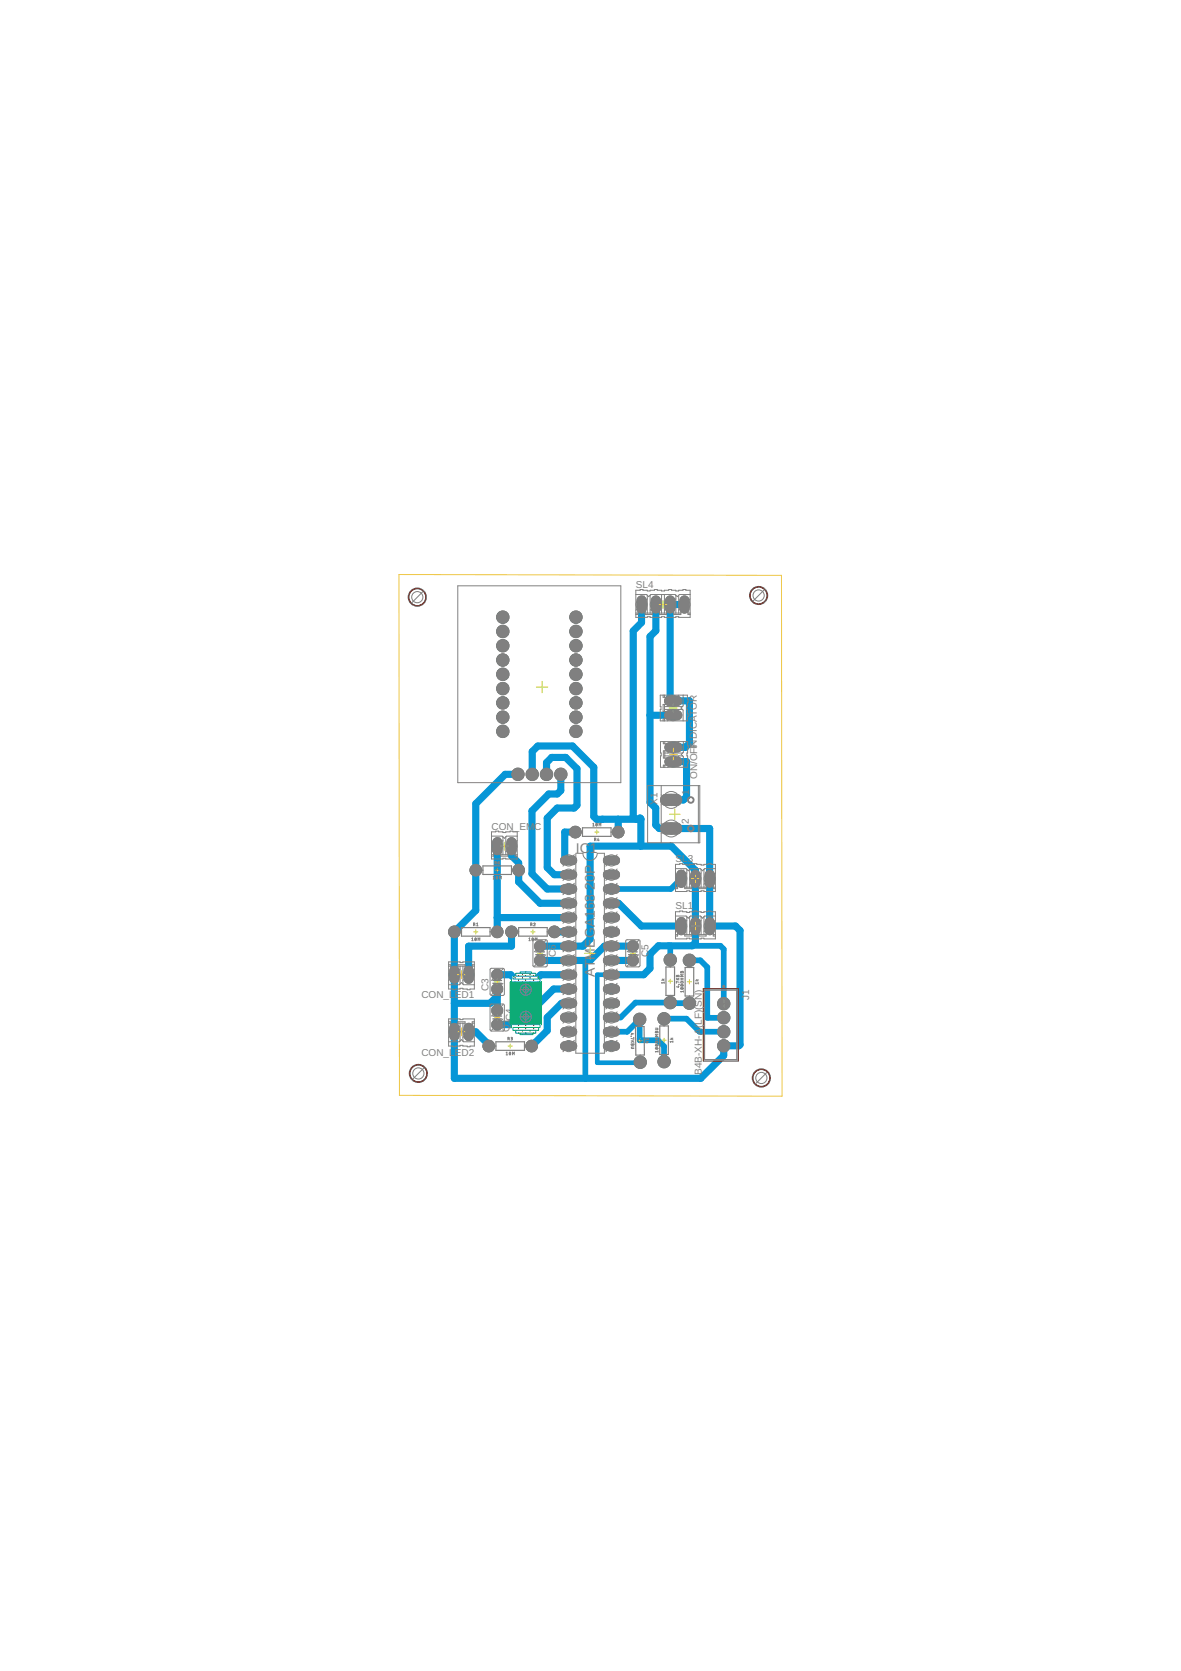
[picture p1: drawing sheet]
<svg xmlns="http://www.w3.org/2000/svg" width="210mm" height="297mm" viewBox="0 0 210 297" stroke-linecap="round" stroke-linejoin="round" font-family="sans-serif">
<defs><g id="words">
<g font-size="2.5" fill="#808080">
<text x="102.3" y="151.6">IC1</text>
<text x="105.7" y="173.6" transform="rotate(-90 105.7 173.6)">ATMEGA168-20P</text>
</g>
<g font-size="1.8" fill="#808080">
<text x="113" y="104.5">SL4</text>
<text x="123.8" y="132.7" transform="rotate(-90 123.8 132.7)">NDICATOR</text>
<text x="116.9" y="143.1" transform="rotate(-90 116.9 143.1)">X1</text>
<text x="122.5" y="141.3" transform="rotate(-90 122.5 141.3)">1</text>
<text x="123.9" y="138.5" transform="rotate(-90 123.9 138.5)">ON/OFIF</text>
<text x="87.4" y="147.5">CON_EM</text>
<text x="95" y="147.5">C</text>
<text x="122.4" y="146.4" transform="rotate(-90 122.4 146.4)">2</text>
<text x="120" y="153.2">SL3</text>
<text x="120" y="161.7">SL1</text>
<text x="98.8" y="170.1" transform="rotate(-90 98.8 170.1)">C6</text>
<text x="115.3" y="170.1" transform="rotate(-90 115.3 170.1)">C5</text>
<text x="74.9" y="177.5">CON_L</text>
<text x="80.8" y="177.5">ED1</text>
<text x="86.8" y="176.2" transform="rotate(-90 86.8 176.2)">C3</text>
<text x="133.2" y="177.8" transform="rotate(-90 133.2 177.8)">J1</text>
<text x="90.5" y="183.4" transform="rotate(-90 90.5 183.4)">Q</text>
<text x="90.5" y="182" transform="rotate(-90 90.5 182)">1</text>
<text x="91.2" y="181.5" transform="rotate(-90 91.2 181.5)">C4</text>
<text x="74.9" y="187.6">CON_L</text>
<text x="80.8" y="187.6">ED2</text>
<text x="124.7" y="191.1" transform="rotate(-90 124.7 191.1)">B4B-XH-A(LF)(SN)</text>
</g>
<g font-size="1.4" fill="#808080">
<text x="114.5" y="106.5" transform="rotate(-90 114.5 106.5)">1</text>
<text x="120.6" y="125.1">1</text>
<text x="120.6" y="133.4">1</text>
<text x="88.9" y="149.5" transform="rotate(-90 88.9 149.5)">1</text>
<text x="121.6" y="155.3" transform="rotate(-90 121.6 155.3)">1</text>
<text x="121.6" y="163.7" transform="rotate(-90 121.6 163.7)">1</text>
<text x="83.8" y="175" transform="rotate(-90 83.8 175)">1</text>
<text x="83.8" y="185.1" transform="rotate(-90 83.8 185.1)">1</text>
</g>
</g></defs>
<g fill="#808080" stroke="#808080" stroke-width=".18">
<circle cx="74.2" cy="106.2" r="1.61"/>
<circle cx="134.8" cy="105.9" r="1.61"/>
<circle cx="74.4" cy="190.8" r="1.61"/>
<circle cx="135.3" cy="191.6" r="1.61"/>
<circle cx="80.8" cy="165.7" r="1.04"/>
<circle cx="88.4" cy="165.7" r="1.04"/>
<circle cx="90.9" cy="165.7" r="1.04"/>
<circle cx="98.5" cy="165.7" r="1.04"/>
<circle cx="86.9" cy="185.9" r="1.04"/>
<circle cx="94.5" cy="185.9" r="1.04"/>
<circle cx="84.6" cy="154.7" r="1.04"/>
<circle cx="92.2" cy="154.7" r="1.04"/>
<circle cx="99.7" cy="137.6" r="1.1"/>
<circle cx="97.1" cy="137.6" r="1.1"/>
<circle cx="94.6" cy="137.6" r="1.1"/>
<circle cx="92.1" cy="137.6" r="1.1"/>
<circle cx="102.4" cy="119.9" r="1.1"/>
<circle cx="102.4" cy="117.3" r="1.1"/>
<circle cx="89.4" cy="119.9" r="1.1"/>
<circle cx="89.4" cy="117.3" r="1.1"/>
<circle cx="102.4" cy="122.4" r="1.1"/>
<circle cx="102.4" cy="124.9" r="1.1"/>
<circle cx="102.4" cy="127.5" r="1.1"/>
<circle cx="102.4" cy="130" r="1.1"/>
<circle cx="89.4" cy="122.4" r="1.1"/>
<circle cx="89.4" cy="124.9" r="1.1"/>
<circle cx="89.4" cy="127.5" r="1.1"/>
<circle cx="89.4" cy="130" r="1.1"/>
<circle cx="102.4" cy="114.8" r="1.1"/>
<circle cx="102.4" cy="112.2" r="1.1"/>
<circle cx="102.4" cy="109.7" r="1.1"/>
<circle cx="89.4" cy="114.8" r="1.1"/>
<circle cx="89.4" cy="112.2" r="1.1"/>
<circle cx="89.4" cy="109.7" r="1.1"/>
<circle cx="93.5" cy="180.7" r="1.1"/>
<circle cx="93.5" cy="175.9" r="1.1"/>
<circle cx="109.9" cy="147.9" r="1.04"/>
<circle cx="102.3" cy="147.9" r="1.04"/>
<circle cx="128.6" cy="178.4" r="1.1"/>
<circle cx="128.6" cy="180.9" r="1.1"/>
<circle cx="128.6" cy="183.4" r="1.1"/>
<circle cx="128.6" cy="185.9" r="1.1"/>
<circle cx="113.8" cy="188.8" r="1.1"/>
<circle cx="113.7" cy="181.2" r="1.1"/>
<circle cx="119.1" cy="170.6" r="1.1"/>
<circle cx="119.1" cy="178.2" r="1.1"/>
<circle cx="118" cy="188.7" r="1.1"/>
<circle cx="118" cy="181.1" r="1.1"/>
<circle cx="122.5" cy="178.3" r="1.1"/>
<circle cx="122.5" cy="170.7" r="1.1"/>
</g>
<g fill="#808080" stroke="#808080" stroke-width=".18">
<path d="M87.7 149.2a.82 .82 0 0 1 .9-.3 .82 .82 0 0 1 .6 .7v1.7a.82 .82 0 0 1-.8 .7 .82 .82 0 0 1-.8-.7v-1.7z"/>
<path d="M90.3 149.2a.82 .82 0 0 1 .8-.3 .82 .82 0 0 1 .6 .7v1.7a.82 .82 0 0 1-.8 .7 .82 .82 0 0 1-.8-.7v-1.7z"/>
<path d="M82.7 172.1a.82 .82 0 0 1 .8-.3 .82 .82 0 0 1 .6 .6v1.7a.82 .82 0 0 1-.8 .7 .82 .82 0 0 1-.8-.7v-1.7z"/>
<path d="M80.1 172.1a.82 .82 0 0 1 .9-.3 .82 .82 0 0 1 .6 .6v1.7a.82 .82 0 0 1-.8 .7 .82 .82 0 0 1-.9-.7v-1.7z"/>
<path d="M82.7 182.2a.82 .82 0 0 1 .8-.3 .82 .82 0 0 1 .6 .7v1.7a.82 .82 0 0 1-.8 .7 .82 .82 0 0 1-.8-.7v-1.7z"/>
<path d="M80.1 182.2a.82 .82 0 0 1 .9-.3 .82 .82 0 0 1 .6 .7v1.7a.82 .82 0 0 1-.8 .7 .82 .82 0 0 1-.9-.7v-1.7z"/>
<path d="M118.5 132.2l.4-.2h1.6a.82 .82 0 0 1 .7 .9 .82 .82 0 0 1-.7 .8h-1.6a.82 .82 0 0 1-.7-.6 .82 .82 0 0 1 .3-.9z"/>
<path d="M118.5 134.7l.4-.1h1.6a.82 .82 0 0 1 .7 .8 .82 .82 0 0 1-.7 .8h-1.6a.82 .82 0 0 1-.7-.6 .82 .82 0 0 1 .3-.9z"/>
<path d="M120.4 163.4a.82 .82 0 0 1 .9-.3 .82 .82 0 0 1 .6 .7v1.7a.82 .82 0 0 1-.8 .7 .82 .82 0 0 1-.8-.7v-1.7z"/>
<path d="M123 163.4a.82 .82 0 0 1 .8-.3 .82 .82 0 0 1 .6 .7v1.7a.82 .82 0 0 1-.8 .7 .82 .82 0 0 1-.8-.7v-1.7z"/>
<path d="M125.5 163.4a.82 .82 0 0 1 .9-.3 .82 .82 0 0 1 .6 .7v1.7a.82 .82 0 0 1-.9 .7 .82 .82 0 0 1-.8-.7v-1.7z"/>
<path d="M120.4 155a.82 .82 0 0 1 .9-.3 .82 .82 0 0 1 .6 .7v1.6a.82 .82 0 0 1-.8 .7 .82 .82 0 0 1-.8-.7v-1.6z"/>
<path d="M123 155a.82 .82 0 0 1 .8-.3 .82 .82 0 0 1 .6 .7v1.6a.82 .82 0 0 1-.8 .7 .82 .82 0 0 1-.8-.7v-1.6z"/>
<path d="M125.5 155a.82 .82 0 0 1 .9-.3 .82 .82 0 0 1 .6 .7v1.6a.82 .82 0 0 1-.9 .7 .82 .82 0 0 1-.8-.7v-1.6z"/>
<path d="M99.8 152.5l.5-.3h1.5a.77 .77 0 0 1 .7 .8 .77 .77 0 0 1-.7 .7h-1.5a.76 .76 0 0 1-.5-1.2z"/>
<path d="M99.8 155l.5-.3h1.5a.77 .77 0 0 1 .7 .8 .77 .77 0 0 1-.7 .8h-1.5a.76 .76 0 0 1-.5-1.3z"/>
<path d="M99.8 157.6l.5-.3h1.5a.77 .77 0 0 1 .7 .7 .77 .77 0 0 1-.7 .8h-1.5a.76 .76 0 0 1-.5-1.2z"/>
<path d="M99.8 160.1l.5-.3h1.5a.77 .77 0 0 1 .7 .8 .77 .77 0 0 1-.7 .7h-1.5a.76 .76 0 0 1-.5-1.2z"/>
<path d="M99.8 162.6l.5-.3h1.5a.77 .77 0 0 1 .7 .8 .77 .77 0 0 1-.7 .8h-1.5a.76 .76 0 0 1-.5-1.3z"/>
<path d="M99.8 165.2l.5-.3h1.5a.77 .77 0 0 1 .7 .8 .77 .77 0 0 1-.7 .7h-1.5a.76 .76 0 0 1-.5-1.2z"/>
<path d="M99.8 167.7l.5-.3h1.5a.77 .77 0 0 1 .7 .8 .77 .77 0 0 1-.7 .8h-1.5a.76 .76 0 0 1-.5-1.3z"/>
<path d="M99.8 170.3l.5-.3h1.5a.77 .77 0 0 1 .7 .7 .77 .77 0 0 1-.7 .8h-1.5a.76 .76 0 0 1-.5-1.2z"/>
<path d="M99.8 172.8l.5-.3h1.5a.77 .77 0 0 1 .7 .8 .77 .77 0 0 1-.7 .7h-1.5a.76 .76 0 0 1-.5-1.2z"/>
<path d="M99.8 175.3l.5-.3h1.5a.77 .77 0 0 1 .7 .8 .77 .77 0 0 1-.7 .8h-1.5a.76 .76 0 0 1-.5-1.3z"/>
<path d="M99.8 177.9l.5-.3h1.5a.77 .77 0 0 1 .7 .8 .77 .77 0 0 1-.7 .7h-1.5a.76 .76 0 0 1-.5-1.2z"/>
<path d="M99.8 180.4l.5-.3h1.5a.77 .77 0 0 1 .7 .8 .77 .77 0 0 1-.7 .7h-1.5a.76 .76 0 0 1-.5-1.2z"/>
<path d="M99.8 182.9l.5-.3h1.5a.77 .77 0 0 1 .7 .8 .77 .77 0 0 1-.7 .8h-1.5a.76 .76 0 0 1-.5-1.3z"/>
<path d="M99.8 185.5l.5-.3h1.5a.77 .77 0 0 1 .7 .7 .77 .77 0 0 1-.7 .8h-1.5a.76 .76 0 0 1-.5-1.2z"/>
<path d="M107.4 185.5l.5-.3h1.6a.77 .77 0 0 1 .6 .7 .77 .77 0 0 1-.6 .8h-1.6a.76 .76 0 0 1-.5-1.2z"/>
<path d="M107.4 182.9l.5-.3h1.6a.77 .77 0 0 1 .6 .8 .77 .77 0 0 1-.6 .8h-1.6a.76 .76 0 0 1-.5-1.3z"/>
<path d="M107.4 180.4l.5-.3h1.6a.77 .77 0 0 1 .6 .8 .77 .77 0 0 1-.6 .7h-1.6a.76 .76 0 0 1-.5-1.2z"/>
<path d="M107.4 177.9l.5-.3h1.6a.77 .77 0 0 1 .6 .8 .77 .77 0 0 1-.6 .7h-1.6a.76 .76 0 0 1-.5-1.2z"/>
<path d="M107.4 175.3l.5-.3h1.6a.77 .77 0 0 1 .6 .8 .77 .77 0 0 1-.6 .8h-1.6a.76 .76 0 0 1-.5-1.3z"/>
<path d="M107.4 172.8l.5-.3h1.6a.77 .77 0 0 1 .6 .8 .77 .77 0 0 1-.6 .7h-1.6a.76 .76 0 0 1-.5-1.2z"/>
<path d="M107.4 170.3l.5-.3h1.6a.77 .77 0 0 1 .6 .7 .77 .77 0 0 1-.6 .8h-1.6a.76 .76 0 0 1-.5-1.2z"/>
<path d="M107.4 167.7l.5-.3h1.6a.77 .77 0 0 1 .6 .8 .77 .77 0 0 1-.6 .8h-1.6a.76 .76 0 0 1-.5-1.3z"/>
<path d="M107.4 165.2l.5-.3h1.6a.77 .77 0 0 1 .6 .8 .77 .77 0 0 1-.6 .7h-1.6a.76 .76 0 0 1-.5-1.2z"/>
<path d="M107.4 162.6l.5-.3h1.6a.77 .77 0 0 1 .6 .8 .77 .77 0 0 1-.6 .8h-1.6a.76 .76 0 0 1-.5-1.3z"/>
<path d="M107.4 160.1l.5-.3h1.6a.77 .77 0 0 1 .6 .8 .77 .77 0 0 1-.6 .7h-1.6a.76 .76 0 0 1-.5-1.2z"/>
<path d="M107.4 157.6l.5-.3h1.6a.77 .77 0 0 1 .6 .7 .77 .77 0 0 1-.6 .8h-1.6a.76 .76 0 0 1-.5-1.2z"/>
<path d="M107.4 155l.5-.3h1.6a.77 .77 0 0 1 .6 .8 .77 .77 0 0 1-.6 .8h-1.6a.76 .76 0 0 1-.5-1.3z"/>
<path d="M107.4 152.5l.5-.3h1.6a.77 .77 0 0 1 .6 .8 .77 .77 0 0 1-.6 .7h-1.6a.76 .76 0 0 1-.5-1.2z"/>
<path d="M117.6 141.6l.7-.4h2a1 1 0 0 1 .9 1 1 1 0 0 1-.9 1h-2a1.01 1.01 0 0 1-.7-1.6z"/>
<path d="M117.6 146.7l.7-.4h2a1 1 0 0 1 .9 1 1 1 0 0 1-.9 1h-2a1.01 1.01 0 0 1-.7-1.6z"/>
<path d="M118.3 124.1l.5-.3h1.7a.82 .82 0 0 1 .7 .8 .82 .82 0 0 1-.7 .8h-1.7a.83 .83 0 0 1-.5-1.3z"/>
<path d="M118.3 126.6l.5-.3h1.7a.82 .82 0 0 1 .7 .8 .82 .82 0 0 1-.7 .9h-1.7a.83 .83 0 0 1-.5-1.4z"/>
<path d="M113.4 106.3a.82 .82 0 0 1 .8-.3 .82 .82 0 0 1 .7 .6v1.7a.82 .82 0 0 1-.9 .7 .82 .82 0 0 1-.8-.7v-1.7z"/>
<path d="M115.9 106.3a.82 .82 0 0 1 .9-.3 .82 .82 0 0 1 .6 .6v1.7a.82 .82 0 0 1-.8 .7 .82 .82 0 0 1-.8-.7v-1.7z"/>
<path d="M118.5 106.3a.82 .82 0 0 1 .8-.3 .82 .82 0 0 1 .6 .6v1.7a.82 .82 0 0 1-.8 .7 .82 .82 0 0 1-.8-.7v-1.7z"/>
<path d="M121 106.3a.82 .82 0 0 1 .9-.3 .82 .82 0 0 1 .6 .6v1.7a.82 .82 0 0 1-.8 .7 .82 .82 0 0 1-.9-.7v-1.7z"/>
<circle cx="88.4" cy="175.8" r=".99"/>
<circle cx="88.4" cy="173.3" r=".99"/>
<circle cx="88.4" cy="179.6" r=".99"/>
<circle cx="88.4" cy="182.1" r=".99"/>
<circle cx="112.5" cy="168.2" r=".99"/>
<circle cx="112.5" cy="170.7" r=".99"/>
<circle cx="96" cy="168.2" r=".99"/>
<circle cx="96" cy="170.7" r=".99"/>
</g>
<g fill="none" stroke="#0696d7" stroke-width="1.3">
<path d="M114 107.5v3.2l-1.5 1.5v32.9l.5 .5M116.6 107.5v4.6l-1.1 1.1v29.4l1 1v3l.7 .7h8.9v17.3h4.6l.8 .8v20.3l-.2 .2h-2.7v1.7l-4.1 4.1h-43.7v-26l3.8-3.9v-18.9l5.2-5.3h2.3M121.6 107.5h-2.5v16.6l.5 .5h2.9v7.5l-.7 .7h-2.1M94.6 137.6v-4l1-1h6.1l3.8 3.8v8.7l.5 .5h7.9M97.1 137.6v-2l.9-1h2.5l2.1 2.1v6.4l-.6 .5h-3l-1.7 1.8v8.8l1.2 1.3h2.6M99.7 137.6v2.9l-.7 .6h-1.5l-2.9 3v11.2l2.7 2.7h3.8M119.6 127.1h-4.1M119.7 135.4h2.3v6.2l-.5 .6h-2.2M88.4 150.4v15.3M90.9 150.4v1.7l1.3 1.3v3.4l3.8 3.8h5.1M102.3 147.9h-1.9v4.9l.1 .2h.6M109.9 145.6v2.3"/>
<path d="M113.7 145.4l.2 .1v4.9M88.4 177.1l-1.3 1.3h-6.3M88.4 173.3h2.4l2.7 2.6 2.6-2.6h5M88.4 175.8v3.8M88.4 163.1h12.7M90.9 165.7v2.5h-7.6v5.1M96 168.2h7.6l1.3-1.3v-16.5h14.4l4.3 4.3v12.9l-.6 .5h-6l-1.5 1.5v2.5l-1.1 1.2h-5.7M98.5 165.7h2.6M101.1 178.4h-1.3l-2.5 2.5v2.3l-2.8 2.7M101.1 175.8h-2.7l-6.3 6.3h-3.7M108.7 160.6h1.2l4.1 4h7.1M108.7 170.7h3.8"/>
<path d="M112.5 168.2h-5.1l-2.5 2.5h-8.9M83.3 183.4h1.3l2.3 2.3v.2"/>
</g>
<path d="M121.1 156.2l-1.9 1.8h-10.5M104 170.7v21M118.9 168.1l.2 .2v2.3M119.1 178.2h-6.2l-2.6 2.7h-1.6M119.2 178.3h3.3M122.5 170.7h2l1.2 1.2v9h2.9M123 168.1h5l.6 .6v9.7M108.7 183.4h2.8l2.2-2.2v3.7h3.2l1.1 1.1v2.7M118 181.1h4l2.3 2.3h4.3" fill="none" stroke="#0696d7" stroke-width="1"/>
<path d="M108.7 173.3h-2.5v15.6l7.6-.1M119.1 178.2l.1 .1" fill="none" stroke="#0696d7" stroke-width=".83"/>
<path d="M88.4 149.7v1.4" fill="none" stroke="#0dab76" stroke-width="1.4"/>
<circle cx="88.4" cy="150.4" r=".47" fill="#fff" stroke="#000" stroke-width=".18"/>
<path d="M90.9 149.7v1.4" fill="none" stroke="#0dab76" stroke-width="1.4"/>
<circle cx="90.9" cy="150.4" r=".47" fill="#fff" stroke="#000" stroke-width=".18"/>
<path d="M83.3 172.6v1.4" fill="none" stroke="#0dab76" stroke-width="1.4"/>
<circle cx="83.3" cy="173.3" r=".47" fill="#fff" stroke="#000" stroke-width=".18"/>
<path d="M80.8 172.6v1.4" fill="none" stroke="#0dab76" stroke-width="1.4"/>
<circle cx="80.8" cy="173.3" r=".47" fill="#fff" stroke="#000" stroke-width=".18"/>
<path d="M83.3 182.7v1.4" fill="none" stroke="#0dab76" stroke-width="1.4"/>
<circle cx="83.3" cy="183.4" r=".47" fill="#fff" stroke="#000" stroke-width=".18"/>
<path d="M80.8 182.7v1.4" fill="none" stroke="#0dab76" stroke-width="1.4"/>
<circle cx="80.8" cy="183.4" r=".47" fill="#fff" stroke="#000" stroke-width=".18"/>
<path d="M119 132.8h1.4" fill="none" stroke="#0dab76" stroke-width="1.4"/>
<circle cx="119.7" cy="132.8" r=".47" fill="#fff" stroke="#000" stroke-width=".18"/>
<path d="M119 135.4h1.4" fill="none" stroke="#0dab76" stroke-width="1.4"/>
<circle cx="119.7" cy="135.4" r=".47" fill="#fff" stroke="#000" stroke-width=".18"/>
<circle cx="80.8" cy="165.7" r=".93" fill="#0dab76" stroke="#0dab76" stroke-width=".18"/>
<circle cx="80.8" cy="165.7" r=".44" fill="#fff" stroke="#000" stroke-width=".18"/>
<circle cx="88.4" cy="165.7" r=".93" fill="#0dab76" stroke="#0dab76" stroke-width=".18"/>
<circle cx="88.4" cy="165.7" r=".44" fill="#fff" stroke="#000" stroke-width=".18"/>
<circle cx="90.9" cy="165.7" r=".93" fill="#0dab76" stroke="#0dab76" stroke-width=".18"/>
<circle cx="90.9" cy="165.7" r=".44" fill="#fff" stroke="#000" stroke-width=".18"/>
<circle cx="98.5" cy="165.7" r=".93" fill="#0dab76" stroke="#0dab76" stroke-width=".18"/>
<circle cx="98.5" cy="165.7" r=".44" fill="#fff" stroke="#000" stroke-width=".18"/>
<circle cx="86.9" cy="185.9" r=".93" fill="#0dab76" stroke="#0dab76" stroke-width=".18"/>
<circle cx="86.9" cy="185.9" r=".44" fill="#fff" stroke="#000" stroke-width=".18"/>
<circle cx="94.5" cy="185.9" r=".93" fill="#0dab76" stroke="#0dab76" stroke-width=".18"/>
<circle cx="94.5" cy="185.9" r=".44" fill="#fff" stroke="#000" stroke-width=".18"/>
<circle cx="84.6" cy="154.7" r=".93" fill="#0dab76" stroke="#0dab76" stroke-width=".18"/>
<circle cx="84.6" cy="154.7" r=".44" fill="#fff" stroke="#000" stroke-width=".18"/>
<circle cx="92.2" cy="154.7" r=".93" fill="#0dab76" stroke="#0dab76" stroke-width=".18"/>
<circle cx="92.2" cy="154.7" r=".44" fill="#fff" stroke="#000" stroke-width=".18"/>
<path d="M121.1 163.9v1.4" fill="none" stroke="#0dab76" stroke-width="1.4"/>
<circle cx="121.1" cy="164.6" r=".47" fill="#fff" stroke="#000" stroke-width=".18"/>
<path d="M123.6 163.9v1.4" fill="none" stroke="#0dab76" stroke-width="1.4"/>
<circle cx="123.6" cy="164.6" r=".47" fill="#fff" stroke="#000" stroke-width=".18"/>
<path d="M126.1 163.9v1.4" fill="none" stroke="#0dab76" stroke-width="1.4"/>
<circle cx="126.1" cy="164.6" r=".47" fill="#fff" stroke="#000" stroke-width=".18"/>
<path d="M121.1 155.5v1.4" fill="none" stroke="#0dab76" stroke-width="1.4"/>
<circle cx="121.1" cy="156.2" r=".47" fill="#fff" stroke="#000" stroke-width=".18"/>
<path d="M123.6 155.5v1.4" fill="none" stroke="#0dab76" stroke-width="1.4"/>
<circle cx="123.6" cy="156.2" r=".47" fill="#fff" stroke="#000" stroke-width=".18"/>
<path d="M126.1 155.5v1.4" fill="none" stroke="#0dab76" stroke-width="1.4"/>
<circle cx="126.1" cy="156.2" r=".47" fill="#fff" stroke="#000" stroke-width=".18"/>
<circle cx="99.7" cy="137.6" r=".99" fill="#0dab76" stroke="#0dab76" stroke-width=".18"/>
<circle cx="99.7" cy="137.6" r=".51" fill="#fff" stroke="#000" stroke-width=".18"/>
<circle cx="97.1" cy="137.6" r=".99" fill="#0dab76" stroke="#0dab76" stroke-width=".18"/>
<circle cx="97.1" cy="137.6" r=".51" fill="#fff" stroke="#000" stroke-width=".18"/>
<circle cx="94.6" cy="137.6" r=".99" fill="#0dab76" stroke="#0dab76" stroke-width=".18"/>
<circle cx="94.6" cy="137.6" r=".51" fill="#fff" stroke="#000" stroke-width=".18"/>
<circle cx="92.1" cy="137.6" r=".99" fill="#0dab76" stroke="#0dab76" stroke-width=".18"/>
<circle cx="92.1" cy="137.6" r=".51" fill="#fff" stroke="#000" stroke-width=".18"/>
<circle cx="102.4" cy="119.9" r=".99" fill="#0dab76" stroke="#0dab76" stroke-width=".18"/>
<circle cx="102.4" cy="119.9" r=".51" fill="#fff" stroke="#000" stroke-width=".18"/>
<circle cx="102.4" cy="117.3" r=".99" fill="#0dab76" stroke="#0dab76" stroke-width=".18"/>
<circle cx="102.4" cy="117.3" r=".51" fill="#fff" stroke="#000" stroke-width=".18"/>
<circle cx="89.4" cy="119.9" r=".99" fill="#0dab76" stroke="#0dab76" stroke-width=".18"/>
<circle cx="89.4" cy="119.9" r=".51" fill="#fff" stroke="#000" stroke-width=".18"/>
<circle cx="89.4" cy="117.3" r=".99" fill="#0dab76" stroke="#0dab76" stroke-width=".18"/>
<circle cx="89.4" cy="117.3" r=".51" fill="#fff" stroke="#000" stroke-width=".18"/>
<circle cx="102.4" cy="122.4" r=".99" fill="#0dab76" stroke="#0dab76" stroke-width=".18"/>
<circle cx="102.4" cy="122.4" r=".51" fill="#fff" stroke="#000" stroke-width=".18"/>
<circle cx="102.4" cy="124.9" r=".99" fill="#0dab76" stroke="#0dab76" stroke-width=".18"/>
<circle cx="102.4" cy="124.9" r=".51" fill="#fff" stroke="#000" stroke-width=".18"/>
<circle cx="102.4" cy="127.5" r=".99" fill="#0dab76" stroke="#0dab76" stroke-width=".18"/>
<circle cx="102.4" cy="127.5" r=".51" fill="#fff" stroke="#000" stroke-width=".18"/>
<circle cx="102.4" cy="130" r=".99" fill="#0dab76" stroke="#0dab76" stroke-width=".18"/>
<circle cx="102.4" cy="130" r=".51" fill="#fff" stroke="#000" stroke-width=".18"/>
<circle cx="89.4" cy="122.4" r=".99" fill="#0dab76" stroke="#0dab76" stroke-width=".18"/>
<circle cx="89.4" cy="122.4" r=".51" fill="#fff" stroke="#000" stroke-width=".18"/>
<circle cx="89.4" cy="124.9" r=".99" fill="#0dab76" stroke="#0dab76" stroke-width=".18"/>
<circle cx="89.4" cy="124.9" r=".51" fill="#fff" stroke="#000" stroke-width=".18"/>
<circle cx="89.4" cy="127.5" r=".99" fill="#0dab76" stroke="#0dab76" stroke-width=".18"/>
<circle cx="89.4" cy="127.5" r=".51" fill="#fff" stroke="#000" stroke-width=".18"/>
<circle cx="89.4" cy="130" r=".99" fill="#0dab76" stroke="#0dab76" stroke-width=".18"/>
<circle cx="89.4" cy="130" r=".51" fill="#fff" stroke="#000" stroke-width=".18"/>
<circle cx="102.4" cy="114.8" r=".99" fill="#0dab76" stroke="#0dab76" stroke-width=".18"/>
<circle cx="102.4" cy="114.8" r=".51" fill="#fff" stroke="#000" stroke-width=".18"/>
<circle cx="102.4" cy="112.2" r=".99" fill="#0dab76" stroke="#0dab76" stroke-width=".18"/>
<circle cx="102.4" cy="112.2" r=".51" fill="#fff" stroke="#000" stroke-width=".18"/>
<circle cx="102.4" cy="109.7" r=".99" fill="#0dab76" stroke="#0dab76" stroke-width=".18"/>
<circle cx="102.4" cy="109.7" r=".51" fill="#fff" stroke="#000" stroke-width=".18"/>
<circle cx="89.4" cy="114.8" r=".99" fill="#0dab76" stroke="#0dab76" stroke-width=".18"/>
<circle cx="89.4" cy="114.8" r=".51" fill="#fff" stroke="#000" stroke-width=".18"/>
<circle cx="89.4" cy="112.2" r=".99" fill="#0dab76" stroke="#0dab76" stroke-width=".18"/>
<circle cx="89.4" cy="112.2" r=".51" fill="#fff" stroke="#000" stroke-width=".18"/>
<circle cx="89.4" cy="109.7" r=".99" fill="#0dab76" stroke="#0dab76" stroke-width=".18"/>
<circle cx="89.4" cy="109.7" r=".51" fill="#fff" stroke="#000" stroke-width=".18"/>
<path d="M100.4 153h1.3" fill="none" stroke="#0dab76" stroke-width="1.3"/>
<circle cx="101.1" cy="153" r=".4" fill="#fff" stroke="#000" stroke-width=".18"/>
<path d="M100.4 155.5h1.3" fill="none" stroke="#0dab76" stroke-width="1.3"/>
<circle cx="101.1" cy="155.5" r=".4" fill="#fff" stroke="#000" stroke-width=".18"/>
<path d="M100.4 158h1.3" fill="none" stroke="#0dab76" stroke-width="1.3"/>
<circle cx="101.1" cy="158" r=".4" fill="#fff" stroke="#000" stroke-width=".18"/>
<path d="M100.4 160.6h1.3" fill="none" stroke="#0dab76" stroke-width="1.3"/>
<circle cx="101.1" cy="160.6" r=".4" fill="#fff" stroke="#000" stroke-width=".18"/>
<path d="M100.4 163.1h1.3" fill="none" stroke="#0dab76" stroke-width="1.3"/>
<circle cx="101.1" cy="163.1" r=".4" fill="#fff" stroke="#000" stroke-width=".18"/>
<path d="M100.4 165.7h1.3" fill="none" stroke="#0dab76" stroke-width="1.3"/>
<circle cx="101.1" cy="165.7" r=".4" fill="#fff" stroke="#000" stroke-width=".18"/>
<path d="M100.4 168.2h1.3" fill="none" stroke="#0dab76" stroke-width="1.3"/>
<circle cx="101.1" cy="168.2" r=".4" fill="#fff" stroke="#000" stroke-width=".18"/>
<path d="M100.4 170.7h1.3" fill="none" stroke="#0dab76" stroke-width="1.3"/>
<circle cx="101.1" cy="170.7" r=".4" fill="#fff" stroke="#000" stroke-width=".18"/>
<path d="M100.4 173.3h1.3" fill="none" stroke="#0dab76" stroke-width="1.3"/>
<circle cx="101.1" cy="173.3" r=".4" fill="#fff" stroke="#000" stroke-width=".18"/>
<path d="M100.4 175.8h1.3" fill="none" stroke="#0dab76" stroke-width="1.3"/>
<circle cx="101.1" cy="175.8" r=".4" fill="#fff" stroke="#000" stroke-width=".18"/>
<path d="M100.4 178.4h1.3" fill="none" stroke="#0dab76" stroke-width="1.3"/>
<circle cx="101.1" cy="178.4" r=".4" fill="#fff" stroke="#000" stroke-width=".18"/>
<path d="M100.4 180.9h1.3" fill="none" stroke="#0dab76" stroke-width="1.3"/>
<circle cx="101.1" cy="180.9" r=".4" fill="#fff" stroke="#000" stroke-width=".18"/>
<path d="M100.4 183.4h1.3" fill="none" stroke="#0dab76" stroke-width="1.3"/>
<circle cx="101.1" cy="183.4" r=".4" fill="#fff" stroke="#000" stroke-width=".18"/>
<path d="M100.4 185.9h1.3" fill="none" stroke="#0dab76" stroke-width="1.3"/>
<circle cx="101.1" cy="185.9" r=".4" fill="#fff" stroke="#000" stroke-width=".18"/>
<path d="M108 185.9h1.3" fill="none" stroke="#0dab76" stroke-width="1.3"/>
<circle cx="108.7" cy="185.9" r=".4" fill="#fff" stroke="#000" stroke-width=".18"/>
<path d="M108 183.4h1.3" fill="none" stroke="#0dab76" stroke-width="1.3"/>
<circle cx="108.7" cy="183.4" r=".4" fill="#fff" stroke="#000" stroke-width=".18"/>
<path d="M108 180.9h1.3" fill="none" stroke="#0dab76" stroke-width="1.3"/>
<circle cx="108.7" cy="180.9" r=".4" fill="#fff" stroke="#000" stroke-width=".18"/>
<path d="M108 178.4h1.3" fill="none" stroke="#0dab76" stroke-width="1.3"/>
<circle cx="108.7" cy="178.4" r=".4" fill="#fff" stroke="#000" stroke-width=".18"/>
<path d="M108 175.8h1.3" fill="none" stroke="#0dab76" stroke-width="1.3"/>
<circle cx="108.7" cy="175.8" r=".4" fill="#fff" stroke="#000" stroke-width=".18"/>
<path d="M108 173.3h1.3" fill="none" stroke="#0dab76" stroke-width="1.3"/>
<circle cx="108.7" cy="173.3" r=".4" fill="#fff" stroke="#000" stroke-width=".18"/>
<path d="M108 170.7h1.3" fill="none" stroke="#0dab76" stroke-width="1.3"/>
<circle cx="108.7" cy="170.7" r=".4" fill="#fff" stroke="#000" stroke-width=".18"/>
<path d="M108 168.2h1.3" fill="none" stroke="#0dab76" stroke-width="1.3"/>
<circle cx="108.7" cy="168.2" r=".4" fill="#fff" stroke="#000" stroke-width=".18"/>
<path d="M108 165.7h1.3" fill="none" stroke="#0dab76" stroke-width="1.3"/>
<circle cx="108.7" cy="165.7" r=".4" fill="#fff" stroke="#000" stroke-width=".18"/>
<path d="M108 163.1h1.3" fill="none" stroke="#0dab76" stroke-width="1.3"/>
<circle cx="108.7" cy="163.1" r=".4" fill="#fff" stroke="#000" stroke-width=".18"/>
<path d="M108 160.6h1.3" fill="none" stroke="#0dab76" stroke-width="1.3"/>
<circle cx="108.7" cy="160.6" r=".4" fill="#fff" stroke="#000" stroke-width=".18"/>
<path d="M108 158h1.3" fill="none" stroke="#0dab76" stroke-width="1.3"/>
<circle cx="108.7" cy="158" r=".4" fill="#fff" stroke="#000" stroke-width=".18"/>
<path d="M108 155.5h1.3" fill="none" stroke="#0dab76" stroke-width="1.3"/>
<circle cx="108.7" cy="155.5" r=".4" fill="#fff" stroke="#000" stroke-width=".18"/>
<path d="M108 153h1.3" fill="none" stroke="#0dab76" stroke-width="1.3"/>
<circle cx="108.7" cy="153" r=".4" fill="#fff" stroke="#000" stroke-width=".18"/>
<circle cx="93.5" cy="180.7" r=".99" fill="#0dab76" stroke="#0dab76" stroke-width=".18"/>
<circle cx="93.5" cy="180.7" r=".51" fill="#fff" stroke="#000" stroke-width=".18"/>
<circle cx="93.5" cy="175.9" r=".99" fill="#0dab76" stroke="#0dab76" stroke-width=".18"/>
<circle cx="93.5" cy="175.9" r=".51" fill="#fff" stroke="#000" stroke-width=".18"/>
<circle cx="88.4" cy="175.8" r=".87" fill="#0dab76" stroke="#0dab76" stroke-width=".18"/>
<circle cx="88.4" cy="175.8" r=".4" fill="#fff" stroke="#000" stroke-width=".18"/>
<circle cx="88.4" cy="173.3" r=".87" fill="#0dab76" stroke="#0dab76" stroke-width=".18"/>
<circle cx="88.4" cy="173.3" r=".4" fill="#fff" stroke="#000" stroke-width=".18"/>
<circle cx="88.4" cy="179.6" r=".87" fill="#0dab76" stroke="#0dab76" stroke-width=".18"/>
<circle cx="88.4" cy="179.6" r=".4" fill="#fff" stroke="#000" stroke-width=".18"/>
<circle cx="88.4" cy="182.1" r=".87" fill="#0dab76" stroke="#0dab76" stroke-width=".18"/>
<circle cx="88.4" cy="182.1" r=".4" fill="#fff" stroke="#000" stroke-width=".18"/>
<circle cx="109.9" cy="147.9" r=".93" fill="#0dab76" stroke="#0dab76" stroke-width=".18"/>
<circle cx="109.9" cy="147.9" r=".44" fill="#fff" stroke="#000" stroke-width=".18"/>
<circle cx="102.3" cy="147.9" r=".93" fill="#0dab76" stroke="#0dab76" stroke-width=".18"/>
<circle cx="102.3" cy="147.9" r=".44" fill="#fff" stroke="#000" stroke-width=".18"/>
<circle cx="112.5" cy="168.2" r=".87" fill="#0dab76" stroke="#0dab76" stroke-width=".18"/>
<circle cx="112.5" cy="168.2" r=".4" fill="#fff" stroke="#000" stroke-width=".18"/>
<circle cx="112.5" cy="170.7" r=".87" fill="#0dab76" stroke="#0dab76" stroke-width=".18"/>
<circle cx="112.5" cy="170.7" r=".4" fill="#fff" stroke="#000" stroke-width=".18"/>
<circle cx="96" cy="168.2" r=".87" fill="#0dab76" stroke="#0dab76" stroke-width=".18"/>
<circle cx="96" cy="168.2" r=".4" fill="#fff" stroke="#000" stroke-width=".18"/>
<circle cx="96" cy="170.7" r=".87" fill="#0dab76" stroke="#0dab76" stroke-width=".18"/>
<circle cx="96" cy="170.7" r=".4" fill="#fff" stroke="#000" stroke-width=".18"/>
<path d="M118.4 142.2h1.8" fill="none" stroke="#0dab76" stroke-width="1.8"/>
<circle cx="119.3" cy="142.2" r=".59" fill="#fff" stroke="#000" stroke-width=".18"/>
<path d="M118.4 147.3h1.8" fill="none" stroke="#0dab76" stroke-width="1.8"/>
<circle cx="119.3" cy="147.3" r=".59" fill="#fff" stroke="#000" stroke-width=".18"/>
<path d="M118.9 124.6h1.5" fill="none" stroke="#0dab76" stroke-width="1.4"/>
<circle cx="119.6" cy="124.6" r=".47" fill="#fff" stroke="#000" stroke-width=".18"/>
<path d="M118.9 127.1h1.5" fill="none" stroke="#0dab76" stroke-width="1.4"/>
<circle cx="119.6" cy="127.1" r=".47" fill="#fff" stroke="#000" stroke-width=".18"/>
<path d="M114 106.7v1.5" fill="none" stroke="#0dab76" stroke-width="1.4"/>
<circle cx="114" cy="107.5" r=".47" fill="#fff" stroke="#000" stroke-width=".18"/>
<path d="M116.6 106.7v1.5" fill="none" stroke="#0dab76" stroke-width="1.4"/>
<circle cx="116.6" cy="107.5" r=".47" fill="#fff" stroke="#000" stroke-width=".18"/>
<path d="M119.1 106.7v1.5" fill="none" stroke="#0dab76" stroke-width="1.4"/>
<circle cx="119.1" cy="107.5" r=".47" fill="#fff" stroke="#000" stroke-width=".18"/>
<path d="M121.6 106.7v1.5" fill="none" stroke="#0dab76" stroke-width="1.4"/>
<circle cx="121.6" cy="107.5" r=".47" fill="#fff" stroke="#000" stroke-width=".18"/>
<circle cx="128.6" cy="178.4" r=".99" fill="#0dab76" stroke="#0dab76" stroke-width=".18"/>
<circle cx="128.6" cy="178.4" r=".25" fill="#fff" stroke="#000" stroke-width=".18"/>
<circle cx="128.6" cy="180.9" r=".99" fill="#0dab76" stroke="#0dab76" stroke-width=".18"/>
<circle cx="128.6" cy="180.9" r=".25" fill="#fff" stroke="#000" stroke-width=".18"/>
<circle cx="128.6" cy="183.4" r=".99" fill="#0dab76" stroke="#0dab76" stroke-width=".18"/>
<circle cx="128.6" cy="183.4" r=".25" fill="#fff" stroke="#000" stroke-width=".18"/>
<circle cx="128.6" cy="185.9" r=".99" fill="#0dab76" stroke="#0dab76" stroke-width=".18"/>
<circle cx="128.6" cy="185.9" r=".25" fill="#fff" stroke="#000" stroke-width=".18"/>
<circle cx="113.8" cy="188.8" r=".99" fill="#0dab76" stroke="#0dab76" stroke-width=".18"/>
<circle cx="113.8" cy="188.8" r=".25" fill="#fff" stroke="#000" stroke-width=".18"/>
<circle cx="113.7" cy="181.2" r=".99" fill="#0dab76" stroke="#0dab76" stroke-width=".18"/>
<circle cx="113.7" cy="181.2" r=".25" fill="#fff" stroke="#000" stroke-width=".18"/>
<circle cx="119.1" cy="170.6" r=".99" fill="#0dab76" stroke="#0dab76" stroke-width=".18"/>
<circle cx="119.1" cy="170.6" r=".25" fill="#fff" stroke="#000" stroke-width=".18"/>
<circle cx="119.1" cy="178.2" r=".99" fill="#0dab76" stroke="#0dab76" stroke-width=".18"/>
<circle cx="119.1" cy="178.2" r=".25" fill="#fff" stroke="#000" stroke-width=".18"/>
<circle cx="118" cy="188.7" r=".99" fill="#0dab76" stroke="#0dab76" stroke-width=".18"/>
<circle cx="118" cy="188.7" r=".25" fill="#fff" stroke="#000" stroke-width=".18"/>
<circle cx="118" cy="181.1" r=".99" fill="#0dab76" stroke="#0dab76" stroke-width=".18"/>
<circle cx="118" cy="181.1" r=".25" fill="#fff" stroke="#000" stroke-width=".18"/>
<circle cx="122.5" cy="178.3" r=".99" fill="#0dab76" stroke="#0dab76" stroke-width=".18"/>
<circle cx="122.5" cy="178.3" r=".25" fill="#fff" stroke="#000" stroke-width=".18"/>
<circle cx="122.5" cy="170.7" r=".99" fill="#0dab76" stroke="#0dab76" stroke-width=".18"/>
<circle cx="122.5" cy="170.7" r=".25" fill="#fff" stroke="#000" stroke-width=".18"/>
<circle cx="88.4" cy="150.4" r=".72" fill="#0dab76" stroke="#0dab76" stroke-width=".18"/>
<circle cx="88.4" cy="150.4" r=".47" fill="#fff" stroke="#000" stroke-width=".18"/>
<circle cx="90.9" cy="150.4" r=".72" fill="#0dab76" stroke="#0dab76" stroke-width=".18"/>
<circle cx="90.9" cy="150.4" r=".47" fill="#fff" stroke="#000" stroke-width=".18"/>
<circle cx="83.3" cy="173.3" r=".72" fill="#0dab76" stroke="#0dab76" stroke-width=".18"/>
<circle cx="83.3" cy="173.3" r=".47" fill="#fff" stroke="#000" stroke-width=".18"/>
<circle cx="80.8" cy="173.3" r=".72" fill="#0dab76" stroke="#0dab76" stroke-width=".18"/>
<circle cx="80.8" cy="173.3" r=".47" fill="#fff" stroke="#000" stroke-width=".18"/>
<circle cx="83.3" cy="183.4" r=".72" fill="#0dab76" stroke="#0dab76" stroke-width=".18"/>
<circle cx="83.3" cy="183.4" r=".47" fill="#fff" stroke="#000" stroke-width=".18"/>
<circle cx="80.8" cy="183.4" r=".72" fill="#0dab76" stroke="#0dab76" stroke-width=".18"/>
<circle cx="80.8" cy="183.4" r=".47" fill="#fff" stroke="#000" stroke-width=".18"/>
<circle cx="119.7" cy="132.8" r=".72" fill="#0dab76" stroke="#0dab76" stroke-width=".18"/>
<circle cx="119.7" cy="132.8" r=".47" fill="#fff" stroke="#000" stroke-width=".18"/>
<circle cx="119.7" cy="135.4" r=".72" fill="#0dab76" stroke="#0dab76" stroke-width=".18"/>
<circle cx="119.7" cy="135.4" r=".47" fill="#fff" stroke="#000" stroke-width=".18"/>
<circle cx="80.8" cy="165.7" r=".7" fill="#0dab76" stroke="#0dab76" stroke-width=".18"/>
<circle cx="80.8" cy="165.7" r=".44" fill="#fff" stroke="#000" stroke-width=".18"/>
<circle cx="88.4" cy="165.7" r=".7" fill="#0dab76" stroke="#0dab76" stroke-width=".18"/>
<circle cx="88.4" cy="165.7" r=".44" fill="#fff" stroke="#000" stroke-width=".18"/>
<circle cx="90.9" cy="165.7" r=".7" fill="#0dab76" stroke="#0dab76" stroke-width=".18"/>
<circle cx="90.9" cy="165.7" r=".44" fill="#fff" stroke="#000" stroke-width=".18"/>
<circle cx="98.5" cy="165.7" r=".7" fill="#0dab76" stroke="#0dab76" stroke-width=".18"/>
<circle cx="98.5" cy="165.7" r=".44" fill="#fff" stroke="#000" stroke-width=".18"/>
<circle cx="86.9" cy="185.9" r=".7" fill="#0dab76" stroke="#0dab76" stroke-width=".18"/>
<circle cx="86.9" cy="185.9" r=".44" fill="#fff" stroke="#000" stroke-width=".18"/>
<circle cx="94.5" cy="185.9" r=".7" fill="#0dab76" stroke="#0dab76" stroke-width=".18"/>
<circle cx="94.5" cy="185.9" r=".44" fill="#fff" stroke="#000" stroke-width=".18"/>
<circle cx="84.6" cy="154.7" r=".7" fill="#0dab76" stroke="#0dab76" stroke-width=".18"/>
<circle cx="84.6" cy="154.7" r=".44" fill="#fff" stroke="#000" stroke-width=".18"/>
<circle cx="92.2" cy="154.7" r=".7" fill="#0dab76" stroke="#0dab76" stroke-width=".18"/>
<circle cx="92.2" cy="154.7" r=".44" fill="#fff" stroke="#000" stroke-width=".18"/>
<circle cx="121.1" cy="164.6" r=".72" fill="#0dab76" stroke="#0dab76" stroke-width=".18"/>
<circle cx="121.1" cy="164.6" r=".47" fill="#fff" stroke="#000" stroke-width=".18"/>
<circle cx="123.6" cy="164.6" r=".72" fill="#0dab76" stroke="#0dab76" stroke-width=".18"/>
<circle cx="123.6" cy="164.6" r=".47" fill="#fff" stroke="#000" stroke-width=".18"/>
<circle cx="126.1" cy="164.6" r=".72" fill="#0dab76" stroke="#0dab76" stroke-width=".18"/>
<circle cx="126.1" cy="164.6" r=".47" fill="#fff" stroke="#000" stroke-width=".18"/>
<circle cx="121.1" cy="156.2" r=".72" fill="#0dab76" stroke="#0dab76" stroke-width=".18"/>
<circle cx="121.1" cy="156.2" r=".47" fill="#fff" stroke="#000" stroke-width=".18"/>
<circle cx="123.6" cy="156.2" r=".72" fill="#0dab76" stroke="#0dab76" stroke-width=".18"/>
<circle cx="123.6" cy="156.2" r=".47" fill="#fff" stroke="#000" stroke-width=".18"/>
<circle cx="126.1" cy="156.2" r=".72" fill="#0dab76" stroke="#0dab76" stroke-width=".18"/>
<circle cx="126.1" cy="156.2" r=".47" fill="#fff" stroke="#000" stroke-width=".18"/>
<circle cx="99.7" cy="137.6" r=".76" fill="#0dab76" stroke="#0dab76" stroke-width=".18"/>
<circle cx="99.7" cy="137.6" r=".51" fill="#fff" stroke="#000" stroke-width=".18"/>
<circle cx="97.1" cy="137.6" r=".76" fill="#0dab76" stroke="#0dab76" stroke-width=".18"/>
<circle cx="97.1" cy="137.6" r=".51" fill="#fff" stroke="#000" stroke-width=".18"/>
<circle cx="94.6" cy="137.6" r=".76" fill="#0dab76" stroke="#0dab76" stroke-width=".18"/>
<circle cx="94.6" cy="137.6" r=".51" fill="#fff" stroke="#000" stroke-width=".18"/>
<circle cx="92.1" cy="137.6" r=".76" fill="#0dab76" stroke="#0dab76" stroke-width=".18"/>
<circle cx="92.1" cy="137.6" r=".51" fill="#fff" stroke="#000" stroke-width=".18"/>
<circle cx="102.4" cy="119.9" r=".76" fill="#0dab76" stroke="#0dab76" stroke-width=".18"/>
<circle cx="102.4" cy="119.9" r=".51" fill="#fff" stroke="#000" stroke-width=".18"/>
<circle cx="102.4" cy="117.3" r=".76" fill="#0dab76" stroke="#0dab76" stroke-width=".18"/>
<circle cx="102.4" cy="117.3" r=".51" fill="#fff" stroke="#000" stroke-width=".18"/>
<circle cx="89.4" cy="119.9" r=".76" fill="#0dab76" stroke="#0dab76" stroke-width=".18"/>
<circle cx="89.4" cy="119.9" r=".51" fill="#fff" stroke="#000" stroke-width=".18"/>
<circle cx="89.4" cy="117.3" r=".76" fill="#0dab76" stroke="#0dab76" stroke-width=".18"/>
<circle cx="89.4" cy="117.3" r=".51" fill="#fff" stroke="#000" stroke-width=".18"/>
<circle cx="102.4" cy="122.4" r=".76" fill="#0dab76" stroke="#0dab76" stroke-width=".18"/>
<circle cx="102.4" cy="122.4" r=".51" fill="#fff" stroke="#000" stroke-width=".18"/>
<circle cx="102.4" cy="124.9" r=".76" fill="#0dab76" stroke="#0dab76" stroke-width=".18"/>
<circle cx="102.4" cy="124.9" r=".51" fill="#fff" stroke="#000" stroke-width=".18"/>
<circle cx="102.4" cy="127.5" r=".76" fill="#0dab76" stroke="#0dab76" stroke-width=".18"/>
<circle cx="102.4" cy="127.5" r=".51" fill="#fff" stroke="#000" stroke-width=".18"/>
<circle cx="102.4" cy="130" r=".76" fill="#0dab76" stroke="#0dab76" stroke-width=".18"/>
<circle cx="102.4" cy="130" r=".51" fill="#fff" stroke="#000" stroke-width=".18"/>
<circle cx="89.4" cy="122.4" r=".76" fill="#0dab76" stroke="#0dab76" stroke-width=".18"/>
<circle cx="89.4" cy="122.4" r=".51" fill="#fff" stroke="#000" stroke-width=".18"/>
<circle cx="89.4" cy="124.9" r=".76" fill="#0dab76" stroke="#0dab76" stroke-width=".18"/>
<circle cx="89.4" cy="124.9" r=".51" fill="#fff" stroke="#000" stroke-width=".18"/>
<circle cx="89.4" cy="127.5" r=".76" fill="#0dab76" stroke="#0dab76" stroke-width=".18"/>
<circle cx="89.4" cy="127.5" r=".51" fill="#fff" stroke="#000" stroke-width=".18"/>
<circle cx="89.4" cy="130" r=".76" fill="#0dab76" stroke="#0dab76" stroke-width=".18"/>
<circle cx="89.4" cy="130" r=".51" fill="#fff" stroke="#000" stroke-width=".18"/>
<circle cx="102.4" cy="114.8" r=".76" fill="#0dab76" stroke="#0dab76" stroke-width=".18"/>
<circle cx="102.4" cy="114.8" r=".51" fill="#fff" stroke="#000" stroke-width=".18"/>
<circle cx="102.4" cy="112.2" r=".76" fill="#0dab76" stroke="#0dab76" stroke-width=".18"/>
<circle cx="102.4" cy="112.2" r=".51" fill="#fff" stroke="#000" stroke-width=".18"/>
<circle cx="102.4" cy="109.7" r=".76" fill="#0dab76" stroke="#0dab76" stroke-width=".18"/>
<circle cx="102.4" cy="109.7" r=".51" fill="#fff" stroke="#000" stroke-width=".18"/>
<circle cx="89.4" cy="114.8" r=".76" fill="#0dab76" stroke="#0dab76" stroke-width=".18"/>
<circle cx="89.4" cy="114.8" r=".51" fill="#fff" stroke="#000" stroke-width=".18"/>
<circle cx="89.4" cy="112.2" r=".76" fill="#0dab76" stroke="#0dab76" stroke-width=".18"/>
<circle cx="89.4" cy="112.2" r=".51" fill="#fff" stroke="#000" stroke-width=".18"/>
<circle cx="89.4" cy="109.7" r=".76" fill="#0dab76" stroke="#0dab76" stroke-width=".18"/>
<circle cx="89.4" cy="109.7" r=".51" fill="#fff" stroke="#000" stroke-width=".18"/>
<circle cx="101.1" cy="153" r=".66" fill="#0dab76" stroke="#0dab76" stroke-width=".18"/>
<circle cx="101.1" cy="153" r=".4" fill="#fff" stroke="#000" stroke-width=".18"/>
<circle cx="101.1" cy="155.5" r=".66" fill="#0dab76" stroke="#0dab76" stroke-width=".18"/>
<circle cx="101.1" cy="155.5" r=".4" fill="#fff" stroke="#000" stroke-width=".18"/>
<circle cx="101.1" cy="158" r=".66" fill="#0dab76" stroke="#0dab76" stroke-width=".18"/>
<circle cx="101.1" cy="158" r=".4" fill="#fff" stroke="#000" stroke-width=".18"/>
<circle cx="101.1" cy="160.6" r=".66" fill="#0dab76" stroke="#0dab76" stroke-width=".18"/>
<circle cx="101.1" cy="160.6" r=".4" fill="#fff" stroke="#000" stroke-width=".18"/>
<circle cx="101.1" cy="163.1" r=".66" fill="#0dab76" stroke="#0dab76" stroke-width=".18"/>
<circle cx="101.1" cy="163.1" r=".4" fill="#fff" stroke="#000" stroke-width=".18"/>
<circle cx="101.1" cy="165.7" r=".66" fill="#0dab76" stroke="#0dab76" stroke-width=".18"/>
<circle cx="101.1" cy="165.7" r=".4" fill="#fff" stroke="#000" stroke-width=".18"/>
<circle cx="101.1" cy="168.2" r=".66" fill="#0dab76" stroke="#0dab76" stroke-width=".18"/>
<circle cx="101.1" cy="168.2" r=".4" fill="#fff" stroke="#000" stroke-width=".18"/>
<circle cx="101.1" cy="170.7" r=".66" fill="#0dab76" stroke="#0dab76" stroke-width=".18"/>
<circle cx="101.1" cy="170.7" r=".4" fill="#fff" stroke="#000" stroke-width=".18"/>
<circle cx="101.1" cy="173.3" r=".66" fill="#0dab76" stroke="#0dab76" stroke-width=".18"/>
<circle cx="101.1" cy="173.3" r=".4" fill="#fff" stroke="#000" stroke-width=".18"/>
<circle cx="101.1" cy="175.8" r=".66" fill="#0dab76" stroke="#0dab76" stroke-width=".18"/>
<circle cx="101.1" cy="175.8" r=".4" fill="#fff" stroke="#000" stroke-width=".18"/>
<circle cx="101.1" cy="178.4" r=".66" fill="#0dab76" stroke="#0dab76" stroke-width=".18"/>
<circle cx="101.1" cy="178.4" r=".4" fill="#fff" stroke="#000" stroke-width=".18"/>
<circle cx="101.1" cy="180.9" r=".66" fill="#0dab76" stroke="#0dab76" stroke-width=".18"/>
<circle cx="101.1" cy="180.9" r=".4" fill="#fff" stroke="#000" stroke-width=".18"/>
<circle cx="101.1" cy="183.4" r=".66" fill="#0dab76" stroke="#0dab76" stroke-width=".18"/>
<circle cx="101.1" cy="183.4" r=".4" fill="#fff" stroke="#000" stroke-width=".18"/>
<circle cx="101.1" cy="185.9" r=".66" fill="#0dab76" stroke="#0dab76" stroke-width=".18"/>
<circle cx="101.1" cy="185.9" r=".4" fill="#fff" stroke="#000" stroke-width=".18"/>
<circle cx="108.7" cy="185.9" r=".66" fill="#0dab76" stroke="#0dab76" stroke-width=".18"/>
<circle cx="108.7" cy="185.9" r=".4" fill="#fff" stroke="#000" stroke-width=".18"/>
<circle cx="108.7" cy="183.4" r=".66" fill="#0dab76" stroke="#0dab76" stroke-width=".18"/>
<circle cx="108.7" cy="183.4" r=".4" fill="#fff" stroke="#000" stroke-width=".18"/>
<circle cx="108.7" cy="180.9" r=".66" fill="#0dab76" stroke="#0dab76" stroke-width=".18"/>
<circle cx="108.7" cy="180.9" r=".4" fill="#fff" stroke="#000" stroke-width=".18"/>
<circle cx="108.7" cy="178.4" r=".66" fill="#0dab76" stroke="#0dab76" stroke-width=".18"/>
<circle cx="108.7" cy="178.4" r=".4" fill="#fff" stroke="#000" stroke-width=".18"/>
<circle cx="108.7" cy="175.8" r=".66" fill="#0dab76" stroke="#0dab76" stroke-width=".18"/>
<circle cx="108.7" cy="175.8" r=".4" fill="#fff" stroke="#000" stroke-width=".18"/>
<circle cx="108.7" cy="173.3" r=".66" fill="#0dab76" stroke="#0dab76" stroke-width=".18"/>
<circle cx="108.7" cy="173.3" r=".4" fill="#fff" stroke="#000" stroke-width=".18"/>
<circle cx="108.7" cy="170.7" r=".66" fill="#0dab76" stroke="#0dab76" stroke-width=".18"/>
<circle cx="108.7" cy="170.7" r=".4" fill="#fff" stroke="#000" stroke-width=".18"/>
<circle cx="108.7" cy="168.2" r=".66" fill="#0dab76" stroke="#0dab76" stroke-width=".18"/>
<circle cx="108.7" cy="168.2" r=".4" fill="#fff" stroke="#000" stroke-width=".18"/>
<circle cx="108.7" cy="165.7" r=".66" fill="#0dab76" stroke="#0dab76" stroke-width=".18"/>
<circle cx="108.7" cy="165.7" r=".4" fill="#fff" stroke="#000" stroke-width=".18"/>
<circle cx="108.7" cy="163.1" r=".66" fill="#0dab76" stroke="#0dab76" stroke-width=".18"/>
<circle cx="108.7" cy="163.1" r=".4" fill="#fff" stroke="#000" stroke-width=".18"/>
<circle cx="108.7" cy="160.6" r=".66" fill="#0dab76" stroke="#0dab76" stroke-width=".18"/>
<circle cx="108.7" cy="160.6" r=".4" fill="#fff" stroke="#000" stroke-width=".18"/>
<circle cx="108.7" cy="158" r=".66" fill="#0dab76" stroke="#0dab76" stroke-width=".18"/>
<circle cx="108.7" cy="158" r=".4" fill="#fff" stroke="#000" stroke-width=".18"/>
<circle cx="108.7" cy="155.5" r=".66" fill="#0dab76" stroke="#0dab76" stroke-width=".18"/>
<circle cx="108.7" cy="155.5" r=".4" fill="#fff" stroke="#000" stroke-width=".18"/>
<circle cx="108.7" cy="153" r=".66" fill="#0dab76" stroke="#0dab76" stroke-width=".18"/>
<circle cx="108.7" cy="153" r=".4" fill="#fff" stroke="#000" stroke-width=".18"/>
<circle cx="93.5" cy="180.7" r=".76" fill="#0dab76" stroke="#0dab76" stroke-width=".18"/>
<circle cx="93.5" cy="180.7" r=".51" fill="#fff" stroke="#000" stroke-width=".18"/>
<circle cx="93.5" cy="175.9" r=".76" fill="#0dab76" stroke="#0dab76" stroke-width=".18"/>
<circle cx="93.5" cy="175.9" r=".51" fill="#fff" stroke="#000" stroke-width=".18"/>
<circle cx="88.4" cy="175.8" r=".66" fill="#0dab76" stroke="#0dab76" stroke-width=".18"/>
<circle cx="88.4" cy="175.8" r=".4" fill="#fff" stroke="#000" stroke-width=".18"/>
<circle cx="88.4" cy="173.3" r=".66" fill="#0dab76" stroke="#0dab76" stroke-width=".18"/>
<circle cx="88.4" cy="173.3" r=".4" fill="#fff" stroke="#000" stroke-width=".18"/>
<circle cx="88.4" cy="179.6" r=".66" fill="#0dab76" stroke="#0dab76" stroke-width=".18"/>
<circle cx="88.4" cy="179.6" r=".4" fill="#fff" stroke="#000" stroke-width=".18"/>
<circle cx="88.4" cy="182.1" r=".66" fill="#0dab76" stroke="#0dab76" stroke-width=".18"/>
<circle cx="88.4" cy="182.1" r=".4" fill="#fff" stroke="#000" stroke-width=".18"/>
<circle cx="109.9" cy="147.9" r=".7" fill="#0dab76" stroke="#0dab76" stroke-width=".18"/>
<circle cx="109.9" cy="147.9" r=".44" fill="#fff" stroke="#000" stroke-width=".18"/>
<circle cx="102.3" cy="147.9" r=".7" fill="#0dab76" stroke="#0dab76" stroke-width=".18"/>
<circle cx="102.3" cy="147.9" r=".44" fill="#fff" stroke="#000" stroke-width=".18"/>
<circle cx="112.5" cy="168.2" r=".66" fill="#0dab76" stroke="#0dab76" stroke-width=".18"/>
<circle cx="112.5" cy="168.2" r=".4" fill="#fff" stroke="#000" stroke-width=".18"/>
<circle cx="112.5" cy="170.7" r=".66" fill="#0dab76" stroke="#0dab76" stroke-width=".18"/>
<circle cx="112.5" cy="170.7" r=".4" fill="#fff" stroke="#000" stroke-width=".18"/>
<circle cx="96" cy="168.2" r=".66" fill="#0dab76" stroke="#0dab76" stroke-width=".18"/>
<circle cx="96" cy="168.2" r=".4" fill="#fff" stroke="#000" stroke-width=".18"/>
<circle cx="96" cy="170.7" r=".66" fill="#0dab76" stroke="#0dab76" stroke-width=".18"/>
<circle cx="96" cy="170.7" r=".4" fill="#fff" stroke="#000" stroke-width=".18"/>
<circle cx="119.3" cy="142.2" r=".89" fill="#0dab76" stroke="#0dab76" stroke-width=".18"/>
<circle cx="119.3" cy="142.2" r=".59" fill="#fff" stroke="#000" stroke-width=".18"/>
<circle cx="119.3" cy="147.3" r=".89" fill="#0dab76" stroke="#0dab76" stroke-width=".18"/>
<circle cx="119.3" cy="147.3" r=".59" fill="#fff" stroke="#000" stroke-width=".18"/>
<circle cx="119.6" cy="124.6" r=".72" fill="#0dab76" stroke="#0dab76" stroke-width=".18"/>
<circle cx="119.6" cy="124.6" r=".47" fill="#fff" stroke="#000" stroke-width=".18"/>
<circle cx="119.6" cy="127.1" r=".72" fill="#0dab76" stroke="#0dab76" stroke-width=".18"/>
<circle cx="119.6" cy="127.1" r=".47" fill="#fff" stroke="#000" stroke-width=".18"/>
<circle cx="114" cy="107.5" r=".72" fill="#0dab76" stroke="#0dab76" stroke-width=".18"/>
<circle cx="114" cy="107.5" r=".47" fill="#fff" stroke="#000" stroke-width=".18"/>
<circle cx="116.6" cy="107.5" r=".72" fill="#0dab76" stroke="#0dab76" stroke-width=".18"/>
<circle cx="116.6" cy="107.5" r=".47" fill="#fff" stroke="#000" stroke-width=".18"/>
<circle cx="119.1" cy="107.5" r=".72" fill="#0dab76" stroke="#0dab76" stroke-width=".18"/>
<circle cx="119.1" cy="107.5" r=".47" fill="#fff" stroke="#000" stroke-width=".18"/>
<circle cx="121.6" cy="107.5" r=".72" fill="#0dab76" stroke="#0dab76" stroke-width=".18"/>
<circle cx="121.6" cy="107.5" r=".47" fill="#fff" stroke="#000" stroke-width=".18"/>
<circle cx="128.6" cy="178.4" r=".51" fill="#0dab76" stroke="#0dab76" stroke-width=".18"/>
<circle cx="128.6" cy="178.4" r=".25" fill="#fff" stroke="#000" stroke-width=".18"/>
<circle cx="128.6" cy="180.9" r=".51" fill="#0dab76" stroke="#0dab76" stroke-width=".18"/>
<circle cx="128.6" cy="180.9" r=".25" fill="#fff" stroke="#000" stroke-width=".18"/>
<circle cx="128.6" cy="183.4" r=".51" fill="#0dab76" stroke="#0dab76" stroke-width=".18"/>
<circle cx="128.6" cy="183.4" r=".25" fill="#fff" stroke="#000" stroke-width=".18"/>
<circle cx="128.6" cy="185.9" r=".51" fill="#0dab76" stroke="#0dab76" stroke-width=".18"/>
<circle cx="128.6" cy="185.9" r=".25" fill="#fff" stroke="#000" stroke-width=".18"/>
<circle cx="113.8" cy="188.8" r=".51" fill="#0dab76" stroke="#0dab76" stroke-width=".18"/>
<circle cx="113.8" cy="188.8" r=".25" fill="#fff" stroke="#000" stroke-width=".18"/>
<circle cx="113.7" cy="181.2" r=".51" fill="#0dab76" stroke="#0dab76" stroke-width=".18"/>
<circle cx="113.7" cy="181.2" r=".25" fill="#fff" stroke="#000" stroke-width=".18"/>
<circle cx="119.1" cy="170.6" r=".51" fill="#0dab76" stroke="#0dab76" stroke-width=".18"/>
<circle cx="119.1" cy="170.6" r=".25" fill="#fff" stroke="#000" stroke-width=".18"/>
<circle cx="119.1" cy="178.2" r=".51" fill="#0dab76" stroke="#0dab76" stroke-width=".18"/>
<circle cx="119.1" cy="178.2" r=".25" fill="#fff" stroke="#000" stroke-width=".18"/>
<circle cx="118" cy="188.7" r=".51" fill="#0dab76" stroke="#0dab76" stroke-width=".18"/>
<circle cx="118" cy="188.7" r=".25" fill="#fff" stroke="#000" stroke-width=".18"/>
<circle cx="118" cy="181.1" r=".51" fill="#0dab76" stroke="#0dab76" stroke-width=".18"/>
<circle cx="118" cy="181.1" r=".25" fill="#fff" stroke="#000" stroke-width=".18"/>
<circle cx="122.5" cy="178.3" r=".51" fill="#0dab76" stroke="#0dab76" stroke-width=".18"/>
<circle cx="122.5" cy="178.3" r=".25" fill="#fff" stroke="#000" stroke-width=".18"/>
<circle cx="122.5" cy="170.7" r=".51" fill="#0dab76" stroke="#0dab76" stroke-width=".18"/>
<circle cx="122.5" cy="170.7" r=".25" fill="#fff" stroke="#000" stroke-width=".18"/>
<circle cx="88.4" cy="150.4" r=".72" fill="#0dab76" stroke="#0dab76" stroke-width=".18"/>
<circle cx="88.4" cy="150.4" r=".47" fill="#fff" stroke="#000" stroke-width=".18"/>
<circle cx="90.9" cy="150.4" r=".72" fill="#0dab76" stroke="#0dab76" stroke-width=".18"/>
<circle cx="90.9" cy="150.4" r=".47" fill="#fff" stroke="#000" stroke-width=".18"/>
<circle cx="83.3" cy="173.3" r=".72" fill="#0dab76" stroke="#0dab76" stroke-width=".18"/>
<circle cx="83.3" cy="173.3" r=".47" fill="#fff" stroke="#000" stroke-width=".18"/>
<circle cx="80.8" cy="173.3" r=".72" fill="#0dab76" stroke="#0dab76" stroke-width=".18"/>
<circle cx="80.8" cy="173.3" r=".47" fill="#fff" stroke="#000" stroke-width=".18"/>
<circle cx="83.3" cy="183.4" r=".72" fill="#0dab76" stroke="#0dab76" stroke-width=".18"/>
<circle cx="83.3" cy="183.4" r=".47" fill="#fff" stroke="#000" stroke-width=".18"/>
<circle cx="80.8" cy="183.4" r=".72" fill="#0dab76" stroke="#0dab76" stroke-width=".18"/>
<circle cx="80.8" cy="183.4" r=".47" fill="#fff" stroke="#000" stroke-width=".18"/>
<circle cx="119.7" cy="132.8" r=".72" fill="#0dab76" stroke="#0dab76" stroke-width=".18"/>
<circle cx="119.7" cy="132.8" r=".47" fill="#fff" stroke="#000" stroke-width=".18"/>
<circle cx="119.7" cy="135.4" r=".72" fill="#0dab76" stroke="#0dab76" stroke-width=".18"/>
<circle cx="119.7" cy="135.4" r=".47" fill="#fff" stroke="#000" stroke-width=".18"/>
<circle cx="80.8" cy="165.7" r=".7" fill="#0dab76" stroke="#0dab76" stroke-width=".18"/>
<circle cx="80.8" cy="165.7" r=".44" fill="#fff" stroke="#000" stroke-width=".18"/>
<circle cx="88.4" cy="165.7" r=".7" fill="#0dab76" stroke="#0dab76" stroke-width=".18"/>
<circle cx="88.4" cy="165.7" r=".44" fill="#fff" stroke="#000" stroke-width=".18"/>
<circle cx="90.9" cy="165.7" r=".7" fill="#0dab76" stroke="#0dab76" stroke-width=".18"/>
<circle cx="90.9" cy="165.7" r=".44" fill="#fff" stroke="#000" stroke-width=".18"/>
<circle cx="98.5" cy="165.7" r=".7" fill="#0dab76" stroke="#0dab76" stroke-width=".18"/>
<circle cx="98.5" cy="165.7" r=".44" fill="#fff" stroke="#000" stroke-width=".18"/>
<circle cx="86.9" cy="185.9" r=".7" fill="#0dab76" stroke="#0dab76" stroke-width=".18"/>
<circle cx="86.9" cy="185.9" r=".44" fill="#fff" stroke="#000" stroke-width=".18"/>
<circle cx="94.5" cy="185.9" r=".7" fill="#0dab76" stroke="#0dab76" stroke-width=".18"/>
<circle cx="94.5" cy="185.9" r=".44" fill="#fff" stroke="#000" stroke-width=".18"/>
<circle cx="84.6" cy="154.7" r=".7" fill="#0dab76" stroke="#0dab76" stroke-width=".18"/>
<circle cx="84.6" cy="154.7" r=".44" fill="#fff" stroke="#000" stroke-width=".18"/>
<circle cx="92.2" cy="154.7" r=".7" fill="#0dab76" stroke="#0dab76" stroke-width=".18"/>
<circle cx="92.2" cy="154.7" r=".44" fill="#fff" stroke="#000" stroke-width=".18"/>
<circle cx="121.1" cy="164.6" r=".72" fill="#0dab76" stroke="#0dab76" stroke-width=".18"/>
<circle cx="121.1" cy="164.6" r=".47" fill="#fff" stroke="#000" stroke-width=".18"/>
<circle cx="123.6" cy="164.6" r=".72" fill="#0dab76" stroke="#0dab76" stroke-width=".18"/>
<circle cx="123.6" cy="164.6" r=".47" fill="#fff" stroke="#000" stroke-width=".18"/>
<circle cx="126.1" cy="164.6" r=".72" fill="#0dab76" stroke="#0dab76" stroke-width=".18"/>
<circle cx="126.1" cy="164.6" r=".47" fill="#fff" stroke="#000" stroke-width=".18"/>
<circle cx="121.1" cy="156.2" r=".72" fill="#0dab76" stroke="#0dab76" stroke-width=".18"/>
<circle cx="121.1" cy="156.2" r=".47" fill="#fff" stroke="#000" stroke-width=".18"/>
<circle cx="123.6" cy="156.2" r=".72" fill="#0dab76" stroke="#0dab76" stroke-width=".18"/>
<circle cx="123.6" cy="156.2" r=".47" fill="#fff" stroke="#000" stroke-width=".18"/>
<circle cx="126.1" cy="156.2" r=".72" fill="#0dab76" stroke="#0dab76" stroke-width=".18"/>
<circle cx="126.1" cy="156.2" r=".47" fill="#fff" stroke="#000" stroke-width=".18"/>
<circle cx="99.7" cy="137.6" r=".76" fill="#0dab76" stroke="#0dab76" stroke-width=".18"/>
<circle cx="99.7" cy="137.6" r=".51" fill="#fff" stroke="#000" stroke-width=".18"/>
<circle cx="97.1" cy="137.6" r=".76" fill="#0dab76" stroke="#0dab76" stroke-width=".18"/>
<circle cx="97.1" cy="137.6" r=".51" fill="#fff" stroke="#000" stroke-width=".18"/>
<circle cx="94.6" cy="137.6" r=".76" fill="#0dab76" stroke="#0dab76" stroke-width=".18"/>
<circle cx="94.6" cy="137.6" r=".51" fill="#fff" stroke="#000" stroke-width=".18"/>
<circle cx="92.1" cy="137.6" r=".76" fill="#0dab76" stroke="#0dab76" stroke-width=".18"/>
<circle cx="92.1" cy="137.6" r=".51" fill="#fff" stroke="#000" stroke-width=".18"/>
<circle cx="102.4" cy="119.9" r=".76" fill="#0dab76" stroke="#0dab76" stroke-width=".18"/>
<circle cx="102.4" cy="119.9" r=".51" fill="#fff" stroke="#000" stroke-width=".18"/>
<circle cx="102.4" cy="117.3" r=".76" fill="#0dab76" stroke="#0dab76" stroke-width=".18"/>
<circle cx="102.4" cy="117.3" r=".51" fill="#fff" stroke="#000" stroke-width=".18"/>
<circle cx="89.4" cy="119.9" r=".76" fill="#0dab76" stroke="#0dab76" stroke-width=".18"/>
<circle cx="89.4" cy="119.9" r=".51" fill="#fff" stroke="#000" stroke-width=".18"/>
<circle cx="89.4" cy="117.3" r=".76" fill="#0dab76" stroke="#0dab76" stroke-width=".18"/>
<circle cx="89.4" cy="117.3" r=".51" fill="#fff" stroke="#000" stroke-width=".18"/>
<circle cx="102.4" cy="122.4" r=".76" fill="#0dab76" stroke="#0dab76" stroke-width=".18"/>
<circle cx="102.4" cy="122.4" r=".51" fill="#fff" stroke="#000" stroke-width=".18"/>
<circle cx="102.4" cy="124.9" r=".76" fill="#0dab76" stroke="#0dab76" stroke-width=".18"/>
<circle cx="102.4" cy="124.9" r=".51" fill="#fff" stroke="#000" stroke-width=".18"/>
<circle cx="102.4" cy="127.5" r=".76" fill="#0dab76" stroke="#0dab76" stroke-width=".18"/>
<circle cx="102.4" cy="127.5" r=".51" fill="#fff" stroke="#000" stroke-width=".18"/>
<circle cx="102.4" cy="130" r=".76" fill="#0dab76" stroke="#0dab76" stroke-width=".18"/>
<circle cx="102.4" cy="130" r=".51" fill="#fff" stroke="#000" stroke-width=".18"/>
<circle cx="89.4" cy="122.4" r=".76" fill="#0dab76" stroke="#0dab76" stroke-width=".18"/>
<circle cx="89.4" cy="122.4" r=".51" fill="#fff" stroke="#000" stroke-width=".18"/>
<circle cx="89.4" cy="124.9" r=".76" fill="#0dab76" stroke="#0dab76" stroke-width=".18"/>
<circle cx="89.4" cy="124.9" r=".51" fill="#fff" stroke="#000" stroke-width=".18"/>
<circle cx="89.4" cy="127.5" r=".76" fill="#0dab76" stroke="#0dab76" stroke-width=".18"/>
<circle cx="89.4" cy="127.5" r=".51" fill="#fff" stroke="#000" stroke-width=".18"/>
<circle cx="89.4" cy="130" r=".76" fill="#0dab76" stroke="#0dab76" stroke-width=".18"/>
<circle cx="89.4" cy="130" r=".51" fill="#fff" stroke="#000" stroke-width=".18"/>
<circle cx="102.4" cy="114.8" r=".76" fill="#0dab76" stroke="#0dab76" stroke-width=".18"/>
<circle cx="102.4" cy="114.8" r=".51" fill="#fff" stroke="#000" stroke-width=".18"/>
<circle cx="102.4" cy="112.2" r=".76" fill="#0dab76" stroke="#0dab76" stroke-width=".18"/>
<circle cx="102.4" cy="112.2" r=".51" fill="#fff" stroke="#000" stroke-width=".18"/>
<circle cx="102.4" cy="109.7" r=".76" fill="#0dab76" stroke="#0dab76" stroke-width=".18"/>
<circle cx="102.4" cy="109.7" r=".51" fill="#fff" stroke="#000" stroke-width=".18"/>
<circle cx="89.4" cy="114.8" r=".76" fill="#0dab76" stroke="#0dab76" stroke-width=".18"/>
<circle cx="89.4" cy="114.8" r=".51" fill="#fff" stroke="#000" stroke-width=".18"/>
<circle cx="89.4" cy="112.2" r=".76" fill="#0dab76" stroke="#0dab76" stroke-width=".18"/>
<circle cx="89.4" cy="112.2" r=".51" fill="#fff" stroke="#000" stroke-width=".18"/>
<circle cx="89.4" cy="109.7" r=".76" fill="#0dab76" stroke="#0dab76" stroke-width=".18"/>
<circle cx="89.4" cy="109.7" r=".51" fill="#fff" stroke="#000" stroke-width=".18"/>
<circle cx="101.1" cy="153" r=".66" fill="#0dab76" stroke="#0dab76" stroke-width=".18"/>
<circle cx="101.1" cy="153" r=".4" fill="#fff" stroke="#000" stroke-width=".18"/>
<circle cx="101.1" cy="155.5" r=".66" fill="#0dab76" stroke="#0dab76" stroke-width=".18"/>
<circle cx="101.1" cy="155.5" r=".4" fill="#fff" stroke="#000" stroke-width=".18"/>
<circle cx="101.1" cy="158" r=".66" fill="#0dab76" stroke="#0dab76" stroke-width=".18"/>
<circle cx="101.1" cy="158" r=".4" fill="#fff" stroke="#000" stroke-width=".18"/>
<circle cx="101.1" cy="160.6" r=".66" fill="#0dab76" stroke="#0dab76" stroke-width=".18"/>
<circle cx="101.1" cy="160.6" r=".4" fill="#fff" stroke="#000" stroke-width=".18"/>
<circle cx="101.1" cy="163.1" r=".66" fill="#0dab76" stroke="#0dab76" stroke-width=".18"/>
<circle cx="101.1" cy="163.1" r=".4" fill="#fff" stroke="#000" stroke-width=".18"/>
<circle cx="101.1" cy="165.7" r=".66" fill="#0dab76" stroke="#0dab76" stroke-width=".18"/>
<circle cx="101.1" cy="165.7" r=".4" fill="#fff" stroke="#000" stroke-width=".18"/>
<circle cx="101.1" cy="168.2" r=".66" fill="#0dab76" stroke="#0dab76" stroke-width=".18"/>
<circle cx="101.1" cy="168.2" r=".4" fill="#fff" stroke="#000" stroke-width=".18"/>
<circle cx="101.1" cy="170.7" r=".66" fill="#0dab76" stroke="#0dab76" stroke-width=".18"/>
<circle cx="101.1" cy="170.7" r=".4" fill="#fff" stroke="#000" stroke-width=".18"/>
<circle cx="101.1" cy="173.3" r=".66" fill="#0dab76" stroke="#0dab76" stroke-width=".18"/>
<circle cx="101.1" cy="173.3" r=".4" fill="#fff" stroke="#000" stroke-width=".18"/>
<circle cx="101.1" cy="175.8" r=".66" fill="#0dab76" stroke="#0dab76" stroke-width=".18"/>
<circle cx="101.1" cy="175.8" r=".4" fill="#fff" stroke="#000" stroke-width=".18"/>
<circle cx="101.1" cy="178.4" r=".66" fill="#0dab76" stroke="#0dab76" stroke-width=".18"/>
<circle cx="101.1" cy="178.4" r=".4" fill="#fff" stroke="#000" stroke-width=".18"/>
<circle cx="101.1" cy="180.9" r=".66" fill="#0dab76" stroke="#0dab76" stroke-width=".18"/>
<circle cx="101.1" cy="180.9" r=".4" fill="#fff" stroke="#000" stroke-width=".18"/>
<circle cx="101.1" cy="183.4" r=".66" fill="#0dab76" stroke="#0dab76" stroke-width=".18"/>
<circle cx="101.1" cy="183.4" r=".4" fill="#fff" stroke="#000" stroke-width=".18"/>
<circle cx="101.1" cy="185.9" r=".66" fill="#0dab76" stroke="#0dab76" stroke-width=".18"/>
<circle cx="101.1" cy="185.9" r=".4" fill="#fff" stroke="#000" stroke-width=".18"/>
<circle cx="108.7" cy="185.9" r=".66" fill="#0dab76" stroke="#0dab76" stroke-width=".18"/>
<circle cx="108.7" cy="185.9" r=".4" fill="#fff" stroke="#000" stroke-width=".18"/>
<circle cx="108.7" cy="183.4" r=".66" fill="#0dab76" stroke="#0dab76" stroke-width=".18"/>
<circle cx="108.7" cy="183.4" r=".4" fill="#fff" stroke="#000" stroke-width=".18"/>
<circle cx="108.7" cy="180.9" r=".66" fill="#0dab76" stroke="#0dab76" stroke-width=".18"/>
<circle cx="108.7" cy="180.9" r=".4" fill="#fff" stroke="#000" stroke-width=".18"/>
<circle cx="108.7" cy="178.4" r=".66" fill="#0dab76" stroke="#0dab76" stroke-width=".18"/>
<circle cx="108.7" cy="178.4" r=".4" fill="#fff" stroke="#000" stroke-width=".18"/>
<circle cx="108.7" cy="175.8" r=".66" fill="#0dab76" stroke="#0dab76" stroke-width=".18"/>
<circle cx="108.7" cy="175.8" r=".4" fill="#fff" stroke="#000" stroke-width=".18"/>
<circle cx="108.7" cy="173.3" r=".66" fill="#0dab76" stroke="#0dab76" stroke-width=".18"/>
<circle cx="108.7" cy="173.3" r=".4" fill="#fff" stroke="#000" stroke-width=".18"/>
<circle cx="108.7" cy="170.7" r=".66" fill="#0dab76" stroke="#0dab76" stroke-width=".18"/>
<circle cx="108.7" cy="170.7" r=".4" fill="#fff" stroke="#000" stroke-width=".18"/>
<circle cx="108.7" cy="168.2" r=".66" fill="#0dab76" stroke="#0dab76" stroke-width=".18"/>
<circle cx="108.7" cy="168.2" r=".4" fill="#fff" stroke="#000" stroke-width=".18"/>
<circle cx="108.7" cy="165.7" r=".66" fill="#0dab76" stroke="#0dab76" stroke-width=".18"/>
<circle cx="108.7" cy="165.7" r=".4" fill="#fff" stroke="#000" stroke-width=".18"/>
<circle cx="108.7" cy="163.1" r=".66" fill="#0dab76" stroke="#0dab76" stroke-width=".18"/>
<circle cx="108.7" cy="163.1" r=".4" fill="#fff" stroke="#000" stroke-width=".18"/>
<circle cx="108.7" cy="160.6" r=".66" fill="#0dab76" stroke="#0dab76" stroke-width=".18"/>
<circle cx="108.7" cy="160.6" r=".4" fill="#fff" stroke="#000" stroke-width=".18"/>
<circle cx="108.7" cy="158" r=".66" fill="#0dab76" stroke="#0dab76" stroke-width=".18"/>
<circle cx="108.7" cy="158" r=".4" fill="#fff" stroke="#000" stroke-width=".18"/>
<circle cx="108.7" cy="155.5" r=".66" fill="#0dab76" stroke="#0dab76" stroke-width=".18"/>
<circle cx="108.7" cy="155.5" r=".4" fill="#fff" stroke="#000" stroke-width=".18"/>
<circle cx="108.7" cy="153" r=".66" fill="#0dab76" stroke="#0dab76" stroke-width=".18"/>
<circle cx="108.7" cy="153" r=".4" fill="#fff" stroke="#000" stroke-width=".18"/>
<circle cx="93.5" cy="180.7" r=".76" fill="#0dab76" stroke="#0dab76" stroke-width=".18"/>
<circle cx="93.5" cy="180.7" r=".51" fill="#fff" stroke="#000" stroke-width=".18"/>
<circle cx="93.5" cy="175.9" r=".76" fill="#0dab76" stroke="#0dab76" stroke-width=".18"/>
<circle cx="93.5" cy="175.9" r=".51" fill="#fff" stroke="#000" stroke-width=".18"/>
<circle cx="88.4" cy="175.8" r=".66" fill="#0dab76" stroke="#0dab76" stroke-width=".18"/>
<circle cx="88.4" cy="175.8" r=".4" fill="#fff" stroke="#000" stroke-width=".18"/>
<circle cx="88.4" cy="173.3" r=".66" fill="#0dab76" stroke="#0dab76" stroke-width=".18"/>
<circle cx="88.4" cy="173.3" r=".4" fill="#fff" stroke="#000" stroke-width=".18"/>
<circle cx="88.4" cy="179.6" r=".66" fill="#0dab76" stroke="#0dab76" stroke-width=".18"/>
<circle cx="88.4" cy="179.6" r=".4" fill="#fff" stroke="#000" stroke-width=".18"/>
<circle cx="88.4" cy="182.1" r=".66" fill="#0dab76" stroke="#0dab76" stroke-width=".18"/>
<circle cx="88.4" cy="182.1" r=".4" fill="#fff" stroke="#000" stroke-width=".18"/>
<circle cx="109.9" cy="147.9" r=".7" fill="#0dab76" stroke="#0dab76" stroke-width=".18"/>
<circle cx="109.9" cy="147.9" r=".44" fill="#fff" stroke="#000" stroke-width=".18"/>
<circle cx="102.3" cy="147.9" r=".7" fill="#0dab76" stroke="#0dab76" stroke-width=".18"/>
<circle cx="102.3" cy="147.9" r=".44" fill="#fff" stroke="#000" stroke-width=".18"/>
<circle cx="112.5" cy="168.2" r=".66" fill="#0dab76" stroke="#0dab76" stroke-width=".18"/>
<circle cx="112.5" cy="168.2" r=".4" fill="#fff" stroke="#000" stroke-width=".18"/>
<circle cx="112.5" cy="170.7" r=".66" fill="#0dab76" stroke="#0dab76" stroke-width=".18"/>
<circle cx="112.5" cy="170.7" r=".4" fill="#fff" stroke="#000" stroke-width=".18"/>
<circle cx="96" cy="168.2" r=".66" fill="#0dab76" stroke="#0dab76" stroke-width=".18"/>
<circle cx="96" cy="168.2" r=".4" fill="#fff" stroke="#000" stroke-width=".18"/>
<circle cx="96" cy="170.7" r=".66" fill="#0dab76" stroke="#0dab76" stroke-width=".18"/>
<circle cx="96" cy="170.7" r=".4" fill="#fff" stroke="#000" stroke-width=".18"/>
<circle cx="119.3" cy="142.2" r=".89" fill="#0dab76" stroke="#0dab76" stroke-width=".18"/>
<circle cx="119.3" cy="142.2" r=".59" fill="#fff" stroke="#000" stroke-width=".18"/>
<circle cx="119.3" cy="147.3" r=".89" fill="#0dab76" stroke="#0dab76" stroke-width=".18"/>
<circle cx="119.3" cy="147.3" r=".59" fill="#fff" stroke="#000" stroke-width=".18"/>
<circle cx="119.6" cy="124.6" r=".72" fill="#0dab76" stroke="#0dab76" stroke-width=".18"/>
<circle cx="119.6" cy="124.6" r=".47" fill="#fff" stroke="#000" stroke-width=".18"/>
<circle cx="119.6" cy="127.1" r=".72" fill="#0dab76" stroke="#0dab76" stroke-width=".18"/>
<circle cx="119.6" cy="127.1" r=".47" fill="#fff" stroke="#000" stroke-width=".18"/>
<circle cx="114" cy="107.5" r=".72" fill="#0dab76" stroke="#0dab76" stroke-width=".18"/>
<circle cx="114" cy="107.5" r=".47" fill="#fff" stroke="#000" stroke-width=".18"/>
<circle cx="116.6" cy="107.5" r=".72" fill="#0dab76" stroke="#0dab76" stroke-width=".18"/>
<circle cx="116.6" cy="107.5" r=".47" fill="#fff" stroke="#000" stroke-width=".18"/>
<circle cx="119.1" cy="107.5" r=".72" fill="#0dab76" stroke="#0dab76" stroke-width=".18"/>
<circle cx="119.1" cy="107.5" r=".47" fill="#fff" stroke="#000" stroke-width=".18"/>
<circle cx="121.6" cy="107.5" r=".72" fill="#0dab76" stroke="#0dab76" stroke-width=".18"/>
<circle cx="121.6" cy="107.5" r=".47" fill="#fff" stroke="#000" stroke-width=".18"/>
<circle cx="128.6" cy="178.4" r=".51" fill="#0dab76" stroke="#0dab76" stroke-width=".18"/>
<circle cx="128.6" cy="178.4" r=".25" fill="#fff" stroke="#000" stroke-width=".18"/>
<circle cx="128.6" cy="180.9" r=".51" fill="#0dab76" stroke="#0dab76" stroke-width=".18"/>
<circle cx="128.6" cy="180.9" r=".25" fill="#fff" stroke="#000" stroke-width=".18"/>
<circle cx="128.6" cy="183.4" r=".51" fill="#0dab76" stroke="#0dab76" stroke-width=".18"/>
<circle cx="128.6" cy="183.4" r=".25" fill="#fff" stroke="#000" stroke-width=".18"/>
<circle cx="128.6" cy="185.9" r=".51" fill="#0dab76" stroke="#0dab76" stroke-width=".18"/>
<circle cx="128.6" cy="185.9" r=".25" fill="#fff" stroke="#000" stroke-width=".18"/>
<circle cx="113.8" cy="188.8" r=".51" fill="#0dab76" stroke="#0dab76" stroke-width=".18"/>
<circle cx="113.8" cy="188.8" r=".25" fill="#fff" stroke="#000" stroke-width=".18"/>
<circle cx="113.7" cy="181.2" r=".51" fill="#0dab76" stroke="#0dab76" stroke-width=".18"/>
<circle cx="113.7" cy="181.2" r=".25" fill="#fff" stroke="#000" stroke-width=".18"/>
<circle cx="119.1" cy="170.6" r=".51" fill="#0dab76" stroke="#0dab76" stroke-width=".18"/>
<circle cx="119.1" cy="170.6" r=".25" fill="#fff" stroke="#000" stroke-width=".18"/>
<circle cx="119.1" cy="178.2" r=".51" fill="#0dab76" stroke="#0dab76" stroke-width=".18"/>
<circle cx="119.1" cy="178.2" r=".25" fill="#fff" stroke="#000" stroke-width=".18"/>
<circle cx="118" cy="188.7" r=".51" fill="#0dab76" stroke="#0dab76" stroke-width=".18"/>
<circle cx="118" cy="188.7" r=".25" fill="#fff" stroke="#000" stroke-width=".18"/>
<circle cx="118" cy="181.1" r=".51" fill="#0dab76" stroke="#0dab76" stroke-width=".18"/>
<circle cx="118" cy="181.1" r=".25" fill="#fff" stroke="#000" stroke-width=".18"/>
<circle cx="122.5" cy="178.3" r=".51" fill="#0dab76" stroke="#0dab76" stroke-width=".18"/>
<circle cx="122.5" cy="178.3" r=".25" fill="#fff" stroke="#000" stroke-width=".18"/>
<circle cx="122.5" cy="170.7" r=".51" fill="#0dab76" stroke="#0dab76" stroke-width=".18"/>
<circle cx="122.5" cy="170.7" r=".25" fill="#fff" stroke="#000" stroke-width=".18"/>
<circle cx="88.4" cy="150.4" r=".72" fill="#0dab76" stroke="#0dab76" stroke-width=".18"/>
<circle cx="88.4" cy="150.4" r=".47" fill="#fff" stroke="#000" stroke-width=".18"/>
<circle cx="90.9" cy="150.4" r=".72" fill="#0dab76" stroke="#0dab76" stroke-width=".18"/>
<circle cx="90.9" cy="150.4" r=".47" fill="#fff" stroke="#000" stroke-width=".18"/>
<circle cx="83.3" cy="173.3" r=".72" fill="#0dab76" stroke="#0dab76" stroke-width=".18"/>
<circle cx="83.3" cy="173.3" r=".47" fill="#fff" stroke="#000" stroke-width=".18"/>
<circle cx="80.8" cy="173.3" r=".72" fill="#0dab76" stroke="#0dab76" stroke-width=".18"/>
<circle cx="80.8" cy="173.3" r=".47" fill="#fff" stroke="#000" stroke-width=".18"/>
<circle cx="83.3" cy="183.4" r=".72" fill="#0dab76" stroke="#0dab76" stroke-width=".18"/>
<circle cx="83.3" cy="183.4" r=".47" fill="#fff" stroke="#000" stroke-width=".18"/>
<circle cx="80.8" cy="183.4" r=".72" fill="#0dab76" stroke="#0dab76" stroke-width=".18"/>
<circle cx="80.8" cy="183.4" r=".47" fill="#fff" stroke="#000" stroke-width=".18"/>
<circle cx="119.7" cy="132.8" r=".72" fill="#0dab76" stroke="#0dab76" stroke-width=".18"/>
<circle cx="119.7" cy="132.8" r=".47" fill="#fff" stroke="#000" stroke-width=".18"/>
<circle cx="119.7" cy="135.4" r=".72" fill="#0dab76" stroke="#0dab76" stroke-width=".18"/>
<circle cx="119.7" cy="135.4" r=".47" fill="#fff" stroke="#000" stroke-width=".18"/>
<circle cx="80.8" cy="165.7" r=".7" fill="#0dab76" stroke="#0dab76" stroke-width=".18"/>
<circle cx="80.8" cy="165.7" r=".44" fill="#fff" stroke="#000" stroke-width=".18"/>
<circle cx="88.4" cy="165.7" r=".7" fill="#0dab76" stroke="#0dab76" stroke-width=".18"/>
<circle cx="88.4" cy="165.7" r=".44" fill="#fff" stroke="#000" stroke-width=".18"/>
<circle cx="90.9" cy="165.7" r=".7" fill="#0dab76" stroke="#0dab76" stroke-width=".18"/>
<circle cx="90.9" cy="165.7" r=".44" fill="#fff" stroke="#000" stroke-width=".18"/>
<circle cx="98.5" cy="165.7" r=".7" fill="#0dab76" stroke="#0dab76" stroke-width=".18"/>
<circle cx="98.5" cy="165.7" r=".44" fill="#fff" stroke="#000" stroke-width=".18"/>
<circle cx="86.9" cy="185.9" r=".7" fill="#0dab76" stroke="#0dab76" stroke-width=".18"/>
<circle cx="86.9" cy="185.9" r=".44" fill="#fff" stroke="#000" stroke-width=".18"/>
<circle cx="94.5" cy="185.9" r=".7" fill="#0dab76" stroke="#0dab76" stroke-width=".18"/>
<circle cx="94.5" cy="185.9" r=".44" fill="#fff" stroke="#000" stroke-width=".18"/>
<circle cx="84.6" cy="154.7" r=".7" fill="#0dab76" stroke="#0dab76" stroke-width=".18"/>
<circle cx="84.6" cy="154.7" r=".44" fill="#fff" stroke="#000" stroke-width=".18"/>
<circle cx="92.2" cy="154.7" r=".7" fill="#0dab76" stroke="#0dab76" stroke-width=".18"/>
<circle cx="92.2" cy="154.7" r=".44" fill="#fff" stroke="#000" stroke-width=".18"/>
<circle cx="121.1" cy="164.6" r=".72" fill="#0dab76" stroke="#0dab76" stroke-width=".18"/>
<circle cx="121.1" cy="164.6" r=".47" fill="#fff" stroke="#000" stroke-width=".18"/>
<circle cx="123.6" cy="164.6" r=".72" fill="#0dab76" stroke="#0dab76" stroke-width=".18"/>
<circle cx="123.6" cy="164.6" r=".47" fill="#fff" stroke="#000" stroke-width=".18"/>
<circle cx="126.1" cy="164.6" r=".72" fill="#0dab76" stroke="#0dab76" stroke-width=".18"/>
<circle cx="126.1" cy="164.6" r=".47" fill="#fff" stroke="#000" stroke-width=".18"/>
<circle cx="121.1" cy="156.2" r=".72" fill="#0dab76" stroke="#0dab76" stroke-width=".18"/>
<circle cx="121.1" cy="156.2" r=".47" fill="#fff" stroke="#000" stroke-width=".18"/>
<circle cx="123.6" cy="156.2" r=".72" fill="#0dab76" stroke="#0dab76" stroke-width=".18"/>
<circle cx="123.6" cy="156.2" r=".47" fill="#fff" stroke="#000" stroke-width=".18"/>
<circle cx="126.1" cy="156.2" r=".72" fill="#0dab76" stroke="#0dab76" stroke-width=".18"/>
<circle cx="126.1" cy="156.2" r=".47" fill="#fff" stroke="#000" stroke-width=".18"/>
<circle cx="99.7" cy="137.6" r=".76" fill="#0dab76" stroke="#0dab76" stroke-width=".18"/>
<circle cx="99.7" cy="137.6" r=".51" fill="#fff" stroke="#000" stroke-width=".18"/>
<circle cx="97.1" cy="137.6" r=".76" fill="#0dab76" stroke="#0dab76" stroke-width=".18"/>
<circle cx="97.1" cy="137.6" r=".51" fill="#fff" stroke="#000" stroke-width=".18"/>
<circle cx="94.6" cy="137.6" r=".76" fill="#0dab76" stroke="#0dab76" stroke-width=".18"/>
<circle cx="94.6" cy="137.6" r=".51" fill="#fff" stroke="#000" stroke-width=".18"/>
<circle cx="92.1" cy="137.6" r=".76" fill="#0dab76" stroke="#0dab76" stroke-width=".18"/>
<circle cx="92.1" cy="137.6" r=".51" fill="#fff" stroke="#000" stroke-width=".18"/>
<circle cx="102.4" cy="119.9" r=".76" fill="#0dab76" stroke="#0dab76" stroke-width=".18"/>
<circle cx="102.4" cy="119.9" r=".51" fill="#fff" stroke="#000" stroke-width=".18"/>
<circle cx="102.4" cy="117.3" r=".76" fill="#0dab76" stroke="#0dab76" stroke-width=".18"/>
<circle cx="102.4" cy="117.3" r=".51" fill="#fff" stroke="#000" stroke-width=".18"/>
<circle cx="89.4" cy="119.9" r=".76" fill="#0dab76" stroke="#0dab76" stroke-width=".18"/>
<circle cx="89.4" cy="119.9" r=".51" fill="#fff" stroke="#000" stroke-width=".18"/>
<circle cx="89.4" cy="117.3" r=".76" fill="#0dab76" stroke="#0dab76" stroke-width=".18"/>
<circle cx="89.4" cy="117.3" r=".51" fill="#fff" stroke="#000" stroke-width=".18"/>
<circle cx="102.4" cy="122.4" r=".76" fill="#0dab76" stroke="#0dab76" stroke-width=".18"/>
<circle cx="102.4" cy="122.4" r=".51" fill="#fff" stroke="#000" stroke-width=".18"/>
<circle cx="102.4" cy="124.9" r=".76" fill="#0dab76" stroke="#0dab76" stroke-width=".18"/>
<circle cx="102.4" cy="124.9" r=".51" fill="#fff" stroke="#000" stroke-width=".18"/>
<circle cx="102.4" cy="127.5" r=".76" fill="#0dab76" stroke="#0dab76" stroke-width=".18"/>
<circle cx="102.4" cy="127.5" r=".51" fill="#fff" stroke="#000" stroke-width=".18"/>
<circle cx="102.4" cy="130" r=".76" fill="#0dab76" stroke="#0dab76" stroke-width=".18"/>
<circle cx="102.4" cy="130" r=".51" fill="#fff" stroke="#000" stroke-width=".18"/>
<circle cx="89.4" cy="122.4" r=".76" fill="#0dab76" stroke="#0dab76" stroke-width=".18"/>
<circle cx="89.4" cy="122.4" r=".51" fill="#fff" stroke="#000" stroke-width=".18"/>
<circle cx="89.4" cy="124.9" r=".76" fill="#0dab76" stroke="#0dab76" stroke-width=".18"/>
<circle cx="89.4" cy="124.9" r=".51" fill="#fff" stroke="#000" stroke-width=".18"/>
<circle cx="89.4" cy="127.5" r=".76" fill="#0dab76" stroke="#0dab76" stroke-width=".18"/>
<circle cx="89.4" cy="127.5" r=".51" fill="#fff" stroke="#000" stroke-width=".18"/>
<circle cx="89.4" cy="130" r=".76" fill="#0dab76" stroke="#0dab76" stroke-width=".18"/>
<circle cx="89.4" cy="130" r=".51" fill="#fff" stroke="#000" stroke-width=".18"/>
<circle cx="102.4" cy="114.8" r=".76" fill="#0dab76" stroke="#0dab76" stroke-width=".18"/>
<circle cx="102.4" cy="114.8" r=".51" fill="#fff" stroke="#000" stroke-width=".18"/>
<circle cx="102.4" cy="112.2" r=".76" fill="#0dab76" stroke="#0dab76" stroke-width=".18"/>
<circle cx="102.4" cy="112.2" r=".51" fill="#fff" stroke="#000" stroke-width=".18"/>
<circle cx="102.4" cy="109.7" r=".76" fill="#0dab76" stroke="#0dab76" stroke-width=".18"/>
<circle cx="102.4" cy="109.7" r=".51" fill="#fff" stroke="#000" stroke-width=".18"/>
<circle cx="89.4" cy="114.8" r=".76" fill="#0dab76" stroke="#0dab76" stroke-width=".18"/>
<circle cx="89.4" cy="114.8" r=".51" fill="#fff" stroke="#000" stroke-width=".18"/>
<circle cx="89.4" cy="112.2" r=".76" fill="#0dab76" stroke="#0dab76" stroke-width=".18"/>
<circle cx="89.4" cy="112.2" r=".51" fill="#fff" stroke="#000" stroke-width=".18"/>
<circle cx="89.4" cy="109.7" r=".76" fill="#0dab76" stroke="#0dab76" stroke-width=".18"/>
<circle cx="89.4" cy="109.7" r=".51" fill="#fff" stroke="#000" stroke-width=".18"/>
<circle cx="101.1" cy="153" r=".66" fill="#0dab76" stroke="#0dab76" stroke-width=".18"/>
<circle cx="101.1" cy="153" r=".4" fill="#fff" stroke="#000" stroke-width=".18"/>
<circle cx="101.1" cy="155.5" r=".66" fill="#0dab76" stroke="#0dab76" stroke-width=".18"/>
<circle cx="101.1" cy="155.5" r=".4" fill="#fff" stroke="#000" stroke-width=".18"/>
<circle cx="101.1" cy="158" r=".66" fill="#0dab76" stroke="#0dab76" stroke-width=".18"/>
<circle cx="101.1" cy="158" r=".4" fill="#fff" stroke="#000" stroke-width=".18"/>
<circle cx="101.1" cy="160.6" r=".66" fill="#0dab76" stroke="#0dab76" stroke-width=".18"/>
<circle cx="101.1" cy="160.6" r=".4" fill="#fff" stroke="#000" stroke-width=".18"/>
<circle cx="101.1" cy="163.1" r=".66" fill="#0dab76" stroke="#0dab76" stroke-width=".18"/>
<circle cx="101.1" cy="163.1" r=".4" fill="#fff" stroke="#000" stroke-width=".18"/>
<circle cx="101.1" cy="165.7" r=".66" fill="#0dab76" stroke="#0dab76" stroke-width=".18"/>
<circle cx="101.1" cy="165.7" r=".4" fill="#fff" stroke="#000" stroke-width=".18"/>
<circle cx="101.1" cy="168.2" r=".66" fill="#0dab76" stroke="#0dab76" stroke-width=".18"/>
<circle cx="101.1" cy="168.2" r=".4" fill="#fff" stroke="#000" stroke-width=".18"/>
<circle cx="101.1" cy="170.7" r=".66" fill="#0dab76" stroke="#0dab76" stroke-width=".18"/>
<circle cx="101.1" cy="170.7" r=".4" fill="#fff" stroke="#000" stroke-width=".18"/>
<circle cx="101.1" cy="173.3" r=".66" fill="#0dab76" stroke="#0dab76" stroke-width=".18"/>
<circle cx="101.1" cy="173.3" r=".4" fill="#fff" stroke="#000" stroke-width=".18"/>
<circle cx="101.1" cy="175.8" r=".66" fill="#0dab76" stroke="#0dab76" stroke-width=".18"/>
<circle cx="101.1" cy="175.8" r=".4" fill="#fff" stroke="#000" stroke-width=".18"/>
<circle cx="101.1" cy="178.4" r=".66" fill="#0dab76" stroke="#0dab76" stroke-width=".18"/>
<circle cx="101.1" cy="178.4" r=".4" fill="#fff" stroke="#000" stroke-width=".18"/>
<circle cx="101.1" cy="180.9" r=".66" fill="#0dab76" stroke="#0dab76" stroke-width=".18"/>
<circle cx="101.1" cy="180.9" r=".4" fill="#fff" stroke="#000" stroke-width=".18"/>
<circle cx="101.1" cy="183.4" r=".66" fill="#0dab76" stroke="#0dab76" stroke-width=".18"/>
<circle cx="101.1" cy="183.4" r=".4" fill="#fff" stroke="#000" stroke-width=".18"/>
<circle cx="101.1" cy="185.9" r=".66" fill="#0dab76" stroke="#0dab76" stroke-width=".18"/>
<circle cx="101.1" cy="185.9" r=".4" fill="#fff" stroke="#000" stroke-width=".18"/>
<circle cx="108.7" cy="185.9" r=".66" fill="#0dab76" stroke="#0dab76" stroke-width=".18"/>
<circle cx="108.7" cy="185.9" r=".4" fill="#fff" stroke="#000" stroke-width=".18"/>
<circle cx="108.7" cy="183.4" r=".66" fill="#0dab76" stroke="#0dab76" stroke-width=".18"/>
<circle cx="108.7" cy="183.4" r=".4" fill="#fff" stroke="#000" stroke-width=".18"/>
<circle cx="108.7" cy="180.9" r=".66" fill="#0dab76" stroke="#0dab76" stroke-width=".18"/>
<circle cx="108.7" cy="180.9" r=".4" fill="#fff" stroke="#000" stroke-width=".18"/>
<circle cx="108.7" cy="178.4" r=".66" fill="#0dab76" stroke="#0dab76" stroke-width=".18"/>
<circle cx="108.7" cy="178.4" r=".4" fill="#fff" stroke="#000" stroke-width=".18"/>
<circle cx="108.7" cy="175.8" r=".66" fill="#0dab76" stroke="#0dab76" stroke-width=".18"/>
<circle cx="108.7" cy="175.8" r=".4" fill="#fff" stroke="#000" stroke-width=".18"/>
<circle cx="108.7" cy="173.3" r=".66" fill="#0dab76" stroke="#0dab76" stroke-width=".18"/>
<circle cx="108.7" cy="173.3" r=".4" fill="#fff" stroke="#000" stroke-width=".18"/>
<circle cx="108.7" cy="170.7" r=".66" fill="#0dab76" stroke="#0dab76" stroke-width=".18"/>
<circle cx="108.7" cy="170.7" r=".4" fill="#fff" stroke="#000" stroke-width=".18"/>
<circle cx="108.7" cy="168.2" r=".66" fill="#0dab76" stroke="#0dab76" stroke-width=".18"/>
<circle cx="108.7" cy="168.2" r=".4" fill="#fff" stroke="#000" stroke-width=".18"/>
<circle cx="108.7" cy="165.7" r=".66" fill="#0dab76" stroke="#0dab76" stroke-width=".18"/>
<circle cx="108.7" cy="165.7" r=".4" fill="#fff" stroke="#000" stroke-width=".18"/>
<circle cx="108.7" cy="163.1" r=".66" fill="#0dab76" stroke="#0dab76" stroke-width=".18"/>
<circle cx="108.7" cy="163.1" r=".4" fill="#fff" stroke="#000" stroke-width=".18"/>
<circle cx="108.7" cy="160.6" r=".66" fill="#0dab76" stroke="#0dab76" stroke-width=".18"/>
<circle cx="108.7" cy="160.6" r=".4" fill="#fff" stroke="#000" stroke-width=".18"/>
<circle cx="108.7" cy="158" r=".66" fill="#0dab76" stroke="#0dab76" stroke-width=".18"/>
<circle cx="108.7" cy="158" r=".4" fill="#fff" stroke="#000" stroke-width=".18"/>
<circle cx="108.7" cy="155.5" r=".66" fill="#0dab76" stroke="#0dab76" stroke-width=".18"/>
<circle cx="108.7" cy="155.5" r=".4" fill="#fff" stroke="#000" stroke-width=".18"/>
<circle cx="108.7" cy="153" r=".66" fill="#0dab76" stroke="#0dab76" stroke-width=".18"/>
<circle cx="108.7" cy="153" r=".4" fill="#fff" stroke="#000" stroke-width=".18"/>
<circle cx="93.5" cy="180.7" r=".76" fill="#0dab76" stroke="#0dab76" stroke-width=".18"/>
<circle cx="93.5" cy="180.7" r=".51" fill="#fff" stroke="#000" stroke-width=".18"/>
<circle cx="93.5" cy="175.9" r=".76" fill="#0dab76" stroke="#0dab76" stroke-width=".18"/>
<circle cx="93.5" cy="175.9" r=".51" fill="#fff" stroke="#000" stroke-width=".18"/>
<circle cx="88.4" cy="175.8" r=".66" fill="#0dab76" stroke="#0dab76" stroke-width=".18"/>
<circle cx="88.4" cy="175.8" r=".4" fill="#fff" stroke="#000" stroke-width=".18"/>
<circle cx="88.4" cy="173.3" r=".66" fill="#0dab76" stroke="#0dab76" stroke-width=".18"/>
<circle cx="88.4" cy="173.3" r=".4" fill="#fff" stroke="#000" stroke-width=".18"/>
<circle cx="88.4" cy="179.6" r=".66" fill="#0dab76" stroke="#0dab76" stroke-width=".18"/>
<circle cx="88.4" cy="179.6" r=".4" fill="#fff" stroke="#000" stroke-width=".18"/>
<circle cx="88.4" cy="182.1" r=".66" fill="#0dab76" stroke="#0dab76" stroke-width=".18"/>
<circle cx="88.4" cy="182.1" r=".4" fill="#fff" stroke="#000" stroke-width=".18"/>
<circle cx="109.9" cy="147.9" r=".7" fill="#0dab76" stroke="#0dab76" stroke-width=".18"/>
<circle cx="109.9" cy="147.9" r=".44" fill="#fff" stroke="#000" stroke-width=".18"/>
<circle cx="102.3" cy="147.9" r=".7" fill="#0dab76" stroke="#0dab76" stroke-width=".18"/>
<circle cx="102.3" cy="147.9" r=".44" fill="#fff" stroke="#000" stroke-width=".18"/>
<circle cx="112.5" cy="168.2" r=".66" fill="#0dab76" stroke="#0dab76" stroke-width=".18"/>
<circle cx="112.5" cy="168.2" r=".4" fill="#fff" stroke="#000" stroke-width=".18"/>
<circle cx="112.5" cy="170.7" r=".66" fill="#0dab76" stroke="#0dab76" stroke-width=".18"/>
<circle cx="112.5" cy="170.7" r=".4" fill="#fff" stroke="#000" stroke-width=".18"/>
<circle cx="96" cy="168.2" r=".66" fill="#0dab76" stroke="#0dab76" stroke-width=".18"/>
<circle cx="96" cy="168.2" r=".4" fill="#fff" stroke="#000" stroke-width=".18"/>
<circle cx="96" cy="170.7" r=".66" fill="#0dab76" stroke="#0dab76" stroke-width=".18"/>
<circle cx="96" cy="170.7" r=".4" fill="#fff" stroke="#000" stroke-width=".18"/>
<circle cx="119.3" cy="142.2" r=".89" fill="#0dab76" stroke="#0dab76" stroke-width=".18"/>
<circle cx="119.3" cy="142.2" r=".59" fill="#fff" stroke="#000" stroke-width=".18"/>
<circle cx="119.3" cy="147.3" r=".89" fill="#0dab76" stroke="#0dab76" stroke-width=".18"/>
<circle cx="119.3" cy="147.3" r=".59" fill="#fff" stroke="#000" stroke-width=".18"/>
<circle cx="119.6" cy="124.6" r=".72" fill="#0dab76" stroke="#0dab76" stroke-width=".18"/>
<circle cx="119.6" cy="124.6" r=".47" fill="#fff" stroke="#000" stroke-width=".18"/>
<circle cx="119.6" cy="127.1" r=".72" fill="#0dab76" stroke="#0dab76" stroke-width=".18"/>
<circle cx="119.6" cy="127.1" r=".47" fill="#fff" stroke="#000" stroke-width=".18"/>
<circle cx="114" cy="107.5" r=".72" fill="#0dab76" stroke="#0dab76" stroke-width=".18"/>
<circle cx="114" cy="107.5" r=".47" fill="#fff" stroke="#000" stroke-width=".18"/>
<circle cx="116.6" cy="107.5" r=".72" fill="#0dab76" stroke="#0dab76" stroke-width=".18"/>
<circle cx="116.6" cy="107.5" r=".47" fill="#fff" stroke="#000" stroke-width=".18"/>
<circle cx="119.1" cy="107.5" r=".72" fill="#0dab76" stroke="#0dab76" stroke-width=".18"/>
<circle cx="119.1" cy="107.5" r=".47" fill="#fff" stroke="#000" stroke-width=".18"/>
<circle cx="121.6" cy="107.5" r=".72" fill="#0dab76" stroke="#0dab76" stroke-width=".18"/>
<circle cx="121.6" cy="107.5" r=".47" fill="#fff" stroke="#000" stroke-width=".18"/>
<circle cx="128.6" cy="178.4" r=".51" fill="#0dab76" stroke="#0dab76" stroke-width=".18"/>
<circle cx="128.6" cy="178.4" r=".25" fill="#fff" stroke="#000" stroke-width=".18"/>
<circle cx="128.6" cy="180.9" r=".51" fill="#0dab76" stroke="#0dab76" stroke-width=".18"/>
<circle cx="128.6" cy="180.9" r=".25" fill="#fff" stroke="#000" stroke-width=".18"/>
<circle cx="128.6" cy="183.4" r=".51" fill="#0dab76" stroke="#0dab76" stroke-width=".18"/>
<circle cx="128.6" cy="183.4" r=".25" fill="#fff" stroke="#000" stroke-width=".18"/>
<circle cx="128.6" cy="185.9" r=".51" fill="#0dab76" stroke="#0dab76" stroke-width=".18"/>
<circle cx="128.6" cy="185.9" r=".25" fill="#fff" stroke="#000" stroke-width=".18"/>
<circle cx="113.8" cy="188.8" r=".51" fill="#0dab76" stroke="#0dab76" stroke-width=".18"/>
<circle cx="113.8" cy="188.8" r=".25" fill="#fff" stroke="#000" stroke-width=".18"/>
<circle cx="113.7" cy="181.2" r=".51" fill="#0dab76" stroke="#0dab76" stroke-width=".18"/>
<circle cx="113.7" cy="181.2" r=".25" fill="#fff" stroke="#000" stroke-width=".18"/>
<circle cx="119.1" cy="170.6" r=".51" fill="#0dab76" stroke="#0dab76" stroke-width=".18"/>
<circle cx="119.1" cy="170.6" r=".25" fill="#fff" stroke="#000" stroke-width=".18"/>
<circle cx="119.1" cy="178.2" r=".51" fill="#0dab76" stroke="#0dab76" stroke-width=".18"/>
<circle cx="119.1" cy="178.2" r=".25" fill="#fff" stroke="#000" stroke-width=".18"/>
<circle cx="118" cy="188.7" r=".51" fill="#0dab76" stroke="#0dab76" stroke-width=".18"/>
<circle cx="118" cy="188.7" r=".25" fill="#fff" stroke="#000" stroke-width=".18"/>
<circle cx="118" cy="181.1" r=".51" fill="#0dab76" stroke="#0dab76" stroke-width=".18"/>
<circle cx="118" cy="181.1" r=".25" fill="#fff" stroke="#000" stroke-width=".18"/>
<circle cx="122.5" cy="178.3" r=".51" fill="#0dab76" stroke="#0dab76" stroke-width=".18"/>
<circle cx="122.5" cy="178.3" r=".25" fill="#fff" stroke="#000" stroke-width=".18"/>
<circle cx="122.5" cy="170.7" r=".51" fill="#0dab76" stroke="#0dab76" stroke-width=".18"/>
<circle cx="122.5" cy="170.7" r=".25" fill="#fff" stroke="#000" stroke-width=".18"/>
<circle cx="88.4" cy="150.4" r=".72" fill="#0dab76" stroke="#0dab76" stroke-width=".18"/>
<circle cx="88.4" cy="150.4" r=".47" fill="#fff" stroke="#000" stroke-width=".18"/>
<circle cx="90.9" cy="150.4" r=".72" fill="#0dab76" stroke="#0dab76" stroke-width=".18"/>
<circle cx="90.9" cy="150.4" r=".47" fill="#fff" stroke="#000" stroke-width=".18"/>
<circle cx="83.3" cy="173.3" r=".72" fill="#0dab76" stroke="#0dab76" stroke-width=".18"/>
<circle cx="83.3" cy="173.3" r=".47" fill="#fff" stroke="#000" stroke-width=".18"/>
<circle cx="80.8" cy="173.3" r=".72" fill="#0dab76" stroke="#0dab76" stroke-width=".18"/>
<circle cx="80.8" cy="173.3" r=".47" fill="#fff" stroke="#000" stroke-width=".18"/>
<circle cx="83.3" cy="183.4" r=".72" fill="#0dab76" stroke="#0dab76" stroke-width=".18"/>
<circle cx="83.3" cy="183.4" r=".47" fill="#fff" stroke="#000" stroke-width=".18"/>
<circle cx="80.8" cy="183.4" r=".72" fill="#0dab76" stroke="#0dab76" stroke-width=".18"/>
<circle cx="80.8" cy="183.4" r=".47" fill="#fff" stroke="#000" stroke-width=".18"/>
<circle cx="119.7" cy="132.8" r=".72" fill="#0dab76" stroke="#0dab76" stroke-width=".18"/>
<circle cx="119.7" cy="132.8" r=".47" fill="#fff" stroke="#000" stroke-width=".18"/>
<circle cx="119.7" cy="135.4" r=".72" fill="#0dab76" stroke="#0dab76" stroke-width=".18"/>
<circle cx="119.7" cy="135.4" r=".47" fill="#fff" stroke="#000" stroke-width=".18"/>
<circle cx="80.8" cy="165.7" r=".7" fill="#0dab76" stroke="#0dab76" stroke-width=".18"/>
<circle cx="80.8" cy="165.7" r=".44" fill="#fff" stroke="#000" stroke-width=".18"/>
<circle cx="88.4" cy="165.7" r=".7" fill="#0dab76" stroke="#0dab76" stroke-width=".18"/>
<circle cx="88.4" cy="165.7" r=".44" fill="#fff" stroke="#000" stroke-width=".18"/>
<circle cx="90.9" cy="165.7" r=".7" fill="#0dab76" stroke="#0dab76" stroke-width=".18"/>
<circle cx="90.9" cy="165.7" r=".44" fill="#fff" stroke="#000" stroke-width=".18"/>
<circle cx="98.5" cy="165.7" r=".7" fill="#0dab76" stroke="#0dab76" stroke-width=".18"/>
<circle cx="98.5" cy="165.7" r=".44" fill="#fff" stroke="#000" stroke-width=".18"/>
<circle cx="86.9" cy="185.9" r=".7" fill="#0dab76" stroke="#0dab76" stroke-width=".18"/>
<circle cx="86.9" cy="185.9" r=".44" fill="#fff" stroke="#000" stroke-width=".18"/>
<circle cx="94.5" cy="185.9" r=".7" fill="#0dab76" stroke="#0dab76" stroke-width=".18"/>
<circle cx="94.5" cy="185.9" r=".44" fill="#fff" stroke="#000" stroke-width=".18"/>
<circle cx="84.6" cy="154.7" r=".7" fill="#0dab76" stroke="#0dab76" stroke-width=".18"/>
<circle cx="84.6" cy="154.7" r=".44" fill="#fff" stroke="#000" stroke-width=".18"/>
<circle cx="92.2" cy="154.7" r=".7" fill="#0dab76" stroke="#0dab76" stroke-width=".18"/>
<circle cx="92.2" cy="154.7" r=".44" fill="#fff" stroke="#000" stroke-width=".18"/>
<circle cx="121.1" cy="164.6" r=".72" fill="#0dab76" stroke="#0dab76" stroke-width=".18"/>
<circle cx="121.1" cy="164.6" r=".47" fill="#fff" stroke="#000" stroke-width=".18"/>
<circle cx="123.6" cy="164.6" r=".72" fill="#0dab76" stroke="#0dab76" stroke-width=".18"/>
<circle cx="123.6" cy="164.6" r=".47" fill="#fff" stroke="#000" stroke-width=".18"/>
<circle cx="126.1" cy="164.6" r=".72" fill="#0dab76" stroke="#0dab76" stroke-width=".18"/>
<circle cx="126.1" cy="164.6" r=".47" fill="#fff" stroke="#000" stroke-width=".18"/>
<circle cx="121.1" cy="156.2" r=".72" fill="#0dab76" stroke="#0dab76" stroke-width=".18"/>
<circle cx="121.1" cy="156.2" r=".47" fill="#fff" stroke="#000" stroke-width=".18"/>
<circle cx="123.6" cy="156.2" r=".72" fill="#0dab76" stroke="#0dab76" stroke-width=".18"/>
<circle cx="123.6" cy="156.2" r=".47" fill="#fff" stroke="#000" stroke-width=".18"/>
<circle cx="126.1" cy="156.2" r=".72" fill="#0dab76" stroke="#0dab76" stroke-width=".18"/>
<circle cx="126.1" cy="156.2" r=".47" fill="#fff" stroke="#000" stroke-width=".18"/>
<circle cx="99.7" cy="137.6" r=".76" fill="#0dab76" stroke="#0dab76" stroke-width=".18"/>
<circle cx="99.7" cy="137.6" r=".51" fill="#fff" stroke="#000" stroke-width=".18"/>
<circle cx="97.1" cy="137.6" r=".76" fill="#0dab76" stroke="#0dab76" stroke-width=".18"/>
<circle cx="97.1" cy="137.6" r=".51" fill="#fff" stroke="#000" stroke-width=".18"/>
<circle cx="94.6" cy="137.6" r=".76" fill="#0dab76" stroke="#0dab76" stroke-width=".18"/>
<circle cx="94.6" cy="137.6" r=".51" fill="#fff" stroke="#000" stroke-width=".18"/>
<circle cx="92.1" cy="137.6" r=".76" fill="#0dab76" stroke="#0dab76" stroke-width=".18"/>
<circle cx="92.1" cy="137.6" r=".51" fill="#fff" stroke="#000" stroke-width=".18"/>
<circle cx="102.4" cy="119.9" r=".76" fill="#0dab76" stroke="#0dab76" stroke-width=".18"/>
<circle cx="102.4" cy="119.9" r=".51" fill="#fff" stroke="#000" stroke-width=".18"/>
<circle cx="102.4" cy="117.3" r=".76" fill="#0dab76" stroke="#0dab76" stroke-width=".18"/>
<circle cx="102.4" cy="117.3" r=".51" fill="#fff" stroke="#000" stroke-width=".18"/>
<circle cx="89.4" cy="119.9" r=".76" fill="#0dab76" stroke="#0dab76" stroke-width=".18"/>
<circle cx="89.4" cy="119.9" r=".51" fill="#fff" stroke="#000" stroke-width=".18"/>
<circle cx="89.4" cy="117.3" r=".76" fill="#0dab76" stroke="#0dab76" stroke-width=".18"/>
<circle cx="89.4" cy="117.3" r=".51" fill="#fff" stroke="#000" stroke-width=".18"/>
<circle cx="102.4" cy="122.4" r=".76" fill="#0dab76" stroke="#0dab76" stroke-width=".18"/>
<circle cx="102.4" cy="122.4" r=".51" fill="#fff" stroke="#000" stroke-width=".18"/>
<circle cx="102.4" cy="124.9" r=".76" fill="#0dab76" stroke="#0dab76" stroke-width=".18"/>
<circle cx="102.4" cy="124.9" r=".51" fill="#fff" stroke="#000" stroke-width=".18"/>
<circle cx="102.4" cy="127.5" r=".76" fill="#0dab76" stroke="#0dab76" stroke-width=".18"/>
<circle cx="102.4" cy="127.5" r=".51" fill="#fff" stroke="#000" stroke-width=".18"/>
<circle cx="102.4" cy="130" r=".76" fill="#0dab76" stroke="#0dab76" stroke-width=".18"/>
<circle cx="102.4" cy="130" r=".51" fill="#fff" stroke="#000" stroke-width=".18"/>
<circle cx="89.4" cy="122.4" r=".76" fill="#0dab76" stroke="#0dab76" stroke-width=".18"/>
<circle cx="89.4" cy="122.4" r=".51" fill="#fff" stroke="#000" stroke-width=".18"/>
<circle cx="89.4" cy="124.9" r=".76" fill="#0dab76" stroke="#0dab76" stroke-width=".18"/>
<circle cx="89.4" cy="124.9" r=".51" fill="#fff" stroke="#000" stroke-width=".18"/>
<circle cx="89.4" cy="127.5" r=".76" fill="#0dab76" stroke="#0dab76" stroke-width=".18"/>
<circle cx="89.4" cy="127.5" r=".51" fill="#fff" stroke="#000" stroke-width=".18"/>
<circle cx="89.4" cy="130" r=".76" fill="#0dab76" stroke="#0dab76" stroke-width=".18"/>
<circle cx="89.4" cy="130" r=".51" fill="#fff" stroke="#000" stroke-width=".18"/>
<circle cx="102.4" cy="114.8" r=".76" fill="#0dab76" stroke="#0dab76" stroke-width=".18"/>
<circle cx="102.4" cy="114.8" r=".51" fill="#fff" stroke="#000" stroke-width=".18"/>
<circle cx="102.4" cy="112.2" r=".76" fill="#0dab76" stroke="#0dab76" stroke-width=".18"/>
<circle cx="102.4" cy="112.2" r=".51" fill="#fff" stroke="#000" stroke-width=".18"/>
<circle cx="102.4" cy="109.7" r=".76" fill="#0dab76" stroke="#0dab76" stroke-width=".18"/>
<circle cx="102.4" cy="109.7" r=".51" fill="#fff" stroke="#000" stroke-width=".18"/>
<circle cx="89.4" cy="114.8" r=".76" fill="#0dab76" stroke="#0dab76" stroke-width=".18"/>
<circle cx="89.4" cy="114.8" r=".51" fill="#fff" stroke="#000" stroke-width=".18"/>
<circle cx="89.4" cy="112.2" r=".76" fill="#0dab76" stroke="#0dab76" stroke-width=".18"/>
<circle cx="89.4" cy="112.2" r=".51" fill="#fff" stroke="#000" stroke-width=".18"/>
<circle cx="89.4" cy="109.7" r=".76" fill="#0dab76" stroke="#0dab76" stroke-width=".18"/>
<circle cx="89.4" cy="109.7" r=".51" fill="#fff" stroke="#000" stroke-width=".18"/>
<circle cx="101.1" cy="153" r=".66" fill="#0dab76" stroke="#0dab76" stroke-width=".18"/>
<circle cx="101.1" cy="153" r=".4" fill="#fff" stroke="#000" stroke-width=".18"/>
<circle cx="101.1" cy="155.5" r=".66" fill="#0dab76" stroke="#0dab76" stroke-width=".18"/>
<circle cx="101.1" cy="155.5" r=".4" fill="#fff" stroke="#000" stroke-width=".18"/>
<circle cx="101.1" cy="158" r=".66" fill="#0dab76" stroke="#0dab76" stroke-width=".18"/>
<circle cx="101.1" cy="158" r=".4" fill="#fff" stroke="#000" stroke-width=".18"/>
<circle cx="101.1" cy="160.6" r=".66" fill="#0dab76" stroke="#0dab76" stroke-width=".18"/>
<circle cx="101.1" cy="160.6" r=".4" fill="#fff" stroke="#000" stroke-width=".18"/>
<circle cx="101.1" cy="163.1" r=".66" fill="#0dab76" stroke="#0dab76" stroke-width=".18"/>
<circle cx="101.1" cy="163.1" r=".4" fill="#fff" stroke="#000" stroke-width=".18"/>
<circle cx="101.1" cy="165.7" r=".66" fill="#0dab76" stroke="#0dab76" stroke-width=".18"/>
<circle cx="101.1" cy="165.7" r=".4" fill="#fff" stroke="#000" stroke-width=".18"/>
<circle cx="101.1" cy="168.2" r=".66" fill="#0dab76" stroke="#0dab76" stroke-width=".18"/>
<circle cx="101.1" cy="168.2" r=".4" fill="#fff" stroke="#000" stroke-width=".18"/>
<circle cx="101.1" cy="170.7" r=".66" fill="#0dab76" stroke="#0dab76" stroke-width=".18"/>
<circle cx="101.1" cy="170.7" r=".4" fill="#fff" stroke="#000" stroke-width=".18"/>
<circle cx="101.1" cy="173.3" r=".66" fill="#0dab76" stroke="#0dab76" stroke-width=".18"/>
<circle cx="101.1" cy="173.3" r=".4" fill="#fff" stroke="#000" stroke-width=".18"/>
<circle cx="101.1" cy="175.8" r=".66" fill="#0dab76" stroke="#0dab76" stroke-width=".18"/>
<circle cx="101.1" cy="175.8" r=".4" fill="#fff" stroke="#000" stroke-width=".18"/>
<circle cx="101.1" cy="178.4" r=".66" fill="#0dab76" stroke="#0dab76" stroke-width=".18"/>
<circle cx="101.1" cy="178.4" r=".4" fill="#fff" stroke="#000" stroke-width=".18"/>
<circle cx="101.1" cy="180.9" r=".66" fill="#0dab76" stroke="#0dab76" stroke-width=".18"/>
<circle cx="101.1" cy="180.9" r=".4" fill="#fff" stroke="#000" stroke-width=".18"/>
<circle cx="101.1" cy="183.4" r=".66" fill="#0dab76" stroke="#0dab76" stroke-width=".18"/>
<circle cx="101.1" cy="183.4" r=".4" fill="#fff" stroke="#000" stroke-width=".18"/>
<circle cx="101.1" cy="185.9" r=".66" fill="#0dab76" stroke="#0dab76" stroke-width=".18"/>
<circle cx="101.1" cy="185.9" r=".4" fill="#fff" stroke="#000" stroke-width=".18"/>
<circle cx="108.7" cy="185.9" r=".66" fill="#0dab76" stroke="#0dab76" stroke-width=".18"/>
<circle cx="108.7" cy="185.9" r=".4" fill="#fff" stroke="#000" stroke-width=".18"/>
<circle cx="108.7" cy="183.4" r=".66" fill="#0dab76" stroke="#0dab76" stroke-width=".18"/>
<circle cx="108.7" cy="183.4" r=".4" fill="#fff" stroke="#000" stroke-width=".18"/>
<circle cx="108.7" cy="180.9" r=".66" fill="#0dab76" stroke="#0dab76" stroke-width=".18"/>
<circle cx="108.7" cy="180.9" r=".4" fill="#fff" stroke="#000" stroke-width=".18"/>
<circle cx="108.7" cy="178.4" r=".66" fill="#0dab76" stroke="#0dab76" stroke-width=".18"/>
<circle cx="108.7" cy="178.4" r=".4" fill="#fff" stroke="#000" stroke-width=".18"/>
<circle cx="108.7" cy="175.8" r=".66" fill="#0dab76" stroke="#0dab76" stroke-width=".18"/>
<circle cx="108.7" cy="175.8" r=".4" fill="#fff" stroke="#000" stroke-width=".18"/>
<circle cx="108.7" cy="173.3" r=".66" fill="#0dab76" stroke="#0dab76" stroke-width=".18"/>
<circle cx="108.7" cy="173.3" r=".4" fill="#fff" stroke="#000" stroke-width=".18"/>
<circle cx="108.7" cy="170.7" r=".66" fill="#0dab76" stroke="#0dab76" stroke-width=".18"/>
<circle cx="108.7" cy="170.7" r=".4" fill="#fff" stroke="#000" stroke-width=".18"/>
<circle cx="108.7" cy="168.2" r=".66" fill="#0dab76" stroke="#0dab76" stroke-width=".18"/>
<circle cx="108.7" cy="168.2" r=".4" fill="#fff" stroke="#000" stroke-width=".18"/>
<circle cx="108.7" cy="165.7" r=".66" fill="#0dab76" stroke="#0dab76" stroke-width=".18"/>
<circle cx="108.7" cy="165.7" r=".4" fill="#fff" stroke="#000" stroke-width=".18"/>
<circle cx="108.7" cy="163.1" r=".66" fill="#0dab76" stroke="#0dab76" stroke-width=".18"/>
<circle cx="108.7" cy="163.1" r=".4" fill="#fff" stroke="#000" stroke-width=".18"/>
<circle cx="108.7" cy="160.6" r=".66" fill="#0dab76" stroke="#0dab76" stroke-width=".18"/>
<circle cx="108.7" cy="160.6" r=".4" fill="#fff" stroke="#000" stroke-width=".18"/>
<circle cx="108.7" cy="158" r=".66" fill="#0dab76" stroke="#0dab76" stroke-width=".18"/>
<circle cx="108.7" cy="158" r=".4" fill="#fff" stroke="#000" stroke-width=".18"/>
<circle cx="108.7" cy="155.5" r=".66" fill="#0dab76" stroke="#0dab76" stroke-width=".18"/>
<circle cx="108.7" cy="155.5" r=".4" fill="#fff" stroke="#000" stroke-width=".18"/>
<circle cx="108.7" cy="153" r=".66" fill="#0dab76" stroke="#0dab76" stroke-width=".18"/>
<circle cx="108.7" cy="153" r=".4" fill="#fff" stroke="#000" stroke-width=".18"/>
<circle cx="93.5" cy="180.7" r=".76" fill="#0dab76" stroke="#0dab76" stroke-width=".18"/>
<circle cx="93.5" cy="180.7" r=".51" fill="#fff" stroke="#000" stroke-width=".18"/>
<circle cx="93.5" cy="175.9" r=".76" fill="#0dab76" stroke="#0dab76" stroke-width=".18"/>
<circle cx="93.5" cy="175.9" r=".51" fill="#fff" stroke="#000" stroke-width=".18"/>
<circle cx="88.4" cy="175.8" r=".66" fill="#0dab76" stroke="#0dab76" stroke-width=".18"/>
<circle cx="88.4" cy="175.8" r=".4" fill="#fff" stroke="#000" stroke-width=".18"/>
<circle cx="88.4" cy="173.3" r=".66" fill="#0dab76" stroke="#0dab76" stroke-width=".18"/>
<circle cx="88.4" cy="173.3" r=".4" fill="#fff" stroke="#000" stroke-width=".18"/>
<circle cx="88.4" cy="179.6" r=".66" fill="#0dab76" stroke="#0dab76" stroke-width=".18"/>
<circle cx="88.4" cy="179.6" r=".4" fill="#fff" stroke="#000" stroke-width=".18"/>
<circle cx="88.4" cy="182.1" r=".66" fill="#0dab76" stroke="#0dab76" stroke-width=".18"/>
<circle cx="88.4" cy="182.1" r=".4" fill="#fff" stroke="#000" stroke-width=".18"/>
<circle cx="109.9" cy="147.9" r=".7" fill="#0dab76" stroke="#0dab76" stroke-width=".18"/>
<circle cx="109.9" cy="147.9" r=".44" fill="#fff" stroke="#000" stroke-width=".18"/>
<circle cx="102.3" cy="147.9" r=".7" fill="#0dab76" stroke="#0dab76" stroke-width=".18"/>
<circle cx="102.3" cy="147.9" r=".44" fill="#fff" stroke="#000" stroke-width=".18"/>
<circle cx="112.5" cy="168.2" r=".66" fill="#0dab76" stroke="#0dab76" stroke-width=".18"/>
<circle cx="112.5" cy="168.2" r=".4" fill="#fff" stroke="#000" stroke-width=".18"/>
<circle cx="112.5" cy="170.7" r=".66" fill="#0dab76" stroke="#0dab76" stroke-width=".18"/>
<circle cx="112.5" cy="170.7" r=".4" fill="#fff" stroke="#000" stroke-width=".18"/>
<circle cx="96" cy="168.2" r=".66" fill="#0dab76" stroke="#0dab76" stroke-width=".18"/>
<circle cx="96" cy="168.2" r=".4" fill="#fff" stroke="#000" stroke-width=".18"/>
<circle cx="96" cy="170.7" r=".66" fill="#0dab76" stroke="#0dab76" stroke-width=".18"/>
<circle cx="96" cy="170.7" r=".4" fill="#fff" stroke="#000" stroke-width=".18"/>
<circle cx="119.3" cy="142.2" r=".89" fill="#0dab76" stroke="#0dab76" stroke-width=".18"/>
<circle cx="119.3" cy="142.2" r=".59" fill="#fff" stroke="#000" stroke-width=".18"/>
<circle cx="119.3" cy="147.3" r=".89" fill="#0dab76" stroke="#0dab76" stroke-width=".18"/>
<circle cx="119.3" cy="147.3" r=".59" fill="#fff" stroke="#000" stroke-width=".18"/>
<circle cx="119.6" cy="124.6" r=".72" fill="#0dab76" stroke="#0dab76" stroke-width=".18"/>
<circle cx="119.6" cy="124.6" r=".47" fill="#fff" stroke="#000" stroke-width=".18"/>
<circle cx="119.6" cy="127.1" r=".72" fill="#0dab76" stroke="#0dab76" stroke-width=".18"/>
<circle cx="119.6" cy="127.1" r=".47" fill="#fff" stroke="#000" stroke-width=".18"/>
<circle cx="114" cy="107.5" r=".72" fill="#0dab76" stroke="#0dab76" stroke-width=".18"/>
<circle cx="114" cy="107.5" r=".47" fill="#fff" stroke="#000" stroke-width=".18"/>
<circle cx="116.6" cy="107.5" r=".72" fill="#0dab76" stroke="#0dab76" stroke-width=".18"/>
<circle cx="116.6" cy="107.5" r=".47" fill="#fff" stroke="#000" stroke-width=".18"/>
<circle cx="119.1" cy="107.5" r=".72" fill="#0dab76" stroke="#0dab76" stroke-width=".18"/>
<circle cx="119.1" cy="107.5" r=".47" fill="#fff" stroke="#000" stroke-width=".18"/>
<circle cx="121.6" cy="107.5" r=".72" fill="#0dab76" stroke="#0dab76" stroke-width=".18"/>
<circle cx="121.6" cy="107.5" r=".47" fill="#fff" stroke="#000" stroke-width=".18"/>
<circle cx="128.6" cy="178.4" r=".51" fill="#0dab76" stroke="#0dab76" stroke-width=".18"/>
<circle cx="128.6" cy="178.4" r=".25" fill="#fff" stroke="#000" stroke-width=".18"/>
<circle cx="128.6" cy="180.9" r=".51" fill="#0dab76" stroke="#0dab76" stroke-width=".18"/>
<circle cx="128.6" cy="180.9" r=".25" fill="#fff" stroke="#000" stroke-width=".18"/>
<circle cx="128.6" cy="183.4" r=".51" fill="#0dab76" stroke="#0dab76" stroke-width=".18"/>
<circle cx="128.6" cy="183.4" r=".25" fill="#fff" stroke="#000" stroke-width=".18"/>
<circle cx="128.6" cy="185.9" r=".51" fill="#0dab76" stroke="#0dab76" stroke-width=".18"/>
<circle cx="128.6" cy="185.9" r=".25" fill="#fff" stroke="#000" stroke-width=".18"/>
<circle cx="113.8" cy="188.8" r=".51" fill="#0dab76" stroke="#0dab76" stroke-width=".18"/>
<circle cx="113.8" cy="188.8" r=".25" fill="#fff" stroke="#000" stroke-width=".18"/>
<circle cx="113.7" cy="181.2" r=".51" fill="#0dab76" stroke="#0dab76" stroke-width=".18"/>
<circle cx="113.7" cy="181.2" r=".25" fill="#fff" stroke="#000" stroke-width=".18"/>
<circle cx="119.1" cy="170.6" r=".51" fill="#0dab76" stroke="#0dab76" stroke-width=".18"/>
<circle cx="119.1" cy="170.6" r=".25" fill="#fff" stroke="#000" stroke-width=".18"/>
<circle cx="119.1" cy="178.2" r=".51" fill="#0dab76" stroke="#0dab76" stroke-width=".18"/>
<circle cx="119.1" cy="178.2" r=".25" fill="#fff" stroke="#000" stroke-width=".18"/>
<circle cx="118" cy="188.7" r=".51" fill="#0dab76" stroke="#0dab76" stroke-width=".18"/>
<circle cx="118" cy="188.7" r=".25" fill="#fff" stroke="#000" stroke-width=".18"/>
<circle cx="118" cy="181.1" r=".51" fill="#0dab76" stroke="#0dab76" stroke-width=".18"/>
<circle cx="118" cy="181.1" r=".25" fill="#fff" stroke="#000" stroke-width=".18"/>
<circle cx="122.5" cy="178.3" r=".51" fill="#0dab76" stroke="#0dab76" stroke-width=".18"/>
<circle cx="122.5" cy="178.3" r=".25" fill="#fff" stroke="#000" stroke-width=".18"/>
<circle cx="122.5" cy="170.7" r=".51" fill="#0dab76" stroke="#0dab76" stroke-width=".18"/>
<circle cx="122.5" cy="170.7" r=".25" fill="#fff" stroke="#000" stroke-width=".18"/>
<circle cx="88.4" cy="150.4" r=".72" fill="#0dab76" stroke="#0dab76" stroke-width=".18"/>
<circle cx="88.4" cy="150.4" r=".47" fill="#fff" stroke="#000" stroke-width=".18"/>
<circle cx="90.9" cy="150.4" r=".72" fill="#0dab76" stroke="#0dab76" stroke-width=".18"/>
<circle cx="90.9" cy="150.4" r=".47" fill="#fff" stroke="#000" stroke-width=".18"/>
<circle cx="83.3" cy="173.3" r=".72" fill="#0dab76" stroke="#0dab76" stroke-width=".18"/>
<circle cx="83.3" cy="173.3" r=".47" fill="#fff" stroke="#000" stroke-width=".18"/>
<circle cx="80.8" cy="173.3" r=".72" fill="#0dab76" stroke="#0dab76" stroke-width=".18"/>
<circle cx="80.8" cy="173.3" r=".47" fill="#fff" stroke="#000" stroke-width=".18"/>
<circle cx="83.3" cy="183.4" r=".72" fill="#0dab76" stroke="#0dab76" stroke-width=".18"/>
<circle cx="83.3" cy="183.4" r=".47" fill="#fff" stroke="#000" stroke-width=".18"/>
<circle cx="80.8" cy="183.4" r=".72" fill="#0dab76" stroke="#0dab76" stroke-width=".18"/>
<circle cx="80.8" cy="183.4" r=".47" fill="#fff" stroke="#000" stroke-width=".18"/>
<circle cx="119.7" cy="132.8" r=".72" fill="#0dab76" stroke="#0dab76" stroke-width=".18"/>
<circle cx="119.7" cy="132.8" r=".47" fill="#fff" stroke="#000" stroke-width=".18"/>
<circle cx="119.7" cy="135.4" r=".72" fill="#0dab76" stroke="#0dab76" stroke-width=".18"/>
<circle cx="119.7" cy="135.4" r=".47" fill="#fff" stroke="#000" stroke-width=".18"/>
<circle cx="80.8" cy="165.7" r=".7" fill="#0dab76" stroke="#0dab76" stroke-width=".18"/>
<circle cx="80.8" cy="165.7" r=".44" fill="#fff" stroke="#000" stroke-width=".18"/>
<circle cx="88.4" cy="165.7" r=".7" fill="#0dab76" stroke="#0dab76" stroke-width=".18"/>
<circle cx="88.4" cy="165.7" r=".44" fill="#fff" stroke="#000" stroke-width=".18"/>
<circle cx="90.9" cy="165.7" r=".7" fill="#0dab76" stroke="#0dab76" stroke-width=".18"/>
<circle cx="90.9" cy="165.7" r=".44" fill="#fff" stroke="#000" stroke-width=".18"/>
<circle cx="98.5" cy="165.7" r=".7" fill="#0dab76" stroke="#0dab76" stroke-width=".18"/>
<circle cx="98.5" cy="165.7" r=".44" fill="#fff" stroke="#000" stroke-width=".18"/>
<circle cx="86.9" cy="185.9" r=".7" fill="#0dab76" stroke="#0dab76" stroke-width=".18"/>
<circle cx="86.9" cy="185.9" r=".44" fill="#fff" stroke="#000" stroke-width=".18"/>
<circle cx="94.5" cy="185.9" r=".7" fill="#0dab76" stroke="#0dab76" stroke-width=".18"/>
<circle cx="94.5" cy="185.9" r=".44" fill="#fff" stroke="#000" stroke-width=".18"/>
<circle cx="84.6" cy="154.7" r=".7" fill="#0dab76" stroke="#0dab76" stroke-width=".18"/>
<circle cx="84.6" cy="154.7" r=".44" fill="#fff" stroke="#000" stroke-width=".18"/>
<circle cx="92.2" cy="154.7" r=".7" fill="#0dab76" stroke="#0dab76" stroke-width=".18"/>
<circle cx="92.2" cy="154.7" r=".44" fill="#fff" stroke="#000" stroke-width=".18"/>
<circle cx="121.1" cy="164.6" r=".72" fill="#0dab76" stroke="#0dab76" stroke-width=".18"/>
<circle cx="121.1" cy="164.6" r=".47" fill="#fff" stroke="#000" stroke-width=".18"/>
<circle cx="123.6" cy="164.6" r=".72" fill="#0dab76" stroke="#0dab76" stroke-width=".18"/>
<circle cx="123.6" cy="164.6" r=".47" fill="#fff" stroke="#000" stroke-width=".18"/>
<circle cx="126.1" cy="164.6" r=".72" fill="#0dab76" stroke="#0dab76" stroke-width=".18"/>
<circle cx="126.1" cy="164.6" r=".47" fill="#fff" stroke="#000" stroke-width=".18"/>
<circle cx="121.1" cy="156.2" r=".72" fill="#0dab76" stroke="#0dab76" stroke-width=".18"/>
<circle cx="121.1" cy="156.2" r=".47" fill="#fff" stroke="#000" stroke-width=".18"/>
<circle cx="123.6" cy="156.2" r=".72" fill="#0dab76" stroke="#0dab76" stroke-width=".18"/>
<circle cx="123.6" cy="156.2" r=".47" fill="#fff" stroke="#000" stroke-width=".18"/>
<circle cx="126.1" cy="156.2" r=".72" fill="#0dab76" stroke="#0dab76" stroke-width=".18"/>
<circle cx="126.1" cy="156.2" r=".47" fill="#fff" stroke="#000" stroke-width=".18"/>
<circle cx="99.7" cy="137.6" r=".76" fill="#0dab76" stroke="#0dab76" stroke-width=".18"/>
<circle cx="99.7" cy="137.6" r=".51" fill="#fff" stroke="#000" stroke-width=".18"/>
<circle cx="97.1" cy="137.6" r=".76" fill="#0dab76" stroke="#0dab76" stroke-width=".18"/>
<circle cx="97.1" cy="137.6" r=".51" fill="#fff" stroke="#000" stroke-width=".18"/>
<circle cx="94.6" cy="137.6" r=".76" fill="#0dab76" stroke="#0dab76" stroke-width=".18"/>
<circle cx="94.6" cy="137.6" r=".51" fill="#fff" stroke="#000" stroke-width=".18"/>
<circle cx="92.1" cy="137.6" r=".76" fill="#0dab76" stroke="#0dab76" stroke-width=".18"/>
<circle cx="92.1" cy="137.6" r=".51" fill="#fff" stroke="#000" stroke-width=".18"/>
<circle cx="102.4" cy="119.9" r=".76" fill="#0dab76" stroke="#0dab76" stroke-width=".18"/>
<circle cx="102.4" cy="119.9" r=".51" fill="#fff" stroke="#000" stroke-width=".18"/>
<circle cx="102.4" cy="117.3" r=".76" fill="#0dab76" stroke="#0dab76" stroke-width=".18"/>
<circle cx="102.4" cy="117.3" r=".51" fill="#fff" stroke="#000" stroke-width=".18"/>
<circle cx="89.4" cy="119.9" r=".76" fill="#0dab76" stroke="#0dab76" stroke-width=".18"/>
<circle cx="89.4" cy="119.9" r=".51" fill="#fff" stroke="#000" stroke-width=".18"/>
<circle cx="89.4" cy="117.3" r=".76" fill="#0dab76" stroke="#0dab76" stroke-width=".18"/>
<circle cx="89.4" cy="117.3" r=".51" fill="#fff" stroke="#000" stroke-width=".18"/>
<circle cx="102.4" cy="122.4" r=".76" fill="#0dab76" stroke="#0dab76" stroke-width=".18"/>
<circle cx="102.4" cy="122.4" r=".51" fill="#fff" stroke="#000" stroke-width=".18"/>
<circle cx="102.4" cy="124.9" r=".76" fill="#0dab76" stroke="#0dab76" stroke-width=".18"/>
<circle cx="102.4" cy="124.9" r=".51" fill="#fff" stroke="#000" stroke-width=".18"/>
<circle cx="102.4" cy="127.5" r=".76" fill="#0dab76" stroke="#0dab76" stroke-width=".18"/>
<circle cx="102.4" cy="127.5" r=".51" fill="#fff" stroke="#000" stroke-width=".18"/>
<circle cx="102.4" cy="130" r=".76" fill="#0dab76" stroke="#0dab76" stroke-width=".18"/>
<circle cx="102.4" cy="130" r=".51" fill="#fff" stroke="#000" stroke-width=".18"/>
<circle cx="89.4" cy="122.4" r=".76" fill="#0dab76" stroke="#0dab76" stroke-width=".18"/>
<circle cx="89.4" cy="122.4" r=".51" fill="#fff" stroke="#000" stroke-width=".18"/>
<circle cx="89.4" cy="124.9" r=".76" fill="#0dab76" stroke="#0dab76" stroke-width=".18"/>
<circle cx="89.4" cy="124.9" r=".51" fill="#fff" stroke="#000" stroke-width=".18"/>
<circle cx="89.4" cy="127.5" r=".76" fill="#0dab76" stroke="#0dab76" stroke-width=".18"/>
<circle cx="89.4" cy="127.5" r=".51" fill="#fff" stroke="#000" stroke-width=".18"/>
<circle cx="89.4" cy="130" r=".76" fill="#0dab76" stroke="#0dab76" stroke-width=".18"/>
<circle cx="89.4" cy="130" r=".51" fill="#fff" stroke="#000" stroke-width=".18"/>
<circle cx="102.4" cy="114.8" r=".76" fill="#0dab76" stroke="#0dab76" stroke-width=".18"/>
<circle cx="102.4" cy="114.8" r=".51" fill="#fff" stroke="#000" stroke-width=".18"/>
<circle cx="102.4" cy="112.2" r=".76" fill="#0dab76" stroke="#0dab76" stroke-width=".18"/>
<circle cx="102.4" cy="112.2" r=".51" fill="#fff" stroke="#000" stroke-width=".18"/>
<circle cx="102.4" cy="109.7" r=".76" fill="#0dab76" stroke="#0dab76" stroke-width=".18"/>
<circle cx="102.4" cy="109.7" r=".51" fill="#fff" stroke="#000" stroke-width=".18"/>
<circle cx="89.4" cy="114.8" r=".76" fill="#0dab76" stroke="#0dab76" stroke-width=".18"/>
<circle cx="89.4" cy="114.8" r=".51" fill="#fff" stroke="#000" stroke-width=".18"/>
<circle cx="89.4" cy="112.2" r=".76" fill="#0dab76" stroke="#0dab76" stroke-width=".18"/>
<circle cx="89.4" cy="112.2" r=".51" fill="#fff" stroke="#000" stroke-width=".18"/>
<circle cx="89.4" cy="109.7" r=".76" fill="#0dab76" stroke="#0dab76" stroke-width=".18"/>
<circle cx="89.4" cy="109.7" r=".51" fill="#fff" stroke="#000" stroke-width=".18"/>
<circle cx="101.1" cy="153" r=".66" fill="#0dab76" stroke="#0dab76" stroke-width=".18"/>
<circle cx="101.1" cy="153" r=".4" fill="#fff" stroke="#000" stroke-width=".18"/>
<circle cx="101.1" cy="155.5" r=".66" fill="#0dab76" stroke="#0dab76" stroke-width=".18"/>
<circle cx="101.1" cy="155.5" r=".4" fill="#fff" stroke="#000" stroke-width=".18"/>
<circle cx="101.1" cy="158" r=".66" fill="#0dab76" stroke="#0dab76" stroke-width=".18"/>
<circle cx="101.1" cy="158" r=".4" fill="#fff" stroke="#000" stroke-width=".18"/>
<circle cx="101.1" cy="160.6" r=".66" fill="#0dab76" stroke="#0dab76" stroke-width=".18"/>
<circle cx="101.1" cy="160.6" r=".4" fill="#fff" stroke="#000" stroke-width=".18"/>
<circle cx="101.1" cy="163.1" r=".66" fill="#0dab76" stroke="#0dab76" stroke-width=".18"/>
<circle cx="101.1" cy="163.1" r=".4" fill="#fff" stroke="#000" stroke-width=".18"/>
<circle cx="101.1" cy="165.7" r=".66" fill="#0dab76" stroke="#0dab76" stroke-width=".18"/>
<circle cx="101.1" cy="165.7" r=".4" fill="#fff" stroke="#000" stroke-width=".18"/>
<circle cx="101.1" cy="168.2" r=".66" fill="#0dab76" stroke="#0dab76" stroke-width=".18"/>
<circle cx="101.1" cy="168.2" r=".4" fill="#fff" stroke="#000" stroke-width=".18"/>
<circle cx="101.1" cy="170.7" r=".66" fill="#0dab76" stroke="#0dab76" stroke-width=".18"/>
<circle cx="101.1" cy="170.7" r=".4" fill="#fff" stroke="#000" stroke-width=".18"/>
<circle cx="101.1" cy="173.3" r=".66" fill="#0dab76" stroke="#0dab76" stroke-width=".18"/>
<circle cx="101.1" cy="173.3" r=".4" fill="#fff" stroke="#000" stroke-width=".18"/>
<circle cx="101.1" cy="175.8" r=".66" fill="#0dab76" stroke="#0dab76" stroke-width=".18"/>
<circle cx="101.1" cy="175.8" r=".4" fill="#fff" stroke="#000" stroke-width=".18"/>
<circle cx="101.1" cy="178.4" r=".66" fill="#0dab76" stroke="#0dab76" stroke-width=".18"/>
<circle cx="101.1" cy="178.4" r=".4" fill="#fff" stroke="#000" stroke-width=".18"/>
<circle cx="101.1" cy="180.9" r=".66" fill="#0dab76" stroke="#0dab76" stroke-width=".18"/>
<circle cx="101.1" cy="180.9" r=".4" fill="#fff" stroke="#000" stroke-width=".18"/>
<circle cx="101.1" cy="183.4" r=".66" fill="#0dab76" stroke="#0dab76" stroke-width=".18"/>
<circle cx="101.1" cy="183.4" r=".4" fill="#fff" stroke="#000" stroke-width=".18"/>
<circle cx="101.1" cy="185.9" r=".66" fill="#0dab76" stroke="#0dab76" stroke-width=".18"/>
<circle cx="101.1" cy="185.9" r=".4" fill="#fff" stroke="#000" stroke-width=".18"/>
<circle cx="108.7" cy="185.9" r=".66" fill="#0dab76" stroke="#0dab76" stroke-width=".18"/>
<circle cx="108.7" cy="185.9" r=".4" fill="#fff" stroke="#000" stroke-width=".18"/>
<circle cx="108.7" cy="183.4" r=".66" fill="#0dab76" stroke="#0dab76" stroke-width=".18"/>
<circle cx="108.7" cy="183.4" r=".4" fill="#fff" stroke="#000" stroke-width=".18"/>
<circle cx="108.7" cy="180.9" r=".66" fill="#0dab76" stroke="#0dab76" stroke-width=".18"/>
<circle cx="108.7" cy="180.9" r=".4" fill="#fff" stroke="#000" stroke-width=".18"/>
<circle cx="108.7" cy="178.4" r=".66" fill="#0dab76" stroke="#0dab76" stroke-width=".18"/>
<circle cx="108.7" cy="178.4" r=".4" fill="#fff" stroke="#000" stroke-width=".18"/>
<circle cx="108.7" cy="175.8" r=".66" fill="#0dab76" stroke="#0dab76" stroke-width=".18"/>
<circle cx="108.7" cy="175.8" r=".4" fill="#fff" stroke="#000" stroke-width=".18"/>
<circle cx="108.7" cy="173.3" r=".66" fill="#0dab76" stroke="#0dab76" stroke-width=".18"/>
<circle cx="108.7" cy="173.3" r=".4" fill="#fff" stroke="#000" stroke-width=".18"/>
<circle cx="108.7" cy="170.7" r=".66" fill="#0dab76" stroke="#0dab76" stroke-width=".18"/>
<circle cx="108.7" cy="170.7" r=".4" fill="#fff" stroke="#000" stroke-width=".18"/>
<circle cx="108.7" cy="168.2" r=".66" fill="#0dab76" stroke="#0dab76" stroke-width=".18"/>
<circle cx="108.7" cy="168.2" r=".4" fill="#fff" stroke="#000" stroke-width=".18"/>
<circle cx="108.7" cy="165.7" r=".66" fill="#0dab76" stroke="#0dab76" stroke-width=".18"/>
<circle cx="108.7" cy="165.7" r=".4" fill="#fff" stroke="#000" stroke-width=".18"/>
<circle cx="108.7" cy="163.1" r=".66" fill="#0dab76" stroke="#0dab76" stroke-width=".18"/>
<circle cx="108.7" cy="163.1" r=".4" fill="#fff" stroke="#000" stroke-width=".18"/>
<circle cx="108.7" cy="160.6" r=".66" fill="#0dab76" stroke="#0dab76" stroke-width=".18"/>
<circle cx="108.7" cy="160.6" r=".4" fill="#fff" stroke="#000" stroke-width=".18"/>
<circle cx="108.7" cy="158" r=".66" fill="#0dab76" stroke="#0dab76" stroke-width=".18"/>
<circle cx="108.7" cy="158" r=".4" fill="#fff" stroke="#000" stroke-width=".18"/>
<circle cx="108.7" cy="155.5" r=".66" fill="#0dab76" stroke="#0dab76" stroke-width=".18"/>
<circle cx="108.7" cy="155.5" r=".4" fill="#fff" stroke="#000" stroke-width=".18"/>
<circle cx="108.7" cy="153" r=".66" fill="#0dab76" stroke="#0dab76" stroke-width=".18"/>
<circle cx="108.7" cy="153" r=".4" fill="#fff" stroke="#000" stroke-width=".18"/>
<circle cx="93.5" cy="180.7" r=".76" fill="#0dab76" stroke="#0dab76" stroke-width=".18"/>
<circle cx="93.5" cy="180.7" r=".51" fill="#fff" stroke="#000" stroke-width=".18"/>
<circle cx="93.5" cy="175.9" r=".76" fill="#0dab76" stroke="#0dab76" stroke-width=".18"/>
<circle cx="93.5" cy="175.9" r=".51" fill="#fff" stroke="#000" stroke-width=".18"/>
<circle cx="88.4" cy="175.8" r=".66" fill="#0dab76" stroke="#0dab76" stroke-width=".18"/>
<circle cx="88.4" cy="175.8" r=".4" fill="#fff" stroke="#000" stroke-width=".18"/>
<circle cx="88.4" cy="173.3" r=".66" fill="#0dab76" stroke="#0dab76" stroke-width=".18"/>
<circle cx="88.4" cy="173.3" r=".4" fill="#fff" stroke="#000" stroke-width=".18"/>
<circle cx="88.4" cy="179.6" r=".66" fill="#0dab76" stroke="#0dab76" stroke-width=".18"/>
<circle cx="88.4" cy="179.6" r=".4" fill="#fff" stroke="#000" stroke-width=".18"/>
<circle cx="88.4" cy="182.1" r=".66" fill="#0dab76" stroke="#0dab76" stroke-width=".18"/>
<circle cx="88.4" cy="182.1" r=".4" fill="#fff" stroke="#000" stroke-width=".18"/>
<circle cx="109.9" cy="147.9" r=".7" fill="#0dab76" stroke="#0dab76" stroke-width=".18"/>
<circle cx="109.9" cy="147.9" r=".44" fill="#fff" stroke="#000" stroke-width=".18"/>
<circle cx="102.3" cy="147.9" r=".7" fill="#0dab76" stroke="#0dab76" stroke-width=".18"/>
<circle cx="102.3" cy="147.9" r=".44" fill="#fff" stroke="#000" stroke-width=".18"/>
<circle cx="112.5" cy="168.2" r=".66" fill="#0dab76" stroke="#0dab76" stroke-width=".18"/>
<circle cx="112.5" cy="168.2" r=".4" fill="#fff" stroke="#000" stroke-width=".18"/>
<circle cx="112.5" cy="170.7" r=".66" fill="#0dab76" stroke="#0dab76" stroke-width=".18"/>
<circle cx="112.5" cy="170.7" r=".4" fill="#fff" stroke="#000" stroke-width=".18"/>
<circle cx="96" cy="168.2" r=".66" fill="#0dab76" stroke="#0dab76" stroke-width=".18"/>
<circle cx="96" cy="168.2" r=".4" fill="#fff" stroke="#000" stroke-width=".18"/>
<circle cx="96" cy="170.7" r=".66" fill="#0dab76" stroke="#0dab76" stroke-width=".18"/>
<circle cx="96" cy="170.7" r=".4" fill="#fff" stroke="#000" stroke-width=".18"/>
<circle cx="119.3" cy="142.2" r=".89" fill="#0dab76" stroke="#0dab76" stroke-width=".18"/>
<circle cx="119.3" cy="142.2" r=".59" fill="#fff" stroke="#000" stroke-width=".18"/>
<circle cx="119.3" cy="147.3" r=".89" fill="#0dab76" stroke="#0dab76" stroke-width=".18"/>
<circle cx="119.3" cy="147.3" r=".59" fill="#fff" stroke="#000" stroke-width=".18"/>
<circle cx="119.6" cy="124.6" r=".72" fill="#0dab76" stroke="#0dab76" stroke-width=".18"/>
<circle cx="119.6" cy="124.6" r=".47" fill="#fff" stroke="#000" stroke-width=".18"/>
<circle cx="119.6" cy="127.1" r=".72" fill="#0dab76" stroke="#0dab76" stroke-width=".18"/>
<circle cx="119.6" cy="127.1" r=".47" fill="#fff" stroke="#000" stroke-width=".18"/>
<circle cx="114" cy="107.5" r=".72" fill="#0dab76" stroke="#0dab76" stroke-width=".18"/>
<circle cx="114" cy="107.5" r=".47" fill="#fff" stroke="#000" stroke-width=".18"/>
<circle cx="116.6" cy="107.5" r=".72" fill="#0dab76" stroke="#0dab76" stroke-width=".18"/>
<circle cx="116.6" cy="107.5" r=".47" fill="#fff" stroke="#000" stroke-width=".18"/>
<circle cx="119.1" cy="107.5" r=".72" fill="#0dab76" stroke="#0dab76" stroke-width=".18"/>
<circle cx="119.1" cy="107.5" r=".47" fill="#fff" stroke="#000" stroke-width=".18"/>
<circle cx="121.6" cy="107.5" r=".72" fill="#0dab76" stroke="#0dab76" stroke-width=".18"/>
<circle cx="121.6" cy="107.5" r=".47" fill="#fff" stroke="#000" stroke-width=".18"/>
<circle cx="128.6" cy="178.4" r=".51" fill="#0dab76" stroke="#0dab76" stroke-width=".18"/>
<circle cx="128.6" cy="178.4" r=".25" fill="#fff" stroke="#000" stroke-width=".18"/>
<circle cx="128.6" cy="180.9" r=".51" fill="#0dab76" stroke="#0dab76" stroke-width=".18"/>
<circle cx="128.6" cy="180.9" r=".25" fill="#fff" stroke="#000" stroke-width=".18"/>
<circle cx="128.6" cy="183.4" r=".51" fill="#0dab76" stroke="#0dab76" stroke-width=".18"/>
<circle cx="128.6" cy="183.4" r=".25" fill="#fff" stroke="#000" stroke-width=".18"/>
<circle cx="128.6" cy="185.9" r=".51" fill="#0dab76" stroke="#0dab76" stroke-width=".18"/>
<circle cx="128.6" cy="185.9" r=".25" fill="#fff" stroke="#000" stroke-width=".18"/>
<circle cx="113.8" cy="188.8" r=".51" fill="#0dab76" stroke="#0dab76" stroke-width=".18"/>
<circle cx="113.8" cy="188.8" r=".25" fill="#fff" stroke="#000" stroke-width=".18"/>
<circle cx="113.7" cy="181.2" r=".51" fill="#0dab76" stroke="#0dab76" stroke-width=".18"/>
<circle cx="113.7" cy="181.2" r=".25" fill="#fff" stroke="#000" stroke-width=".18"/>
<circle cx="119.1" cy="170.6" r=".51" fill="#0dab76" stroke="#0dab76" stroke-width=".18"/>
<circle cx="119.1" cy="170.6" r=".25" fill="#fff" stroke="#000" stroke-width=".18"/>
<circle cx="119.1" cy="178.2" r=".51" fill="#0dab76" stroke="#0dab76" stroke-width=".18"/>
<circle cx="119.1" cy="178.2" r=".25" fill="#fff" stroke="#000" stroke-width=".18"/>
<circle cx="118" cy="188.7" r=".51" fill="#0dab76" stroke="#0dab76" stroke-width=".18"/>
<circle cx="118" cy="188.7" r=".25" fill="#fff" stroke="#000" stroke-width=".18"/>
<circle cx="118" cy="181.1" r=".51" fill="#0dab76" stroke="#0dab76" stroke-width=".18"/>
<circle cx="118" cy="181.1" r=".25" fill="#fff" stroke="#000" stroke-width=".18"/>
<circle cx="122.5" cy="178.3" r=".51" fill="#0dab76" stroke="#0dab76" stroke-width=".18"/>
<circle cx="122.5" cy="178.3" r=".25" fill="#fff" stroke="#000" stroke-width=".18"/>
<circle cx="122.5" cy="170.7" r=".51" fill="#0dab76" stroke="#0dab76" stroke-width=".18"/>
<circle cx="122.5" cy="170.7" r=".25" fill="#fff" stroke="#000" stroke-width=".18"/>
<circle cx="88.4" cy="150.4" r=".72" fill="#0dab76" stroke="#0dab76" stroke-width=".18"/>
<circle cx="88.4" cy="150.4" r=".47" fill="#fff" stroke="#000" stroke-width=".18"/>
<circle cx="90.9" cy="150.4" r=".72" fill="#0dab76" stroke="#0dab76" stroke-width=".18"/>
<circle cx="90.9" cy="150.4" r=".47" fill="#fff" stroke="#000" stroke-width=".18"/>
<circle cx="83.3" cy="173.3" r=".72" fill="#0dab76" stroke="#0dab76" stroke-width=".18"/>
<circle cx="83.3" cy="173.3" r=".47" fill="#fff" stroke="#000" stroke-width=".18"/>
<circle cx="80.8" cy="173.3" r=".72" fill="#0dab76" stroke="#0dab76" stroke-width=".18"/>
<circle cx="80.8" cy="173.3" r=".47" fill="#fff" stroke="#000" stroke-width=".18"/>
<circle cx="83.3" cy="183.4" r=".72" fill="#0dab76" stroke="#0dab76" stroke-width=".18"/>
<circle cx="83.3" cy="183.4" r=".47" fill="#fff" stroke="#000" stroke-width=".18"/>
<circle cx="80.8" cy="183.4" r=".72" fill="#0dab76" stroke="#0dab76" stroke-width=".18"/>
<circle cx="80.8" cy="183.4" r=".47" fill="#fff" stroke="#000" stroke-width=".18"/>
<circle cx="119.7" cy="132.8" r=".72" fill="#0dab76" stroke="#0dab76" stroke-width=".18"/>
<circle cx="119.7" cy="132.8" r=".47" fill="#fff" stroke="#000" stroke-width=".18"/>
<circle cx="119.7" cy="135.4" r=".72" fill="#0dab76" stroke="#0dab76" stroke-width=".18"/>
<circle cx="119.7" cy="135.4" r=".47" fill="#fff" stroke="#000" stroke-width=".18"/>
<circle cx="80.8" cy="165.7" r=".7" fill="#0dab76" stroke="#0dab76" stroke-width=".18"/>
<circle cx="80.8" cy="165.7" r=".44" fill="#fff" stroke="#000" stroke-width=".18"/>
<circle cx="88.4" cy="165.7" r=".7" fill="#0dab76" stroke="#0dab76" stroke-width=".18"/>
<circle cx="88.4" cy="165.7" r=".44" fill="#fff" stroke="#000" stroke-width=".18"/>
<circle cx="90.9" cy="165.7" r=".7" fill="#0dab76" stroke="#0dab76" stroke-width=".18"/>
<circle cx="90.9" cy="165.7" r=".44" fill="#fff" stroke="#000" stroke-width=".18"/>
<circle cx="98.5" cy="165.7" r=".7" fill="#0dab76" stroke="#0dab76" stroke-width=".18"/>
<circle cx="98.5" cy="165.7" r=".44" fill="#fff" stroke="#000" stroke-width=".18"/>
<circle cx="86.9" cy="185.9" r=".7" fill="#0dab76" stroke="#0dab76" stroke-width=".18"/>
<circle cx="86.9" cy="185.9" r=".44" fill="#fff" stroke="#000" stroke-width=".18"/>
<circle cx="94.5" cy="185.9" r=".7" fill="#0dab76" stroke="#0dab76" stroke-width=".18"/>
<circle cx="94.5" cy="185.9" r=".44" fill="#fff" stroke="#000" stroke-width=".18"/>
<circle cx="84.6" cy="154.7" r=".7" fill="#0dab76" stroke="#0dab76" stroke-width=".18"/>
<circle cx="84.6" cy="154.7" r=".44" fill="#fff" stroke="#000" stroke-width=".18"/>
<circle cx="92.2" cy="154.7" r=".7" fill="#0dab76" stroke="#0dab76" stroke-width=".18"/>
<circle cx="92.2" cy="154.7" r=".44" fill="#fff" stroke="#000" stroke-width=".18"/>
<circle cx="121.1" cy="164.6" r=".72" fill="#0dab76" stroke="#0dab76" stroke-width=".18"/>
<circle cx="121.1" cy="164.6" r=".47" fill="#fff" stroke="#000" stroke-width=".18"/>
<circle cx="123.6" cy="164.6" r=".72" fill="#0dab76" stroke="#0dab76" stroke-width=".18"/>
<circle cx="123.6" cy="164.6" r=".47" fill="#fff" stroke="#000" stroke-width=".18"/>
<circle cx="126.1" cy="164.6" r=".72" fill="#0dab76" stroke="#0dab76" stroke-width=".18"/>
<circle cx="126.1" cy="164.6" r=".47" fill="#fff" stroke="#000" stroke-width=".18"/>
<circle cx="121.1" cy="156.2" r=".72" fill="#0dab76" stroke="#0dab76" stroke-width=".18"/>
<circle cx="121.1" cy="156.2" r=".47" fill="#fff" stroke="#000" stroke-width=".18"/>
<circle cx="123.6" cy="156.2" r=".72" fill="#0dab76" stroke="#0dab76" stroke-width=".18"/>
<circle cx="123.6" cy="156.2" r=".47" fill="#fff" stroke="#000" stroke-width=".18"/>
<circle cx="126.1" cy="156.2" r=".72" fill="#0dab76" stroke="#0dab76" stroke-width=".18"/>
<circle cx="126.1" cy="156.2" r=".47" fill="#fff" stroke="#000" stroke-width=".18"/>
<circle cx="99.7" cy="137.6" r=".76" fill="#0dab76" stroke="#0dab76" stroke-width=".18"/>
<circle cx="99.7" cy="137.6" r=".51" fill="#fff" stroke="#000" stroke-width=".18"/>
<circle cx="97.1" cy="137.6" r=".76" fill="#0dab76" stroke="#0dab76" stroke-width=".18"/>
<circle cx="97.1" cy="137.6" r=".51" fill="#fff" stroke="#000" stroke-width=".18"/>
<circle cx="94.6" cy="137.6" r=".76" fill="#0dab76" stroke="#0dab76" stroke-width=".18"/>
<circle cx="94.6" cy="137.6" r=".51" fill="#fff" stroke="#000" stroke-width=".18"/>
<circle cx="92.1" cy="137.6" r=".76" fill="#0dab76" stroke="#0dab76" stroke-width=".18"/>
<circle cx="92.1" cy="137.6" r=".51" fill="#fff" stroke="#000" stroke-width=".18"/>
<circle cx="102.4" cy="119.9" r=".76" fill="#0dab76" stroke="#0dab76" stroke-width=".18"/>
<circle cx="102.4" cy="119.9" r=".51" fill="#fff" stroke="#000" stroke-width=".18"/>
<circle cx="102.4" cy="117.3" r=".76" fill="#0dab76" stroke="#0dab76" stroke-width=".18"/>
<circle cx="102.4" cy="117.3" r=".51" fill="#fff" stroke="#000" stroke-width=".18"/>
<circle cx="89.4" cy="119.9" r=".76" fill="#0dab76" stroke="#0dab76" stroke-width=".18"/>
<circle cx="89.4" cy="119.9" r=".51" fill="#fff" stroke="#000" stroke-width=".18"/>
<circle cx="89.4" cy="117.3" r=".76" fill="#0dab76" stroke="#0dab76" stroke-width=".18"/>
<circle cx="89.4" cy="117.3" r=".51" fill="#fff" stroke="#000" stroke-width=".18"/>
<circle cx="102.4" cy="122.4" r=".76" fill="#0dab76" stroke="#0dab76" stroke-width=".18"/>
<circle cx="102.4" cy="122.4" r=".51" fill="#fff" stroke="#000" stroke-width=".18"/>
<circle cx="102.4" cy="124.9" r=".76" fill="#0dab76" stroke="#0dab76" stroke-width=".18"/>
<circle cx="102.4" cy="124.9" r=".51" fill="#fff" stroke="#000" stroke-width=".18"/>
<circle cx="102.4" cy="127.5" r=".76" fill="#0dab76" stroke="#0dab76" stroke-width=".18"/>
<circle cx="102.4" cy="127.5" r=".51" fill="#fff" stroke="#000" stroke-width=".18"/>
<circle cx="102.4" cy="130" r=".76" fill="#0dab76" stroke="#0dab76" stroke-width=".18"/>
<circle cx="102.4" cy="130" r=".51" fill="#fff" stroke="#000" stroke-width=".18"/>
<circle cx="89.4" cy="122.4" r=".76" fill="#0dab76" stroke="#0dab76" stroke-width=".18"/>
<circle cx="89.4" cy="122.4" r=".51" fill="#fff" stroke="#000" stroke-width=".18"/>
<circle cx="89.4" cy="124.9" r=".76" fill="#0dab76" stroke="#0dab76" stroke-width=".18"/>
<circle cx="89.4" cy="124.9" r=".51" fill="#fff" stroke="#000" stroke-width=".18"/>
<circle cx="89.4" cy="127.5" r=".76" fill="#0dab76" stroke="#0dab76" stroke-width=".18"/>
<circle cx="89.4" cy="127.5" r=".51" fill="#fff" stroke="#000" stroke-width=".18"/>
<circle cx="89.4" cy="130" r=".76" fill="#0dab76" stroke="#0dab76" stroke-width=".18"/>
<circle cx="89.4" cy="130" r=".51" fill="#fff" stroke="#000" stroke-width=".18"/>
<circle cx="102.4" cy="114.8" r=".76" fill="#0dab76" stroke="#0dab76" stroke-width=".18"/>
<circle cx="102.4" cy="114.8" r=".51" fill="#fff" stroke="#000" stroke-width=".18"/>
<circle cx="102.4" cy="112.2" r=".76" fill="#0dab76" stroke="#0dab76" stroke-width=".18"/>
<circle cx="102.4" cy="112.2" r=".51" fill="#fff" stroke="#000" stroke-width=".18"/>
<circle cx="102.4" cy="109.7" r=".76" fill="#0dab76" stroke="#0dab76" stroke-width=".18"/>
<circle cx="102.4" cy="109.7" r=".51" fill="#fff" stroke="#000" stroke-width=".18"/>
<circle cx="89.4" cy="114.8" r=".76" fill="#0dab76" stroke="#0dab76" stroke-width=".18"/>
<circle cx="89.4" cy="114.8" r=".51" fill="#fff" stroke="#000" stroke-width=".18"/>
<circle cx="89.4" cy="112.2" r=".76" fill="#0dab76" stroke="#0dab76" stroke-width=".18"/>
<circle cx="89.4" cy="112.2" r=".51" fill="#fff" stroke="#000" stroke-width=".18"/>
<circle cx="89.4" cy="109.7" r=".76" fill="#0dab76" stroke="#0dab76" stroke-width=".18"/>
<circle cx="89.4" cy="109.7" r=".51" fill="#fff" stroke="#000" stroke-width=".18"/>
<circle cx="101.1" cy="153" r=".66" fill="#0dab76" stroke="#0dab76" stroke-width=".18"/>
<circle cx="101.1" cy="153" r=".4" fill="#fff" stroke="#000" stroke-width=".18"/>
<circle cx="101.1" cy="155.5" r=".66" fill="#0dab76" stroke="#0dab76" stroke-width=".18"/>
<circle cx="101.1" cy="155.5" r=".4" fill="#fff" stroke="#000" stroke-width=".18"/>
<circle cx="101.1" cy="158" r=".66" fill="#0dab76" stroke="#0dab76" stroke-width=".18"/>
<circle cx="101.1" cy="158" r=".4" fill="#fff" stroke="#000" stroke-width=".18"/>
<circle cx="101.1" cy="160.6" r=".66" fill="#0dab76" stroke="#0dab76" stroke-width=".18"/>
<circle cx="101.1" cy="160.6" r=".4" fill="#fff" stroke="#000" stroke-width=".18"/>
<circle cx="101.1" cy="163.1" r=".66" fill="#0dab76" stroke="#0dab76" stroke-width=".18"/>
<circle cx="101.1" cy="163.1" r=".4" fill="#fff" stroke="#000" stroke-width=".18"/>
<circle cx="101.1" cy="165.7" r=".66" fill="#0dab76" stroke="#0dab76" stroke-width=".18"/>
<circle cx="101.1" cy="165.7" r=".4" fill="#fff" stroke="#000" stroke-width=".18"/>
<circle cx="101.1" cy="168.2" r=".66" fill="#0dab76" stroke="#0dab76" stroke-width=".18"/>
<circle cx="101.1" cy="168.2" r=".4" fill="#fff" stroke="#000" stroke-width=".18"/>
<circle cx="101.1" cy="170.7" r=".66" fill="#0dab76" stroke="#0dab76" stroke-width=".18"/>
<circle cx="101.1" cy="170.7" r=".4" fill="#fff" stroke="#000" stroke-width=".18"/>
<circle cx="101.1" cy="173.3" r=".66" fill="#0dab76" stroke="#0dab76" stroke-width=".18"/>
<circle cx="101.1" cy="173.3" r=".4" fill="#fff" stroke="#000" stroke-width=".18"/>
<circle cx="101.1" cy="175.8" r=".66" fill="#0dab76" stroke="#0dab76" stroke-width=".18"/>
<circle cx="101.1" cy="175.8" r=".4" fill="#fff" stroke="#000" stroke-width=".18"/>
<circle cx="101.1" cy="178.4" r=".66" fill="#0dab76" stroke="#0dab76" stroke-width=".18"/>
<circle cx="101.1" cy="178.4" r=".4" fill="#fff" stroke="#000" stroke-width=".18"/>
<circle cx="101.1" cy="180.9" r=".66" fill="#0dab76" stroke="#0dab76" stroke-width=".18"/>
<circle cx="101.1" cy="180.9" r=".4" fill="#fff" stroke="#000" stroke-width=".18"/>
<circle cx="101.1" cy="183.4" r=".66" fill="#0dab76" stroke="#0dab76" stroke-width=".18"/>
<circle cx="101.1" cy="183.4" r=".4" fill="#fff" stroke="#000" stroke-width=".18"/>
<circle cx="101.1" cy="185.9" r=".66" fill="#0dab76" stroke="#0dab76" stroke-width=".18"/>
<circle cx="101.1" cy="185.9" r=".4" fill="#fff" stroke="#000" stroke-width=".18"/>
<circle cx="108.7" cy="185.9" r=".66" fill="#0dab76" stroke="#0dab76" stroke-width=".18"/>
<circle cx="108.7" cy="185.9" r=".4" fill="#fff" stroke="#000" stroke-width=".18"/>
<circle cx="108.7" cy="183.4" r=".66" fill="#0dab76" stroke="#0dab76" stroke-width=".18"/>
<circle cx="108.7" cy="183.4" r=".4" fill="#fff" stroke="#000" stroke-width=".18"/>
<circle cx="108.7" cy="180.9" r=".66" fill="#0dab76" stroke="#0dab76" stroke-width=".18"/>
<circle cx="108.7" cy="180.9" r=".4" fill="#fff" stroke="#000" stroke-width=".18"/>
<circle cx="108.7" cy="178.4" r=".66" fill="#0dab76" stroke="#0dab76" stroke-width=".18"/>
<circle cx="108.7" cy="178.4" r=".4" fill="#fff" stroke="#000" stroke-width=".18"/>
<circle cx="108.7" cy="175.8" r=".66" fill="#0dab76" stroke="#0dab76" stroke-width=".18"/>
<circle cx="108.7" cy="175.8" r=".4" fill="#fff" stroke="#000" stroke-width=".18"/>
<circle cx="108.7" cy="173.3" r=".66" fill="#0dab76" stroke="#0dab76" stroke-width=".18"/>
<circle cx="108.7" cy="173.3" r=".4" fill="#fff" stroke="#000" stroke-width=".18"/>
<circle cx="108.7" cy="170.7" r=".66" fill="#0dab76" stroke="#0dab76" stroke-width=".18"/>
<circle cx="108.7" cy="170.7" r=".4" fill="#fff" stroke="#000" stroke-width=".18"/>
<circle cx="108.7" cy="168.2" r=".66" fill="#0dab76" stroke="#0dab76" stroke-width=".18"/>
<circle cx="108.7" cy="168.2" r=".4" fill="#fff" stroke="#000" stroke-width=".18"/>
<circle cx="108.7" cy="165.7" r=".66" fill="#0dab76" stroke="#0dab76" stroke-width=".18"/>
<circle cx="108.7" cy="165.7" r=".4" fill="#fff" stroke="#000" stroke-width=".18"/>
<circle cx="108.7" cy="163.1" r=".66" fill="#0dab76" stroke="#0dab76" stroke-width=".18"/>
<circle cx="108.7" cy="163.1" r=".4" fill="#fff" stroke="#000" stroke-width=".18"/>
<circle cx="108.7" cy="160.6" r=".66" fill="#0dab76" stroke="#0dab76" stroke-width=".18"/>
<circle cx="108.7" cy="160.6" r=".4" fill="#fff" stroke="#000" stroke-width=".18"/>
<circle cx="108.7" cy="158" r=".66" fill="#0dab76" stroke="#0dab76" stroke-width=".18"/>
<circle cx="108.7" cy="158" r=".4" fill="#fff" stroke="#000" stroke-width=".18"/>
<circle cx="108.7" cy="155.5" r=".66" fill="#0dab76" stroke="#0dab76" stroke-width=".18"/>
<circle cx="108.7" cy="155.5" r=".4" fill="#fff" stroke="#000" stroke-width=".18"/>
<circle cx="108.7" cy="153" r=".66" fill="#0dab76" stroke="#0dab76" stroke-width=".18"/>
<circle cx="108.7" cy="153" r=".4" fill="#fff" stroke="#000" stroke-width=".18"/>
<circle cx="93.5" cy="180.7" r=".76" fill="#0dab76" stroke="#0dab76" stroke-width=".18"/>
<circle cx="93.5" cy="180.7" r=".51" fill="#fff" stroke="#000" stroke-width=".18"/>
<circle cx="93.5" cy="175.9" r=".76" fill="#0dab76" stroke="#0dab76" stroke-width=".18"/>
<circle cx="93.5" cy="175.9" r=".51" fill="#fff" stroke="#000" stroke-width=".18"/>
<circle cx="88.4" cy="175.8" r=".66" fill="#0dab76" stroke="#0dab76" stroke-width=".18"/>
<circle cx="88.4" cy="175.8" r=".4" fill="#fff" stroke="#000" stroke-width=".18"/>
<circle cx="88.4" cy="173.3" r=".66" fill="#0dab76" stroke="#0dab76" stroke-width=".18"/>
<circle cx="88.4" cy="173.3" r=".4" fill="#fff" stroke="#000" stroke-width=".18"/>
<circle cx="88.4" cy="179.6" r=".66" fill="#0dab76" stroke="#0dab76" stroke-width=".18"/>
<circle cx="88.4" cy="179.6" r=".4" fill="#fff" stroke="#000" stroke-width=".18"/>
<circle cx="88.4" cy="182.1" r=".66" fill="#0dab76" stroke="#0dab76" stroke-width=".18"/>
<circle cx="88.4" cy="182.1" r=".4" fill="#fff" stroke="#000" stroke-width=".18"/>
<circle cx="109.9" cy="147.9" r=".7" fill="#0dab76" stroke="#0dab76" stroke-width=".18"/>
<circle cx="109.9" cy="147.9" r=".44" fill="#fff" stroke="#000" stroke-width=".18"/>
<circle cx="102.3" cy="147.9" r=".7" fill="#0dab76" stroke="#0dab76" stroke-width=".18"/>
<circle cx="102.3" cy="147.9" r=".44" fill="#fff" stroke="#000" stroke-width=".18"/>
<circle cx="112.5" cy="168.2" r=".66" fill="#0dab76" stroke="#0dab76" stroke-width=".18"/>
<circle cx="112.5" cy="168.2" r=".4" fill="#fff" stroke="#000" stroke-width=".18"/>
<circle cx="112.5" cy="170.7" r=".66" fill="#0dab76" stroke="#0dab76" stroke-width=".18"/>
<circle cx="112.5" cy="170.7" r=".4" fill="#fff" stroke="#000" stroke-width=".18"/>
<circle cx="96" cy="168.2" r=".66" fill="#0dab76" stroke="#0dab76" stroke-width=".18"/>
<circle cx="96" cy="168.2" r=".4" fill="#fff" stroke="#000" stroke-width=".18"/>
<circle cx="96" cy="170.7" r=".66" fill="#0dab76" stroke="#0dab76" stroke-width=".18"/>
<circle cx="96" cy="170.7" r=".4" fill="#fff" stroke="#000" stroke-width=".18"/>
<circle cx="119.3" cy="142.2" r=".89" fill="#0dab76" stroke="#0dab76" stroke-width=".18"/>
<circle cx="119.3" cy="142.2" r=".59" fill="#fff" stroke="#000" stroke-width=".18"/>
<circle cx="119.3" cy="147.3" r=".89" fill="#0dab76" stroke="#0dab76" stroke-width=".18"/>
<circle cx="119.3" cy="147.3" r=".59" fill="#fff" stroke="#000" stroke-width=".18"/>
<circle cx="119.6" cy="124.6" r=".72" fill="#0dab76" stroke="#0dab76" stroke-width=".18"/>
<circle cx="119.6" cy="124.6" r=".47" fill="#fff" stroke="#000" stroke-width=".18"/>
<circle cx="119.6" cy="127.1" r=".72" fill="#0dab76" stroke="#0dab76" stroke-width=".18"/>
<circle cx="119.6" cy="127.1" r=".47" fill="#fff" stroke="#000" stroke-width=".18"/>
<circle cx="114" cy="107.5" r=".72" fill="#0dab76" stroke="#0dab76" stroke-width=".18"/>
<circle cx="114" cy="107.5" r=".47" fill="#fff" stroke="#000" stroke-width=".18"/>
<circle cx="116.6" cy="107.5" r=".72" fill="#0dab76" stroke="#0dab76" stroke-width=".18"/>
<circle cx="116.6" cy="107.5" r=".47" fill="#fff" stroke="#000" stroke-width=".18"/>
<circle cx="119.1" cy="107.5" r=".72" fill="#0dab76" stroke="#0dab76" stroke-width=".18"/>
<circle cx="119.1" cy="107.5" r=".47" fill="#fff" stroke="#000" stroke-width=".18"/>
<circle cx="121.6" cy="107.5" r=".72" fill="#0dab76" stroke="#0dab76" stroke-width=".18"/>
<circle cx="121.6" cy="107.5" r=".47" fill="#fff" stroke="#000" stroke-width=".18"/>
<circle cx="128.6" cy="178.4" r=".51" fill="#0dab76" stroke="#0dab76" stroke-width=".18"/>
<circle cx="128.6" cy="178.4" r=".25" fill="#fff" stroke="#000" stroke-width=".18"/>
<circle cx="128.6" cy="180.9" r=".51" fill="#0dab76" stroke="#0dab76" stroke-width=".18"/>
<circle cx="128.6" cy="180.9" r=".25" fill="#fff" stroke="#000" stroke-width=".18"/>
<circle cx="128.6" cy="183.4" r=".51" fill="#0dab76" stroke="#0dab76" stroke-width=".18"/>
<circle cx="128.6" cy="183.4" r=".25" fill="#fff" stroke="#000" stroke-width=".18"/>
<circle cx="128.6" cy="185.9" r=".51" fill="#0dab76" stroke="#0dab76" stroke-width=".18"/>
<circle cx="128.6" cy="185.9" r=".25" fill="#fff" stroke="#000" stroke-width=".18"/>
<circle cx="113.8" cy="188.8" r=".51" fill="#0dab76" stroke="#0dab76" stroke-width=".18"/>
<circle cx="113.8" cy="188.8" r=".25" fill="#fff" stroke="#000" stroke-width=".18"/>
<circle cx="113.7" cy="181.2" r=".51" fill="#0dab76" stroke="#0dab76" stroke-width=".18"/>
<circle cx="113.7" cy="181.2" r=".25" fill="#fff" stroke="#000" stroke-width=".18"/>
<circle cx="119.1" cy="170.6" r=".51" fill="#0dab76" stroke="#0dab76" stroke-width=".18"/>
<circle cx="119.1" cy="170.6" r=".25" fill="#fff" stroke="#000" stroke-width=".18"/>
<circle cx="119.1" cy="178.2" r=".51" fill="#0dab76" stroke="#0dab76" stroke-width=".18"/>
<circle cx="119.1" cy="178.2" r=".25" fill="#fff" stroke="#000" stroke-width=".18"/>
<circle cx="118" cy="188.7" r=".51" fill="#0dab76" stroke="#0dab76" stroke-width=".18"/>
<circle cx="118" cy="188.7" r=".25" fill="#fff" stroke="#000" stroke-width=".18"/>
<circle cx="118" cy="181.1" r=".51" fill="#0dab76" stroke="#0dab76" stroke-width=".18"/>
<circle cx="118" cy="181.1" r=".25" fill="#fff" stroke="#000" stroke-width=".18"/>
<circle cx="122.5" cy="178.3" r=".51" fill="#0dab76" stroke="#0dab76" stroke-width=".18"/>
<circle cx="122.5" cy="178.3" r=".25" fill="#fff" stroke="#000" stroke-width=".18"/>
<circle cx="122.5" cy="170.7" r=".51" fill="#0dab76" stroke="#0dab76" stroke-width=".18"/>
<circle cx="122.5" cy="170.7" r=".25" fill="#fff" stroke="#000" stroke-width=".18"/>
<circle cx="88.4" cy="150.4" r=".72" fill="#0dab76" stroke="#0dab76" stroke-width=".18"/>
<circle cx="88.4" cy="150.4" r=".47" fill="#fff" stroke="#000" stroke-width=".18"/>
<circle cx="90.9" cy="150.4" r=".72" fill="#0dab76" stroke="#0dab76" stroke-width=".18"/>
<circle cx="90.9" cy="150.4" r=".47" fill="#fff" stroke="#000" stroke-width=".18"/>
<circle cx="83.3" cy="173.3" r=".72" fill="#0dab76" stroke="#0dab76" stroke-width=".18"/>
<circle cx="83.3" cy="173.3" r=".47" fill="#fff" stroke="#000" stroke-width=".18"/>
<circle cx="80.8" cy="173.3" r=".72" fill="#0dab76" stroke="#0dab76" stroke-width=".18"/>
<circle cx="80.8" cy="173.3" r=".47" fill="#fff" stroke="#000" stroke-width=".18"/>
<circle cx="83.3" cy="183.4" r=".72" fill="#0dab76" stroke="#0dab76" stroke-width=".18"/>
<circle cx="83.3" cy="183.4" r=".47" fill="#fff" stroke="#000" stroke-width=".18"/>
<circle cx="80.8" cy="183.4" r=".72" fill="#0dab76" stroke="#0dab76" stroke-width=".18"/>
<circle cx="80.8" cy="183.4" r=".47" fill="#fff" stroke="#000" stroke-width=".18"/>
<circle cx="119.7" cy="132.8" r=".72" fill="#0dab76" stroke="#0dab76" stroke-width=".18"/>
<circle cx="119.7" cy="132.8" r=".47" fill="#fff" stroke="#000" stroke-width=".18"/>
<circle cx="119.7" cy="135.4" r=".72" fill="#0dab76" stroke="#0dab76" stroke-width=".18"/>
<circle cx="119.7" cy="135.4" r=".47" fill="#fff" stroke="#000" stroke-width=".18"/>
<circle cx="80.8" cy="165.7" r=".7" fill="#0dab76" stroke="#0dab76" stroke-width=".18"/>
<circle cx="80.8" cy="165.7" r=".44" fill="#fff" stroke="#000" stroke-width=".18"/>
<circle cx="88.4" cy="165.7" r=".7" fill="#0dab76" stroke="#0dab76" stroke-width=".18"/>
<circle cx="88.4" cy="165.7" r=".44" fill="#fff" stroke="#000" stroke-width=".18"/>
<circle cx="90.9" cy="165.7" r=".7" fill="#0dab76" stroke="#0dab76" stroke-width=".18"/>
<circle cx="90.9" cy="165.7" r=".44" fill="#fff" stroke="#000" stroke-width=".18"/>
<circle cx="98.5" cy="165.7" r=".7" fill="#0dab76" stroke="#0dab76" stroke-width=".18"/>
<circle cx="98.5" cy="165.7" r=".44" fill="#fff" stroke="#000" stroke-width=".18"/>
<circle cx="86.9" cy="185.9" r=".7" fill="#0dab76" stroke="#0dab76" stroke-width=".18"/>
<circle cx="86.9" cy="185.9" r=".44" fill="#fff" stroke="#000" stroke-width=".18"/>
<circle cx="94.5" cy="185.9" r=".7" fill="#0dab76" stroke="#0dab76" stroke-width=".18"/>
<circle cx="94.5" cy="185.9" r=".44" fill="#fff" stroke="#000" stroke-width=".18"/>
<circle cx="84.6" cy="154.7" r=".7" fill="#0dab76" stroke="#0dab76" stroke-width=".18"/>
<circle cx="84.6" cy="154.7" r=".44" fill="#fff" stroke="#000" stroke-width=".18"/>
<circle cx="92.2" cy="154.7" r=".7" fill="#0dab76" stroke="#0dab76" stroke-width=".18"/>
<circle cx="92.2" cy="154.7" r=".44" fill="#fff" stroke="#000" stroke-width=".18"/>
<circle cx="121.1" cy="164.6" r=".72" fill="#0dab76" stroke="#0dab76" stroke-width=".18"/>
<circle cx="121.1" cy="164.6" r=".47" fill="#fff" stroke="#000" stroke-width=".18"/>
<circle cx="123.6" cy="164.6" r=".72" fill="#0dab76" stroke="#0dab76" stroke-width=".18"/>
<circle cx="123.6" cy="164.6" r=".47" fill="#fff" stroke="#000" stroke-width=".18"/>
<circle cx="126.1" cy="164.6" r=".72" fill="#0dab76" stroke="#0dab76" stroke-width=".18"/>
<circle cx="126.1" cy="164.6" r=".47" fill="#fff" stroke="#000" stroke-width=".18"/>
<circle cx="121.1" cy="156.2" r=".72" fill="#0dab76" stroke="#0dab76" stroke-width=".18"/>
<circle cx="121.1" cy="156.2" r=".47" fill="#fff" stroke="#000" stroke-width=".18"/>
<circle cx="123.6" cy="156.2" r=".72" fill="#0dab76" stroke="#0dab76" stroke-width=".18"/>
<circle cx="123.6" cy="156.2" r=".47" fill="#fff" stroke="#000" stroke-width=".18"/>
<circle cx="126.1" cy="156.2" r=".72" fill="#0dab76" stroke="#0dab76" stroke-width=".18"/>
<circle cx="126.1" cy="156.2" r=".47" fill="#fff" stroke="#000" stroke-width=".18"/>
<circle cx="99.7" cy="137.6" r=".76" fill="#0dab76" stroke="#0dab76" stroke-width=".18"/>
<circle cx="99.7" cy="137.6" r=".51" fill="#fff" stroke="#000" stroke-width=".18"/>
<circle cx="97.1" cy="137.6" r=".76" fill="#0dab76" stroke="#0dab76" stroke-width=".18"/>
<circle cx="97.1" cy="137.6" r=".51" fill="#fff" stroke="#000" stroke-width=".18"/>
<circle cx="94.6" cy="137.6" r=".76" fill="#0dab76" stroke="#0dab76" stroke-width=".18"/>
<circle cx="94.6" cy="137.6" r=".51" fill="#fff" stroke="#000" stroke-width=".18"/>
<circle cx="92.1" cy="137.6" r=".76" fill="#0dab76" stroke="#0dab76" stroke-width=".18"/>
<circle cx="92.1" cy="137.6" r=".51" fill="#fff" stroke="#000" stroke-width=".18"/>
<circle cx="102.4" cy="119.9" r=".76" fill="#0dab76" stroke="#0dab76" stroke-width=".18"/>
<circle cx="102.4" cy="119.9" r=".51" fill="#fff" stroke="#000" stroke-width=".18"/>
<circle cx="102.4" cy="117.3" r=".76" fill="#0dab76" stroke="#0dab76" stroke-width=".18"/>
<circle cx="102.4" cy="117.3" r=".51" fill="#fff" stroke="#000" stroke-width=".18"/>
<circle cx="89.4" cy="119.9" r=".76" fill="#0dab76" stroke="#0dab76" stroke-width=".18"/>
<circle cx="89.4" cy="119.9" r=".51" fill="#fff" stroke="#000" stroke-width=".18"/>
<circle cx="89.4" cy="117.3" r=".76" fill="#0dab76" stroke="#0dab76" stroke-width=".18"/>
<circle cx="89.4" cy="117.3" r=".51" fill="#fff" stroke="#000" stroke-width=".18"/>
<circle cx="102.4" cy="122.4" r=".76" fill="#0dab76" stroke="#0dab76" stroke-width=".18"/>
<circle cx="102.4" cy="122.4" r=".51" fill="#fff" stroke="#000" stroke-width=".18"/>
<circle cx="102.4" cy="124.9" r=".76" fill="#0dab76" stroke="#0dab76" stroke-width=".18"/>
<circle cx="102.4" cy="124.9" r=".51" fill="#fff" stroke="#000" stroke-width=".18"/>
<circle cx="102.4" cy="127.5" r=".76" fill="#0dab76" stroke="#0dab76" stroke-width=".18"/>
<circle cx="102.4" cy="127.5" r=".51" fill="#fff" stroke="#000" stroke-width=".18"/>
<circle cx="102.4" cy="130" r=".76" fill="#0dab76" stroke="#0dab76" stroke-width=".18"/>
<circle cx="102.4" cy="130" r=".51" fill="#fff" stroke="#000" stroke-width=".18"/>
<circle cx="89.4" cy="122.4" r=".76" fill="#0dab76" stroke="#0dab76" stroke-width=".18"/>
<circle cx="89.4" cy="122.4" r=".51" fill="#fff" stroke="#000" stroke-width=".18"/>
<circle cx="89.4" cy="124.9" r=".76" fill="#0dab76" stroke="#0dab76" stroke-width=".18"/>
<circle cx="89.4" cy="124.9" r=".51" fill="#fff" stroke="#000" stroke-width=".18"/>
<circle cx="89.4" cy="127.5" r=".76" fill="#0dab76" stroke="#0dab76" stroke-width=".18"/>
<circle cx="89.4" cy="127.5" r=".51" fill="#fff" stroke="#000" stroke-width=".18"/>
<circle cx="89.4" cy="130" r=".76" fill="#0dab76" stroke="#0dab76" stroke-width=".18"/>
<circle cx="89.4" cy="130" r=".51" fill="#fff" stroke="#000" stroke-width=".18"/>
<circle cx="102.4" cy="114.8" r=".76" fill="#0dab76" stroke="#0dab76" stroke-width=".18"/>
<circle cx="102.4" cy="114.8" r=".51" fill="#fff" stroke="#000" stroke-width=".18"/>
<circle cx="102.4" cy="112.2" r=".76" fill="#0dab76" stroke="#0dab76" stroke-width=".18"/>
<circle cx="102.4" cy="112.2" r=".51" fill="#fff" stroke="#000" stroke-width=".18"/>
<circle cx="102.4" cy="109.7" r=".76" fill="#0dab76" stroke="#0dab76" stroke-width=".18"/>
<circle cx="102.4" cy="109.7" r=".51" fill="#fff" stroke="#000" stroke-width=".18"/>
<circle cx="89.4" cy="114.8" r=".76" fill="#0dab76" stroke="#0dab76" stroke-width=".18"/>
<circle cx="89.4" cy="114.8" r=".51" fill="#fff" stroke="#000" stroke-width=".18"/>
<circle cx="89.4" cy="112.2" r=".76" fill="#0dab76" stroke="#0dab76" stroke-width=".18"/>
<circle cx="89.4" cy="112.2" r=".51" fill="#fff" stroke="#000" stroke-width=".18"/>
<circle cx="89.4" cy="109.7" r=".76" fill="#0dab76" stroke="#0dab76" stroke-width=".18"/>
<circle cx="89.4" cy="109.7" r=".51" fill="#fff" stroke="#000" stroke-width=".18"/>
<circle cx="101.1" cy="153" r=".66" fill="#0dab76" stroke="#0dab76" stroke-width=".18"/>
<circle cx="101.1" cy="153" r=".4" fill="#fff" stroke="#000" stroke-width=".18"/>
<circle cx="101.1" cy="155.5" r=".66" fill="#0dab76" stroke="#0dab76" stroke-width=".18"/>
<circle cx="101.1" cy="155.5" r=".4" fill="#fff" stroke="#000" stroke-width=".18"/>
<circle cx="101.1" cy="158" r=".66" fill="#0dab76" stroke="#0dab76" stroke-width=".18"/>
<circle cx="101.1" cy="158" r=".4" fill="#fff" stroke="#000" stroke-width=".18"/>
<circle cx="101.1" cy="160.6" r=".66" fill="#0dab76" stroke="#0dab76" stroke-width=".18"/>
<circle cx="101.1" cy="160.6" r=".4" fill="#fff" stroke="#000" stroke-width=".18"/>
<circle cx="101.1" cy="163.1" r=".66" fill="#0dab76" stroke="#0dab76" stroke-width=".18"/>
<circle cx="101.1" cy="163.1" r=".4" fill="#fff" stroke="#000" stroke-width=".18"/>
<circle cx="101.1" cy="165.7" r=".66" fill="#0dab76" stroke="#0dab76" stroke-width=".18"/>
<circle cx="101.1" cy="165.7" r=".4" fill="#fff" stroke="#000" stroke-width=".18"/>
<circle cx="101.1" cy="168.2" r=".66" fill="#0dab76" stroke="#0dab76" stroke-width=".18"/>
<circle cx="101.1" cy="168.2" r=".4" fill="#fff" stroke="#000" stroke-width=".18"/>
<circle cx="101.1" cy="170.7" r=".66" fill="#0dab76" stroke="#0dab76" stroke-width=".18"/>
<circle cx="101.1" cy="170.7" r=".4" fill="#fff" stroke="#000" stroke-width=".18"/>
<circle cx="101.1" cy="173.3" r=".66" fill="#0dab76" stroke="#0dab76" stroke-width=".18"/>
<circle cx="101.1" cy="173.3" r=".4" fill="#fff" stroke="#000" stroke-width=".18"/>
<circle cx="101.1" cy="175.8" r=".66" fill="#0dab76" stroke="#0dab76" stroke-width=".18"/>
<circle cx="101.1" cy="175.8" r=".4" fill="#fff" stroke="#000" stroke-width=".18"/>
<circle cx="101.1" cy="178.4" r=".66" fill="#0dab76" stroke="#0dab76" stroke-width=".18"/>
<circle cx="101.1" cy="178.4" r=".4" fill="#fff" stroke="#000" stroke-width=".18"/>
<circle cx="101.1" cy="180.9" r=".66" fill="#0dab76" stroke="#0dab76" stroke-width=".18"/>
<circle cx="101.1" cy="180.9" r=".4" fill="#fff" stroke="#000" stroke-width=".18"/>
<circle cx="101.1" cy="183.4" r=".66" fill="#0dab76" stroke="#0dab76" stroke-width=".18"/>
<circle cx="101.1" cy="183.4" r=".4" fill="#fff" stroke="#000" stroke-width=".18"/>
<circle cx="101.1" cy="185.9" r=".66" fill="#0dab76" stroke="#0dab76" stroke-width=".18"/>
<circle cx="101.1" cy="185.9" r=".4" fill="#fff" stroke="#000" stroke-width=".18"/>
<circle cx="108.7" cy="185.9" r=".66" fill="#0dab76" stroke="#0dab76" stroke-width=".18"/>
<circle cx="108.7" cy="185.9" r=".4" fill="#fff" stroke="#000" stroke-width=".18"/>
<circle cx="108.7" cy="183.4" r=".66" fill="#0dab76" stroke="#0dab76" stroke-width=".18"/>
<circle cx="108.7" cy="183.4" r=".4" fill="#fff" stroke="#000" stroke-width=".18"/>
<circle cx="108.7" cy="180.9" r=".66" fill="#0dab76" stroke="#0dab76" stroke-width=".18"/>
<circle cx="108.7" cy="180.9" r=".4" fill="#fff" stroke="#000" stroke-width=".18"/>
<circle cx="108.7" cy="178.4" r=".66" fill="#0dab76" stroke="#0dab76" stroke-width=".18"/>
<circle cx="108.7" cy="178.4" r=".4" fill="#fff" stroke="#000" stroke-width=".18"/>
<circle cx="108.7" cy="175.8" r=".66" fill="#0dab76" stroke="#0dab76" stroke-width=".18"/>
<circle cx="108.7" cy="175.8" r=".4" fill="#fff" stroke="#000" stroke-width=".18"/>
<circle cx="108.7" cy="173.3" r=".66" fill="#0dab76" stroke="#0dab76" stroke-width=".18"/>
<circle cx="108.7" cy="173.3" r=".4" fill="#fff" stroke="#000" stroke-width=".18"/>
<circle cx="108.7" cy="170.7" r=".66" fill="#0dab76" stroke="#0dab76" stroke-width=".18"/>
<circle cx="108.7" cy="170.7" r=".4" fill="#fff" stroke="#000" stroke-width=".18"/>
<circle cx="108.7" cy="168.2" r=".66" fill="#0dab76" stroke="#0dab76" stroke-width=".18"/>
<circle cx="108.7" cy="168.2" r=".4" fill="#fff" stroke="#000" stroke-width=".18"/>
<circle cx="108.7" cy="165.7" r=".66" fill="#0dab76" stroke="#0dab76" stroke-width=".18"/>
<circle cx="108.7" cy="165.7" r=".4" fill="#fff" stroke="#000" stroke-width=".18"/>
<circle cx="108.7" cy="163.1" r=".66" fill="#0dab76" stroke="#0dab76" stroke-width=".18"/>
<circle cx="108.7" cy="163.1" r=".4" fill="#fff" stroke="#000" stroke-width=".18"/>
<circle cx="108.7" cy="160.6" r=".66" fill="#0dab76" stroke="#0dab76" stroke-width=".18"/>
<circle cx="108.7" cy="160.6" r=".4" fill="#fff" stroke="#000" stroke-width=".18"/>
<circle cx="108.7" cy="158" r=".66" fill="#0dab76" stroke="#0dab76" stroke-width=".18"/>
<circle cx="108.7" cy="158" r=".4" fill="#fff" stroke="#000" stroke-width=".18"/>
<circle cx="108.7" cy="155.5" r=".66" fill="#0dab76" stroke="#0dab76" stroke-width=".18"/>
<circle cx="108.7" cy="155.5" r=".4" fill="#fff" stroke="#000" stroke-width=".18"/>
<circle cx="108.7" cy="153" r=".66" fill="#0dab76" stroke="#0dab76" stroke-width=".18"/>
<circle cx="108.7" cy="153" r=".4" fill="#fff" stroke="#000" stroke-width=".18"/>
<circle cx="93.5" cy="180.7" r=".76" fill="#0dab76" stroke="#0dab76" stroke-width=".18"/>
<circle cx="93.5" cy="180.7" r=".51" fill="#fff" stroke="#000" stroke-width=".18"/>
<circle cx="93.5" cy="175.9" r=".76" fill="#0dab76" stroke="#0dab76" stroke-width=".18"/>
<circle cx="93.5" cy="175.9" r=".51" fill="#fff" stroke="#000" stroke-width=".18"/>
<circle cx="88.4" cy="175.8" r=".66" fill="#0dab76" stroke="#0dab76" stroke-width=".18"/>
<circle cx="88.4" cy="175.8" r=".4" fill="#fff" stroke="#000" stroke-width=".18"/>
<circle cx="88.4" cy="173.3" r=".66" fill="#0dab76" stroke="#0dab76" stroke-width=".18"/>
<circle cx="88.4" cy="173.3" r=".4" fill="#fff" stroke="#000" stroke-width=".18"/>
<circle cx="88.4" cy="179.6" r=".66" fill="#0dab76" stroke="#0dab76" stroke-width=".18"/>
<circle cx="88.4" cy="179.6" r=".4" fill="#fff" stroke="#000" stroke-width=".18"/>
<circle cx="88.4" cy="182.1" r=".66" fill="#0dab76" stroke="#0dab76" stroke-width=".18"/>
<circle cx="88.4" cy="182.1" r=".4" fill="#fff" stroke="#000" stroke-width=".18"/>
<circle cx="109.9" cy="147.9" r=".7" fill="#0dab76" stroke="#0dab76" stroke-width=".18"/>
<circle cx="109.9" cy="147.9" r=".44" fill="#fff" stroke="#000" stroke-width=".18"/>
<circle cx="102.3" cy="147.9" r=".7" fill="#0dab76" stroke="#0dab76" stroke-width=".18"/>
<circle cx="102.3" cy="147.9" r=".44" fill="#fff" stroke="#000" stroke-width=".18"/>
<circle cx="112.5" cy="168.2" r=".66" fill="#0dab76" stroke="#0dab76" stroke-width=".18"/>
<circle cx="112.5" cy="168.2" r=".4" fill="#fff" stroke="#000" stroke-width=".18"/>
<circle cx="112.5" cy="170.7" r=".66" fill="#0dab76" stroke="#0dab76" stroke-width=".18"/>
<circle cx="112.5" cy="170.7" r=".4" fill="#fff" stroke="#000" stroke-width=".18"/>
<circle cx="96" cy="168.2" r=".66" fill="#0dab76" stroke="#0dab76" stroke-width=".18"/>
<circle cx="96" cy="168.2" r=".4" fill="#fff" stroke="#000" stroke-width=".18"/>
<circle cx="96" cy="170.7" r=".66" fill="#0dab76" stroke="#0dab76" stroke-width=".18"/>
<circle cx="96" cy="170.7" r=".4" fill="#fff" stroke="#000" stroke-width=".18"/>
<circle cx="119.3" cy="142.2" r=".89" fill="#0dab76" stroke="#0dab76" stroke-width=".18"/>
<circle cx="119.3" cy="142.2" r=".59" fill="#fff" stroke="#000" stroke-width=".18"/>
<circle cx="119.3" cy="147.3" r=".89" fill="#0dab76" stroke="#0dab76" stroke-width=".18"/>
<circle cx="119.3" cy="147.3" r=".59" fill="#fff" stroke="#000" stroke-width=".18"/>
<circle cx="119.6" cy="124.6" r=".72" fill="#0dab76" stroke="#0dab76" stroke-width=".18"/>
<circle cx="119.6" cy="124.6" r=".47" fill="#fff" stroke="#000" stroke-width=".18"/>
<circle cx="119.6" cy="127.1" r=".72" fill="#0dab76" stroke="#0dab76" stroke-width=".18"/>
<circle cx="119.6" cy="127.1" r=".47" fill="#fff" stroke="#000" stroke-width=".18"/>
<circle cx="114" cy="107.5" r=".72" fill="#0dab76" stroke="#0dab76" stroke-width=".18"/>
<circle cx="114" cy="107.5" r=".47" fill="#fff" stroke="#000" stroke-width=".18"/>
<circle cx="116.6" cy="107.5" r=".72" fill="#0dab76" stroke="#0dab76" stroke-width=".18"/>
<circle cx="116.6" cy="107.5" r=".47" fill="#fff" stroke="#000" stroke-width=".18"/>
<circle cx="119.1" cy="107.5" r=".72" fill="#0dab76" stroke="#0dab76" stroke-width=".18"/>
<circle cx="119.1" cy="107.5" r=".47" fill="#fff" stroke="#000" stroke-width=".18"/>
<circle cx="121.6" cy="107.5" r=".72" fill="#0dab76" stroke="#0dab76" stroke-width=".18"/>
<circle cx="121.6" cy="107.5" r=".47" fill="#fff" stroke="#000" stroke-width=".18"/>
<circle cx="128.6" cy="178.4" r=".51" fill="#0dab76" stroke="#0dab76" stroke-width=".18"/>
<circle cx="128.6" cy="178.4" r=".25" fill="#fff" stroke="#000" stroke-width=".18"/>
<circle cx="128.6" cy="180.9" r=".51" fill="#0dab76" stroke="#0dab76" stroke-width=".18"/>
<circle cx="128.6" cy="180.9" r=".25" fill="#fff" stroke="#000" stroke-width=".18"/>
<circle cx="128.6" cy="183.4" r=".51" fill="#0dab76" stroke="#0dab76" stroke-width=".18"/>
<circle cx="128.6" cy="183.4" r=".25" fill="#fff" stroke="#000" stroke-width=".18"/>
<circle cx="128.6" cy="185.9" r=".51" fill="#0dab76" stroke="#0dab76" stroke-width=".18"/>
<circle cx="128.6" cy="185.9" r=".25" fill="#fff" stroke="#000" stroke-width=".18"/>
<circle cx="113.8" cy="188.8" r=".51" fill="#0dab76" stroke="#0dab76" stroke-width=".18"/>
<circle cx="113.8" cy="188.8" r=".25" fill="#fff" stroke="#000" stroke-width=".18"/>
<circle cx="113.7" cy="181.2" r=".51" fill="#0dab76" stroke="#0dab76" stroke-width=".18"/>
<circle cx="113.7" cy="181.2" r=".25" fill="#fff" stroke="#000" stroke-width=".18"/>
<circle cx="119.1" cy="170.6" r=".51" fill="#0dab76" stroke="#0dab76" stroke-width=".18"/>
<circle cx="119.1" cy="170.6" r=".25" fill="#fff" stroke="#000" stroke-width=".18"/>
<circle cx="119.1" cy="178.2" r=".51" fill="#0dab76" stroke="#0dab76" stroke-width=".18"/>
<circle cx="119.1" cy="178.2" r=".25" fill="#fff" stroke="#000" stroke-width=".18"/>
<circle cx="118" cy="188.7" r=".51" fill="#0dab76" stroke="#0dab76" stroke-width=".18"/>
<circle cx="118" cy="188.7" r=".25" fill="#fff" stroke="#000" stroke-width=".18"/>
<circle cx="118" cy="181.1" r=".51" fill="#0dab76" stroke="#0dab76" stroke-width=".18"/>
<circle cx="118" cy="181.1" r=".25" fill="#fff" stroke="#000" stroke-width=".18"/>
<circle cx="122.5" cy="178.3" r=".51" fill="#0dab76" stroke="#0dab76" stroke-width=".18"/>
<circle cx="122.5" cy="178.3" r=".25" fill="#fff" stroke="#000" stroke-width=".18"/>
<circle cx="122.5" cy="170.7" r=".51" fill="#0dab76" stroke="#0dab76" stroke-width=".18"/>
<circle cx="122.5" cy="170.7" r=".25" fill="#fff" stroke="#000" stroke-width=".18"/>
<circle cx="88.4" cy="150.4" r=".72" fill="#0dab76" stroke="#0dab76" stroke-width=".18"/>
<circle cx="88.4" cy="150.4" r=".47" fill="#fff" stroke="#000" stroke-width=".18"/>
<circle cx="90.9" cy="150.4" r=".72" fill="#0dab76" stroke="#0dab76" stroke-width=".18"/>
<circle cx="90.9" cy="150.4" r=".47" fill="#fff" stroke="#000" stroke-width=".18"/>
<circle cx="83.3" cy="173.3" r=".72" fill="#0dab76" stroke="#0dab76" stroke-width=".18"/>
<circle cx="83.3" cy="173.3" r=".47" fill="#fff" stroke="#000" stroke-width=".18"/>
<circle cx="80.8" cy="173.3" r=".72" fill="#0dab76" stroke="#0dab76" stroke-width=".18"/>
<circle cx="80.8" cy="173.3" r=".47" fill="#fff" stroke="#000" stroke-width=".18"/>
<circle cx="83.3" cy="183.4" r=".72" fill="#0dab76" stroke="#0dab76" stroke-width=".18"/>
<circle cx="83.3" cy="183.4" r=".47" fill="#fff" stroke="#000" stroke-width=".18"/>
<circle cx="80.8" cy="183.4" r=".72" fill="#0dab76" stroke="#0dab76" stroke-width=".18"/>
<circle cx="80.8" cy="183.4" r=".47" fill="#fff" stroke="#000" stroke-width=".18"/>
<circle cx="119.7" cy="132.8" r=".72" fill="#0dab76" stroke="#0dab76" stroke-width=".18"/>
<circle cx="119.7" cy="132.8" r=".47" fill="#fff" stroke="#000" stroke-width=".18"/>
<circle cx="119.7" cy="135.4" r=".72" fill="#0dab76" stroke="#0dab76" stroke-width=".18"/>
<circle cx="119.7" cy="135.4" r=".47" fill="#fff" stroke="#000" stroke-width=".18"/>
<circle cx="80.8" cy="165.7" r=".7" fill="#0dab76" stroke="#0dab76" stroke-width=".18"/>
<circle cx="80.8" cy="165.7" r=".44" fill="#fff" stroke="#000" stroke-width=".18"/>
<circle cx="88.4" cy="165.7" r=".7" fill="#0dab76" stroke="#0dab76" stroke-width=".18"/>
<circle cx="88.4" cy="165.7" r=".44" fill="#fff" stroke="#000" stroke-width=".18"/>
<circle cx="90.9" cy="165.7" r=".7" fill="#0dab76" stroke="#0dab76" stroke-width=".18"/>
<circle cx="90.9" cy="165.7" r=".44" fill="#fff" stroke="#000" stroke-width=".18"/>
<circle cx="98.5" cy="165.7" r=".7" fill="#0dab76" stroke="#0dab76" stroke-width=".18"/>
<circle cx="98.5" cy="165.7" r=".44" fill="#fff" stroke="#000" stroke-width=".18"/>
<circle cx="86.9" cy="185.9" r=".7" fill="#0dab76" stroke="#0dab76" stroke-width=".18"/>
<circle cx="86.9" cy="185.9" r=".44" fill="#fff" stroke="#000" stroke-width=".18"/>
<circle cx="94.5" cy="185.9" r=".7" fill="#0dab76" stroke="#0dab76" stroke-width=".18"/>
<circle cx="94.5" cy="185.9" r=".44" fill="#fff" stroke="#000" stroke-width=".18"/>
<circle cx="84.6" cy="154.7" r=".7" fill="#0dab76" stroke="#0dab76" stroke-width=".18"/>
<circle cx="84.6" cy="154.7" r=".44" fill="#fff" stroke="#000" stroke-width=".18"/>
<circle cx="92.2" cy="154.7" r=".7" fill="#0dab76" stroke="#0dab76" stroke-width=".18"/>
<circle cx="92.2" cy="154.7" r=".44" fill="#fff" stroke="#000" stroke-width=".18"/>
<circle cx="121.1" cy="164.6" r=".72" fill="#0dab76" stroke="#0dab76" stroke-width=".18"/>
<circle cx="121.1" cy="164.6" r=".47" fill="#fff" stroke="#000" stroke-width=".18"/>
<circle cx="123.6" cy="164.6" r=".72" fill="#0dab76" stroke="#0dab76" stroke-width=".18"/>
<circle cx="123.6" cy="164.6" r=".47" fill="#fff" stroke="#000" stroke-width=".18"/>
<circle cx="126.1" cy="164.6" r=".72" fill="#0dab76" stroke="#0dab76" stroke-width=".18"/>
<circle cx="126.1" cy="164.6" r=".47" fill="#fff" stroke="#000" stroke-width=".18"/>
<circle cx="121.1" cy="156.2" r=".72" fill="#0dab76" stroke="#0dab76" stroke-width=".18"/>
<circle cx="121.1" cy="156.2" r=".47" fill="#fff" stroke="#000" stroke-width=".18"/>
<circle cx="123.6" cy="156.2" r=".72" fill="#0dab76" stroke="#0dab76" stroke-width=".18"/>
<circle cx="123.6" cy="156.2" r=".47" fill="#fff" stroke="#000" stroke-width=".18"/>
<circle cx="126.1" cy="156.2" r=".72" fill="#0dab76" stroke="#0dab76" stroke-width=".18"/>
<circle cx="126.1" cy="156.2" r=".47" fill="#fff" stroke="#000" stroke-width=".18"/>
<circle cx="99.7" cy="137.6" r=".76" fill="#0dab76" stroke="#0dab76" stroke-width=".18"/>
<circle cx="99.7" cy="137.6" r=".51" fill="#fff" stroke="#000" stroke-width=".18"/>
<circle cx="97.1" cy="137.6" r=".76" fill="#0dab76" stroke="#0dab76" stroke-width=".18"/>
<circle cx="97.1" cy="137.6" r=".51" fill="#fff" stroke="#000" stroke-width=".18"/>
<circle cx="94.6" cy="137.6" r=".76" fill="#0dab76" stroke="#0dab76" stroke-width=".18"/>
<circle cx="94.6" cy="137.6" r=".51" fill="#fff" stroke="#000" stroke-width=".18"/>
<circle cx="92.1" cy="137.6" r=".76" fill="#0dab76" stroke="#0dab76" stroke-width=".18"/>
<circle cx="92.1" cy="137.6" r=".51" fill="#fff" stroke="#000" stroke-width=".18"/>
<circle cx="102.4" cy="119.9" r=".76" fill="#0dab76" stroke="#0dab76" stroke-width=".18"/>
<circle cx="102.4" cy="119.9" r=".51" fill="#fff" stroke="#000" stroke-width=".18"/>
<circle cx="102.4" cy="117.3" r=".76" fill="#0dab76" stroke="#0dab76" stroke-width=".18"/>
<circle cx="102.4" cy="117.3" r=".51" fill="#fff" stroke="#000" stroke-width=".18"/>
<circle cx="89.4" cy="119.9" r=".76" fill="#0dab76" stroke="#0dab76" stroke-width=".18"/>
<circle cx="89.4" cy="119.9" r=".51" fill="#fff" stroke="#000" stroke-width=".18"/>
<circle cx="89.4" cy="117.3" r=".76" fill="#0dab76" stroke="#0dab76" stroke-width=".18"/>
<circle cx="89.4" cy="117.3" r=".51" fill="#fff" stroke="#000" stroke-width=".18"/>
<circle cx="102.4" cy="122.4" r=".76" fill="#0dab76" stroke="#0dab76" stroke-width=".18"/>
<circle cx="102.4" cy="122.4" r=".51" fill="#fff" stroke="#000" stroke-width=".18"/>
<circle cx="102.4" cy="124.9" r=".76" fill="#0dab76" stroke="#0dab76" stroke-width=".18"/>
<circle cx="102.4" cy="124.9" r=".51" fill="#fff" stroke="#000" stroke-width=".18"/>
<circle cx="102.4" cy="127.5" r=".76" fill="#0dab76" stroke="#0dab76" stroke-width=".18"/>
<circle cx="102.4" cy="127.5" r=".51" fill="#fff" stroke="#000" stroke-width=".18"/>
<circle cx="102.4" cy="130" r=".76" fill="#0dab76" stroke="#0dab76" stroke-width=".18"/>
<circle cx="102.4" cy="130" r=".51" fill="#fff" stroke="#000" stroke-width=".18"/>
<circle cx="89.4" cy="122.4" r=".76" fill="#0dab76" stroke="#0dab76" stroke-width=".18"/>
<circle cx="89.4" cy="122.4" r=".51" fill="#fff" stroke="#000" stroke-width=".18"/>
<circle cx="89.4" cy="124.9" r=".76" fill="#0dab76" stroke="#0dab76" stroke-width=".18"/>
<circle cx="89.4" cy="124.9" r=".51" fill="#fff" stroke="#000" stroke-width=".18"/>
<circle cx="89.4" cy="127.5" r=".76" fill="#0dab76" stroke="#0dab76" stroke-width=".18"/>
<circle cx="89.4" cy="127.5" r=".51" fill="#fff" stroke="#000" stroke-width=".18"/>
<circle cx="89.4" cy="130" r=".76" fill="#0dab76" stroke="#0dab76" stroke-width=".18"/>
<circle cx="89.4" cy="130" r=".51" fill="#fff" stroke="#000" stroke-width=".18"/>
<circle cx="102.4" cy="114.8" r=".76" fill="#0dab76" stroke="#0dab76" stroke-width=".18"/>
<circle cx="102.4" cy="114.8" r=".51" fill="#fff" stroke="#000" stroke-width=".18"/>
<circle cx="102.4" cy="112.2" r=".76" fill="#0dab76" stroke="#0dab76" stroke-width=".18"/>
<circle cx="102.4" cy="112.2" r=".51" fill="#fff" stroke="#000" stroke-width=".18"/>
<circle cx="102.4" cy="109.7" r=".76" fill="#0dab76" stroke="#0dab76" stroke-width=".18"/>
<circle cx="102.4" cy="109.7" r=".51" fill="#fff" stroke="#000" stroke-width=".18"/>
<circle cx="89.4" cy="114.8" r=".76" fill="#0dab76" stroke="#0dab76" stroke-width=".18"/>
<circle cx="89.4" cy="114.8" r=".51" fill="#fff" stroke="#000" stroke-width=".18"/>
<circle cx="89.4" cy="112.2" r=".76" fill="#0dab76" stroke="#0dab76" stroke-width=".18"/>
<circle cx="89.4" cy="112.2" r=".51" fill="#fff" stroke="#000" stroke-width=".18"/>
<circle cx="89.4" cy="109.7" r=".76" fill="#0dab76" stroke="#0dab76" stroke-width=".18"/>
<circle cx="89.4" cy="109.7" r=".51" fill="#fff" stroke="#000" stroke-width=".18"/>
<circle cx="101.1" cy="153" r=".66" fill="#0dab76" stroke="#0dab76" stroke-width=".18"/>
<circle cx="101.1" cy="153" r=".4" fill="#fff" stroke="#000" stroke-width=".18"/>
<circle cx="101.1" cy="155.5" r=".66" fill="#0dab76" stroke="#0dab76" stroke-width=".18"/>
<circle cx="101.1" cy="155.5" r=".4" fill="#fff" stroke="#000" stroke-width=".18"/>
<circle cx="101.1" cy="158" r=".66" fill="#0dab76" stroke="#0dab76" stroke-width=".18"/>
<circle cx="101.1" cy="158" r=".4" fill="#fff" stroke="#000" stroke-width=".18"/>
<circle cx="101.1" cy="160.6" r=".66" fill="#0dab76" stroke="#0dab76" stroke-width=".18"/>
<circle cx="101.1" cy="160.6" r=".4" fill="#fff" stroke="#000" stroke-width=".18"/>
<circle cx="101.1" cy="163.1" r=".66" fill="#0dab76" stroke="#0dab76" stroke-width=".18"/>
<circle cx="101.1" cy="163.1" r=".4" fill="#fff" stroke="#000" stroke-width=".18"/>
<circle cx="101.1" cy="165.7" r=".66" fill="#0dab76" stroke="#0dab76" stroke-width=".18"/>
<circle cx="101.1" cy="165.7" r=".4" fill="#fff" stroke="#000" stroke-width=".18"/>
<circle cx="101.1" cy="168.2" r=".66" fill="#0dab76" stroke="#0dab76" stroke-width=".18"/>
<circle cx="101.1" cy="168.2" r=".4" fill="#fff" stroke="#000" stroke-width=".18"/>
<circle cx="101.1" cy="170.7" r=".66" fill="#0dab76" stroke="#0dab76" stroke-width=".18"/>
<circle cx="101.1" cy="170.7" r=".4" fill="#fff" stroke="#000" stroke-width=".18"/>
<circle cx="101.1" cy="173.3" r=".66" fill="#0dab76" stroke="#0dab76" stroke-width=".18"/>
<circle cx="101.1" cy="173.3" r=".4" fill="#fff" stroke="#000" stroke-width=".18"/>
<circle cx="101.1" cy="175.8" r=".66" fill="#0dab76" stroke="#0dab76" stroke-width=".18"/>
<circle cx="101.1" cy="175.8" r=".4" fill="#fff" stroke="#000" stroke-width=".18"/>
<circle cx="101.1" cy="178.4" r=".66" fill="#0dab76" stroke="#0dab76" stroke-width=".18"/>
<circle cx="101.1" cy="178.4" r=".4" fill="#fff" stroke="#000" stroke-width=".18"/>
<circle cx="101.1" cy="180.9" r=".66" fill="#0dab76" stroke="#0dab76" stroke-width=".18"/>
<circle cx="101.1" cy="180.9" r=".4" fill="#fff" stroke="#000" stroke-width=".18"/>
<circle cx="101.1" cy="183.4" r=".66" fill="#0dab76" stroke="#0dab76" stroke-width=".18"/>
<circle cx="101.1" cy="183.4" r=".4" fill="#fff" stroke="#000" stroke-width=".18"/>
<circle cx="101.1" cy="185.9" r=".66" fill="#0dab76" stroke="#0dab76" stroke-width=".18"/>
<circle cx="101.1" cy="185.9" r=".4" fill="#fff" stroke="#000" stroke-width=".18"/>
<circle cx="108.7" cy="185.9" r=".66" fill="#0dab76" stroke="#0dab76" stroke-width=".18"/>
<circle cx="108.7" cy="185.9" r=".4" fill="#fff" stroke="#000" stroke-width=".18"/>
<circle cx="108.7" cy="183.4" r=".66" fill="#0dab76" stroke="#0dab76" stroke-width=".18"/>
<circle cx="108.7" cy="183.4" r=".4" fill="#fff" stroke="#000" stroke-width=".18"/>
<circle cx="108.7" cy="180.9" r=".66" fill="#0dab76" stroke="#0dab76" stroke-width=".18"/>
<circle cx="108.7" cy="180.9" r=".4" fill="#fff" stroke="#000" stroke-width=".18"/>
<circle cx="108.7" cy="178.4" r=".66" fill="#0dab76" stroke="#0dab76" stroke-width=".18"/>
<circle cx="108.7" cy="178.4" r=".4" fill="#fff" stroke="#000" stroke-width=".18"/>
<circle cx="108.7" cy="175.8" r=".66" fill="#0dab76" stroke="#0dab76" stroke-width=".18"/>
<circle cx="108.7" cy="175.8" r=".4" fill="#fff" stroke="#000" stroke-width=".18"/>
<circle cx="108.7" cy="173.3" r=".66" fill="#0dab76" stroke="#0dab76" stroke-width=".18"/>
<circle cx="108.7" cy="173.3" r=".4" fill="#fff" stroke="#000" stroke-width=".18"/>
<circle cx="108.7" cy="170.7" r=".66" fill="#0dab76" stroke="#0dab76" stroke-width=".18"/>
<circle cx="108.7" cy="170.7" r=".4" fill="#fff" stroke="#000" stroke-width=".18"/>
<circle cx="108.7" cy="168.2" r=".66" fill="#0dab76" stroke="#0dab76" stroke-width=".18"/>
<circle cx="108.7" cy="168.2" r=".4" fill="#fff" stroke="#000" stroke-width=".18"/>
<circle cx="108.7" cy="165.7" r=".66" fill="#0dab76" stroke="#0dab76" stroke-width=".18"/>
<circle cx="108.7" cy="165.7" r=".4" fill="#fff" stroke="#000" stroke-width=".18"/>
<circle cx="108.7" cy="163.1" r=".66" fill="#0dab76" stroke="#0dab76" stroke-width=".18"/>
<circle cx="108.7" cy="163.1" r=".4" fill="#fff" stroke="#000" stroke-width=".18"/>
<circle cx="108.7" cy="160.6" r=".66" fill="#0dab76" stroke="#0dab76" stroke-width=".18"/>
<circle cx="108.7" cy="160.6" r=".4" fill="#fff" stroke="#000" stroke-width=".18"/>
<circle cx="108.7" cy="158" r=".66" fill="#0dab76" stroke="#0dab76" stroke-width=".18"/>
<circle cx="108.7" cy="158" r=".4" fill="#fff" stroke="#000" stroke-width=".18"/>
<circle cx="108.7" cy="155.5" r=".66" fill="#0dab76" stroke="#0dab76" stroke-width=".18"/>
<circle cx="108.7" cy="155.5" r=".4" fill="#fff" stroke="#000" stroke-width=".18"/>
<circle cx="108.7" cy="153" r=".66" fill="#0dab76" stroke="#0dab76" stroke-width=".18"/>
<circle cx="108.7" cy="153" r=".4" fill="#fff" stroke="#000" stroke-width=".18"/>
<circle cx="93.5" cy="180.7" r=".76" fill="#0dab76" stroke="#0dab76" stroke-width=".18"/>
<circle cx="93.5" cy="180.7" r=".51" fill="#fff" stroke="#000" stroke-width=".18"/>
<circle cx="93.5" cy="175.9" r=".76" fill="#0dab76" stroke="#0dab76" stroke-width=".18"/>
<circle cx="93.5" cy="175.9" r=".51" fill="#fff" stroke="#000" stroke-width=".18"/>
<circle cx="88.4" cy="175.8" r=".66" fill="#0dab76" stroke="#0dab76" stroke-width=".18"/>
<circle cx="88.4" cy="175.8" r=".4" fill="#fff" stroke="#000" stroke-width=".18"/>
<circle cx="88.4" cy="173.3" r=".66" fill="#0dab76" stroke="#0dab76" stroke-width=".18"/>
<circle cx="88.4" cy="173.3" r=".4" fill="#fff" stroke="#000" stroke-width=".18"/>
<circle cx="88.4" cy="179.6" r=".66" fill="#0dab76" stroke="#0dab76" stroke-width=".18"/>
<circle cx="88.4" cy="179.6" r=".4" fill="#fff" stroke="#000" stroke-width=".18"/>
<circle cx="88.4" cy="182.1" r=".66" fill="#0dab76" stroke="#0dab76" stroke-width=".18"/>
<circle cx="88.4" cy="182.1" r=".4" fill="#fff" stroke="#000" stroke-width=".18"/>
<circle cx="109.9" cy="147.9" r=".7" fill="#0dab76" stroke="#0dab76" stroke-width=".18"/>
<circle cx="109.9" cy="147.9" r=".44" fill="#fff" stroke="#000" stroke-width=".18"/>
<circle cx="102.3" cy="147.9" r=".7" fill="#0dab76" stroke="#0dab76" stroke-width=".18"/>
<circle cx="102.3" cy="147.9" r=".44" fill="#fff" stroke="#000" stroke-width=".18"/>
<circle cx="112.5" cy="168.2" r=".66" fill="#0dab76" stroke="#0dab76" stroke-width=".18"/>
<circle cx="112.5" cy="168.2" r=".4" fill="#fff" stroke="#000" stroke-width=".18"/>
<circle cx="112.5" cy="170.7" r=".66" fill="#0dab76" stroke="#0dab76" stroke-width=".18"/>
<circle cx="112.5" cy="170.7" r=".4" fill="#fff" stroke="#000" stroke-width=".18"/>
<circle cx="96" cy="168.2" r=".66" fill="#0dab76" stroke="#0dab76" stroke-width=".18"/>
<circle cx="96" cy="168.2" r=".4" fill="#fff" stroke="#000" stroke-width=".18"/>
<circle cx="96" cy="170.7" r=".66" fill="#0dab76" stroke="#0dab76" stroke-width=".18"/>
<circle cx="96" cy="170.7" r=".4" fill="#fff" stroke="#000" stroke-width=".18"/>
<circle cx="119.3" cy="142.2" r=".89" fill="#0dab76" stroke="#0dab76" stroke-width=".18"/>
<circle cx="119.3" cy="142.2" r=".59" fill="#fff" stroke="#000" stroke-width=".18"/>
<circle cx="119.3" cy="147.3" r=".89" fill="#0dab76" stroke="#0dab76" stroke-width=".18"/>
<circle cx="119.3" cy="147.3" r=".59" fill="#fff" stroke="#000" stroke-width=".18"/>
<circle cx="119.6" cy="124.6" r=".72" fill="#0dab76" stroke="#0dab76" stroke-width=".18"/>
<circle cx="119.6" cy="124.6" r=".47" fill="#fff" stroke="#000" stroke-width=".18"/>
<circle cx="119.6" cy="127.1" r=".72" fill="#0dab76" stroke="#0dab76" stroke-width=".18"/>
<circle cx="119.6" cy="127.1" r=".47" fill="#fff" stroke="#000" stroke-width=".18"/>
<circle cx="114" cy="107.5" r=".72" fill="#0dab76" stroke="#0dab76" stroke-width=".18"/>
<circle cx="114" cy="107.5" r=".47" fill="#fff" stroke="#000" stroke-width=".18"/>
<circle cx="116.6" cy="107.5" r=".72" fill="#0dab76" stroke="#0dab76" stroke-width=".18"/>
<circle cx="116.6" cy="107.5" r=".47" fill="#fff" stroke="#000" stroke-width=".18"/>
<circle cx="119.1" cy="107.5" r=".72" fill="#0dab76" stroke="#0dab76" stroke-width=".18"/>
<circle cx="119.1" cy="107.5" r=".47" fill="#fff" stroke="#000" stroke-width=".18"/>
<circle cx="121.6" cy="107.5" r=".72" fill="#0dab76" stroke="#0dab76" stroke-width=".18"/>
<circle cx="121.6" cy="107.5" r=".47" fill="#fff" stroke="#000" stroke-width=".18"/>
<circle cx="128.6" cy="178.4" r=".51" fill="#0dab76" stroke="#0dab76" stroke-width=".18"/>
<circle cx="128.6" cy="178.4" r=".25" fill="#fff" stroke="#000" stroke-width=".18"/>
<circle cx="128.6" cy="180.9" r=".51" fill="#0dab76" stroke="#0dab76" stroke-width=".18"/>
<circle cx="128.6" cy="180.9" r=".25" fill="#fff" stroke="#000" stroke-width=".18"/>
<circle cx="128.6" cy="183.4" r=".51" fill="#0dab76" stroke="#0dab76" stroke-width=".18"/>
<circle cx="128.6" cy="183.4" r=".25" fill="#fff" stroke="#000" stroke-width=".18"/>
<circle cx="128.6" cy="185.9" r=".51" fill="#0dab76" stroke="#0dab76" stroke-width=".18"/>
<circle cx="128.6" cy="185.9" r=".25" fill="#fff" stroke="#000" stroke-width=".18"/>
<circle cx="113.8" cy="188.8" r=".51" fill="#0dab76" stroke="#0dab76" stroke-width=".18"/>
<circle cx="113.8" cy="188.8" r=".25" fill="#fff" stroke="#000" stroke-width=".18"/>
<circle cx="113.7" cy="181.2" r=".51" fill="#0dab76" stroke="#0dab76" stroke-width=".18"/>
<circle cx="113.7" cy="181.2" r=".25" fill="#fff" stroke="#000" stroke-width=".18"/>
<circle cx="119.1" cy="170.6" r=".51" fill="#0dab76" stroke="#0dab76" stroke-width=".18"/>
<circle cx="119.1" cy="170.6" r=".25" fill="#fff" stroke="#000" stroke-width=".18"/>
<circle cx="119.1" cy="178.2" r=".51" fill="#0dab76" stroke="#0dab76" stroke-width=".18"/>
<circle cx="119.1" cy="178.2" r=".25" fill="#fff" stroke="#000" stroke-width=".18"/>
<circle cx="118" cy="188.7" r=".51" fill="#0dab76" stroke="#0dab76" stroke-width=".18"/>
<circle cx="118" cy="188.7" r=".25" fill="#fff" stroke="#000" stroke-width=".18"/>
<circle cx="118" cy="181.1" r=".51" fill="#0dab76" stroke="#0dab76" stroke-width=".18"/>
<circle cx="118" cy="181.1" r=".25" fill="#fff" stroke="#000" stroke-width=".18"/>
<circle cx="122.5" cy="178.3" r=".51" fill="#0dab76" stroke="#0dab76" stroke-width=".18"/>
<circle cx="122.5" cy="178.3" r=".25" fill="#fff" stroke="#000" stroke-width=".18"/>
<circle cx="122.5" cy="170.7" r=".51" fill="#0dab76" stroke="#0dab76" stroke-width=".18"/>
<circle cx="122.5" cy="170.7" r=".25" fill="#fff" stroke="#000" stroke-width=".18"/>
<circle cx="88.4" cy="150.4" r=".72" fill="#0dab76" stroke="#0dab76" stroke-width=".18"/>
<circle cx="88.4" cy="150.4" r=".47" fill="#fff" stroke="#000" stroke-width=".18"/>
<circle cx="90.9" cy="150.4" r=".72" fill="#0dab76" stroke="#0dab76" stroke-width=".18"/>
<circle cx="90.9" cy="150.4" r=".47" fill="#fff" stroke="#000" stroke-width=".18"/>
<circle cx="83.3" cy="173.3" r=".72" fill="#0dab76" stroke="#0dab76" stroke-width=".18"/>
<circle cx="83.3" cy="173.3" r=".47" fill="#fff" stroke="#000" stroke-width=".18"/>
<circle cx="80.8" cy="173.3" r=".72" fill="#0dab76" stroke="#0dab76" stroke-width=".18"/>
<circle cx="80.8" cy="173.3" r=".47" fill="#fff" stroke="#000" stroke-width=".18"/>
<circle cx="83.3" cy="183.4" r=".72" fill="#0dab76" stroke="#0dab76" stroke-width=".18"/>
<circle cx="83.3" cy="183.4" r=".47" fill="#fff" stroke="#000" stroke-width=".18"/>
<circle cx="80.8" cy="183.4" r=".72" fill="#0dab76" stroke="#0dab76" stroke-width=".18"/>
<circle cx="80.8" cy="183.4" r=".47" fill="#fff" stroke="#000" stroke-width=".18"/>
<circle cx="119.7" cy="132.8" r=".72" fill="#0dab76" stroke="#0dab76" stroke-width=".18"/>
<circle cx="119.7" cy="132.8" r=".47" fill="#fff" stroke="#000" stroke-width=".18"/>
<circle cx="119.7" cy="135.4" r=".72" fill="#0dab76" stroke="#0dab76" stroke-width=".18"/>
<circle cx="119.7" cy="135.4" r=".47" fill="#fff" stroke="#000" stroke-width=".18"/>
<circle cx="80.8" cy="165.7" r=".7" fill="#0dab76" stroke="#0dab76" stroke-width=".18"/>
<circle cx="80.8" cy="165.7" r=".44" fill="#fff" stroke="#000" stroke-width=".18"/>
<circle cx="88.4" cy="165.7" r=".7" fill="#0dab76" stroke="#0dab76" stroke-width=".18"/>
<circle cx="88.4" cy="165.7" r=".44" fill="#fff" stroke="#000" stroke-width=".18"/>
<circle cx="90.9" cy="165.7" r=".7" fill="#0dab76" stroke="#0dab76" stroke-width=".18"/>
<circle cx="90.9" cy="165.7" r=".44" fill="#fff" stroke="#000" stroke-width=".18"/>
<circle cx="98.5" cy="165.7" r=".7" fill="#0dab76" stroke="#0dab76" stroke-width=".18"/>
<circle cx="98.5" cy="165.7" r=".44" fill="#fff" stroke="#000" stroke-width=".18"/>
<circle cx="86.9" cy="185.9" r=".7" fill="#0dab76" stroke="#0dab76" stroke-width=".18"/>
<circle cx="86.9" cy="185.9" r=".44" fill="#fff" stroke="#000" stroke-width=".18"/>
<circle cx="94.5" cy="185.9" r=".7" fill="#0dab76" stroke="#0dab76" stroke-width=".18"/>
<circle cx="94.5" cy="185.9" r=".44" fill="#fff" stroke="#000" stroke-width=".18"/>
<circle cx="84.6" cy="154.7" r=".7" fill="#0dab76" stroke="#0dab76" stroke-width=".18"/>
<circle cx="84.6" cy="154.7" r=".44" fill="#fff" stroke="#000" stroke-width=".18"/>
<circle cx="92.2" cy="154.7" r=".7" fill="#0dab76" stroke="#0dab76" stroke-width=".18"/>
<circle cx="92.2" cy="154.7" r=".44" fill="#fff" stroke="#000" stroke-width=".18"/>
<circle cx="121.1" cy="164.6" r=".72" fill="#0dab76" stroke="#0dab76" stroke-width=".18"/>
<circle cx="121.1" cy="164.6" r=".47" fill="#fff" stroke="#000" stroke-width=".18"/>
<circle cx="123.6" cy="164.6" r=".72" fill="#0dab76" stroke="#0dab76" stroke-width=".18"/>
<circle cx="123.6" cy="164.6" r=".47" fill="#fff" stroke="#000" stroke-width=".18"/>
<circle cx="126.1" cy="164.6" r=".72" fill="#0dab76" stroke="#0dab76" stroke-width=".18"/>
<circle cx="126.1" cy="164.6" r=".47" fill="#fff" stroke="#000" stroke-width=".18"/>
<circle cx="121.1" cy="156.2" r=".72" fill="#0dab76" stroke="#0dab76" stroke-width=".18"/>
<circle cx="121.1" cy="156.2" r=".47" fill="#fff" stroke="#000" stroke-width=".18"/>
<circle cx="123.6" cy="156.2" r=".72" fill="#0dab76" stroke="#0dab76" stroke-width=".18"/>
<circle cx="123.6" cy="156.2" r=".47" fill="#fff" stroke="#000" stroke-width=".18"/>
<circle cx="126.1" cy="156.2" r=".72" fill="#0dab76" stroke="#0dab76" stroke-width=".18"/>
<circle cx="126.1" cy="156.2" r=".47" fill="#fff" stroke="#000" stroke-width=".18"/>
<circle cx="99.7" cy="137.6" r=".76" fill="#0dab76" stroke="#0dab76" stroke-width=".18"/>
<circle cx="99.7" cy="137.6" r=".51" fill="#fff" stroke="#000" stroke-width=".18"/>
<circle cx="97.1" cy="137.6" r=".76" fill="#0dab76" stroke="#0dab76" stroke-width=".18"/>
<circle cx="97.1" cy="137.6" r=".51" fill="#fff" stroke="#000" stroke-width=".18"/>
<circle cx="94.6" cy="137.6" r=".76" fill="#0dab76" stroke="#0dab76" stroke-width=".18"/>
<circle cx="94.6" cy="137.6" r=".51" fill="#fff" stroke="#000" stroke-width=".18"/>
<circle cx="92.1" cy="137.6" r=".76" fill="#0dab76" stroke="#0dab76" stroke-width=".18"/>
<circle cx="92.1" cy="137.6" r=".51" fill="#fff" stroke="#000" stroke-width=".18"/>
<circle cx="102.4" cy="119.9" r=".76" fill="#0dab76" stroke="#0dab76" stroke-width=".18"/>
<circle cx="102.4" cy="119.9" r=".51" fill="#fff" stroke="#000" stroke-width=".18"/>
<circle cx="102.4" cy="117.3" r=".76" fill="#0dab76" stroke="#0dab76" stroke-width=".18"/>
<circle cx="102.4" cy="117.3" r=".51" fill="#fff" stroke="#000" stroke-width=".18"/>
<circle cx="89.4" cy="119.9" r=".76" fill="#0dab76" stroke="#0dab76" stroke-width=".18"/>
<circle cx="89.4" cy="119.9" r=".51" fill="#fff" stroke="#000" stroke-width=".18"/>
<circle cx="89.4" cy="117.3" r=".76" fill="#0dab76" stroke="#0dab76" stroke-width=".18"/>
<circle cx="89.4" cy="117.3" r=".51" fill="#fff" stroke="#000" stroke-width=".18"/>
<circle cx="102.4" cy="122.4" r=".76" fill="#0dab76" stroke="#0dab76" stroke-width=".18"/>
<circle cx="102.4" cy="122.4" r=".51" fill="#fff" stroke="#000" stroke-width=".18"/>
<circle cx="102.4" cy="124.9" r=".76" fill="#0dab76" stroke="#0dab76" stroke-width=".18"/>
<circle cx="102.4" cy="124.9" r=".51" fill="#fff" stroke="#000" stroke-width=".18"/>
<circle cx="102.4" cy="127.5" r=".76" fill="#0dab76" stroke="#0dab76" stroke-width=".18"/>
<circle cx="102.4" cy="127.5" r=".51" fill="#fff" stroke="#000" stroke-width=".18"/>
<circle cx="102.4" cy="130" r=".76" fill="#0dab76" stroke="#0dab76" stroke-width=".18"/>
<circle cx="102.4" cy="130" r=".51" fill="#fff" stroke="#000" stroke-width=".18"/>
<circle cx="89.4" cy="122.4" r=".76" fill="#0dab76" stroke="#0dab76" stroke-width=".18"/>
<circle cx="89.4" cy="122.4" r=".51" fill="#fff" stroke="#000" stroke-width=".18"/>
<circle cx="89.4" cy="124.9" r=".76" fill="#0dab76" stroke="#0dab76" stroke-width=".18"/>
<circle cx="89.4" cy="124.9" r=".51" fill="#fff" stroke="#000" stroke-width=".18"/>
<circle cx="89.4" cy="127.5" r=".76" fill="#0dab76" stroke="#0dab76" stroke-width=".18"/>
<circle cx="89.4" cy="127.5" r=".51" fill="#fff" stroke="#000" stroke-width=".18"/>
<circle cx="89.4" cy="130" r=".76" fill="#0dab76" stroke="#0dab76" stroke-width=".18"/>
<circle cx="89.4" cy="130" r=".51" fill="#fff" stroke="#000" stroke-width=".18"/>
<circle cx="102.4" cy="114.8" r=".76" fill="#0dab76" stroke="#0dab76" stroke-width=".18"/>
<circle cx="102.4" cy="114.8" r=".51" fill="#fff" stroke="#000" stroke-width=".18"/>
<circle cx="102.4" cy="112.2" r=".76" fill="#0dab76" stroke="#0dab76" stroke-width=".18"/>
<circle cx="102.4" cy="112.2" r=".51" fill="#fff" stroke="#000" stroke-width=".18"/>
<circle cx="102.4" cy="109.7" r=".76" fill="#0dab76" stroke="#0dab76" stroke-width=".18"/>
<circle cx="102.4" cy="109.7" r=".51" fill="#fff" stroke="#000" stroke-width=".18"/>
<circle cx="89.4" cy="114.8" r=".76" fill="#0dab76" stroke="#0dab76" stroke-width=".18"/>
<circle cx="89.4" cy="114.8" r=".51" fill="#fff" stroke="#000" stroke-width=".18"/>
<circle cx="89.4" cy="112.2" r=".76" fill="#0dab76" stroke="#0dab76" stroke-width=".18"/>
<circle cx="89.4" cy="112.2" r=".51" fill="#fff" stroke="#000" stroke-width=".18"/>
<circle cx="89.4" cy="109.7" r=".76" fill="#0dab76" stroke="#0dab76" stroke-width=".18"/>
<circle cx="89.4" cy="109.7" r=".51" fill="#fff" stroke="#000" stroke-width=".18"/>
<circle cx="101.1" cy="153" r=".66" fill="#0dab76" stroke="#0dab76" stroke-width=".18"/>
<circle cx="101.1" cy="153" r=".4" fill="#fff" stroke="#000" stroke-width=".18"/>
<circle cx="101.1" cy="155.5" r=".66" fill="#0dab76" stroke="#0dab76" stroke-width=".18"/>
<circle cx="101.1" cy="155.5" r=".4" fill="#fff" stroke="#000" stroke-width=".18"/>
<circle cx="101.1" cy="158" r=".66" fill="#0dab76" stroke="#0dab76" stroke-width=".18"/>
<circle cx="101.1" cy="158" r=".4" fill="#fff" stroke="#000" stroke-width=".18"/>
<circle cx="101.1" cy="160.6" r=".66" fill="#0dab76" stroke="#0dab76" stroke-width=".18"/>
<circle cx="101.1" cy="160.6" r=".4" fill="#fff" stroke="#000" stroke-width=".18"/>
<circle cx="101.1" cy="163.1" r=".66" fill="#0dab76" stroke="#0dab76" stroke-width=".18"/>
<circle cx="101.1" cy="163.1" r=".4" fill="#fff" stroke="#000" stroke-width=".18"/>
<circle cx="101.1" cy="165.7" r=".66" fill="#0dab76" stroke="#0dab76" stroke-width=".18"/>
<circle cx="101.1" cy="165.7" r=".4" fill="#fff" stroke="#000" stroke-width=".18"/>
<circle cx="101.1" cy="168.2" r=".66" fill="#0dab76" stroke="#0dab76" stroke-width=".18"/>
<circle cx="101.1" cy="168.2" r=".4" fill="#fff" stroke="#000" stroke-width=".18"/>
<circle cx="101.1" cy="170.7" r=".66" fill="#0dab76" stroke="#0dab76" stroke-width=".18"/>
<circle cx="101.1" cy="170.7" r=".4" fill="#fff" stroke="#000" stroke-width=".18"/>
<circle cx="101.1" cy="173.3" r=".66" fill="#0dab76" stroke="#0dab76" stroke-width=".18"/>
<circle cx="101.1" cy="173.3" r=".4" fill="#fff" stroke="#000" stroke-width=".18"/>
<circle cx="101.1" cy="175.8" r=".66" fill="#0dab76" stroke="#0dab76" stroke-width=".18"/>
<circle cx="101.1" cy="175.8" r=".4" fill="#fff" stroke="#000" stroke-width=".18"/>
<circle cx="101.1" cy="178.4" r=".66" fill="#0dab76" stroke="#0dab76" stroke-width=".18"/>
<circle cx="101.1" cy="178.4" r=".4" fill="#fff" stroke="#000" stroke-width=".18"/>
<circle cx="101.1" cy="180.9" r=".66" fill="#0dab76" stroke="#0dab76" stroke-width=".18"/>
<circle cx="101.1" cy="180.9" r=".4" fill="#fff" stroke="#000" stroke-width=".18"/>
<circle cx="101.1" cy="183.4" r=".66" fill="#0dab76" stroke="#0dab76" stroke-width=".18"/>
<circle cx="101.1" cy="183.4" r=".4" fill="#fff" stroke="#000" stroke-width=".18"/>
<circle cx="101.1" cy="185.9" r=".66" fill="#0dab76" stroke="#0dab76" stroke-width=".18"/>
<circle cx="101.1" cy="185.9" r=".4" fill="#fff" stroke="#000" stroke-width=".18"/>
<circle cx="108.7" cy="185.9" r=".66" fill="#0dab76" stroke="#0dab76" stroke-width=".18"/>
<circle cx="108.7" cy="185.9" r=".4" fill="#fff" stroke="#000" stroke-width=".18"/>
<circle cx="108.7" cy="183.4" r=".66" fill="#0dab76" stroke="#0dab76" stroke-width=".18"/>
<circle cx="108.7" cy="183.4" r=".4" fill="#fff" stroke="#000" stroke-width=".18"/>
<circle cx="108.7" cy="180.9" r=".66" fill="#0dab76" stroke="#0dab76" stroke-width=".18"/>
<circle cx="108.7" cy="180.9" r=".4" fill="#fff" stroke="#000" stroke-width=".18"/>
<circle cx="108.7" cy="178.4" r=".66" fill="#0dab76" stroke="#0dab76" stroke-width=".18"/>
<circle cx="108.7" cy="178.4" r=".4" fill="#fff" stroke="#000" stroke-width=".18"/>
<circle cx="108.7" cy="175.8" r=".66" fill="#0dab76" stroke="#0dab76" stroke-width=".18"/>
<circle cx="108.7" cy="175.8" r=".4" fill="#fff" stroke="#000" stroke-width=".18"/>
<circle cx="108.7" cy="173.3" r=".66" fill="#0dab76" stroke="#0dab76" stroke-width=".18"/>
<circle cx="108.7" cy="173.3" r=".4" fill="#fff" stroke="#000" stroke-width=".18"/>
<circle cx="108.7" cy="170.7" r=".66" fill="#0dab76" stroke="#0dab76" stroke-width=".18"/>
<circle cx="108.7" cy="170.7" r=".4" fill="#fff" stroke="#000" stroke-width=".18"/>
<circle cx="108.7" cy="168.2" r=".66" fill="#0dab76" stroke="#0dab76" stroke-width=".18"/>
<circle cx="108.7" cy="168.2" r=".4" fill="#fff" stroke="#000" stroke-width=".18"/>
<circle cx="108.7" cy="165.7" r=".66" fill="#0dab76" stroke="#0dab76" stroke-width=".18"/>
<circle cx="108.7" cy="165.7" r=".4" fill="#fff" stroke="#000" stroke-width=".18"/>
<circle cx="108.7" cy="163.1" r=".66" fill="#0dab76" stroke="#0dab76" stroke-width=".18"/>
<circle cx="108.7" cy="163.1" r=".4" fill="#fff" stroke="#000" stroke-width=".18"/>
<circle cx="108.7" cy="160.6" r=".66" fill="#0dab76" stroke="#0dab76" stroke-width=".18"/>
<circle cx="108.7" cy="160.6" r=".4" fill="#fff" stroke="#000" stroke-width=".18"/>
<circle cx="108.7" cy="158" r=".66" fill="#0dab76" stroke="#0dab76" stroke-width=".18"/>
<circle cx="108.7" cy="158" r=".4" fill="#fff" stroke="#000" stroke-width=".18"/>
<circle cx="108.7" cy="155.5" r=".66" fill="#0dab76" stroke="#0dab76" stroke-width=".18"/>
<circle cx="108.7" cy="155.5" r=".4" fill="#fff" stroke="#000" stroke-width=".18"/>
<circle cx="108.7" cy="153" r=".66" fill="#0dab76" stroke="#0dab76" stroke-width=".18"/>
<circle cx="108.7" cy="153" r=".4" fill="#fff" stroke="#000" stroke-width=".18"/>
<circle cx="93.5" cy="180.7" r=".76" fill="#0dab76" stroke="#0dab76" stroke-width=".18"/>
<circle cx="93.5" cy="180.7" r=".51" fill="#fff" stroke="#000" stroke-width=".18"/>
<circle cx="93.5" cy="175.9" r=".76" fill="#0dab76" stroke="#0dab76" stroke-width=".18"/>
<circle cx="93.5" cy="175.9" r=".51" fill="#fff" stroke="#000" stroke-width=".18"/>
<circle cx="88.4" cy="175.8" r=".66" fill="#0dab76" stroke="#0dab76" stroke-width=".18"/>
<circle cx="88.4" cy="175.8" r=".4" fill="#fff" stroke="#000" stroke-width=".18"/>
<circle cx="88.4" cy="173.3" r=".66" fill="#0dab76" stroke="#0dab76" stroke-width=".18"/>
<circle cx="88.4" cy="173.3" r=".4" fill="#fff" stroke="#000" stroke-width=".18"/>
<circle cx="88.4" cy="179.6" r=".66" fill="#0dab76" stroke="#0dab76" stroke-width=".18"/>
<circle cx="88.4" cy="179.6" r=".4" fill="#fff" stroke="#000" stroke-width=".18"/>
<circle cx="88.4" cy="182.1" r=".66" fill="#0dab76" stroke="#0dab76" stroke-width=".18"/>
<circle cx="88.4" cy="182.1" r=".4" fill="#fff" stroke="#000" stroke-width=".18"/>
<circle cx="109.9" cy="147.9" r=".7" fill="#0dab76" stroke="#0dab76" stroke-width=".18"/>
<circle cx="109.9" cy="147.9" r=".44" fill="#fff" stroke="#000" stroke-width=".18"/>
<circle cx="102.3" cy="147.9" r=".7" fill="#0dab76" stroke="#0dab76" stroke-width=".18"/>
<circle cx="102.3" cy="147.9" r=".44" fill="#fff" stroke="#000" stroke-width=".18"/>
<circle cx="112.5" cy="168.2" r=".66" fill="#0dab76" stroke="#0dab76" stroke-width=".18"/>
<circle cx="112.5" cy="168.2" r=".4" fill="#fff" stroke="#000" stroke-width=".18"/>
<circle cx="112.5" cy="170.7" r=".66" fill="#0dab76" stroke="#0dab76" stroke-width=".18"/>
<circle cx="112.5" cy="170.7" r=".4" fill="#fff" stroke="#000" stroke-width=".18"/>
<circle cx="96" cy="168.2" r=".66" fill="#0dab76" stroke="#0dab76" stroke-width=".18"/>
<circle cx="96" cy="168.2" r=".4" fill="#fff" stroke="#000" stroke-width=".18"/>
<circle cx="96" cy="170.7" r=".66" fill="#0dab76" stroke="#0dab76" stroke-width=".18"/>
<circle cx="96" cy="170.7" r=".4" fill="#fff" stroke="#000" stroke-width=".18"/>
<circle cx="119.3" cy="142.2" r=".89" fill="#0dab76" stroke="#0dab76" stroke-width=".18"/>
<circle cx="119.3" cy="142.2" r=".59" fill="#fff" stroke="#000" stroke-width=".18"/>
<circle cx="119.3" cy="147.3" r=".89" fill="#0dab76" stroke="#0dab76" stroke-width=".18"/>
<circle cx="119.3" cy="147.3" r=".59" fill="#fff" stroke="#000" stroke-width=".18"/>
<circle cx="119.6" cy="124.6" r=".72" fill="#0dab76" stroke="#0dab76" stroke-width=".18"/>
<circle cx="119.6" cy="124.6" r=".47" fill="#fff" stroke="#000" stroke-width=".18"/>
<circle cx="119.6" cy="127.1" r=".72" fill="#0dab76" stroke="#0dab76" stroke-width=".18"/>
<circle cx="119.6" cy="127.1" r=".47" fill="#fff" stroke="#000" stroke-width=".18"/>
<circle cx="114" cy="107.5" r=".72" fill="#0dab76" stroke="#0dab76" stroke-width=".18"/>
<circle cx="114" cy="107.5" r=".47" fill="#fff" stroke="#000" stroke-width=".18"/>
<circle cx="116.6" cy="107.5" r=".72" fill="#0dab76" stroke="#0dab76" stroke-width=".18"/>
<circle cx="116.6" cy="107.5" r=".47" fill="#fff" stroke="#000" stroke-width=".18"/>
<circle cx="119.1" cy="107.5" r=".72" fill="#0dab76" stroke="#0dab76" stroke-width=".18"/>
<circle cx="119.1" cy="107.5" r=".47" fill="#fff" stroke="#000" stroke-width=".18"/>
<circle cx="121.6" cy="107.5" r=".72" fill="#0dab76" stroke="#0dab76" stroke-width=".18"/>
<circle cx="121.6" cy="107.5" r=".47" fill="#fff" stroke="#000" stroke-width=".18"/>
<circle cx="128.6" cy="178.4" r=".51" fill="#0dab76" stroke="#0dab76" stroke-width=".18"/>
<circle cx="128.6" cy="178.4" r=".25" fill="#fff" stroke="#000" stroke-width=".18"/>
<circle cx="128.6" cy="180.9" r=".51" fill="#0dab76" stroke="#0dab76" stroke-width=".18"/>
<circle cx="128.6" cy="180.9" r=".25" fill="#fff" stroke="#000" stroke-width=".18"/>
<circle cx="128.6" cy="183.4" r=".51" fill="#0dab76" stroke="#0dab76" stroke-width=".18"/>
<circle cx="128.6" cy="183.4" r=".25" fill="#fff" stroke="#000" stroke-width=".18"/>
<circle cx="128.6" cy="185.9" r=".51" fill="#0dab76" stroke="#0dab76" stroke-width=".18"/>
<circle cx="128.6" cy="185.9" r=".25" fill="#fff" stroke="#000" stroke-width=".18"/>
<circle cx="113.8" cy="188.8" r=".51" fill="#0dab76" stroke="#0dab76" stroke-width=".18"/>
<circle cx="113.8" cy="188.8" r=".25" fill="#fff" stroke="#000" stroke-width=".18"/>
<circle cx="113.7" cy="181.2" r=".51" fill="#0dab76" stroke="#0dab76" stroke-width=".18"/>
<circle cx="113.7" cy="181.2" r=".25" fill="#fff" stroke="#000" stroke-width=".18"/>
<circle cx="119.1" cy="170.6" r=".51" fill="#0dab76" stroke="#0dab76" stroke-width=".18"/>
<circle cx="119.1" cy="170.6" r=".25" fill="#fff" stroke="#000" stroke-width=".18"/>
<circle cx="119.1" cy="178.2" r=".51" fill="#0dab76" stroke="#0dab76" stroke-width=".18"/>
<circle cx="119.1" cy="178.2" r=".25" fill="#fff" stroke="#000" stroke-width=".18"/>
<circle cx="118" cy="188.7" r=".51" fill="#0dab76" stroke="#0dab76" stroke-width=".18"/>
<circle cx="118" cy="188.7" r=".25" fill="#fff" stroke="#000" stroke-width=".18"/>
<circle cx="118" cy="181.1" r=".51" fill="#0dab76" stroke="#0dab76" stroke-width=".18"/>
<circle cx="118" cy="181.1" r=".25" fill="#fff" stroke="#000" stroke-width=".18"/>
<circle cx="122.5" cy="178.3" r=".51" fill="#0dab76" stroke="#0dab76" stroke-width=".18"/>
<circle cx="122.5" cy="178.3" r=".25" fill="#fff" stroke="#000" stroke-width=".18"/>
<circle cx="122.5" cy="170.7" r=".51" fill="#0dab76" stroke="#0dab76" stroke-width=".18"/>
<circle cx="122.5" cy="170.7" r=".25" fill="#fff" stroke="#000" stroke-width=".18"/>
<circle cx="88.4" cy="150.4" r=".72" fill="#0dab76" stroke="#0dab76" stroke-width=".18"/>
<circle cx="88.4" cy="150.4" r=".47" fill="#fff" stroke="#000" stroke-width=".18"/>
<circle cx="90.9" cy="150.4" r=".72" fill="#0dab76" stroke="#0dab76" stroke-width=".18"/>
<circle cx="90.9" cy="150.4" r=".47" fill="#fff" stroke="#000" stroke-width=".18"/>
<circle cx="83.3" cy="173.3" r=".72" fill="#0dab76" stroke="#0dab76" stroke-width=".18"/>
<circle cx="83.3" cy="173.3" r=".47" fill="#fff" stroke="#000" stroke-width=".18"/>
<circle cx="80.8" cy="173.3" r=".72" fill="#0dab76" stroke="#0dab76" stroke-width=".18"/>
<circle cx="80.8" cy="173.3" r=".47" fill="#fff" stroke="#000" stroke-width=".18"/>
<circle cx="83.3" cy="183.4" r=".72" fill="#0dab76" stroke="#0dab76" stroke-width=".18"/>
<circle cx="83.3" cy="183.4" r=".47" fill="#fff" stroke="#000" stroke-width=".18"/>
<circle cx="80.8" cy="183.4" r=".72" fill="#0dab76" stroke="#0dab76" stroke-width=".18"/>
<circle cx="80.8" cy="183.4" r=".47" fill="#fff" stroke="#000" stroke-width=".18"/>
<circle cx="119.7" cy="132.8" r=".72" fill="#0dab76" stroke="#0dab76" stroke-width=".18"/>
<circle cx="119.7" cy="132.8" r=".47" fill="#fff" stroke="#000" stroke-width=".18"/>
<circle cx="119.7" cy="135.4" r=".72" fill="#0dab76" stroke="#0dab76" stroke-width=".18"/>
<circle cx="119.7" cy="135.4" r=".47" fill="#fff" stroke="#000" stroke-width=".18"/>
<circle cx="80.8" cy="165.7" r=".7" fill="#0dab76" stroke="#0dab76" stroke-width=".18"/>
<circle cx="80.8" cy="165.7" r=".44" fill="#fff" stroke="#000" stroke-width=".18"/>
<circle cx="88.4" cy="165.7" r=".7" fill="#0dab76" stroke="#0dab76" stroke-width=".18"/>
<circle cx="88.4" cy="165.7" r=".44" fill="#fff" stroke="#000" stroke-width=".18"/>
<circle cx="90.9" cy="165.7" r=".7" fill="#0dab76" stroke="#0dab76" stroke-width=".18"/>
<circle cx="90.9" cy="165.7" r=".44" fill="#fff" stroke="#000" stroke-width=".18"/>
<circle cx="98.5" cy="165.7" r=".7" fill="#0dab76" stroke="#0dab76" stroke-width=".18"/>
<circle cx="98.5" cy="165.7" r=".44" fill="#fff" stroke="#000" stroke-width=".18"/>
<circle cx="86.9" cy="185.9" r=".7" fill="#0dab76" stroke="#0dab76" stroke-width=".18"/>
<circle cx="86.9" cy="185.9" r=".44" fill="#fff" stroke="#000" stroke-width=".18"/>
<circle cx="94.5" cy="185.9" r=".7" fill="#0dab76" stroke="#0dab76" stroke-width=".18"/>
<circle cx="94.5" cy="185.9" r=".44" fill="#fff" stroke="#000" stroke-width=".18"/>
<circle cx="84.6" cy="154.7" r=".7" fill="#0dab76" stroke="#0dab76" stroke-width=".18"/>
<circle cx="84.6" cy="154.7" r=".44" fill="#fff" stroke="#000" stroke-width=".18"/>
<circle cx="92.2" cy="154.7" r=".7" fill="#0dab76" stroke="#0dab76" stroke-width=".18"/>
<circle cx="92.2" cy="154.7" r=".44" fill="#fff" stroke="#000" stroke-width=".18"/>
<circle cx="121.1" cy="164.6" r=".72" fill="#0dab76" stroke="#0dab76" stroke-width=".18"/>
<circle cx="121.1" cy="164.6" r=".47" fill="#fff" stroke="#000" stroke-width=".18"/>
<circle cx="123.6" cy="164.6" r=".72" fill="#0dab76" stroke="#0dab76" stroke-width=".18"/>
<circle cx="123.6" cy="164.6" r=".47" fill="#fff" stroke="#000" stroke-width=".18"/>
<circle cx="126.1" cy="164.6" r=".72" fill="#0dab76" stroke="#0dab76" stroke-width=".18"/>
<circle cx="126.1" cy="164.6" r=".47" fill="#fff" stroke="#000" stroke-width=".18"/>
<circle cx="121.1" cy="156.2" r=".72" fill="#0dab76" stroke="#0dab76" stroke-width=".18"/>
<circle cx="121.1" cy="156.2" r=".47" fill="#fff" stroke="#000" stroke-width=".18"/>
<circle cx="123.6" cy="156.2" r=".72" fill="#0dab76" stroke="#0dab76" stroke-width=".18"/>
<circle cx="123.6" cy="156.2" r=".47" fill="#fff" stroke="#000" stroke-width=".18"/>
<circle cx="126.1" cy="156.2" r=".72" fill="#0dab76" stroke="#0dab76" stroke-width=".18"/>
<circle cx="126.1" cy="156.2" r=".47" fill="#fff" stroke="#000" stroke-width=".18"/>
<circle cx="99.7" cy="137.6" r=".76" fill="#0dab76" stroke="#0dab76" stroke-width=".18"/>
<circle cx="99.7" cy="137.6" r=".51" fill="#fff" stroke="#000" stroke-width=".18"/>
<circle cx="97.1" cy="137.6" r=".76" fill="#0dab76" stroke="#0dab76" stroke-width=".18"/>
<circle cx="97.1" cy="137.6" r=".51" fill="#fff" stroke="#000" stroke-width=".18"/>
<circle cx="94.6" cy="137.6" r=".76" fill="#0dab76" stroke="#0dab76" stroke-width=".18"/>
<circle cx="94.6" cy="137.6" r=".51" fill="#fff" stroke="#000" stroke-width=".18"/>
<circle cx="92.1" cy="137.6" r=".76" fill="#0dab76" stroke="#0dab76" stroke-width=".18"/>
<circle cx="92.1" cy="137.6" r=".51" fill="#fff" stroke="#000" stroke-width=".18"/>
<circle cx="102.4" cy="119.9" r=".76" fill="#0dab76" stroke="#0dab76" stroke-width=".18"/>
<circle cx="102.4" cy="119.9" r=".51" fill="#fff" stroke="#000" stroke-width=".18"/>
<circle cx="102.4" cy="117.3" r=".76" fill="#0dab76" stroke="#0dab76" stroke-width=".18"/>
<circle cx="102.4" cy="117.3" r=".51" fill="#fff" stroke="#000" stroke-width=".18"/>
<circle cx="89.4" cy="119.9" r=".76" fill="#0dab76" stroke="#0dab76" stroke-width=".18"/>
<circle cx="89.4" cy="119.9" r=".51" fill="#fff" stroke="#000" stroke-width=".18"/>
<circle cx="89.4" cy="117.3" r=".76" fill="#0dab76" stroke="#0dab76" stroke-width=".18"/>
<circle cx="89.4" cy="117.3" r=".51" fill="#fff" stroke="#000" stroke-width=".18"/>
<circle cx="102.4" cy="122.4" r=".76" fill="#0dab76" stroke="#0dab76" stroke-width=".18"/>
<circle cx="102.4" cy="122.4" r=".51" fill="#fff" stroke="#000" stroke-width=".18"/>
<circle cx="102.4" cy="124.9" r=".76" fill="#0dab76" stroke="#0dab76" stroke-width=".18"/>
<circle cx="102.4" cy="124.9" r=".51" fill="#fff" stroke="#000" stroke-width=".18"/>
<circle cx="102.4" cy="127.5" r=".76" fill="#0dab76" stroke="#0dab76" stroke-width=".18"/>
<circle cx="102.4" cy="127.5" r=".51" fill="#fff" stroke="#000" stroke-width=".18"/>
<circle cx="102.4" cy="130" r=".76" fill="#0dab76" stroke="#0dab76" stroke-width=".18"/>
<circle cx="102.4" cy="130" r=".51" fill="#fff" stroke="#000" stroke-width=".18"/>
<circle cx="89.4" cy="122.4" r=".76" fill="#0dab76" stroke="#0dab76" stroke-width=".18"/>
<circle cx="89.4" cy="122.4" r=".51" fill="#fff" stroke="#000" stroke-width=".18"/>
<circle cx="89.4" cy="124.9" r=".76" fill="#0dab76" stroke="#0dab76" stroke-width=".18"/>
<circle cx="89.4" cy="124.9" r=".51" fill="#fff" stroke="#000" stroke-width=".18"/>
<circle cx="89.4" cy="127.5" r=".76" fill="#0dab76" stroke="#0dab76" stroke-width=".18"/>
<circle cx="89.4" cy="127.5" r=".51" fill="#fff" stroke="#000" stroke-width=".18"/>
<circle cx="89.4" cy="130" r=".76" fill="#0dab76" stroke="#0dab76" stroke-width=".18"/>
<circle cx="89.4" cy="130" r=".51" fill="#fff" stroke="#000" stroke-width=".18"/>
<circle cx="102.4" cy="114.8" r=".76" fill="#0dab76" stroke="#0dab76" stroke-width=".18"/>
<circle cx="102.4" cy="114.8" r=".51" fill="#fff" stroke="#000" stroke-width=".18"/>
<circle cx="102.4" cy="112.2" r=".76" fill="#0dab76" stroke="#0dab76" stroke-width=".18"/>
<circle cx="102.4" cy="112.2" r=".51" fill="#fff" stroke="#000" stroke-width=".18"/>
<circle cx="102.4" cy="109.7" r=".76" fill="#0dab76" stroke="#0dab76" stroke-width=".18"/>
<circle cx="102.4" cy="109.7" r=".51" fill="#fff" stroke="#000" stroke-width=".18"/>
<circle cx="89.4" cy="114.8" r=".76" fill="#0dab76" stroke="#0dab76" stroke-width=".18"/>
<circle cx="89.4" cy="114.8" r=".51" fill="#fff" stroke="#000" stroke-width=".18"/>
<circle cx="89.4" cy="112.2" r=".76" fill="#0dab76" stroke="#0dab76" stroke-width=".18"/>
<circle cx="89.4" cy="112.2" r=".51" fill="#fff" stroke="#000" stroke-width=".18"/>
<circle cx="89.4" cy="109.7" r=".76" fill="#0dab76" stroke="#0dab76" stroke-width=".18"/>
<circle cx="89.4" cy="109.7" r=".51" fill="#fff" stroke="#000" stroke-width=".18"/>
<circle cx="101.1" cy="153" r=".66" fill="#0dab76" stroke="#0dab76" stroke-width=".18"/>
<circle cx="101.1" cy="153" r=".4" fill="#fff" stroke="#000" stroke-width=".18"/>
<circle cx="101.1" cy="155.5" r=".66" fill="#0dab76" stroke="#0dab76" stroke-width=".18"/>
<circle cx="101.1" cy="155.5" r=".4" fill="#fff" stroke="#000" stroke-width=".18"/>
<circle cx="101.1" cy="158" r=".66" fill="#0dab76" stroke="#0dab76" stroke-width=".18"/>
<circle cx="101.1" cy="158" r=".4" fill="#fff" stroke="#000" stroke-width=".18"/>
<circle cx="101.1" cy="160.6" r=".66" fill="#0dab76" stroke="#0dab76" stroke-width=".18"/>
<circle cx="101.1" cy="160.6" r=".4" fill="#fff" stroke="#000" stroke-width=".18"/>
<circle cx="101.1" cy="163.1" r=".66" fill="#0dab76" stroke="#0dab76" stroke-width=".18"/>
<circle cx="101.1" cy="163.1" r=".4" fill="#fff" stroke="#000" stroke-width=".18"/>
<circle cx="101.1" cy="165.7" r=".66" fill="#0dab76" stroke="#0dab76" stroke-width=".18"/>
<circle cx="101.1" cy="165.7" r=".4" fill="#fff" stroke="#000" stroke-width=".18"/>
<circle cx="101.1" cy="168.2" r=".66" fill="#0dab76" stroke="#0dab76" stroke-width=".18"/>
<circle cx="101.1" cy="168.2" r=".4" fill="#fff" stroke="#000" stroke-width=".18"/>
<circle cx="101.1" cy="170.7" r=".66" fill="#0dab76" stroke="#0dab76" stroke-width=".18"/>
<circle cx="101.1" cy="170.7" r=".4" fill="#fff" stroke="#000" stroke-width=".18"/>
<circle cx="101.1" cy="173.3" r=".66" fill="#0dab76" stroke="#0dab76" stroke-width=".18"/>
<circle cx="101.1" cy="173.3" r=".4" fill="#fff" stroke="#000" stroke-width=".18"/>
<circle cx="101.1" cy="175.8" r=".66" fill="#0dab76" stroke="#0dab76" stroke-width=".18"/>
<circle cx="101.1" cy="175.8" r=".4" fill="#fff" stroke="#000" stroke-width=".18"/>
<circle cx="101.1" cy="178.4" r=".66" fill="#0dab76" stroke="#0dab76" stroke-width=".18"/>
<circle cx="101.1" cy="178.4" r=".4" fill="#fff" stroke="#000" stroke-width=".18"/>
<circle cx="101.1" cy="180.9" r=".66" fill="#0dab76" stroke="#0dab76" stroke-width=".18"/>
<circle cx="101.1" cy="180.9" r=".4" fill="#fff" stroke="#000" stroke-width=".18"/>
<circle cx="101.1" cy="183.4" r=".66" fill="#0dab76" stroke="#0dab76" stroke-width=".18"/>
<circle cx="101.1" cy="183.4" r=".4" fill="#fff" stroke="#000" stroke-width=".18"/>
<circle cx="101.1" cy="185.9" r=".66" fill="#0dab76" stroke="#0dab76" stroke-width=".18"/>
<circle cx="101.1" cy="185.9" r=".4" fill="#fff" stroke="#000" stroke-width=".18"/>
<circle cx="108.7" cy="185.9" r=".66" fill="#0dab76" stroke="#0dab76" stroke-width=".18"/>
<circle cx="108.7" cy="185.9" r=".4" fill="#fff" stroke="#000" stroke-width=".18"/>
<circle cx="108.7" cy="183.4" r=".66" fill="#0dab76" stroke="#0dab76" stroke-width=".18"/>
<circle cx="108.7" cy="183.4" r=".4" fill="#fff" stroke="#000" stroke-width=".18"/>
<circle cx="108.7" cy="180.9" r=".66" fill="#0dab76" stroke="#0dab76" stroke-width=".18"/>
<circle cx="108.7" cy="180.9" r=".4" fill="#fff" stroke="#000" stroke-width=".18"/>
<circle cx="108.7" cy="178.4" r=".66" fill="#0dab76" stroke="#0dab76" stroke-width=".18"/>
<circle cx="108.7" cy="178.4" r=".4" fill="#fff" stroke="#000" stroke-width=".18"/>
<circle cx="108.7" cy="175.8" r=".66" fill="#0dab76" stroke="#0dab76" stroke-width=".18"/>
<circle cx="108.7" cy="175.8" r=".4" fill="#fff" stroke="#000" stroke-width=".18"/>
<circle cx="108.7" cy="173.3" r=".66" fill="#0dab76" stroke="#0dab76" stroke-width=".18"/>
<circle cx="108.7" cy="173.3" r=".4" fill="#fff" stroke="#000" stroke-width=".18"/>
<circle cx="108.7" cy="170.7" r=".66" fill="#0dab76" stroke="#0dab76" stroke-width=".18"/>
<circle cx="108.7" cy="170.7" r=".4" fill="#fff" stroke="#000" stroke-width=".18"/>
<circle cx="108.7" cy="168.2" r=".66" fill="#0dab76" stroke="#0dab76" stroke-width=".18"/>
<circle cx="108.7" cy="168.2" r=".4" fill="#fff" stroke="#000" stroke-width=".18"/>
<circle cx="108.7" cy="165.7" r=".66" fill="#0dab76" stroke="#0dab76" stroke-width=".18"/>
<circle cx="108.7" cy="165.7" r=".4" fill="#fff" stroke="#000" stroke-width=".18"/>
<circle cx="108.7" cy="163.1" r=".66" fill="#0dab76" stroke="#0dab76" stroke-width=".18"/>
<circle cx="108.7" cy="163.1" r=".4" fill="#fff" stroke="#000" stroke-width=".18"/>
<circle cx="108.7" cy="160.6" r=".66" fill="#0dab76" stroke="#0dab76" stroke-width=".18"/>
<circle cx="108.7" cy="160.6" r=".4" fill="#fff" stroke="#000" stroke-width=".18"/>
<circle cx="108.7" cy="158" r=".66" fill="#0dab76" stroke="#0dab76" stroke-width=".18"/>
<circle cx="108.7" cy="158" r=".4" fill="#fff" stroke="#000" stroke-width=".18"/>
<circle cx="108.7" cy="155.5" r=".66" fill="#0dab76" stroke="#0dab76" stroke-width=".18"/>
<circle cx="108.7" cy="155.5" r=".4" fill="#fff" stroke="#000" stroke-width=".18"/>
<circle cx="108.7" cy="153" r=".66" fill="#0dab76" stroke="#0dab76" stroke-width=".18"/>
<circle cx="108.7" cy="153" r=".4" fill="#fff" stroke="#000" stroke-width=".18"/>
<circle cx="93.5" cy="180.7" r=".76" fill="#0dab76" stroke="#0dab76" stroke-width=".18"/>
<circle cx="93.5" cy="180.7" r=".51" fill="#fff" stroke="#000" stroke-width=".18"/>
<circle cx="93.5" cy="175.9" r=".76" fill="#0dab76" stroke="#0dab76" stroke-width=".18"/>
<circle cx="93.5" cy="175.9" r=".51" fill="#fff" stroke="#000" stroke-width=".18"/>
<circle cx="88.4" cy="175.8" r=".66" fill="#0dab76" stroke="#0dab76" stroke-width=".18"/>
<circle cx="88.4" cy="175.8" r=".4" fill="#fff" stroke="#000" stroke-width=".18"/>
<circle cx="88.4" cy="173.3" r=".66" fill="#0dab76" stroke="#0dab76" stroke-width=".18"/>
<circle cx="88.4" cy="173.3" r=".4" fill="#fff" stroke="#000" stroke-width=".18"/>
<circle cx="88.4" cy="179.6" r=".66" fill="#0dab76" stroke="#0dab76" stroke-width=".18"/>
<circle cx="88.4" cy="179.6" r=".4" fill="#fff" stroke="#000" stroke-width=".18"/>
<circle cx="88.4" cy="182.1" r=".66" fill="#0dab76" stroke="#0dab76" stroke-width=".18"/>
<circle cx="88.4" cy="182.1" r=".4" fill="#fff" stroke="#000" stroke-width=".18"/>
<circle cx="109.9" cy="147.9" r=".7" fill="#0dab76" stroke="#0dab76" stroke-width=".18"/>
<circle cx="109.9" cy="147.9" r=".44" fill="#fff" stroke="#000" stroke-width=".18"/>
<circle cx="102.3" cy="147.9" r=".7" fill="#0dab76" stroke="#0dab76" stroke-width=".18"/>
<circle cx="102.3" cy="147.9" r=".44" fill="#fff" stroke="#000" stroke-width=".18"/>
<circle cx="112.5" cy="168.2" r=".66" fill="#0dab76" stroke="#0dab76" stroke-width=".18"/>
<circle cx="112.5" cy="168.2" r=".4" fill="#fff" stroke="#000" stroke-width=".18"/>
<circle cx="112.5" cy="170.7" r=".66" fill="#0dab76" stroke="#0dab76" stroke-width=".18"/>
<circle cx="112.5" cy="170.7" r=".4" fill="#fff" stroke="#000" stroke-width=".18"/>
<circle cx="96" cy="168.2" r=".66" fill="#0dab76" stroke="#0dab76" stroke-width=".18"/>
<circle cx="96" cy="168.2" r=".4" fill="#fff" stroke="#000" stroke-width=".18"/>
<circle cx="96" cy="170.7" r=".66" fill="#0dab76" stroke="#0dab76" stroke-width=".18"/>
<circle cx="96" cy="170.7" r=".4" fill="#fff" stroke="#000" stroke-width=".18"/>
<circle cx="119.3" cy="142.2" r=".89" fill="#0dab76" stroke="#0dab76" stroke-width=".18"/>
<circle cx="119.3" cy="142.2" r=".59" fill="#fff" stroke="#000" stroke-width=".18"/>
<circle cx="119.3" cy="147.3" r=".89" fill="#0dab76" stroke="#0dab76" stroke-width=".18"/>
<circle cx="119.3" cy="147.3" r=".59" fill="#fff" stroke="#000" stroke-width=".18"/>
<circle cx="119.6" cy="124.6" r=".72" fill="#0dab76" stroke="#0dab76" stroke-width=".18"/>
<circle cx="119.6" cy="124.6" r=".47" fill="#fff" stroke="#000" stroke-width=".18"/>
<circle cx="119.6" cy="127.1" r=".72" fill="#0dab76" stroke="#0dab76" stroke-width=".18"/>
<circle cx="119.6" cy="127.1" r=".47" fill="#fff" stroke="#000" stroke-width=".18"/>
<circle cx="114" cy="107.5" r=".72" fill="#0dab76" stroke="#0dab76" stroke-width=".18"/>
<circle cx="114" cy="107.5" r=".47" fill="#fff" stroke="#000" stroke-width=".18"/>
<circle cx="116.6" cy="107.5" r=".72" fill="#0dab76" stroke="#0dab76" stroke-width=".18"/>
<circle cx="116.6" cy="107.5" r=".47" fill="#fff" stroke="#000" stroke-width=".18"/>
<circle cx="119.1" cy="107.5" r=".72" fill="#0dab76" stroke="#0dab76" stroke-width=".18"/>
<circle cx="119.1" cy="107.5" r=".47" fill="#fff" stroke="#000" stroke-width=".18"/>
<circle cx="121.6" cy="107.5" r=".72" fill="#0dab76" stroke="#0dab76" stroke-width=".18"/>
<circle cx="121.6" cy="107.5" r=".47" fill="#fff" stroke="#000" stroke-width=".18"/>
<circle cx="128.6" cy="178.4" r=".51" fill="#0dab76" stroke="#0dab76" stroke-width=".18"/>
<circle cx="128.6" cy="178.4" r=".25" fill="#fff" stroke="#000" stroke-width=".18"/>
<circle cx="128.6" cy="180.9" r=".51" fill="#0dab76" stroke="#0dab76" stroke-width=".18"/>
<circle cx="128.6" cy="180.9" r=".25" fill="#fff" stroke="#000" stroke-width=".18"/>
<circle cx="128.6" cy="183.4" r=".51" fill="#0dab76" stroke="#0dab76" stroke-width=".18"/>
<circle cx="128.6" cy="183.4" r=".25" fill="#fff" stroke="#000" stroke-width=".18"/>
<circle cx="128.6" cy="185.9" r=".51" fill="#0dab76" stroke="#0dab76" stroke-width=".18"/>
<circle cx="128.6" cy="185.9" r=".25" fill="#fff" stroke="#000" stroke-width=".18"/>
<circle cx="113.8" cy="188.8" r=".51" fill="#0dab76" stroke="#0dab76" stroke-width=".18"/>
<circle cx="113.8" cy="188.8" r=".25" fill="#fff" stroke="#000" stroke-width=".18"/>
<circle cx="113.7" cy="181.2" r=".51" fill="#0dab76" stroke="#0dab76" stroke-width=".18"/>
<circle cx="113.7" cy="181.2" r=".25" fill="#fff" stroke="#000" stroke-width=".18"/>
<circle cx="119.1" cy="170.6" r=".51" fill="#0dab76" stroke="#0dab76" stroke-width=".18"/>
<circle cx="119.1" cy="170.6" r=".25" fill="#fff" stroke="#000" stroke-width=".18"/>
<circle cx="119.1" cy="178.2" r=".51" fill="#0dab76" stroke="#0dab76" stroke-width=".18"/>
<circle cx="119.1" cy="178.2" r=".25" fill="#fff" stroke="#000" stroke-width=".18"/>
<circle cx="118" cy="188.7" r=".51" fill="#0dab76" stroke="#0dab76" stroke-width=".18"/>
<circle cx="118" cy="188.7" r=".25" fill="#fff" stroke="#000" stroke-width=".18"/>
<circle cx="118" cy="181.1" r=".51" fill="#0dab76" stroke="#0dab76" stroke-width=".18"/>
<circle cx="118" cy="181.1" r=".25" fill="#fff" stroke="#000" stroke-width=".18"/>
<circle cx="122.5" cy="178.3" r=".51" fill="#0dab76" stroke="#0dab76" stroke-width=".18"/>
<circle cx="122.5" cy="178.3" r=".25" fill="#fff" stroke="#000" stroke-width=".18"/>
<circle cx="122.5" cy="170.7" r=".51" fill="#0dab76" stroke="#0dab76" stroke-width=".18"/>
<circle cx="122.5" cy="170.7" r=".25" fill="#fff" stroke="#000" stroke-width=".18"/>
<circle cx="88.4" cy="150.4" r=".72" fill="#0dab76" stroke="#0dab76" stroke-width=".18"/>
<circle cx="88.4" cy="150.4" r=".47" fill="#fff" stroke="#000" stroke-width=".18"/>
<circle cx="90.9" cy="150.4" r=".72" fill="#0dab76" stroke="#0dab76" stroke-width=".18"/>
<circle cx="90.9" cy="150.4" r=".47" fill="#fff" stroke="#000" stroke-width=".18"/>
<circle cx="83.3" cy="173.3" r=".72" fill="#0dab76" stroke="#0dab76" stroke-width=".18"/>
<circle cx="83.3" cy="173.3" r=".47" fill="#fff" stroke="#000" stroke-width=".18"/>
<circle cx="80.8" cy="173.3" r=".72" fill="#0dab76" stroke="#0dab76" stroke-width=".18"/>
<circle cx="80.8" cy="173.3" r=".47" fill="#fff" stroke="#000" stroke-width=".18"/>
<circle cx="83.3" cy="183.4" r=".72" fill="#0dab76" stroke="#0dab76" stroke-width=".18"/>
<circle cx="83.3" cy="183.4" r=".47" fill="#fff" stroke="#000" stroke-width=".18"/>
<circle cx="80.8" cy="183.4" r=".72" fill="#0dab76" stroke="#0dab76" stroke-width=".18"/>
<circle cx="80.8" cy="183.4" r=".47" fill="#fff" stroke="#000" stroke-width=".18"/>
<circle cx="119.7" cy="132.8" r=".72" fill="#0dab76" stroke="#0dab76" stroke-width=".18"/>
<circle cx="119.7" cy="132.8" r=".47" fill="#fff" stroke="#000" stroke-width=".18"/>
<circle cx="119.7" cy="135.4" r=".72" fill="#0dab76" stroke="#0dab76" stroke-width=".18"/>
<circle cx="119.7" cy="135.4" r=".47" fill="#fff" stroke="#000" stroke-width=".18"/>
<circle cx="80.8" cy="165.7" r=".7" fill="#0dab76" stroke="#0dab76" stroke-width=".18"/>
<circle cx="80.8" cy="165.7" r=".44" fill="#fff" stroke="#000" stroke-width=".18"/>
<circle cx="88.4" cy="165.7" r=".7" fill="#0dab76" stroke="#0dab76" stroke-width=".18"/>
<circle cx="88.4" cy="165.7" r=".44" fill="#fff" stroke="#000" stroke-width=".18"/>
<circle cx="90.9" cy="165.7" r=".7" fill="#0dab76" stroke="#0dab76" stroke-width=".18"/>
<circle cx="90.9" cy="165.7" r=".44" fill="#fff" stroke="#000" stroke-width=".18"/>
<circle cx="98.5" cy="165.7" r=".7" fill="#0dab76" stroke="#0dab76" stroke-width=".18"/>
<circle cx="98.5" cy="165.7" r=".44" fill="#fff" stroke="#000" stroke-width=".18"/>
<circle cx="86.9" cy="185.9" r=".7" fill="#0dab76" stroke="#0dab76" stroke-width=".18"/>
<circle cx="86.9" cy="185.9" r=".44" fill="#fff" stroke="#000" stroke-width=".18"/>
<circle cx="94.5" cy="185.9" r=".7" fill="#0dab76" stroke="#0dab76" stroke-width=".18"/>
<circle cx="94.5" cy="185.9" r=".44" fill="#fff" stroke="#000" stroke-width=".18"/>
<circle cx="84.6" cy="154.7" r=".7" fill="#0dab76" stroke="#0dab76" stroke-width=".18"/>
<circle cx="84.6" cy="154.7" r=".44" fill="#fff" stroke="#000" stroke-width=".18"/>
<circle cx="92.2" cy="154.7" r=".7" fill="#0dab76" stroke="#0dab76" stroke-width=".18"/>
<circle cx="92.2" cy="154.7" r=".44" fill="#fff" stroke="#000" stroke-width=".18"/>
<circle cx="121.1" cy="164.6" r=".72" fill="#0dab76" stroke="#0dab76" stroke-width=".18"/>
<circle cx="121.1" cy="164.6" r=".47" fill="#fff" stroke="#000" stroke-width=".18"/>
<circle cx="123.6" cy="164.6" r=".72" fill="#0dab76" stroke="#0dab76" stroke-width=".18"/>
<circle cx="123.6" cy="164.6" r=".47" fill="#fff" stroke="#000" stroke-width=".18"/>
<circle cx="126.1" cy="164.6" r=".72" fill="#0dab76" stroke="#0dab76" stroke-width=".18"/>
<circle cx="126.1" cy="164.6" r=".47" fill="#fff" stroke="#000" stroke-width=".18"/>
<circle cx="121.1" cy="156.2" r=".72" fill="#0dab76" stroke="#0dab76" stroke-width=".18"/>
<circle cx="121.1" cy="156.2" r=".47" fill="#fff" stroke="#000" stroke-width=".18"/>
<circle cx="123.6" cy="156.2" r=".72" fill="#0dab76" stroke="#0dab76" stroke-width=".18"/>
<circle cx="123.6" cy="156.2" r=".47" fill="#fff" stroke="#000" stroke-width=".18"/>
<circle cx="126.1" cy="156.2" r=".72" fill="#0dab76" stroke="#0dab76" stroke-width=".18"/>
<circle cx="126.1" cy="156.2" r=".47" fill="#fff" stroke="#000" stroke-width=".18"/>
<circle cx="99.7" cy="137.6" r=".76" fill="#0dab76" stroke="#0dab76" stroke-width=".18"/>
<circle cx="99.7" cy="137.6" r=".51" fill="#fff" stroke="#000" stroke-width=".18"/>
<circle cx="97.1" cy="137.6" r=".76" fill="#0dab76" stroke="#0dab76" stroke-width=".18"/>
<circle cx="97.1" cy="137.6" r=".51" fill="#fff" stroke="#000" stroke-width=".18"/>
<circle cx="94.6" cy="137.6" r=".76" fill="#0dab76" stroke="#0dab76" stroke-width=".18"/>
<circle cx="94.6" cy="137.6" r=".51" fill="#fff" stroke="#000" stroke-width=".18"/>
<circle cx="92.1" cy="137.6" r=".76" fill="#0dab76" stroke="#0dab76" stroke-width=".18"/>
<circle cx="92.1" cy="137.6" r=".51" fill="#fff" stroke="#000" stroke-width=".18"/>
<circle cx="102.4" cy="119.9" r=".76" fill="#0dab76" stroke="#0dab76" stroke-width=".18"/>
<circle cx="102.4" cy="119.9" r=".51" fill="#fff" stroke="#000" stroke-width=".18"/>
<circle cx="102.4" cy="117.3" r=".76" fill="#0dab76" stroke="#0dab76" stroke-width=".18"/>
<circle cx="102.4" cy="117.3" r=".51" fill="#fff" stroke="#000" stroke-width=".18"/>
<circle cx="89.4" cy="119.9" r=".76" fill="#0dab76" stroke="#0dab76" stroke-width=".18"/>
<circle cx="89.4" cy="119.9" r=".51" fill="#fff" stroke="#000" stroke-width=".18"/>
<circle cx="89.4" cy="117.3" r=".76" fill="#0dab76" stroke="#0dab76" stroke-width=".18"/>
<circle cx="89.4" cy="117.3" r=".51" fill="#fff" stroke="#000" stroke-width=".18"/>
<circle cx="102.4" cy="122.4" r=".76" fill="#0dab76" stroke="#0dab76" stroke-width=".18"/>
<circle cx="102.4" cy="122.4" r=".51" fill="#fff" stroke="#000" stroke-width=".18"/>
<circle cx="102.4" cy="124.9" r=".76" fill="#0dab76" stroke="#0dab76" stroke-width=".18"/>
<circle cx="102.4" cy="124.9" r=".51" fill="#fff" stroke="#000" stroke-width=".18"/>
<circle cx="102.4" cy="127.5" r=".76" fill="#0dab76" stroke="#0dab76" stroke-width=".18"/>
<circle cx="102.4" cy="127.5" r=".51" fill="#fff" stroke="#000" stroke-width=".18"/>
<circle cx="102.4" cy="130" r=".76" fill="#0dab76" stroke="#0dab76" stroke-width=".18"/>
<circle cx="102.4" cy="130" r=".51" fill="#fff" stroke="#000" stroke-width=".18"/>
<circle cx="89.4" cy="122.4" r=".76" fill="#0dab76" stroke="#0dab76" stroke-width=".18"/>
<circle cx="89.4" cy="122.4" r=".51" fill="#fff" stroke="#000" stroke-width=".18"/>
<circle cx="89.4" cy="124.9" r=".76" fill="#0dab76" stroke="#0dab76" stroke-width=".18"/>
<circle cx="89.4" cy="124.9" r=".51" fill="#fff" stroke="#000" stroke-width=".18"/>
<circle cx="89.4" cy="127.5" r=".76" fill="#0dab76" stroke="#0dab76" stroke-width=".18"/>
<circle cx="89.4" cy="127.5" r=".51" fill="#fff" stroke="#000" stroke-width=".18"/>
<circle cx="89.4" cy="130" r=".76" fill="#0dab76" stroke="#0dab76" stroke-width=".18"/>
<circle cx="89.4" cy="130" r=".51" fill="#fff" stroke="#000" stroke-width=".18"/>
<circle cx="102.4" cy="114.8" r=".76" fill="#0dab76" stroke="#0dab76" stroke-width=".18"/>
<circle cx="102.4" cy="114.8" r=".51" fill="#fff" stroke="#000" stroke-width=".18"/>
<circle cx="102.4" cy="112.2" r=".76" fill="#0dab76" stroke="#0dab76" stroke-width=".18"/>
<circle cx="102.4" cy="112.2" r=".51" fill="#fff" stroke="#000" stroke-width=".18"/>
<circle cx="102.4" cy="109.7" r=".76" fill="#0dab76" stroke="#0dab76" stroke-width=".18"/>
<circle cx="102.4" cy="109.7" r=".51" fill="#fff" stroke="#000" stroke-width=".18"/>
<circle cx="89.4" cy="114.8" r=".76" fill="#0dab76" stroke="#0dab76" stroke-width=".18"/>
<circle cx="89.4" cy="114.8" r=".51" fill="#fff" stroke="#000" stroke-width=".18"/>
<circle cx="89.4" cy="112.2" r=".76" fill="#0dab76" stroke="#0dab76" stroke-width=".18"/>
<circle cx="89.4" cy="112.2" r=".51" fill="#fff" stroke="#000" stroke-width=".18"/>
<circle cx="89.4" cy="109.7" r=".76" fill="#0dab76" stroke="#0dab76" stroke-width=".18"/>
<circle cx="89.4" cy="109.7" r=".51" fill="#fff" stroke="#000" stroke-width=".18"/>
<circle cx="101.1" cy="153" r=".66" fill="#0dab76" stroke="#0dab76" stroke-width=".18"/>
<circle cx="101.1" cy="153" r=".4" fill="#fff" stroke="#000" stroke-width=".18"/>
<circle cx="101.1" cy="155.5" r=".66" fill="#0dab76" stroke="#0dab76" stroke-width=".18"/>
<circle cx="101.1" cy="155.5" r=".4" fill="#fff" stroke="#000" stroke-width=".18"/>
<circle cx="101.1" cy="158" r=".66" fill="#0dab76" stroke="#0dab76" stroke-width=".18"/>
<circle cx="101.1" cy="158" r=".4" fill="#fff" stroke="#000" stroke-width=".18"/>
<circle cx="101.1" cy="160.6" r=".66" fill="#0dab76" stroke="#0dab76" stroke-width=".18"/>
<circle cx="101.1" cy="160.6" r=".4" fill="#fff" stroke="#000" stroke-width=".18"/>
<circle cx="101.1" cy="163.1" r=".66" fill="#0dab76" stroke="#0dab76" stroke-width=".18"/>
<circle cx="101.1" cy="163.1" r=".4" fill="#fff" stroke="#000" stroke-width=".18"/>
<circle cx="101.1" cy="165.7" r=".66" fill="#0dab76" stroke="#0dab76" stroke-width=".18"/>
<circle cx="101.1" cy="165.7" r=".4" fill="#fff" stroke="#000" stroke-width=".18"/>
<circle cx="101.1" cy="168.2" r=".66" fill="#0dab76" stroke="#0dab76" stroke-width=".18"/>
<circle cx="101.1" cy="168.2" r=".4" fill="#fff" stroke="#000" stroke-width=".18"/>
<circle cx="101.1" cy="170.7" r=".66" fill="#0dab76" stroke="#0dab76" stroke-width=".18"/>
<circle cx="101.1" cy="170.7" r=".4" fill="#fff" stroke="#000" stroke-width=".18"/>
<circle cx="101.1" cy="173.3" r=".66" fill="#0dab76" stroke="#0dab76" stroke-width=".18"/>
<circle cx="101.1" cy="173.3" r=".4" fill="#fff" stroke="#000" stroke-width=".18"/>
<circle cx="101.1" cy="175.8" r=".66" fill="#0dab76" stroke="#0dab76" stroke-width=".18"/>
<circle cx="101.1" cy="175.8" r=".4" fill="#fff" stroke="#000" stroke-width=".18"/>
<circle cx="101.1" cy="178.4" r=".66" fill="#0dab76" stroke="#0dab76" stroke-width=".18"/>
<circle cx="101.1" cy="178.4" r=".4" fill="#fff" stroke="#000" stroke-width=".18"/>
<circle cx="101.1" cy="180.9" r=".66" fill="#0dab76" stroke="#0dab76" stroke-width=".18"/>
<circle cx="101.1" cy="180.9" r=".4" fill="#fff" stroke="#000" stroke-width=".18"/>
<circle cx="101.1" cy="183.4" r=".66" fill="#0dab76" stroke="#0dab76" stroke-width=".18"/>
<circle cx="101.1" cy="183.4" r=".4" fill="#fff" stroke="#000" stroke-width=".18"/>
<circle cx="101.1" cy="185.9" r=".66" fill="#0dab76" stroke="#0dab76" stroke-width=".18"/>
<circle cx="101.1" cy="185.9" r=".4" fill="#fff" stroke="#000" stroke-width=".18"/>
<circle cx="108.7" cy="185.9" r=".66" fill="#0dab76" stroke="#0dab76" stroke-width=".18"/>
<circle cx="108.7" cy="185.9" r=".4" fill="#fff" stroke="#000" stroke-width=".18"/>
<circle cx="108.7" cy="183.4" r=".66" fill="#0dab76" stroke="#0dab76" stroke-width=".18"/>
<circle cx="108.7" cy="183.4" r=".4" fill="#fff" stroke="#000" stroke-width=".18"/>
<circle cx="108.7" cy="180.9" r=".66" fill="#0dab76" stroke="#0dab76" stroke-width=".18"/>
<circle cx="108.7" cy="180.9" r=".4" fill="#fff" stroke="#000" stroke-width=".18"/>
<circle cx="108.7" cy="178.4" r=".66" fill="#0dab76" stroke="#0dab76" stroke-width=".18"/>
<circle cx="108.7" cy="178.4" r=".4" fill="#fff" stroke="#000" stroke-width=".18"/>
<circle cx="108.7" cy="175.8" r=".66" fill="#0dab76" stroke="#0dab76" stroke-width=".18"/>
<circle cx="108.7" cy="175.8" r=".4" fill="#fff" stroke="#000" stroke-width=".18"/>
<circle cx="108.7" cy="173.3" r=".66" fill="#0dab76" stroke="#0dab76" stroke-width=".18"/>
<circle cx="108.7" cy="173.3" r=".4" fill="#fff" stroke="#000" stroke-width=".18"/>
<circle cx="108.7" cy="170.7" r=".66" fill="#0dab76" stroke="#0dab76" stroke-width=".18"/>
<circle cx="108.7" cy="170.7" r=".4" fill="#fff" stroke="#000" stroke-width=".18"/>
<circle cx="108.7" cy="168.2" r=".66" fill="#0dab76" stroke="#0dab76" stroke-width=".18"/>
<circle cx="108.7" cy="168.2" r=".4" fill="#fff" stroke="#000" stroke-width=".18"/>
<circle cx="108.7" cy="165.7" r=".66" fill="#0dab76" stroke="#0dab76" stroke-width=".18"/>
<circle cx="108.7" cy="165.7" r=".4" fill="#fff" stroke="#000" stroke-width=".18"/>
<circle cx="108.7" cy="163.1" r=".66" fill="#0dab76" stroke="#0dab76" stroke-width=".18"/>
<circle cx="108.7" cy="163.1" r=".4" fill="#fff" stroke="#000" stroke-width=".18"/>
<circle cx="108.7" cy="160.6" r=".66" fill="#0dab76" stroke="#0dab76" stroke-width=".18"/>
<circle cx="108.7" cy="160.6" r=".4" fill="#fff" stroke="#000" stroke-width=".18"/>
<circle cx="108.7" cy="158" r=".66" fill="#0dab76" stroke="#0dab76" stroke-width=".18"/>
<circle cx="108.7" cy="158" r=".4" fill="#fff" stroke="#000" stroke-width=".18"/>
<circle cx="108.7" cy="155.5" r=".66" fill="#0dab76" stroke="#0dab76" stroke-width=".18"/>
<circle cx="108.7" cy="155.5" r=".4" fill="#fff" stroke="#000" stroke-width=".18"/>
<circle cx="108.7" cy="153" r=".66" fill="#0dab76" stroke="#0dab76" stroke-width=".18"/>
<circle cx="108.7" cy="153" r=".4" fill="#fff" stroke="#000" stroke-width=".18"/>
<circle cx="93.5" cy="180.7" r=".76" fill="#0dab76" stroke="#0dab76" stroke-width=".18"/>
<circle cx="93.5" cy="180.7" r=".51" fill="#fff" stroke="#000" stroke-width=".18"/>
<circle cx="93.5" cy="175.9" r=".76" fill="#0dab76" stroke="#0dab76" stroke-width=".18"/>
<circle cx="93.5" cy="175.9" r=".51" fill="#fff" stroke="#000" stroke-width=".18"/>
<circle cx="88.4" cy="175.8" r=".66" fill="#0dab76" stroke="#0dab76" stroke-width=".18"/>
<circle cx="88.4" cy="175.8" r=".4" fill="#fff" stroke="#000" stroke-width=".18"/>
<circle cx="88.4" cy="173.3" r=".66" fill="#0dab76" stroke="#0dab76" stroke-width=".18"/>
<circle cx="88.4" cy="173.3" r=".4" fill="#fff" stroke="#000" stroke-width=".18"/>
<circle cx="88.4" cy="179.6" r=".66" fill="#0dab76" stroke="#0dab76" stroke-width=".18"/>
<circle cx="88.4" cy="179.6" r=".4" fill="#fff" stroke="#000" stroke-width=".18"/>
<circle cx="88.4" cy="182.1" r=".66" fill="#0dab76" stroke="#0dab76" stroke-width=".18"/>
<circle cx="88.4" cy="182.1" r=".4" fill="#fff" stroke="#000" stroke-width=".18"/>
<circle cx="109.9" cy="147.9" r=".7" fill="#0dab76" stroke="#0dab76" stroke-width=".18"/>
<circle cx="109.9" cy="147.9" r=".44" fill="#fff" stroke="#000" stroke-width=".18"/>
<circle cx="102.3" cy="147.9" r=".7" fill="#0dab76" stroke="#0dab76" stroke-width=".18"/>
<circle cx="102.3" cy="147.9" r=".44" fill="#fff" stroke="#000" stroke-width=".18"/>
<circle cx="112.5" cy="168.2" r=".66" fill="#0dab76" stroke="#0dab76" stroke-width=".18"/>
<circle cx="112.5" cy="168.2" r=".4" fill="#fff" stroke="#000" stroke-width=".18"/>
<circle cx="112.5" cy="170.7" r=".66" fill="#0dab76" stroke="#0dab76" stroke-width=".18"/>
<circle cx="112.5" cy="170.7" r=".4" fill="#fff" stroke="#000" stroke-width=".18"/>
<circle cx="96" cy="168.2" r=".66" fill="#0dab76" stroke="#0dab76" stroke-width=".18"/>
<circle cx="96" cy="168.2" r=".4" fill="#fff" stroke="#000" stroke-width=".18"/>
<circle cx="96" cy="170.7" r=".66" fill="#0dab76" stroke="#0dab76" stroke-width=".18"/>
<circle cx="96" cy="170.7" r=".4" fill="#fff" stroke="#000" stroke-width=".18"/>
<circle cx="119.3" cy="142.2" r=".89" fill="#0dab76" stroke="#0dab76" stroke-width=".18"/>
<circle cx="119.3" cy="142.2" r=".59" fill="#fff" stroke="#000" stroke-width=".18"/>
<circle cx="119.3" cy="147.3" r=".89" fill="#0dab76" stroke="#0dab76" stroke-width=".18"/>
<circle cx="119.3" cy="147.3" r=".59" fill="#fff" stroke="#000" stroke-width=".18"/>
<circle cx="119.6" cy="124.6" r=".72" fill="#0dab76" stroke="#0dab76" stroke-width=".18"/>
<circle cx="119.6" cy="124.6" r=".47" fill="#fff" stroke="#000" stroke-width=".18"/>
<circle cx="119.6" cy="127.1" r=".72" fill="#0dab76" stroke="#0dab76" stroke-width=".18"/>
<circle cx="119.6" cy="127.1" r=".47" fill="#fff" stroke="#000" stroke-width=".18"/>
<circle cx="114" cy="107.5" r=".72" fill="#0dab76" stroke="#0dab76" stroke-width=".18"/>
<circle cx="114" cy="107.5" r=".47" fill="#fff" stroke="#000" stroke-width=".18"/>
<circle cx="116.6" cy="107.5" r=".72" fill="#0dab76" stroke="#0dab76" stroke-width=".18"/>
<circle cx="116.6" cy="107.5" r=".47" fill="#fff" stroke="#000" stroke-width=".18"/>
<circle cx="119.1" cy="107.5" r=".72" fill="#0dab76" stroke="#0dab76" stroke-width=".18"/>
<circle cx="119.1" cy="107.5" r=".47" fill="#fff" stroke="#000" stroke-width=".18"/>
<circle cx="121.6" cy="107.5" r=".72" fill="#0dab76" stroke="#0dab76" stroke-width=".18"/>
<circle cx="121.6" cy="107.5" r=".47" fill="#fff" stroke="#000" stroke-width=".18"/>
<circle cx="128.6" cy="178.4" r=".51" fill="#0dab76" stroke="#0dab76" stroke-width=".18"/>
<circle cx="128.6" cy="178.4" r=".25" fill="#fff" stroke="#000" stroke-width=".18"/>
<circle cx="128.6" cy="180.9" r=".51" fill="#0dab76" stroke="#0dab76" stroke-width=".18"/>
<circle cx="128.6" cy="180.9" r=".25" fill="#fff" stroke="#000" stroke-width=".18"/>
<circle cx="128.6" cy="183.4" r=".51" fill="#0dab76" stroke="#0dab76" stroke-width=".18"/>
<circle cx="128.6" cy="183.4" r=".25" fill="#fff" stroke="#000" stroke-width=".18"/>
<circle cx="128.6" cy="185.9" r=".51" fill="#0dab76" stroke="#0dab76" stroke-width=".18"/>
<circle cx="128.6" cy="185.9" r=".25" fill="#fff" stroke="#000" stroke-width=".18"/>
<circle cx="113.8" cy="188.8" r=".51" fill="#0dab76" stroke="#0dab76" stroke-width=".18"/>
<circle cx="113.8" cy="188.8" r=".25" fill="#fff" stroke="#000" stroke-width=".18"/>
<circle cx="113.7" cy="181.2" r=".51" fill="#0dab76" stroke="#0dab76" stroke-width=".18"/>
<circle cx="113.7" cy="181.2" r=".25" fill="#fff" stroke="#000" stroke-width=".18"/>
<circle cx="119.1" cy="170.6" r=".51" fill="#0dab76" stroke="#0dab76" stroke-width=".18"/>
<circle cx="119.1" cy="170.6" r=".25" fill="#fff" stroke="#000" stroke-width=".18"/>
<circle cx="119.1" cy="178.2" r=".51" fill="#0dab76" stroke="#0dab76" stroke-width=".18"/>
<circle cx="119.1" cy="178.2" r=".25" fill="#fff" stroke="#000" stroke-width=".18"/>
<circle cx="118" cy="188.7" r=".51" fill="#0dab76" stroke="#0dab76" stroke-width=".18"/>
<circle cx="118" cy="188.7" r=".25" fill="#fff" stroke="#000" stroke-width=".18"/>
<circle cx="118" cy="181.1" r=".51" fill="#0dab76" stroke="#0dab76" stroke-width=".18"/>
<circle cx="118" cy="181.1" r=".25" fill="#fff" stroke="#000" stroke-width=".18"/>
<circle cx="122.5" cy="178.3" r=".51" fill="#0dab76" stroke="#0dab76" stroke-width=".18"/>
<circle cx="122.5" cy="178.3" r=".25" fill="#fff" stroke="#000" stroke-width=".18"/>
<circle cx="122.5" cy="170.7" r=".51" fill="#0dab76" stroke="#0dab76" stroke-width=".18"/>
<circle cx="122.5" cy="170.7" r=".25" fill="#fff" stroke="#000" stroke-width=".18"/>
<circle cx="88.4" cy="150.4" r=".72" fill="#0dab76" stroke="#0dab76" stroke-width=".18"/>
<circle cx="88.4" cy="150.4" r=".47" fill="#fff" stroke="#000" stroke-width=".18"/>
<circle cx="90.9" cy="150.4" r=".72" fill="#0dab76" stroke="#0dab76" stroke-width=".18"/>
<circle cx="90.9" cy="150.4" r=".47" fill="#fff" stroke="#000" stroke-width=".18"/>
<circle cx="83.3" cy="173.3" r=".72" fill="#0dab76" stroke="#0dab76" stroke-width=".18"/>
<circle cx="83.3" cy="173.3" r=".47" fill="#fff" stroke="#000" stroke-width=".18"/>
<circle cx="80.8" cy="173.3" r=".72" fill="#0dab76" stroke="#0dab76" stroke-width=".18"/>
<circle cx="80.8" cy="173.3" r=".47" fill="#fff" stroke="#000" stroke-width=".18"/>
<circle cx="83.3" cy="183.4" r=".72" fill="#0dab76" stroke="#0dab76" stroke-width=".18"/>
<circle cx="83.3" cy="183.4" r=".47" fill="#fff" stroke="#000" stroke-width=".18"/>
<circle cx="80.8" cy="183.4" r=".72" fill="#0dab76" stroke="#0dab76" stroke-width=".18"/>
<circle cx="80.8" cy="183.4" r=".47" fill="#fff" stroke="#000" stroke-width=".18"/>
<circle cx="119.7" cy="132.8" r=".72" fill="#0dab76" stroke="#0dab76" stroke-width=".18"/>
<circle cx="119.7" cy="132.8" r=".47" fill="#fff" stroke="#000" stroke-width=".18"/>
<circle cx="119.7" cy="135.4" r=".72" fill="#0dab76" stroke="#0dab76" stroke-width=".18"/>
<circle cx="119.7" cy="135.4" r=".47" fill="#fff" stroke="#000" stroke-width=".18"/>
<circle cx="80.8" cy="165.7" r=".7" fill="#0dab76" stroke="#0dab76" stroke-width=".18"/>
<circle cx="80.8" cy="165.7" r=".44" fill="#fff" stroke="#000" stroke-width=".18"/>
<circle cx="88.4" cy="165.7" r=".7" fill="#0dab76" stroke="#0dab76" stroke-width=".18"/>
<circle cx="88.4" cy="165.7" r=".44" fill="#fff" stroke="#000" stroke-width=".18"/>
<circle cx="90.9" cy="165.7" r=".7" fill="#0dab76" stroke="#0dab76" stroke-width=".18"/>
<circle cx="90.9" cy="165.7" r=".44" fill="#fff" stroke="#000" stroke-width=".18"/>
<circle cx="98.5" cy="165.7" r=".7" fill="#0dab76" stroke="#0dab76" stroke-width=".18"/>
<circle cx="98.5" cy="165.7" r=".44" fill="#fff" stroke="#000" stroke-width=".18"/>
<circle cx="86.9" cy="185.9" r=".7" fill="#0dab76" stroke="#0dab76" stroke-width=".18"/>
<circle cx="86.9" cy="185.9" r=".44" fill="#fff" stroke="#000" stroke-width=".18"/>
<circle cx="94.5" cy="185.9" r=".7" fill="#0dab76" stroke="#0dab76" stroke-width=".18"/>
<circle cx="94.5" cy="185.9" r=".44" fill="#fff" stroke="#000" stroke-width=".18"/>
<circle cx="84.6" cy="154.7" r=".7" fill="#0dab76" stroke="#0dab76" stroke-width=".18"/>
<circle cx="84.6" cy="154.7" r=".44" fill="#fff" stroke="#000" stroke-width=".18"/>
<circle cx="92.2" cy="154.7" r=".7" fill="#0dab76" stroke="#0dab76" stroke-width=".18"/>
<circle cx="92.2" cy="154.7" r=".44" fill="#fff" stroke="#000" stroke-width=".18"/>
<circle cx="121.1" cy="164.6" r=".72" fill="#0dab76" stroke="#0dab76" stroke-width=".18"/>
<circle cx="121.1" cy="164.6" r=".47" fill="#fff" stroke="#000" stroke-width=".18"/>
<circle cx="123.6" cy="164.6" r=".72" fill="#0dab76" stroke="#0dab76" stroke-width=".18"/>
<circle cx="123.6" cy="164.6" r=".47" fill="#fff" stroke="#000" stroke-width=".18"/>
<circle cx="126.1" cy="164.6" r=".72" fill="#0dab76" stroke="#0dab76" stroke-width=".18"/>
<circle cx="126.1" cy="164.6" r=".47" fill="#fff" stroke="#000" stroke-width=".18"/>
<circle cx="121.1" cy="156.2" r=".72" fill="#0dab76" stroke="#0dab76" stroke-width=".18"/>
<circle cx="121.1" cy="156.2" r=".47" fill="#fff" stroke="#000" stroke-width=".18"/>
<circle cx="123.6" cy="156.2" r=".72" fill="#0dab76" stroke="#0dab76" stroke-width=".18"/>
<circle cx="123.6" cy="156.2" r=".47" fill="#fff" stroke="#000" stroke-width=".18"/>
<circle cx="126.1" cy="156.2" r=".72" fill="#0dab76" stroke="#0dab76" stroke-width=".18"/>
<circle cx="126.1" cy="156.2" r=".47" fill="#fff" stroke="#000" stroke-width=".18"/>
<circle cx="99.7" cy="137.6" r=".76" fill="#0dab76" stroke="#0dab76" stroke-width=".18"/>
<circle cx="99.7" cy="137.6" r=".51" fill="#fff" stroke="#000" stroke-width=".18"/>
<circle cx="97.1" cy="137.6" r=".76" fill="#0dab76" stroke="#0dab76" stroke-width=".18"/>
<circle cx="97.1" cy="137.6" r=".51" fill="#fff" stroke="#000" stroke-width=".18"/>
<circle cx="94.6" cy="137.6" r=".76" fill="#0dab76" stroke="#0dab76" stroke-width=".18"/>
<circle cx="94.6" cy="137.6" r=".51" fill="#fff" stroke="#000" stroke-width=".18"/>
<circle cx="92.1" cy="137.6" r=".76" fill="#0dab76" stroke="#0dab76" stroke-width=".18"/>
<circle cx="92.1" cy="137.6" r=".51" fill="#fff" stroke="#000" stroke-width=".18"/>
<circle cx="102.4" cy="119.9" r=".76" fill="#0dab76" stroke="#0dab76" stroke-width=".18"/>
<circle cx="102.4" cy="119.9" r=".51" fill="#fff" stroke="#000" stroke-width=".18"/>
<circle cx="102.4" cy="117.3" r=".76" fill="#0dab76" stroke="#0dab76" stroke-width=".18"/>
<circle cx="102.4" cy="117.3" r=".51" fill="#fff" stroke="#000" stroke-width=".18"/>
<circle cx="89.4" cy="119.9" r=".76" fill="#0dab76" stroke="#0dab76" stroke-width=".18"/>
<circle cx="89.4" cy="119.9" r=".51" fill="#fff" stroke="#000" stroke-width=".18"/>
<circle cx="89.4" cy="117.3" r=".76" fill="#0dab76" stroke="#0dab76" stroke-width=".18"/>
<circle cx="89.4" cy="117.3" r=".51" fill="#fff" stroke="#000" stroke-width=".18"/>
<circle cx="102.4" cy="122.4" r=".76" fill="#0dab76" stroke="#0dab76" stroke-width=".18"/>
<circle cx="102.4" cy="122.4" r=".51" fill="#fff" stroke="#000" stroke-width=".18"/>
<circle cx="102.4" cy="124.9" r=".76" fill="#0dab76" stroke="#0dab76" stroke-width=".18"/>
<circle cx="102.4" cy="124.9" r=".51" fill="#fff" stroke="#000" stroke-width=".18"/>
<circle cx="102.4" cy="127.5" r=".76" fill="#0dab76" stroke="#0dab76" stroke-width=".18"/>
<circle cx="102.4" cy="127.5" r=".51" fill="#fff" stroke="#000" stroke-width=".18"/>
<circle cx="102.4" cy="130" r=".76" fill="#0dab76" stroke="#0dab76" stroke-width=".18"/>
<circle cx="102.4" cy="130" r=".51" fill="#fff" stroke="#000" stroke-width=".18"/>
<circle cx="89.4" cy="122.4" r=".76" fill="#0dab76" stroke="#0dab76" stroke-width=".18"/>
<circle cx="89.4" cy="122.4" r=".51" fill="#fff" stroke="#000" stroke-width=".18"/>
<circle cx="89.4" cy="124.9" r=".76" fill="#0dab76" stroke="#0dab76" stroke-width=".18"/>
<circle cx="89.4" cy="124.9" r=".51" fill="#fff" stroke="#000" stroke-width=".18"/>
<circle cx="89.4" cy="127.5" r=".76" fill="#0dab76" stroke="#0dab76" stroke-width=".18"/>
<circle cx="89.4" cy="127.5" r=".51" fill="#fff" stroke="#000" stroke-width=".18"/>
<circle cx="89.4" cy="130" r=".76" fill="#0dab76" stroke="#0dab76" stroke-width=".18"/>
<circle cx="89.4" cy="130" r=".51" fill="#fff" stroke="#000" stroke-width=".18"/>
<circle cx="102.4" cy="114.8" r=".76" fill="#0dab76" stroke="#0dab76" stroke-width=".18"/>
<circle cx="102.4" cy="114.8" r=".51" fill="#fff" stroke="#000" stroke-width=".18"/>
<circle cx="102.4" cy="112.2" r=".76" fill="#0dab76" stroke="#0dab76" stroke-width=".18"/>
<circle cx="102.4" cy="112.2" r=".51" fill="#fff" stroke="#000" stroke-width=".18"/>
<circle cx="102.4" cy="109.7" r=".76" fill="#0dab76" stroke="#0dab76" stroke-width=".18"/>
<circle cx="102.4" cy="109.7" r=".51" fill="#fff" stroke="#000" stroke-width=".18"/>
<circle cx="89.4" cy="114.8" r=".76" fill="#0dab76" stroke="#0dab76" stroke-width=".18"/>
<circle cx="89.4" cy="114.8" r=".51" fill="#fff" stroke="#000" stroke-width=".18"/>
<circle cx="89.4" cy="112.2" r=".76" fill="#0dab76" stroke="#0dab76" stroke-width=".18"/>
<circle cx="89.4" cy="112.2" r=".51" fill="#fff" stroke="#000" stroke-width=".18"/>
<circle cx="89.4" cy="109.7" r=".76" fill="#0dab76" stroke="#0dab76" stroke-width=".18"/>
<circle cx="89.4" cy="109.7" r=".51" fill="#fff" stroke="#000" stroke-width=".18"/>
<circle cx="101.1" cy="153" r=".66" fill="#0dab76" stroke="#0dab76" stroke-width=".18"/>
<circle cx="101.1" cy="153" r=".4" fill="#fff" stroke="#000" stroke-width=".18"/>
<circle cx="101.1" cy="155.5" r=".66" fill="#0dab76" stroke="#0dab76" stroke-width=".18"/>
<circle cx="101.1" cy="155.5" r=".4" fill="#fff" stroke="#000" stroke-width=".18"/>
<circle cx="101.1" cy="158" r=".66" fill="#0dab76" stroke="#0dab76" stroke-width=".18"/>
<circle cx="101.1" cy="158" r=".4" fill="#fff" stroke="#000" stroke-width=".18"/>
<circle cx="101.1" cy="160.6" r=".66" fill="#0dab76" stroke="#0dab76" stroke-width=".18"/>
<circle cx="101.1" cy="160.6" r=".4" fill="#fff" stroke="#000" stroke-width=".18"/>
<circle cx="101.1" cy="163.1" r=".66" fill="#0dab76" stroke="#0dab76" stroke-width=".18"/>
<circle cx="101.1" cy="163.1" r=".4" fill="#fff" stroke="#000" stroke-width=".18"/>
<circle cx="101.1" cy="165.7" r=".66" fill="#0dab76" stroke="#0dab76" stroke-width=".18"/>
<circle cx="101.1" cy="165.7" r=".4" fill="#fff" stroke="#000" stroke-width=".18"/>
<circle cx="101.1" cy="168.2" r=".66" fill="#0dab76" stroke="#0dab76" stroke-width=".18"/>
<circle cx="101.1" cy="168.2" r=".4" fill="#fff" stroke="#000" stroke-width=".18"/>
<circle cx="101.1" cy="170.7" r=".66" fill="#0dab76" stroke="#0dab76" stroke-width=".18"/>
<circle cx="101.1" cy="170.7" r=".4" fill="#fff" stroke="#000" stroke-width=".18"/>
<circle cx="101.1" cy="173.3" r=".66" fill="#0dab76" stroke="#0dab76" stroke-width=".18"/>
<circle cx="101.1" cy="173.3" r=".4" fill="#fff" stroke="#000" stroke-width=".18"/>
<circle cx="101.1" cy="175.8" r=".66" fill="#0dab76" stroke="#0dab76" stroke-width=".18"/>
<circle cx="101.1" cy="175.8" r=".4" fill="#fff" stroke="#000" stroke-width=".18"/>
<circle cx="101.1" cy="178.4" r=".66" fill="#0dab76" stroke="#0dab76" stroke-width=".18"/>
<circle cx="101.1" cy="178.4" r=".4" fill="#fff" stroke="#000" stroke-width=".18"/>
<circle cx="101.1" cy="180.9" r=".66" fill="#0dab76" stroke="#0dab76" stroke-width=".18"/>
<circle cx="101.1" cy="180.9" r=".4" fill="#fff" stroke="#000" stroke-width=".18"/>
<circle cx="101.1" cy="183.4" r=".66" fill="#0dab76" stroke="#0dab76" stroke-width=".18"/>
<circle cx="101.1" cy="183.4" r=".4" fill="#fff" stroke="#000" stroke-width=".18"/>
<circle cx="101.1" cy="185.9" r=".66" fill="#0dab76" stroke="#0dab76" stroke-width=".18"/>
<circle cx="101.1" cy="185.9" r=".4" fill="#fff" stroke="#000" stroke-width=".18"/>
<circle cx="108.7" cy="185.9" r=".66" fill="#0dab76" stroke="#0dab76" stroke-width=".18"/>
<circle cx="108.7" cy="185.9" r=".4" fill="#fff" stroke="#000" stroke-width=".18"/>
<circle cx="108.7" cy="183.4" r=".66" fill="#0dab76" stroke="#0dab76" stroke-width=".18"/>
<circle cx="108.7" cy="183.4" r=".4" fill="#fff" stroke="#000" stroke-width=".18"/>
<circle cx="108.7" cy="180.9" r=".66" fill="#0dab76" stroke="#0dab76" stroke-width=".18"/>
<circle cx="108.7" cy="180.9" r=".4" fill="#fff" stroke="#000" stroke-width=".18"/>
<circle cx="108.7" cy="178.4" r=".66" fill="#0dab76" stroke="#0dab76" stroke-width=".18"/>
<circle cx="108.7" cy="178.4" r=".4" fill="#fff" stroke="#000" stroke-width=".18"/>
<circle cx="108.7" cy="175.8" r=".66" fill="#0dab76" stroke="#0dab76" stroke-width=".18"/>
<circle cx="108.7" cy="175.8" r=".4" fill="#fff" stroke="#000" stroke-width=".18"/>
<circle cx="108.7" cy="173.3" r=".66" fill="#0dab76" stroke="#0dab76" stroke-width=".18"/>
<circle cx="108.7" cy="173.3" r=".4" fill="#fff" stroke="#000" stroke-width=".18"/>
<circle cx="108.7" cy="170.7" r=".66" fill="#0dab76" stroke="#0dab76" stroke-width=".18"/>
<circle cx="108.7" cy="170.7" r=".4" fill="#fff" stroke="#000" stroke-width=".18"/>
<circle cx="108.7" cy="168.2" r=".66" fill="#0dab76" stroke="#0dab76" stroke-width=".18"/>
<circle cx="108.7" cy="168.2" r=".4" fill="#fff" stroke="#000" stroke-width=".18"/>
<circle cx="108.7" cy="165.7" r=".66" fill="#0dab76" stroke="#0dab76" stroke-width=".18"/>
<circle cx="108.7" cy="165.7" r=".4" fill="#fff" stroke="#000" stroke-width=".18"/>
<circle cx="108.7" cy="163.1" r=".66" fill="#0dab76" stroke="#0dab76" stroke-width=".18"/>
<circle cx="108.7" cy="163.1" r=".4" fill="#fff" stroke="#000" stroke-width=".18"/>
<circle cx="108.7" cy="160.6" r=".66" fill="#0dab76" stroke="#0dab76" stroke-width=".18"/>
<circle cx="108.7" cy="160.6" r=".4" fill="#fff" stroke="#000" stroke-width=".18"/>
<circle cx="108.7" cy="158" r=".66" fill="#0dab76" stroke="#0dab76" stroke-width=".18"/>
<circle cx="108.7" cy="158" r=".4" fill="#fff" stroke="#000" stroke-width=".18"/>
<circle cx="108.7" cy="155.5" r=".66" fill="#0dab76" stroke="#0dab76" stroke-width=".18"/>
<circle cx="108.7" cy="155.5" r=".4" fill="#fff" stroke="#000" stroke-width=".18"/>
<circle cx="108.7" cy="153" r=".66" fill="#0dab76" stroke="#0dab76" stroke-width=".18"/>
<circle cx="108.7" cy="153" r=".4" fill="#fff" stroke="#000" stroke-width=".18"/>
<circle cx="93.5" cy="180.7" r=".76" fill="#0dab76" stroke="#0dab76" stroke-width=".18"/>
<circle cx="93.5" cy="180.7" r=".51" fill="#fff" stroke="#000" stroke-width=".18"/>
<circle cx="93.5" cy="175.9" r=".76" fill="#0dab76" stroke="#0dab76" stroke-width=".18"/>
<circle cx="93.5" cy="175.9" r=".51" fill="#fff" stroke="#000" stroke-width=".18"/>
<circle cx="88.4" cy="175.8" r=".66" fill="#0dab76" stroke="#0dab76" stroke-width=".18"/>
<circle cx="88.4" cy="175.8" r=".4" fill="#fff" stroke="#000" stroke-width=".18"/>
<circle cx="88.4" cy="173.3" r=".66" fill="#0dab76" stroke="#0dab76" stroke-width=".18"/>
<circle cx="88.4" cy="173.3" r=".4" fill="#fff" stroke="#000" stroke-width=".18"/>
<circle cx="88.4" cy="179.6" r=".66" fill="#0dab76" stroke="#0dab76" stroke-width=".18"/>
<circle cx="88.4" cy="179.6" r=".4" fill="#fff" stroke="#000" stroke-width=".18"/>
<circle cx="88.4" cy="182.1" r=".66" fill="#0dab76" stroke="#0dab76" stroke-width=".18"/>
<circle cx="88.4" cy="182.1" r=".4" fill="#fff" stroke="#000" stroke-width=".18"/>
<circle cx="109.9" cy="147.9" r=".7" fill="#0dab76" stroke="#0dab76" stroke-width=".18"/>
<circle cx="109.9" cy="147.9" r=".44" fill="#fff" stroke="#000" stroke-width=".18"/>
<circle cx="102.3" cy="147.9" r=".7" fill="#0dab76" stroke="#0dab76" stroke-width=".18"/>
<circle cx="102.3" cy="147.9" r=".44" fill="#fff" stroke="#000" stroke-width=".18"/>
<circle cx="112.5" cy="168.2" r=".66" fill="#0dab76" stroke="#0dab76" stroke-width=".18"/>
<circle cx="112.5" cy="168.2" r=".4" fill="#fff" stroke="#000" stroke-width=".18"/>
<circle cx="112.5" cy="170.7" r=".66" fill="#0dab76" stroke="#0dab76" stroke-width=".18"/>
<circle cx="112.5" cy="170.7" r=".4" fill="#fff" stroke="#000" stroke-width=".18"/>
<circle cx="96" cy="168.2" r=".66" fill="#0dab76" stroke="#0dab76" stroke-width=".18"/>
<circle cx="96" cy="168.2" r=".4" fill="#fff" stroke="#000" stroke-width=".18"/>
<circle cx="96" cy="170.7" r=".66" fill="#0dab76" stroke="#0dab76" stroke-width=".18"/>
<circle cx="96" cy="170.7" r=".4" fill="#fff" stroke="#000" stroke-width=".18"/>
<circle cx="119.3" cy="142.2" r=".89" fill="#0dab76" stroke="#0dab76" stroke-width=".18"/>
<circle cx="119.3" cy="142.2" r=".59" fill="#fff" stroke="#000" stroke-width=".18"/>
<circle cx="119.3" cy="147.3" r=".89" fill="#0dab76" stroke="#0dab76" stroke-width=".18"/>
<circle cx="119.3" cy="147.3" r=".59" fill="#fff" stroke="#000" stroke-width=".18"/>
<circle cx="119.6" cy="124.6" r=".72" fill="#0dab76" stroke="#0dab76" stroke-width=".18"/>
<circle cx="119.6" cy="124.6" r=".47" fill="#fff" stroke="#000" stroke-width=".18"/>
<circle cx="119.6" cy="127.1" r=".72" fill="#0dab76" stroke="#0dab76" stroke-width=".18"/>
<circle cx="119.6" cy="127.1" r=".47" fill="#fff" stroke="#000" stroke-width=".18"/>
<circle cx="114" cy="107.5" r=".72" fill="#0dab76" stroke="#0dab76" stroke-width=".18"/>
<circle cx="114" cy="107.5" r=".47" fill="#fff" stroke="#000" stroke-width=".18"/>
<circle cx="116.6" cy="107.5" r=".72" fill="#0dab76" stroke="#0dab76" stroke-width=".18"/>
<circle cx="116.6" cy="107.5" r=".47" fill="#fff" stroke="#000" stroke-width=".18"/>
<circle cx="119.1" cy="107.5" r=".72" fill="#0dab76" stroke="#0dab76" stroke-width=".18"/>
<circle cx="119.1" cy="107.5" r=".47" fill="#fff" stroke="#000" stroke-width=".18"/>
<circle cx="121.6" cy="107.5" r=".72" fill="#0dab76" stroke="#0dab76" stroke-width=".18"/>
<circle cx="121.6" cy="107.5" r=".47" fill="#fff" stroke="#000" stroke-width=".18"/>
<circle cx="128.6" cy="178.4" r=".51" fill="#0dab76" stroke="#0dab76" stroke-width=".18"/>
<circle cx="128.6" cy="178.4" r=".25" fill="#fff" stroke="#000" stroke-width=".18"/>
<circle cx="128.6" cy="180.9" r=".51" fill="#0dab76" stroke="#0dab76" stroke-width=".18"/>
<circle cx="128.6" cy="180.9" r=".25" fill="#fff" stroke="#000" stroke-width=".18"/>
<circle cx="128.6" cy="183.4" r=".51" fill="#0dab76" stroke="#0dab76" stroke-width=".18"/>
<circle cx="128.6" cy="183.4" r=".25" fill="#fff" stroke="#000" stroke-width=".18"/>
<circle cx="128.6" cy="185.9" r=".51" fill="#0dab76" stroke="#0dab76" stroke-width=".18"/>
<circle cx="128.6" cy="185.9" r=".25" fill="#fff" stroke="#000" stroke-width=".18"/>
<circle cx="113.8" cy="188.8" r=".51" fill="#0dab76" stroke="#0dab76" stroke-width=".18"/>
<circle cx="113.8" cy="188.8" r=".25" fill="#fff" stroke="#000" stroke-width=".18"/>
<circle cx="113.7" cy="181.2" r=".51" fill="#0dab76" stroke="#0dab76" stroke-width=".18"/>
<circle cx="113.7" cy="181.2" r=".25" fill="#fff" stroke="#000" stroke-width=".18"/>
<circle cx="119.1" cy="170.6" r=".51" fill="#0dab76" stroke="#0dab76" stroke-width=".18"/>
<circle cx="119.1" cy="170.6" r=".25" fill="#fff" stroke="#000" stroke-width=".18"/>
<circle cx="119.1" cy="178.2" r=".51" fill="#0dab76" stroke="#0dab76" stroke-width=".18"/>
<circle cx="119.1" cy="178.2" r=".25" fill="#fff" stroke="#000" stroke-width=".18"/>
<circle cx="118" cy="188.7" r=".51" fill="#0dab76" stroke="#0dab76" stroke-width=".18"/>
<circle cx="118" cy="188.7" r=".25" fill="#fff" stroke="#000" stroke-width=".18"/>
<circle cx="118" cy="181.1" r=".51" fill="#0dab76" stroke="#0dab76" stroke-width=".18"/>
<circle cx="118" cy="181.1" r=".25" fill="#fff" stroke="#000" stroke-width=".18"/>
<circle cx="122.5" cy="178.3" r=".51" fill="#0dab76" stroke="#0dab76" stroke-width=".18"/>
<circle cx="122.5" cy="178.3" r=".25" fill="#fff" stroke="#000" stroke-width=".18"/>
<circle cx="122.5" cy="170.7" r=".51" fill="#0dab76" stroke="#0dab76" stroke-width=".18"/>
<circle cx="122.5" cy="170.7" r=".25" fill="#fff" stroke="#000" stroke-width=".18"/>
<circle cx="88.4" cy="150.4" r=".72" fill="#0dab76" stroke="#0dab76" stroke-width=".18"/>
<circle cx="88.4" cy="150.4" r=".47" fill="#fff" stroke="#000" stroke-width=".18"/>
<circle cx="90.9" cy="150.4" r=".72" fill="#0dab76" stroke="#0dab76" stroke-width=".18"/>
<circle cx="90.9" cy="150.4" r=".47" fill="#fff" stroke="#000" stroke-width=".18"/>
<circle cx="83.3" cy="173.3" r=".72" fill="#0dab76" stroke="#0dab76" stroke-width=".18"/>
<circle cx="83.3" cy="173.3" r=".47" fill="#fff" stroke="#000" stroke-width=".18"/>
<circle cx="80.8" cy="173.3" r=".72" fill="#0dab76" stroke="#0dab76" stroke-width=".18"/>
<circle cx="80.8" cy="173.3" r=".47" fill="#fff" stroke="#000" stroke-width=".18"/>
<circle cx="83.3" cy="183.4" r=".72" fill="#0dab76" stroke="#0dab76" stroke-width=".18"/>
<circle cx="83.3" cy="183.4" r=".47" fill="#fff" stroke="#000" stroke-width=".18"/>
<circle cx="80.8" cy="183.4" r=".72" fill="#0dab76" stroke="#0dab76" stroke-width=".18"/>
<circle cx="80.8" cy="183.4" r=".47" fill="#fff" stroke="#000" stroke-width=".18"/>
<circle cx="119.7" cy="132.8" r=".72" fill="#0dab76" stroke="#0dab76" stroke-width=".18"/>
<circle cx="119.7" cy="132.8" r=".47" fill="#fff" stroke="#000" stroke-width=".18"/>
<circle cx="119.7" cy="135.4" r=".72" fill="#0dab76" stroke="#0dab76" stroke-width=".18"/>
<circle cx="119.7" cy="135.4" r=".47" fill="#fff" stroke="#000" stroke-width=".18"/>
<circle cx="80.8" cy="165.7" r=".7" fill="#0dab76" stroke="#0dab76" stroke-width=".18"/>
<circle cx="80.8" cy="165.7" r=".44" fill="#fff" stroke="#000" stroke-width=".18"/>
<circle cx="88.4" cy="165.7" r=".7" fill="#0dab76" stroke="#0dab76" stroke-width=".18"/>
<circle cx="88.4" cy="165.7" r=".44" fill="#fff" stroke="#000" stroke-width=".18"/>
<circle cx="90.9" cy="165.7" r=".7" fill="#0dab76" stroke="#0dab76" stroke-width=".18"/>
<circle cx="90.9" cy="165.7" r=".44" fill="#fff" stroke="#000" stroke-width=".18"/>
<circle cx="98.5" cy="165.7" r=".7" fill="#0dab76" stroke="#0dab76" stroke-width=".18"/>
<circle cx="98.5" cy="165.7" r=".44" fill="#fff" stroke="#000" stroke-width=".18"/>
<circle cx="86.9" cy="185.9" r=".7" fill="#0dab76" stroke="#0dab76" stroke-width=".18"/>
<circle cx="86.9" cy="185.9" r=".44" fill="#fff" stroke="#000" stroke-width=".18"/>
<circle cx="94.5" cy="185.9" r=".7" fill="#0dab76" stroke="#0dab76" stroke-width=".18"/>
<circle cx="94.5" cy="185.9" r=".44" fill="#fff" stroke="#000" stroke-width=".18"/>
<circle cx="84.6" cy="154.7" r=".7" fill="#0dab76" stroke="#0dab76" stroke-width=".18"/>
<circle cx="84.6" cy="154.7" r=".44" fill="#fff" stroke="#000" stroke-width=".18"/>
<circle cx="92.2" cy="154.7" r=".7" fill="#0dab76" stroke="#0dab76" stroke-width=".18"/>
<circle cx="92.2" cy="154.7" r=".44" fill="#fff" stroke="#000" stroke-width=".18"/>
<circle cx="121.1" cy="164.6" r=".72" fill="#0dab76" stroke="#0dab76" stroke-width=".18"/>
<circle cx="121.1" cy="164.6" r=".47" fill="#fff" stroke="#000" stroke-width=".18"/>
<circle cx="123.6" cy="164.6" r=".72" fill="#0dab76" stroke="#0dab76" stroke-width=".18"/>
<circle cx="123.6" cy="164.6" r=".47" fill="#fff" stroke="#000" stroke-width=".18"/>
<circle cx="126.1" cy="164.6" r=".72" fill="#0dab76" stroke="#0dab76" stroke-width=".18"/>
<circle cx="126.1" cy="164.6" r=".47" fill="#fff" stroke="#000" stroke-width=".18"/>
<circle cx="121.1" cy="156.2" r=".72" fill="#0dab76" stroke="#0dab76" stroke-width=".18"/>
<circle cx="121.1" cy="156.2" r=".47" fill="#fff" stroke="#000" stroke-width=".18"/>
<circle cx="123.6" cy="156.2" r=".72" fill="#0dab76" stroke="#0dab76" stroke-width=".18"/>
<circle cx="123.6" cy="156.2" r=".47" fill="#fff" stroke="#000" stroke-width=".18"/>
<circle cx="126.1" cy="156.2" r=".72" fill="#0dab76" stroke="#0dab76" stroke-width=".18"/>
<circle cx="126.1" cy="156.2" r=".47" fill="#fff" stroke="#000" stroke-width=".18"/>
<circle cx="99.7" cy="137.6" r=".76" fill="#0dab76" stroke="#0dab76" stroke-width=".18"/>
<circle cx="99.7" cy="137.6" r=".51" fill="#fff" stroke="#000" stroke-width=".18"/>
<circle cx="97.1" cy="137.6" r=".76" fill="#0dab76" stroke="#0dab76" stroke-width=".18"/>
<circle cx="97.1" cy="137.6" r=".51" fill="#fff" stroke="#000" stroke-width=".18"/>
<circle cx="94.6" cy="137.6" r=".76" fill="#0dab76" stroke="#0dab76" stroke-width=".18"/>
<circle cx="94.6" cy="137.6" r=".51" fill="#fff" stroke="#000" stroke-width=".18"/>
<circle cx="92.1" cy="137.6" r=".76" fill="#0dab76" stroke="#0dab76" stroke-width=".18"/>
<circle cx="92.1" cy="137.6" r=".51" fill="#fff" stroke="#000" stroke-width=".18"/>
<circle cx="102.4" cy="119.9" r=".76" fill="#0dab76" stroke="#0dab76" stroke-width=".18"/>
<circle cx="102.4" cy="119.9" r=".51" fill="#fff" stroke="#000" stroke-width=".18"/>
<circle cx="102.4" cy="117.3" r=".76" fill="#0dab76" stroke="#0dab76" stroke-width=".18"/>
<circle cx="102.4" cy="117.3" r=".51" fill="#fff" stroke="#000" stroke-width=".18"/>
<circle cx="89.4" cy="119.9" r=".76" fill="#0dab76" stroke="#0dab76" stroke-width=".18"/>
<circle cx="89.4" cy="119.9" r=".51" fill="#fff" stroke="#000" stroke-width=".18"/>
<circle cx="89.4" cy="117.3" r=".76" fill="#0dab76" stroke="#0dab76" stroke-width=".18"/>
<circle cx="89.4" cy="117.3" r=".51" fill="#fff" stroke="#000" stroke-width=".18"/>
<circle cx="102.4" cy="122.4" r=".76" fill="#0dab76" stroke="#0dab76" stroke-width=".18"/>
<circle cx="102.4" cy="122.4" r=".51" fill="#fff" stroke="#000" stroke-width=".18"/>
<circle cx="102.4" cy="124.9" r=".76" fill="#0dab76" stroke="#0dab76" stroke-width=".18"/>
<circle cx="102.4" cy="124.9" r=".51" fill="#fff" stroke="#000" stroke-width=".18"/>
<circle cx="102.4" cy="127.5" r=".76" fill="#0dab76" stroke="#0dab76" stroke-width=".18"/>
<circle cx="102.4" cy="127.5" r=".51" fill="#fff" stroke="#000" stroke-width=".18"/>
<circle cx="102.4" cy="130" r=".76" fill="#0dab76" stroke="#0dab76" stroke-width=".18"/>
<circle cx="102.4" cy="130" r=".51" fill="#fff" stroke="#000" stroke-width=".18"/>
<circle cx="89.4" cy="122.4" r=".76" fill="#0dab76" stroke="#0dab76" stroke-width=".18"/>
<circle cx="89.4" cy="122.4" r=".51" fill="#fff" stroke="#000" stroke-width=".18"/>
<circle cx="89.4" cy="124.9" r=".76" fill="#0dab76" stroke="#0dab76" stroke-width=".18"/>
<circle cx="89.4" cy="124.9" r=".51" fill="#fff" stroke="#000" stroke-width=".18"/>
<circle cx="89.4" cy="127.5" r=".76" fill="#0dab76" stroke="#0dab76" stroke-width=".18"/>
<circle cx="89.4" cy="127.5" r=".51" fill="#fff" stroke="#000" stroke-width=".18"/>
<circle cx="89.4" cy="130" r=".76" fill="#0dab76" stroke="#0dab76" stroke-width=".18"/>
<circle cx="89.4" cy="130" r=".51" fill="#fff" stroke="#000" stroke-width=".18"/>
<circle cx="102.4" cy="114.8" r=".76" fill="#0dab76" stroke="#0dab76" stroke-width=".18"/>
<circle cx="102.4" cy="114.8" r=".51" fill="#fff" stroke="#000" stroke-width=".18"/>
<circle cx="102.4" cy="112.2" r=".76" fill="#0dab76" stroke="#0dab76" stroke-width=".18"/>
<circle cx="102.4" cy="112.2" r=".51" fill="#fff" stroke="#000" stroke-width=".18"/>
<circle cx="102.4" cy="109.7" r=".76" fill="#0dab76" stroke="#0dab76" stroke-width=".18"/>
<circle cx="102.4" cy="109.7" r=".51" fill="#fff" stroke="#000" stroke-width=".18"/>
<circle cx="89.4" cy="114.8" r=".76" fill="#0dab76" stroke="#0dab76" stroke-width=".18"/>
<circle cx="89.4" cy="114.8" r=".51" fill="#fff" stroke="#000" stroke-width=".18"/>
<circle cx="89.4" cy="112.2" r=".76" fill="#0dab76" stroke="#0dab76" stroke-width=".18"/>
<circle cx="89.4" cy="112.2" r=".51" fill="#fff" stroke="#000" stroke-width=".18"/>
<circle cx="89.4" cy="109.7" r=".76" fill="#0dab76" stroke="#0dab76" stroke-width=".18"/>
<circle cx="89.4" cy="109.7" r=".51" fill="#fff" stroke="#000" stroke-width=".18"/>
<circle cx="101.1" cy="153" r=".66" fill="#0dab76" stroke="#0dab76" stroke-width=".18"/>
<circle cx="101.1" cy="153" r=".4" fill="#fff" stroke="#000" stroke-width=".18"/>
<circle cx="101.1" cy="155.5" r=".66" fill="#0dab76" stroke="#0dab76" stroke-width=".18"/>
<circle cx="101.1" cy="155.5" r=".4" fill="#fff" stroke="#000" stroke-width=".18"/>
<circle cx="101.1" cy="158" r=".66" fill="#0dab76" stroke="#0dab76" stroke-width=".18"/>
<circle cx="101.1" cy="158" r=".4" fill="#fff" stroke="#000" stroke-width=".18"/>
<circle cx="101.1" cy="160.6" r=".66" fill="#0dab76" stroke="#0dab76" stroke-width=".18"/>
<circle cx="101.1" cy="160.6" r=".4" fill="#fff" stroke="#000" stroke-width=".18"/>
<circle cx="101.1" cy="163.1" r=".66" fill="#0dab76" stroke="#0dab76" stroke-width=".18"/>
<circle cx="101.1" cy="163.1" r=".4" fill="#fff" stroke="#000" stroke-width=".18"/>
<circle cx="101.1" cy="165.7" r=".66" fill="#0dab76" stroke="#0dab76" stroke-width=".18"/>
<circle cx="101.1" cy="165.7" r=".4" fill="#fff" stroke="#000" stroke-width=".18"/>
<circle cx="101.1" cy="168.2" r=".66" fill="#0dab76" stroke="#0dab76" stroke-width=".18"/>
<circle cx="101.1" cy="168.2" r=".4" fill="#fff" stroke="#000" stroke-width=".18"/>
<circle cx="101.1" cy="170.7" r=".66" fill="#0dab76" stroke="#0dab76" stroke-width=".18"/>
<circle cx="101.1" cy="170.7" r=".4" fill="#fff" stroke="#000" stroke-width=".18"/>
<circle cx="101.1" cy="173.3" r=".66" fill="#0dab76" stroke="#0dab76" stroke-width=".18"/>
<circle cx="101.1" cy="173.3" r=".4" fill="#fff" stroke="#000" stroke-width=".18"/>
<circle cx="101.1" cy="175.8" r=".66" fill="#0dab76" stroke="#0dab76" stroke-width=".18"/>
<circle cx="101.1" cy="175.8" r=".4" fill="#fff" stroke="#000" stroke-width=".18"/>
<circle cx="101.1" cy="178.4" r=".66" fill="#0dab76" stroke="#0dab76" stroke-width=".18"/>
<circle cx="101.1" cy="178.4" r=".4" fill="#fff" stroke="#000" stroke-width=".18"/>
<circle cx="101.1" cy="180.9" r=".66" fill="#0dab76" stroke="#0dab76" stroke-width=".18"/>
<circle cx="101.1" cy="180.9" r=".4" fill="#fff" stroke="#000" stroke-width=".18"/>
<circle cx="101.1" cy="183.4" r=".66" fill="#0dab76" stroke="#0dab76" stroke-width=".18"/>
<circle cx="101.1" cy="183.4" r=".4" fill="#fff" stroke="#000" stroke-width=".18"/>
<circle cx="101.1" cy="185.9" r=".66" fill="#0dab76" stroke="#0dab76" stroke-width=".18"/>
<circle cx="101.1" cy="185.9" r=".4" fill="#fff" stroke="#000" stroke-width=".18"/>
<circle cx="108.7" cy="185.9" r=".66" fill="#0dab76" stroke="#0dab76" stroke-width=".18"/>
<circle cx="108.7" cy="185.9" r=".4" fill="#fff" stroke="#000" stroke-width=".18"/>
<circle cx="108.7" cy="183.4" r=".66" fill="#0dab76" stroke="#0dab76" stroke-width=".18"/>
<circle cx="108.7" cy="183.4" r=".4" fill="#fff" stroke="#000" stroke-width=".18"/>
<circle cx="108.7" cy="180.9" r=".66" fill="#0dab76" stroke="#0dab76" stroke-width=".18"/>
<circle cx="108.7" cy="180.9" r=".4" fill="#fff" stroke="#000" stroke-width=".18"/>
<circle cx="108.7" cy="178.4" r=".66" fill="#0dab76" stroke="#0dab76" stroke-width=".18"/>
<circle cx="108.7" cy="178.4" r=".4" fill="#fff" stroke="#000" stroke-width=".18"/>
<circle cx="108.7" cy="175.8" r=".66" fill="#0dab76" stroke="#0dab76" stroke-width=".18"/>
<circle cx="108.7" cy="175.8" r=".4" fill="#fff" stroke="#000" stroke-width=".18"/>
<circle cx="108.7" cy="173.3" r=".66" fill="#0dab76" stroke="#0dab76" stroke-width=".18"/>
<circle cx="108.7" cy="173.3" r=".4" fill="#fff" stroke="#000" stroke-width=".18"/>
<circle cx="108.7" cy="170.7" r=".66" fill="#0dab76" stroke="#0dab76" stroke-width=".18"/>
<circle cx="108.7" cy="170.7" r=".4" fill="#fff" stroke="#000" stroke-width=".18"/>
<circle cx="108.7" cy="168.2" r=".66" fill="#0dab76" stroke="#0dab76" stroke-width=".18"/>
<circle cx="108.7" cy="168.2" r=".4" fill="#fff" stroke="#000" stroke-width=".18"/>
<circle cx="108.7" cy="165.7" r=".66" fill="#0dab76" stroke="#0dab76" stroke-width=".18"/>
<circle cx="108.7" cy="165.7" r=".4" fill="#fff" stroke="#000" stroke-width=".18"/>
<circle cx="108.7" cy="163.1" r=".66" fill="#0dab76" stroke="#0dab76" stroke-width=".18"/>
<circle cx="108.7" cy="163.1" r=".4" fill="#fff" stroke="#000" stroke-width=".18"/>
<circle cx="108.7" cy="160.6" r=".66" fill="#0dab76" stroke="#0dab76" stroke-width=".18"/>
<circle cx="108.7" cy="160.6" r=".4" fill="#fff" stroke="#000" stroke-width=".18"/>
<circle cx="108.7" cy="158" r=".66" fill="#0dab76" stroke="#0dab76" stroke-width=".18"/>
<circle cx="108.7" cy="158" r=".4" fill="#fff" stroke="#000" stroke-width=".18"/>
<circle cx="108.7" cy="155.5" r=".66" fill="#0dab76" stroke="#0dab76" stroke-width=".18"/>
<circle cx="108.7" cy="155.5" r=".4" fill="#fff" stroke="#000" stroke-width=".18"/>
<circle cx="108.7" cy="153" r=".66" fill="#0dab76" stroke="#0dab76" stroke-width=".18"/>
<circle cx="108.7" cy="153" r=".4" fill="#fff" stroke="#000" stroke-width=".18"/>
<circle cx="93.5" cy="180.7" r=".76" fill="#0dab76" stroke="#0dab76" stroke-width=".18"/>
<circle cx="93.5" cy="180.7" r=".51" fill="#fff" stroke="#000" stroke-width=".18"/>
<circle cx="93.5" cy="175.9" r=".76" fill="#0dab76" stroke="#0dab76" stroke-width=".18"/>
<circle cx="93.5" cy="175.9" r=".51" fill="#fff" stroke="#000" stroke-width=".18"/>
<circle cx="88.4" cy="175.8" r=".66" fill="#0dab76" stroke="#0dab76" stroke-width=".18"/>
<circle cx="88.4" cy="175.8" r=".4" fill="#fff" stroke="#000" stroke-width=".18"/>
<circle cx="88.4" cy="173.3" r=".66" fill="#0dab76" stroke="#0dab76" stroke-width=".18"/>
<circle cx="88.4" cy="173.3" r=".4" fill="#fff" stroke="#000" stroke-width=".18"/>
<circle cx="88.4" cy="179.6" r=".66" fill="#0dab76" stroke="#0dab76" stroke-width=".18"/>
<circle cx="88.4" cy="179.6" r=".4" fill="#fff" stroke="#000" stroke-width=".18"/>
<circle cx="88.4" cy="182.1" r=".66" fill="#0dab76" stroke="#0dab76" stroke-width=".18"/>
<circle cx="88.4" cy="182.1" r=".4" fill="#fff" stroke="#000" stroke-width=".18"/>
<circle cx="109.9" cy="147.9" r=".7" fill="#0dab76" stroke="#0dab76" stroke-width=".18"/>
<circle cx="109.9" cy="147.9" r=".44" fill="#fff" stroke="#000" stroke-width=".18"/>
<circle cx="102.3" cy="147.9" r=".7" fill="#0dab76" stroke="#0dab76" stroke-width=".18"/>
<circle cx="102.3" cy="147.9" r=".44" fill="#fff" stroke="#000" stroke-width=".18"/>
<circle cx="112.5" cy="168.2" r=".66" fill="#0dab76" stroke="#0dab76" stroke-width=".18"/>
<circle cx="112.5" cy="168.2" r=".4" fill="#fff" stroke="#000" stroke-width=".18"/>
<circle cx="112.5" cy="170.7" r=".66" fill="#0dab76" stroke="#0dab76" stroke-width=".18"/>
<circle cx="112.5" cy="170.7" r=".4" fill="#fff" stroke="#000" stroke-width=".18"/>
<circle cx="96" cy="168.2" r=".66" fill="#0dab76" stroke="#0dab76" stroke-width=".18"/>
<circle cx="96" cy="168.2" r=".4" fill="#fff" stroke="#000" stroke-width=".18"/>
<circle cx="96" cy="170.7" r=".66" fill="#0dab76" stroke="#0dab76" stroke-width=".18"/>
<circle cx="96" cy="170.7" r=".4" fill="#fff" stroke="#000" stroke-width=".18"/>
<circle cx="119.3" cy="142.2" r=".89" fill="#0dab76" stroke="#0dab76" stroke-width=".18"/>
<circle cx="119.3" cy="142.2" r=".59" fill="#fff" stroke="#000" stroke-width=".18"/>
<circle cx="119.3" cy="147.3" r=".89" fill="#0dab76" stroke="#0dab76" stroke-width=".18"/>
<circle cx="119.3" cy="147.3" r=".59" fill="#fff" stroke="#000" stroke-width=".18"/>
<circle cx="119.6" cy="124.6" r=".72" fill="#0dab76" stroke="#0dab76" stroke-width=".18"/>
<circle cx="119.6" cy="124.6" r=".47" fill="#fff" stroke="#000" stroke-width=".18"/>
<circle cx="119.6" cy="127.1" r=".72" fill="#0dab76" stroke="#0dab76" stroke-width=".18"/>
<circle cx="119.6" cy="127.1" r=".47" fill="#fff" stroke="#000" stroke-width=".18"/>
<circle cx="114" cy="107.5" r=".72" fill="#0dab76" stroke="#0dab76" stroke-width=".18"/>
<circle cx="114" cy="107.5" r=".47" fill="#fff" stroke="#000" stroke-width=".18"/>
<circle cx="116.6" cy="107.5" r=".72" fill="#0dab76" stroke="#0dab76" stroke-width=".18"/>
<circle cx="116.6" cy="107.5" r=".47" fill="#fff" stroke="#000" stroke-width=".18"/>
<circle cx="119.1" cy="107.5" r=".72" fill="#0dab76" stroke="#0dab76" stroke-width=".18"/>
<circle cx="119.1" cy="107.5" r=".47" fill="#fff" stroke="#000" stroke-width=".18"/>
<circle cx="121.6" cy="107.5" r=".72" fill="#0dab76" stroke="#0dab76" stroke-width=".18"/>
<circle cx="121.6" cy="107.5" r=".47" fill="#fff" stroke="#000" stroke-width=".18"/>
<circle cx="128.6" cy="178.4" r=".51" fill="#0dab76" stroke="#0dab76" stroke-width=".18"/>
<circle cx="128.6" cy="178.4" r=".25" fill="#fff" stroke="#000" stroke-width=".18"/>
<circle cx="128.6" cy="180.9" r=".51" fill="#0dab76" stroke="#0dab76" stroke-width=".18"/>
<circle cx="128.6" cy="180.9" r=".25" fill="#fff" stroke="#000" stroke-width=".18"/>
<circle cx="128.6" cy="183.4" r=".51" fill="#0dab76" stroke="#0dab76" stroke-width=".18"/>
<circle cx="128.6" cy="183.4" r=".25" fill="#fff" stroke="#000" stroke-width=".18"/>
<circle cx="128.6" cy="185.9" r=".51" fill="#0dab76" stroke="#0dab76" stroke-width=".18"/>
<circle cx="128.6" cy="185.9" r=".25" fill="#fff" stroke="#000" stroke-width=".18"/>
<circle cx="113.8" cy="188.8" r=".51" fill="#0dab76" stroke="#0dab76" stroke-width=".18"/>
<circle cx="113.8" cy="188.8" r=".25" fill="#fff" stroke="#000" stroke-width=".18"/>
<circle cx="113.7" cy="181.2" r=".51" fill="#0dab76" stroke="#0dab76" stroke-width=".18"/>
<circle cx="113.7" cy="181.2" r=".25" fill="#fff" stroke="#000" stroke-width=".18"/>
<circle cx="119.1" cy="170.6" r=".51" fill="#0dab76" stroke="#0dab76" stroke-width=".18"/>
<circle cx="119.1" cy="170.6" r=".25" fill="#fff" stroke="#000" stroke-width=".18"/>
<circle cx="119.1" cy="178.2" r=".51" fill="#0dab76" stroke="#0dab76" stroke-width=".18"/>
<circle cx="119.1" cy="178.2" r=".25" fill="#fff" stroke="#000" stroke-width=".18"/>
<circle cx="118" cy="188.7" r=".51" fill="#0dab76" stroke="#0dab76" stroke-width=".18"/>
<circle cx="118" cy="188.7" r=".25" fill="#fff" stroke="#000" stroke-width=".18"/>
<circle cx="118" cy="181.1" r=".51" fill="#0dab76" stroke="#0dab76" stroke-width=".18"/>
<circle cx="118" cy="181.1" r=".25" fill="#fff" stroke="#000" stroke-width=".18"/>
<circle cx="122.5" cy="178.3" r=".51" fill="#0dab76" stroke="#0dab76" stroke-width=".18"/>
<circle cx="122.5" cy="178.3" r=".25" fill="#fff" stroke="#000" stroke-width=".18"/>
<circle cx="122.5" cy="170.7" r=".51" fill="#0dab76" stroke="#0dab76" stroke-width=".18"/>
<circle cx="122.5" cy="170.7" r=".25" fill="#fff" stroke="#000" stroke-width=".18"/>
<circle cx="88.4" cy="150.4" r=".72" fill="#0dab76" stroke="#0dab76" stroke-width=".18"/>
<circle cx="88.4" cy="150.4" r=".47" fill="#fff" stroke="#000" stroke-width=".18"/>
<circle cx="90.9" cy="150.4" r=".72" fill="#0dab76" stroke="#0dab76" stroke-width=".18"/>
<circle cx="90.9" cy="150.4" r=".47" fill="#fff" stroke="#000" stroke-width=".18"/>
<circle cx="83.3" cy="173.3" r=".72" fill="#0dab76" stroke="#0dab76" stroke-width=".18"/>
<circle cx="83.3" cy="173.3" r=".47" fill="#fff" stroke="#000" stroke-width=".18"/>
<circle cx="80.8" cy="173.3" r=".72" fill="#0dab76" stroke="#0dab76" stroke-width=".18"/>
<circle cx="80.8" cy="173.3" r=".47" fill="#fff" stroke="#000" stroke-width=".18"/>
<circle cx="83.3" cy="183.4" r=".72" fill="#0dab76" stroke="#0dab76" stroke-width=".18"/>
<circle cx="83.3" cy="183.4" r=".47" fill="#fff" stroke="#000" stroke-width=".18"/>
<circle cx="80.8" cy="183.4" r=".72" fill="#0dab76" stroke="#0dab76" stroke-width=".18"/>
<circle cx="80.8" cy="183.4" r=".47" fill="#fff" stroke="#000" stroke-width=".18"/>
<circle cx="119.7" cy="132.8" r=".72" fill="#0dab76" stroke="#0dab76" stroke-width=".18"/>
<circle cx="119.7" cy="132.8" r=".47" fill="#fff" stroke="#000" stroke-width=".18"/>
<circle cx="119.7" cy="135.4" r=".72" fill="#0dab76" stroke="#0dab76" stroke-width=".18"/>
<circle cx="119.7" cy="135.4" r=".47" fill="#fff" stroke="#000" stroke-width=".18"/>
<circle cx="80.8" cy="165.7" r=".7" fill="#0dab76" stroke="#0dab76" stroke-width=".18"/>
<circle cx="80.8" cy="165.7" r=".44" fill="#fff" stroke="#000" stroke-width=".18"/>
<circle cx="88.4" cy="165.7" r=".7" fill="#0dab76" stroke="#0dab76" stroke-width=".18"/>
<circle cx="88.4" cy="165.7" r=".44" fill="#fff" stroke="#000" stroke-width=".18"/>
<circle cx="90.9" cy="165.7" r=".7" fill="#0dab76" stroke="#0dab76" stroke-width=".18"/>
<circle cx="90.9" cy="165.7" r=".44" fill="#fff" stroke="#000" stroke-width=".18"/>
<circle cx="98.5" cy="165.7" r=".7" fill="#0dab76" stroke="#0dab76" stroke-width=".18"/>
<circle cx="98.5" cy="165.7" r=".44" fill="#fff" stroke="#000" stroke-width=".18"/>
<circle cx="86.9" cy="185.9" r=".7" fill="#0dab76" stroke="#0dab76" stroke-width=".18"/>
<circle cx="86.9" cy="185.9" r=".44" fill="#fff" stroke="#000" stroke-width=".18"/>
<circle cx="94.5" cy="185.9" r=".7" fill="#0dab76" stroke="#0dab76" stroke-width=".18"/>
<circle cx="94.5" cy="185.9" r=".44" fill="#fff" stroke="#000" stroke-width=".18"/>
<circle cx="84.6" cy="154.7" r=".7" fill="#0dab76" stroke="#0dab76" stroke-width=".18"/>
<circle cx="84.6" cy="154.7" r=".44" fill="#fff" stroke="#000" stroke-width=".18"/>
<circle cx="92.2" cy="154.7" r=".7" fill="#0dab76" stroke="#0dab76" stroke-width=".18"/>
<circle cx="92.2" cy="154.7" r=".44" fill="#fff" stroke="#000" stroke-width=".18"/>
<circle cx="121.1" cy="164.6" r=".72" fill="#0dab76" stroke="#0dab76" stroke-width=".18"/>
<circle cx="121.1" cy="164.6" r=".47" fill="#fff" stroke="#000" stroke-width=".18"/>
<circle cx="123.6" cy="164.6" r=".72" fill="#0dab76" stroke="#0dab76" stroke-width=".18"/>
<circle cx="123.6" cy="164.6" r=".47" fill="#fff" stroke="#000" stroke-width=".18"/>
<circle cx="126.1" cy="164.6" r=".72" fill="#0dab76" stroke="#0dab76" stroke-width=".18"/>
<circle cx="126.1" cy="164.6" r=".47" fill="#fff" stroke="#000" stroke-width=".18"/>
<circle cx="121.1" cy="156.2" r=".72" fill="#0dab76" stroke="#0dab76" stroke-width=".18"/>
<circle cx="121.1" cy="156.2" r=".47" fill="#fff" stroke="#000" stroke-width=".18"/>
<circle cx="123.6" cy="156.2" r=".72" fill="#0dab76" stroke="#0dab76" stroke-width=".18"/>
<circle cx="123.6" cy="156.2" r=".47" fill="#fff" stroke="#000" stroke-width=".18"/>
<circle cx="126.1" cy="156.2" r=".72" fill="#0dab76" stroke="#0dab76" stroke-width=".18"/>
<circle cx="126.1" cy="156.2" r=".47" fill="#fff" stroke="#000" stroke-width=".18"/>
<circle cx="99.7" cy="137.6" r=".76" fill="#0dab76" stroke="#0dab76" stroke-width=".18"/>
<circle cx="99.7" cy="137.6" r=".51" fill="#fff" stroke="#000" stroke-width=".18"/>
<circle cx="97.1" cy="137.6" r=".76" fill="#0dab76" stroke="#0dab76" stroke-width=".18"/>
<circle cx="97.1" cy="137.6" r=".51" fill="#fff" stroke="#000" stroke-width=".18"/>
<circle cx="94.6" cy="137.6" r=".76" fill="#0dab76" stroke="#0dab76" stroke-width=".18"/>
<circle cx="94.6" cy="137.6" r=".51" fill="#fff" stroke="#000" stroke-width=".18"/>
<circle cx="92.1" cy="137.6" r=".76" fill="#0dab76" stroke="#0dab76" stroke-width=".18"/>
<circle cx="92.1" cy="137.6" r=".51" fill="#fff" stroke="#000" stroke-width=".18"/>
<circle cx="102.4" cy="119.9" r=".76" fill="#0dab76" stroke="#0dab76" stroke-width=".18"/>
<circle cx="102.4" cy="119.9" r=".51" fill="#fff" stroke="#000" stroke-width=".18"/>
<circle cx="102.4" cy="117.3" r=".76" fill="#0dab76" stroke="#0dab76" stroke-width=".18"/>
<circle cx="102.4" cy="117.3" r=".51" fill="#fff" stroke="#000" stroke-width=".18"/>
<circle cx="89.4" cy="119.9" r=".76" fill="#0dab76" stroke="#0dab76" stroke-width=".18"/>
<circle cx="89.4" cy="119.9" r=".51" fill="#fff" stroke="#000" stroke-width=".18"/>
<circle cx="89.4" cy="117.3" r=".76" fill="#0dab76" stroke="#0dab76" stroke-width=".18"/>
<circle cx="89.4" cy="117.3" r=".51" fill="#fff" stroke="#000" stroke-width=".18"/>
<circle cx="102.4" cy="122.4" r=".76" fill="#0dab76" stroke="#0dab76" stroke-width=".18"/>
<circle cx="102.4" cy="122.4" r=".51" fill="#fff" stroke="#000" stroke-width=".18"/>
<circle cx="102.4" cy="124.9" r=".76" fill="#0dab76" stroke="#0dab76" stroke-width=".18"/>
<circle cx="102.4" cy="124.9" r=".51" fill="#fff" stroke="#000" stroke-width=".18"/>
<circle cx="102.4" cy="127.5" r=".76" fill="#0dab76" stroke="#0dab76" stroke-width=".18"/>
<circle cx="102.4" cy="127.5" r=".51" fill="#fff" stroke="#000" stroke-width=".18"/>
<circle cx="102.4" cy="130" r=".76" fill="#0dab76" stroke="#0dab76" stroke-width=".18"/>
<circle cx="102.4" cy="130" r=".51" fill="#fff" stroke="#000" stroke-width=".18"/>
<circle cx="89.4" cy="122.4" r=".76" fill="#0dab76" stroke="#0dab76" stroke-width=".18"/>
<circle cx="89.4" cy="122.4" r=".51" fill="#fff" stroke="#000" stroke-width=".18"/>
<circle cx="89.4" cy="124.9" r=".76" fill="#0dab76" stroke="#0dab76" stroke-width=".18"/>
<circle cx="89.4" cy="124.9" r=".51" fill="#fff" stroke="#000" stroke-width=".18"/>
<circle cx="89.4" cy="127.5" r=".76" fill="#0dab76" stroke="#0dab76" stroke-width=".18"/>
<circle cx="89.4" cy="127.5" r=".51" fill="#fff" stroke="#000" stroke-width=".18"/>
<circle cx="89.4" cy="130" r=".76" fill="#0dab76" stroke="#0dab76" stroke-width=".18"/>
<circle cx="89.4" cy="130" r=".51" fill="#fff" stroke="#000" stroke-width=".18"/>
<circle cx="102.4" cy="114.8" r=".76" fill="#0dab76" stroke="#0dab76" stroke-width=".18"/>
<circle cx="102.4" cy="114.8" r=".51" fill="#fff" stroke="#000" stroke-width=".18"/>
<circle cx="102.4" cy="112.2" r=".76" fill="#0dab76" stroke="#0dab76" stroke-width=".18"/>
<circle cx="102.4" cy="112.2" r=".51" fill="#fff" stroke="#000" stroke-width=".18"/>
<circle cx="102.4" cy="109.7" r=".76" fill="#0dab76" stroke="#0dab76" stroke-width=".18"/>
<circle cx="102.4" cy="109.7" r=".51" fill="#fff" stroke="#000" stroke-width=".18"/>
<circle cx="89.4" cy="114.8" r=".76" fill="#0dab76" stroke="#0dab76" stroke-width=".18"/>
<circle cx="89.4" cy="114.8" r=".51" fill="#fff" stroke="#000" stroke-width=".18"/>
<circle cx="89.4" cy="112.2" r=".76" fill="#0dab76" stroke="#0dab76" stroke-width=".18"/>
<circle cx="89.4" cy="112.2" r=".51" fill="#fff" stroke="#000" stroke-width=".18"/>
<circle cx="89.4" cy="109.7" r=".76" fill="#0dab76" stroke="#0dab76" stroke-width=".18"/>
<circle cx="89.4" cy="109.7" r=".51" fill="#fff" stroke="#000" stroke-width=".18"/>
<circle cx="101.1" cy="153" r=".66" fill="#0dab76" stroke="#0dab76" stroke-width=".18"/>
<circle cx="101.1" cy="153" r=".4" fill="#fff" stroke="#000" stroke-width=".18"/>
<circle cx="101.1" cy="155.5" r=".66" fill="#0dab76" stroke="#0dab76" stroke-width=".18"/>
<circle cx="101.1" cy="155.5" r=".4" fill="#fff" stroke="#000" stroke-width=".18"/>
<circle cx="101.1" cy="158" r=".66" fill="#0dab76" stroke="#0dab76" stroke-width=".18"/>
<circle cx="101.1" cy="158" r=".4" fill="#fff" stroke="#000" stroke-width=".18"/>
<circle cx="101.1" cy="160.6" r=".66" fill="#0dab76" stroke="#0dab76" stroke-width=".18"/>
<circle cx="101.1" cy="160.6" r=".4" fill="#fff" stroke="#000" stroke-width=".18"/>
<circle cx="101.1" cy="163.1" r=".66" fill="#0dab76" stroke="#0dab76" stroke-width=".18"/>
<circle cx="101.1" cy="163.1" r=".4" fill="#fff" stroke="#000" stroke-width=".18"/>
<circle cx="101.1" cy="165.7" r=".66" fill="#0dab76" stroke="#0dab76" stroke-width=".18"/>
<circle cx="101.1" cy="165.7" r=".4" fill="#fff" stroke="#000" stroke-width=".18"/>
<circle cx="101.1" cy="168.2" r=".66" fill="#0dab76" stroke="#0dab76" stroke-width=".18"/>
<circle cx="101.1" cy="168.2" r=".4" fill="#fff" stroke="#000" stroke-width=".18"/>
<circle cx="101.1" cy="170.7" r=".66" fill="#0dab76" stroke="#0dab76" stroke-width=".18"/>
<circle cx="101.1" cy="170.7" r=".4" fill="#fff" stroke="#000" stroke-width=".18"/>
<circle cx="101.1" cy="173.3" r=".66" fill="#0dab76" stroke="#0dab76" stroke-width=".18"/>
<circle cx="101.1" cy="173.3" r=".4" fill="#fff" stroke="#000" stroke-width=".18"/>
<circle cx="101.1" cy="175.8" r=".66" fill="#0dab76" stroke="#0dab76" stroke-width=".18"/>
<circle cx="101.1" cy="175.8" r=".4" fill="#fff" stroke="#000" stroke-width=".18"/>
<circle cx="101.1" cy="178.4" r=".66" fill="#0dab76" stroke="#0dab76" stroke-width=".18"/>
<circle cx="101.1" cy="178.4" r=".4" fill="#fff" stroke="#000" stroke-width=".18"/>
<circle cx="101.1" cy="180.9" r=".66" fill="#0dab76" stroke="#0dab76" stroke-width=".18"/>
<circle cx="101.1" cy="180.9" r=".4" fill="#fff" stroke="#000" stroke-width=".18"/>
<circle cx="101.1" cy="183.4" r=".66" fill="#0dab76" stroke="#0dab76" stroke-width=".18"/>
<circle cx="101.1" cy="183.4" r=".4" fill="#fff" stroke="#000" stroke-width=".18"/>
<circle cx="101.1" cy="185.9" r=".66" fill="#0dab76" stroke="#0dab76" stroke-width=".18"/>
<circle cx="101.1" cy="185.9" r=".4" fill="#fff" stroke="#000" stroke-width=".18"/>
<circle cx="108.7" cy="185.9" r=".66" fill="#0dab76" stroke="#0dab76" stroke-width=".18"/>
<circle cx="108.7" cy="185.9" r=".4" fill="#fff" stroke="#000" stroke-width=".18"/>
<circle cx="108.7" cy="183.4" r=".66" fill="#0dab76" stroke="#0dab76" stroke-width=".18"/>
<circle cx="108.7" cy="183.4" r=".4" fill="#fff" stroke="#000" stroke-width=".18"/>
<circle cx="108.7" cy="180.9" r=".66" fill="#0dab76" stroke="#0dab76" stroke-width=".18"/>
<circle cx="108.7" cy="180.9" r=".4" fill="#fff" stroke="#000" stroke-width=".18"/>
<circle cx="108.7" cy="178.4" r=".66" fill="#0dab76" stroke="#0dab76" stroke-width=".18"/>
<circle cx="108.7" cy="178.4" r=".4" fill="#fff" stroke="#000" stroke-width=".18"/>
<circle cx="108.7" cy="175.8" r=".66" fill="#0dab76" stroke="#0dab76" stroke-width=".18"/>
<circle cx="108.7" cy="175.8" r=".4" fill="#fff" stroke="#000" stroke-width=".18"/>
<circle cx="108.7" cy="173.3" r=".66" fill="#0dab76" stroke="#0dab76" stroke-width=".18"/>
<circle cx="108.7" cy="173.3" r=".4" fill="#fff" stroke="#000" stroke-width=".18"/>
<circle cx="108.7" cy="170.7" r=".66" fill="#0dab76" stroke="#0dab76" stroke-width=".18"/>
<circle cx="108.7" cy="170.7" r=".4" fill="#fff" stroke="#000" stroke-width=".18"/>
<circle cx="108.7" cy="168.2" r=".66" fill="#0dab76" stroke="#0dab76" stroke-width=".18"/>
<circle cx="108.7" cy="168.2" r=".4" fill="#fff" stroke="#000" stroke-width=".18"/>
<circle cx="108.7" cy="165.7" r=".66" fill="#0dab76" stroke="#0dab76" stroke-width=".18"/>
<circle cx="108.7" cy="165.7" r=".4" fill="#fff" stroke="#000" stroke-width=".18"/>
<circle cx="108.7" cy="163.1" r=".66" fill="#0dab76" stroke="#0dab76" stroke-width=".18"/>
<circle cx="108.7" cy="163.1" r=".4" fill="#fff" stroke="#000" stroke-width=".18"/>
<circle cx="108.7" cy="160.6" r=".66" fill="#0dab76" stroke="#0dab76" stroke-width=".18"/>
<circle cx="108.7" cy="160.6" r=".4" fill="#fff" stroke="#000" stroke-width=".18"/>
<circle cx="108.7" cy="158" r=".66" fill="#0dab76" stroke="#0dab76" stroke-width=".18"/>
<circle cx="108.7" cy="158" r=".4" fill="#fff" stroke="#000" stroke-width=".18"/>
<circle cx="108.7" cy="155.5" r=".66" fill="#0dab76" stroke="#0dab76" stroke-width=".18"/>
<circle cx="108.7" cy="155.5" r=".4" fill="#fff" stroke="#000" stroke-width=".18"/>
<circle cx="108.7" cy="153" r=".66" fill="#0dab76" stroke="#0dab76" stroke-width=".18"/>
<circle cx="108.7" cy="153" r=".4" fill="#fff" stroke="#000" stroke-width=".18"/>
<circle cx="93.5" cy="180.7" r=".76" fill="#0dab76" stroke="#0dab76" stroke-width=".18"/>
<circle cx="93.5" cy="180.7" r=".51" fill="#fff" stroke="#000" stroke-width=".18"/>
<circle cx="93.5" cy="175.9" r=".76" fill="#0dab76" stroke="#0dab76" stroke-width=".18"/>
<circle cx="93.5" cy="175.9" r=".51" fill="#fff" stroke="#000" stroke-width=".18"/>
<circle cx="88.4" cy="175.8" r=".66" fill="#0dab76" stroke="#0dab76" stroke-width=".18"/>
<circle cx="88.4" cy="175.8" r=".4" fill="#fff" stroke="#000" stroke-width=".18"/>
<circle cx="88.4" cy="173.3" r=".66" fill="#0dab76" stroke="#0dab76" stroke-width=".18"/>
<circle cx="88.4" cy="173.3" r=".4" fill="#fff" stroke="#000" stroke-width=".18"/>
<circle cx="88.4" cy="179.6" r=".66" fill="#0dab76" stroke="#0dab76" stroke-width=".18"/>
<circle cx="88.4" cy="179.6" r=".4" fill="#fff" stroke="#000" stroke-width=".18"/>
<circle cx="88.4" cy="182.1" r=".66" fill="#0dab76" stroke="#0dab76" stroke-width=".18"/>
<circle cx="88.4" cy="182.1" r=".4" fill="#fff" stroke="#000" stroke-width=".18"/>
<circle cx="109.9" cy="147.9" r=".7" fill="#0dab76" stroke="#0dab76" stroke-width=".18"/>
<circle cx="109.9" cy="147.9" r=".44" fill="#fff" stroke="#000" stroke-width=".18"/>
<circle cx="102.3" cy="147.9" r=".7" fill="#0dab76" stroke="#0dab76" stroke-width=".18"/>
<circle cx="102.3" cy="147.9" r=".44" fill="#fff" stroke="#000" stroke-width=".18"/>
<circle cx="112.5" cy="168.2" r=".66" fill="#0dab76" stroke="#0dab76" stroke-width=".18"/>
<circle cx="112.5" cy="168.2" r=".4" fill="#fff" stroke="#000" stroke-width=".18"/>
<circle cx="112.5" cy="170.7" r=".66" fill="#0dab76" stroke="#0dab76" stroke-width=".18"/>
<circle cx="112.5" cy="170.7" r=".4" fill="#fff" stroke="#000" stroke-width=".18"/>
<circle cx="96" cy="168.2" r=".66" fill="#0dab76" stroke="#0dab76" stroke-width=".18"/>
<circle cx="96" cy="168.2" r=".4" fill="#fff" stroke="#000" stroke-width=".18"/>
<circle cx="96" cy="170.7" r=".66" fill="#0dab76" stroke="#0dab76" stroke-width=".18"/>
<circle cx="96" cy="170.7" r=".4" fill="#fff" stroke="#000" stroke-width=".18"/>
<circle cx="119.3" cy="142.2" r=".89" fill="#0dab76" stroke="#0dab76" stroke-width=".18"/>
<circle cx="119.3" cy="142.2" r=".59" fill="#fff" stroke="#000" stroke-width=".18"/>
<circle cx="119.3" cy="147.3" r=".89" fill="#0dab76" stroke="#0dab76" stroke-width=".18"/>
<circle cx="119.3" cy="147.3" r=".59" fill="#fff" stroke="#000" stroke-width=".18"/>
<circle cx="119.6" cy="124.6" r=".72" fill="#0dab76" stroke="#0dab76" stroke-width=".18"/>
<circle cx="119.6" cy="124.6" r=".47" fill="#fff" stroke="#000" stroke-width=".18"/>
<circle cx="119.6" cy="127.1" r=".72" fill="#0dab76" stroke="#0dab76" stroke-width=".18"/>
<circle cx="119.6" cy="127.1" r=".47" fill="#fff" stroke="#000" stroke-width=".18"/>
<circle cx="114" cy="107.5" r=".72" fill="#0dab76" stroke="#0dab76" stroke-width=".18"/>
<circle cx="114" cy="107.5" r=".47" fill="#fff" stroke="#000" stroke-width=".18"/>
<circle cx="116.6" cy="107.5" r=".72" fill="#0dab76" stroke="#0dab76" stroke-width=".18"/>
<circle cx="116.6" cy="107.5" r=".47" fill="#fff" stroke="#000" stroke-width=".18"/>
<circle cx="119.1" cy="107.5" r=".72" fill="#0dab76" stroke="#0dab76" stroke-width=".18"/>
<circle cx="119.1" cy="107.5" r=".47" fill="#fff" stroke="#000" stroke-width=".18"/>
<circle cx="121.6" cy="107.5" r=".72" fill="#0dab76" stroke="#0dab76" stroke-width=".18"/>
<circle cx="121.6" cy="107.5" r=".47" fill="#fff" stroke="#000" stroke-width=".18"/>
<circle cx="128.6" cy="178.4" r=".51" fill="#0dab76" stroke="#0dab76" stroke-width=".18"/>
<circle cx="128.6" cy="178.4" r=".25" fill="#fff" stroke="#000" stroke-width=".18"/>
<circle cx="128.6" cy="180.9" r=".51" fill="#0dab76" stroke="#0dab76" stroke-width=".18"/>
<circle cx="128.6" cy="180.9" r=".25" fill="#fff" stroke="#000" stroke-width=".18"/>
<circle cx="128.6" cy="183.4" r=".51" fill="#0dab76" stroke="#0dab76" stroke-width=".18"/>
<circle cx="128.6" cy="183.4" r=".25" fill="#fff" stroke="#000" stroke-width=".18"/>
<circle cx="128.6" cy="185.9" r=".51" fill="#0dab76" stroke="#0dab76" stroke-width=".18"/>
<circle cx="128.6" cy="185.9" r=".25" fill="#fff" stroke="#000" stroke-width=".18"/>
<circle cx="113.8" cy="188.8" r=".51" fill="#0dab76" stroke="#0dab76" stroke-width=".18"/>
<circle cx="113.8" cy="188.8" r=".25" fill="#fff" stroke="#000" stroke-width=".18"/>
<circle cx="113.7" cy="181.2" r=".51" fill="#0dab76" stroke="#0dab76" stroke-width=".18"/>
<circle cx="113.7" cy="181.2" r=".25" fill="#fff" stroke="#000" stroke-width=".18"/>
<circle cx="119.1" cy="170.6" r=".51" fill="#0dab76" stroke="#0dab76" stroke-width=".18"/>
<circle cx="119.1" cy="170.6" r=".25" fill="#fff" stroke="#000" stroke-width=".18"/>
<circle cx="119.1" cy="178.2" r=".51" fill="#0dab76" stroke="#0dab76" stroke-width=".18"/>
<circle cx="119.1" cy="178.2" r=".25" fill="#fff" stroke="#000" stroke-width=".18"/>
<circle cx="118" cy="188.7" r=".51" fill="#0dab76" stroke="#0dab76" stroke-width=".18"/>
<circle cx="118" cy="188.7" r=".25" fill="#fff" stroke="#000" stroke-width=".18"/>
<circle cx="118" cy="181.1" r=".51" fill="#0dab76" stroke="#0dab76" stroke-width=".18"/>
<circle cx="118" cy="181.1" r=".25" fill="#fff" stroke="#000" stroke-width=".18"/>
<circle cx="122.5" cy="178.3" r=".51" fill="#0dab76" stroke="#0dab76" stroke-width=".18"/>
<circle cx="122.5" cy="178.3" r=".25" fill="#fff" stroke="#000" stroke-width=".18"/>
<circle cx="122.5" cy="170.7" r=".51" fill="#0dab76" stroke="#0dab76" stroke-width=".18"/>
<circle cx="122.5" cy="170.7" r=".25" fill="#fff" stroke="#000" stroke-width=".18"/>
<path d="M88.4 149.7v1.4" fill="none" stroke="#0dab76" stroke-width="1.4"/>
<circle cx="88.4" cy="150.4" r=".47" fill="#fff" stroke="#000" stroke-width=".18"/>
<path d="M90.9 149.7v1.4" fill="none" stroke="#0dab76" stroke-width="1.4"/>
<circle cx="90.9" cy="150.4" r=".47" fill="#fff" stroke="#000" stroke-width=".18"/>
<path d="M83.3 172.6v1.4" fill="none" stroke="#0dab76" stroke-width="1.4"/>
<circle cx="83.3" cy="173.3" r=".47" fill="#fff" stroke="#000" stroke-width=".18"/>
<path d="M80.8 172.6v1.4" fill="none" stroke="#0dab76" stroke-width="1.4"/>
<circle cx="80.8" cy="173.3" r=".47" fill="#fff" stroke="#000" stroke-width=".18"/>
<path d="M83.3 182.7v1.4" fill="none" stroke="#0dab76" stroke-width="1.4"/>
<circle cx="83.3" cy="183.4" r=".47" fill="#fff" stroke="#000" stroke-width=".18"/>
<path d="M80.8 182.7v1.4" fill="none" stroke="#0dab76" stroke-width="1.4"/>
<circle cx="80.8" cy="183.4" r=".47" fill="#fff" stroke="#000" stroke-width=".18"/>
<path d="M119 132.8h1.4" fill="none" stroke="#0dab76" stroke-width="1.4"/>
<circle cx="119.7" cy="132.8" r=".47" fill="#fff" stroke="#000" stroke-width=".18"/>
<path d="M119 135.4h1.4" fill="none" stroke="#0dab76" stroke-width="1.4"/>
<circle cx="119.7" cy="135.4" r=".47" fill="#fff" stroke="#000" stroke-width=".18"/>
<circle cx="80.8" cy="165.7" r=".93" fill="#0dab76" stroke="#0dab76" stroke-width=".18"/>
<circle cx="80.8" cy="165.7" r=".44" fill="#fff" stroke="#000" stroke-width=".18"/>
<circle cx="88.4" cy="165.7" r=".93" fill="#0dab76" stroke="#0dab76" stroke-width=".18"/>
<circle cx="88.4" cy="165.7" r=".44" fill="#fff" stroke="#000" stroke-width=".18"/>
<circle cx="90.9" cy="165.7" r=".93" fill="#0dab76" stroke="#0dab76" stroke-width=".18"/>
<circle cx="90.9" cy="165.7" r=".44" fill="#fff" stroke="#000" stroke-width=".18"/>
<circle cx="98.5" cy="165.7" r=".93" fill="#0dab76" stroke="#0dab76" stroke-width=".18"/>
<circle cx="98.5" cy="165.7" r=".44" fill="#fff" stroke="#000" stroke-width=".18"/>
<circle cx="86.9" cy="185.9" r=".93" fill="#0dab76" stroke="#0dab76" stroke-width=".18"/>
<circle cx="86.9" cy="185.9" r=".44" fill="#fff" stroke="#000" stroke-width=".18"/>
<circle cx="94.5" cy="185.9" r=".93" fill="#0dab76" stroke="#0dab76" stroke-width=".18"/>
<circle cx="94.5" cy="185.9" r=".44" fill="#fff" stroke="#000" stroke-width=".18"/>
<circle cx="84.6" cy="154.7" r=".93" fill="#0dab76" stroke="#0dab76" stroke-width=".18"/>
<circle cx="84.6" cy="154.7" r=".44" fill="#fff" stroke="#000" stroke-width=".18"/>
<circle cx="92.2" cy="154.7" r=".93" fill="#0dab76" stroke="#0dab76" stroke-width=".18"/>
<circle cx="92.2" cy="154.7" r=".44" fill="#fff" stroke="#000" stroke-width=".18"/>
<path d="M121.1 163.9v1.4" fill="none" stroke="#0dab76" stroke-width="1.4"/>
<circle cx="121.1" cy="164.6" r=".47" fill="#fff" stroke="#000" stroke-width=".18"/>
<path d="M123.6 163.9v1.4" fill="none" stroke="#0dab76" stroke-width="1.4"/>
<circle cx="123.6" cy="164.6" r=".47" fill="#fff" stroke="#000" stroke-width=".18"/>
<path d="M126.1 163.9v1.4" fill="none" stroke="#0dab76" stroke-width="1.4"/>
<circle cx="126.1" cy="164.6" r=".47" fill="#fff" stroke="#000" stroke-width=".18"/>
<path d="M121.1 155.5v1.4" fill="none" stroke="#0dab76" stroke-width="1.4"/>
<circle cx="121.1" cy="156.2" r=".47" fill="#fff" stroke="#000" stroke-width=".18"/>
<path d="M123.6 155.5v1.4" fill="none" stroke="#0dab76" stroke-width="1.4"/>
<circle cx="123.6" cy="156.2" r=".47" fill="#fff" stroke="#000" stroke-width=".18"/>
<path d="M126.1 155.5v1.4" fill="none" stroke="#0dab76" stroke-width="1.4"/>
<circle cx="126.1" cy="156.2" r=".47" fill="#fff" stroke="#000" stroke-width=".18"/>
<circle cx="99.7" cy="137.6" r=".99" fill="#0dab76" stroke="#0dab76" stroke-width=".18"/>
<circle cx="99.7" cy="137.6" r=".51" fill="#fff" stroke="#000" stroke-width=".18"/>
<circle cx="97.1" cy="137.6" r=".99" fill="#0dab76" stroke="#0dab76" stroke-width=".18"/>
<circle cx="97.1" cy="137.6" r=".51" fill="#fff" stroke="#000" stroke-width=".18"/>
<circle cx="94.6" cy="137.6" r=".99" fill="#0dab76" stroke="#0dab76" stroke-width=".18"/>
<circle cx="94.6" cy="137.6" r=".51" fill="#fff" stroke="#000" stroke-width=".18"/>
<circle cx="92.1" cy="137.6" r=".99" fill="#0dab76" stroke="#0dab76" stroke-width=".18"/>
<circle cx="92.1" cy="137.6" r=".51" fill="#fff" stroke="#000" stroke-width=".18"/>
<circle cx="102.4" cy="119.9" r=".99" fill="#0dab76" stroke="#0dab76" stroke-width=".18"/>
<circle cx="102.4" cy="119.9" r=".51" fill="#fff" stroke="#000" stroke-width=".18"/>
<circle cx="102.4" cy="117.3" r=".99" fill="#0dab76" stroke="#0dab76" stroke-width=".18"/>
<circle cx="102.4" cy="117.3" r=".51" fill="#fff" stroke="#000" stroke-width=".18"/>
<circle cx="89.4" cy="119.9" r=".99" fill="#0dab76" stroke="#0dab76" stroke-width=".18"/>
<circle cx="89.4" cy="119.9" r=".51" fill="#fff" stroke="#000" stroke-width=".18"/>
<circle cx="89.4" cy="117.3" r=".99" fill="#0dab76" stroke="#0dab76" stroke-width=".18"/>
<circle cx="89.4" cy="117.3" r=".51" fill="#fff" stroke="#000" stroke-width=".18"/>
<circle cx="102.4" cy="122.4" r=".99" fill="#0dab76" stroke="#0dab76" stroke-width=".18"/>
<circle cx="102.4" cy="122.4" r=".51" fill="#fff" stroke="#000" stroke-width=".18"/>
<circle cx="102.4" cy="124.9" r=".99" fill="#0dab76" stroke="#0dab76" stroke-width=".18"/>
<circle cx="102.4" cy="124.9" r=".51" fill="#fff" stroke="#000" stroke-width=".18"/>
<circle cx="102.4" cy="127.5" r=".99" fill="#0dab76" stroke="#0dab76" stroke-width=".18"/>
<circle cx="102.4" cy="127.5" r=".51" fill="#fff" stroke="#000" stroke-width=".18"/>
<circle cx="102.4" cy="130" r=".99" fill="#0dab76" stroke="#0dab76" stroke-width=".18"/>
<circle cx="102.4" cy="130" r=".51" fill="#fff" stroke="#000" stroke-width=".18"/>
<circle cx="89.4" cy="122.4" r=".99" fill="#0dab76" stroke="#0dab76" stroke-width=".18"/>
<circle cx="89.4" cy="122.4" r=".51" fill="#fff" stroke="#000" stroke-width=".18"/>
<circle cx="89.4" cy="124.9" r=".99" fill="#0dab76" stroke="#0dab76" stroke-width=".18"/>
<circle cx="89.4" cy="124.9" r=".51" fill="#fff" stroke="#000" stroke-width=".18"/>
<circle cx="89.4" cy="127.5" r=".99" fill="#0dab76" stroke="#0dab76" stroke-width=".18"/>
<circle cx="89.4" cy="127.5" r=".51" fill="#fff" stroke="#000" stroke-width=".18"/>
<circle cx="89.4" cy="130" r=".99" fill="#0dab76" stroke="#0dab76" stroke-width=".18"/>
<circle cx="89.4" cy="130" r=".51" fill="#fff" stroke="#000" stroke-width=".18"/>
<circle cx="102.4" cy="114.8" r=".99" fill="#0dab76" stroke="#0dab76" stroke-width=".18"/>
<circle cx="102.4" cy="114.8" r=".51" fill="#fff" stroke="#000" stroke-width=".18"/>
<circle cx="102.4" cy="112.2" r=".99" fill="#0dab76" stroke="#0dab76" stroke-width=".18"/>
<circle cx="102.4" cy="112.2" r=".51" fill="#fff" stroke="#000" stroke-width=".18"/>
<circle cx="102.4" cy="109.7" r=".99" fill="#0dab76" stroke="#0dab76" stroke-width=".18"/>
<circle cx="102.4" cy="109.7" r=".51" fill="#fff" stroke="#000" stroke-width=".18"/>
<circle cx="89.4" cy="114.8" r=".99" fill="#0dab76" stroke="#0dab76" stroke-width=".18"/>
<circle cx="89.4" cy="114.8" r=".51" fill="#fff" stroke="#000" stroke-width=".18"/>
<circle cx="89.4" cy="112.2" r=".99" fill="#0dab76" stroke="#0dab76" stroke-width=".18"/>
<circle cx="89.4" cy="112.2" r=".51" fill="#fff" stroke="#000" stroke-width=".18"/>
<circle cx="89.4" cy="109.7" r=".99" fill="#0dab76" stroke="#0dab76" stroke-width=".18"/>
<circle cx="89.4" cy="109.7" r=".51" fill="#fff" stroke="#000" stroke-width=".18"/>
<path d="M100.4 153h1.3" fill="none" stroke="#0dab76" stroke-width="1.3"/>
<circle cx="101.1" cy="153" r=".4" fill="#fff" stroke="#000" stroke-width=".18"/>
<path d="M100.4 155.5h1.3" fill="none" stroke="#0dab76" stroke-width="1.3"/>
<circle cx="101.1" cy="155.5" r=".4" fill="#fff" stroke="#000" stroke-width=".18"/>
<path d="M100.4 158h1.3" fill="none" stroke="#0dab76" stroke-width="1.3"/>
<circle cx="101.1" cy="158" r=".4" fill="#fff" stroke="#000" stroke-width=".18"/>
<path d="M100.4 160.6h1.3" fill="none" stroke="#0dab76" stroke-width="1.3"/>
<circle cx="101.1" cy="160.6" r=".4" fill="#fff" stroke="#000" stroke-width=".18"/>
<path d="M100.4 163.1h1.3" fill="none" stroke="#0dab76" stroke-width="1.3"/>
<circle cx="101.1" cy="163.1" r=".4" fill="#fff" stroke="#000" stroke-width=".18"/>
<path d="M100.4 165.7h1.3" fill="none" stroke="#0dab76" stroke-width="1.3"/>
<circle cx="101.1" cy="165.7" r=".4" fill="#fff" stroke="#000" stroke-width=".18"/>
<path d="M100.4 168.2h1.3" fill="none" stroke="#0dab76" stroke-width="1.3"/>
<circle cx="101.1" cy="168.2" r=".4" fill="#fff" stroke="#000" stroke-width=".18"/>
<path d="M100.4 170.7h1.3" fill="none" stroke="#0dab76" stroke-width="1.3"/>
<circle cx="101.1" cy="170.7" r=".4" fill="#fff" stroke="#000" stroke-width=".18"/>
<path d="M100.4 173.3h1.3" fill="none" stroke="#0dab76" stroke-width="1.3"/>
<circle cx="101.1" cy="173.3" r=".4" fill="#fff" stroke="#000" stroke-width=".18"/>
<path d="M100.4 175.8h1.3" fill="none" stroke="#0dab76" stroke-width="1.3"/>
<circle cx="101.1" cy="175.8" r=".4" fill="#fff" stroke="#000" stroke-width=".18"/>
<path d="M100.4 178.4h1.3" fill="none" stroke="#0dab76" stroke-width="1.3"/>
<circle cx="101.1" cy="178.4" r=".4" fill="#fff" stroke="#000" stroke-width=".18"/>
<path d="M100.4 180.9h1.3" fill="none" stroke="#0dab76" stroke-width="1.3"/>
<circle cx="101.1" cy="180.9" r=".4" fill="#fff" stroke="#000" stroke-width=".18"/>
<path d="M100.4 183.4h1.3" fill="none" stroke="#0dab76" stroke-width="1.3"/>
<circle cx="101.1" cy="183.4" r=".4" fill="#fff" stroke="#000" stroke-width=".18"/>
<path d="M100.4 185.9h1.3" fill="none" stroke="#0dab76" stroke-width="1.3"/>
<circle cx="101.1" cy="185.9" r=".4" fill="#fff" stroke="#000" stroke-width=".18"/>
<path d="M108 185.9h1.3" fill="none" stroke="#0dab76" stroke-width="1.3"/>
<circle cx="108.7" cy="185.9" r=".4" fill="#fff" stroke="#000" stroke-width=".18"/>
<path d="M108 183.4h1.3" fill="none" stroke="#0dab76" stroke-width="1.3"/>
<circle cx="108.7" cy="183.4" r=".4" fill="#fff" stroke="#000" stroke-width=".18"/>
<path d="M108 180.9h1.3" fill="none" stroke="#0dab76" stroke-width="1.3"/>
<circle cx="108.7" cy="180.9" r=".4" fill="#fff" stroke="#000" stroke-width=".18"/>
<path d="M108 178.4h1.3" fill="none" stroke="#0dab76" stroke-width="1.3"/>
<circle cx="108.7" cy="178.4" r=".4" fill="#fff" stroke="#000" stroke-width=".18"/>
<path d="M108 175.8h1.3" fill="none" stroke="#0dab76" stroke-width="1.3"/>
<circle cx="108.7" cy="175.8" r=".4" fill="#fff" stroke="#000" stroke-width=".18"/>
<path d="M108 173.3h1.3" fill="none" stroke="#0dab76" stroke-width="1.3"/>
<circle cx="108.7" cy="173.3" r=".4" fill="#fff" stroke="#000" stroke-width=".18"/>
<path d="M108 170.7h1.3" fill="none" stroke="#0dab76" stroke-width="1.3"/>
<circle cx="108.7" cy="170.7" r=".4" fill="#fff" stroke="#000" stroke-width=".18"/>
<path d="M108 168.2h1.3" fill="none" stroke="#0dab76" stroke-width="1.3"/>
<circle cx="108.7" cy="168.2" r=".4" fill="#fff" stroke="#000" stroke-width=".18"/>
<path d="M108 165.7h1.3" fill="none" stroke="#0dab76" stroke-width="1.3"/>
<circle cx="108.7" cy="165.7" r=".4" fill="#fff" stroke="#000" stroke-width=".18"/>
<path d="M108 163.1h1.3" fill="none" stroke="#0dab76" stroke-width="1.3"/>
<circle cx="108.7" cy="163.1" r=".4" fill="#fff" stroke="#000" stroke-width=".18"/>
<path d="M108 160.6h1.3" fill="none" stroke="#0dab76" stroke-width="1.3"/>
<circle cx="108.7" cy="160.6" r=".4" fill="#fff" stroke="#000" stroke-width=".18"/>
<path d="M108 158h1.3" fill="none" stroke="#0dab76" stroke-width="1.3"/>
<circle cx="108.7" cy="158" r=".4" fill="#fff" stroke="#000" stroke-width=".18"/>
<path d="M108 155.5h1.3" fill="none" stroke="#0dab76" stroke-width="1.3"/>
<circle cx="108.7" cy="155.5" r=".4" fill="#fff" stroke="#000" stroke-width=".18"/>
<path d="M108 153h1.3" fill="none" stroke="#0dab76" stroke-width="1.3"/>
<circle cx="108.7" cy="153" r=".4" fill="#fff" stroke="#000" stroke-width=".18"/>
<circle cx="93.5" cy="180.7" r=".99" fill="#0dab76" stroke="#0dab76" stroke-width=".18"/>
<circle cx="93.5" cy="180.7" r=".51" fill="#fff" stroke="#000" stroke-width=".18"/>
<circle cx="93.5" cy="175.9" r=".99" fill="#0dab76" stroke="#0dab76" stroke-width=".18"/>
<circle cx="93.5" cy="175.9" r=".51" fill="#fff" stroke="#000" stroke-width=".18"/>
<circle cx="88.4" cy="175.8" r=".87" fill="#0dab76" stroke="#0dab76" stroke-width=".18"/>
<circle cx="88.4" cy="175.8" r=".4" fill="#fff" stroke="#000" stroke-width=".18"/>
<circle cx="88.4" cy="173.3" r=".87" fill="#0dab76" stroke="#0dab76" stroke-width=".18"/>
<circle cx="88.4" cy="173.3" r=".4" fill="#fff" stroke="#000" stroke-width=".18"/>
<circle cx="88.4" cy="179.6" r=".87" fill="#0dab76" stroke="#0dab76" stroke-width=".18"/>
<circle cx="88.4" cy="179.6" r=".4" fill="#fff" stroke="#000" stroke-width=".18"/>
<circle cx="88.4" cy="182.1" r=".87" fill="#0dab76" stroke="#0dab76" stroke-width=".18"/>
<circle cx="88.4" cy="182.1" r=".4" fill="#fff" stroke="#000" stroke-width=".18"/>
<circle cx="109.9" cy="147.9" r=".93" fill="#0dab76" stroke="#0dab76" stroke-width=".18"/>
<circle cx="109.9" cy="147.9" r=".44" fill="#fff" stroke="#000" stroke-width=".18"/>
<circle cx="102.3" cy="147.9" r=".93" fill="#0dab76" stroke="#0dab76" stroke-width=".18"/>
<circle cx="102.3" cy="147.9" r=".44" fill="#fff" stroke="#000" stroke-width=".18"/>
<circle cx="112.5" cy="168.2" r=".87" fill="#0dab76" stroke="#0dab76" stroke-width=".18"/>
<circle cx="112.5" cy="168.2" r=".4" fill="#fff" stroke="#000" stroke-width=".18"/>
<circle cx="112.5" cy="170.7" r=".87" fill="#0dab76" stroke="#0dab76" stroke-width=".18"/>
<circle cx="112.5" cy="170.7" r=".4" fill="#fff" stroke="#000" stroke-width=".18"/>
<circle cx="96" cy="168.2" r=".87" fill="#0dab76" stroke="#0dab76" stroke-width=".18"/>
<circle cx="96" cy="168.2" r=".4" fill="#fff" stroke="#000" stroke-width=".18"/>
<circle cx="96" cy="170.7" r=".87" fill="#0dab76" stroke="#0dab76" stroke-width=".18"/>
<circle cx="96" cy="170.7" r=".4" fill="#fff" stroke="#000" stroke-width=".18"/>
<path d="M118.4 142.2h1.8" fill="none" stroke="#0dab76" stroke-width="1.8"/>
<circle cx="119.3" cy="142.2" r=".59" fill="#fff" stroke="#000" stroke-width=".18"/>
<path d="M118.4 147.3h1.8" fill="none" stroke="#0dab76" stroke-width="1.8"/>
<circle cx="119.3" cy="147.3" r=".59" fill="#fff" stroke="#000" stroke-width=".18"/>
<path d="M118.9 124.6h1.5" fill="none" stroke="#0dab76" stroke-width="1.4"/>
<circle cx="119.6" cy="124.6" r=".47" fill="#fff" stroke="#000" stroke-width=".18"/>
<path d="M118.9 127.1h1.5" fill="none" stroke="#0dab76" stroke-width="1.4"/>
<circle cx="119.6" cy="127.1" r=".47" fill="#fff" stroke="#000" stroke-width=".18"/>
<path d="M114 106.7v1.5" fill="none" stroke="#0dab76" stroke-width="1.4"/>
<circle cx="114" cy="107.5" r=".47" fill="#fff" stroke="#000" stroke-width=".18"/>
<path d="M116.6 106.7v1.5" fill="none" stroke="#0dab76" stroke-width="1.4"/>
<circle cx="116.6" cy="107.5" r=".47" fill="#fff" stroke="#000" stroke-width=".18"/>
<path d="M119.1 106.7v1.5" fill="none" stroke="#0dab76" stroke-width="1.4"/>
<circle cx="119.1" cy="107.5" r=".47" fill="#fff" stroke="#000" stroke-width=".18"/>
<path d="M121.6 106.7v1.5" fill="none" stroke="#0dab76" stroke-width="1.4"/>
<circle cx="121.6" cy="107.5" r=".47" fill="#fff" stroke="#000" stroke-width=".18"/>
<circle cx="128.6" cy="178.4" r=".99" fill="#0dab76" stroke="#0dab76" stroke-width=".18"/>
<circle cx="128.6" cy="178.4" r=".25" fill="#fff" stroke="#000" stroke-width=".18"/>
<circle cx="128.6" cy="180.9" r=".99" fill="#0dab76" stroke="#0dab76" stroke-width=".18"/>
<circle cx="128.6" cy="180.9" r=".25" fill="#fff" stroke="#000" stroke-width=".18"/>
<circle cx="128.6" cy="183.4" r=".99" fill="#0dab76" stroke="#0dab76" stroke-width=".18"/>
<circle cx="128.6" cy="183.4" r=".25" fill="#fff" stroke="#000" stroke-width=".18"/>
<circle cx="128.6" cy="185.9" r=".99" fill="#0dab76" stroke="#0dab76" stroke-width=".18"/>
<circle cx="128.6" cy="185.9" r=".25" fill="#fff" stroke="#000" stroke-width=".18"/>
<circle cx="113.8" cy="188.8" r=".99" fill="#0dab76" stroke="#0dab76" stroke-width=".18"/>
<circle cx="113.8" cy="188.8" r=".25" fill="#fff" stroke="#000" stroke-width=".18"/>
<circle cx="113.7" cy="181.2" r=".99" fill="#0dab76" stroke="#0dab76" stroke-width=".18"/>
<circle cx="113.7" cy="181.2" r=".25" fill="#fff" stroke="#000" stroke-width=".18"/>
<circle cx="119.1" cy="170.6" r=".99" fill="#0dab76" stroke="#0dab76" stroke-width=".18"/>
<circle cx="119.1" cy="170.6" r=".25" fill="#fff" stroke="#000" stroke-width=".18"/>
<circle cx="119.1" cy="178.2" r=".99" fill="#0dab76" stroke="#0dab76" stroke-width=".18"/>
<circle cx="119.1" cy="178.2" r=".25" fill="#fff" stroke="#000" stroke-width=".18"/>
<circle cx="118" cy="188.7" r=".99" fill="#0dab76" stroke="#0dab76" stroke-width=".18"/>
<circle cx="118" cy="188.7" r=".25" fill="#fff" stroke="#000" stroke-width=".18"/>
<circle cx="118" cy="181.1" r=".99" fill="#0dab76" stroke="#0dab76" stroke-width=".18"/>
<circle cx="118" cy="181.1" r=".25" fill="#fff" stroke="#000" stroke-width=".18"/>
<circle cx="122.5" cy="178.3" r=".99" fill="#0dab76" stroke="#0dab76" stroke-width=".18"/>
<circle cx="122.5" cy="178.3" r=".25" fill="#fff" stroke="#000" stroke-width=".18"/>
<circle cx="122.5" cy="170.7" r=".99" fill="#0dab76" stroke="#0dab76" stroke-width=".18"/>
<circle cx="122.5" cy="170.7" r=".25" fill="#fff" stroke="#000" stroke-width=".18"/>
<path d="M125 175.7h6.2v12.9h-6.2z" fill="none" stroke="#c90d0c" stroke-width=".18"/>
<g fill="#808080" stroke="#808080" stroke-width=".18">
<path d="M122.4 141.8a.58 .58 0 0 1 .9 .1 .58 .58 0 0 1-.4 .9 .58 .58 0 0 1-.7-.6h.1a.43 .43 0 0 1 .6-.4 .43 .43 0 0 1 .2 .7 .43 .43 0 0 1-.7-.1l-.1-.2h-.1z" fill-rule="evenodd"/>
<path d="M122.4 146.9a.59 .59 0 0 1 .9 .1 .59 .59 0 0 1-.4 .8 .59 .59 0 0 1-.7-.5h.1a.43 .43 0 0 1 .6-.4 .43 .43 0 0 1 .2 .6 .43 .43 0 0 1-.7-.1l-.1-.1h-.1z" fill-rule="evenodd"/>
<circle cx="74.2" cy="106.2" r="1.61"/>
<circle cx="134.8" cy="105.9" r="1.61"/>
<circle cx="74.4" cy="190.8" r="1.61"/>
<circle cx="135.3" cy="191.6" r="1.61"/>
<circle cx="80.8" cy="165.7" r="1.04"/>
<circle cx="88.4" cy="165.7" r="1.04"/>
<circle cx="90.9" cy="165.7" r="1.04"/>
<circle cx="98.5" cy="165.7" r="1.04"/>
<circle cx="86.9" cy="185.9" r="1.04"/>
<circle cx="94.5" cy="185.9" r="1.04"/>
<circle cx="84.6" cy="154.7" r="1.04"/>
<circle cx="92.2" cy="154.7" r="1.04"/>
<circle cx="99.7" cy="137.6" r="1.1"/>
<circle cx="97.1" cy="137.6" r="1.1"/>
<circle cx="94.6" cy="137.6" r="1.1"/>
<circle cx="92.1" cy="137.6" r="1.1"/>
<circle cx="102.4" cy="119.9" r="1.1"/>
<circle cx="102.4" cy="117.3" r="1.1"/>
<circle cx="89.4" cy="119.9" r="1.1"/>
<circle cx="89.4" cy="117.3" r="1.1"/>
<circle cx="102.4" cy="122.4" r="1.1"/>
<circle cx="102.4" cy="124.9" r="1.1"/>
<circle cx="102.4" cy="127.5" r="1.1"/>
<circle cx="102.4" cy="130" r="1.1"/>
<circle cx="89.4" cy="122.4" r="1.1"/>
<circle cx="89.4" cy="124.9" r="1.1"/>
<circle cx="89.4" cy="127.5" r="1.1"/>
<circle cx="89.4" cy="130" r="1.1"/>
<circle cx="102.4" cy="114.8" r="1.1"/>
<circle cx="102.4" cy="112.2" r="1.1"/>
<circle cx="102.4" cy="109.7" r="1.1"/>
<circle cx="89.4" cy="114.8" r="1.1"/>
<circle cx="89.4" cy="112.2" r="1.1"/>
<circle cx="89.4" cy="109.7" r="1.1"/>
<circle cx="93.5" cy="180.7" r="1.1"/>
<circle cx="93.5" cy="175.9" r="1.1"/>
<circle cx="109.9" cy="147.9" r="1.04"/>
<circle cx="102.3" cy="147.9" r="1.04"/>
<circle cx="128.6" cy="178.4" r="1.1"/>
<circle cx="128.6" cy="180.9" r="1.1"/>
<circle cx="128.6" cy="183.4" r="1.1"/>
<circle cx="128.6" cy="185.9" r="1.1"/>
<circle cx="113.8" cy="188.8" r="1.1"/>
<circle cx="113.7" cy="181.2" r="1.1"/>
<circle cx="119.1" cy="170.6" r="1.1"/>
<circle cx="119.1" cy="178.2" r="1.1"/>
<circle cx="118" cy="188.7" r="1.1"/>
<circle cx="118" cy="181.1" r="1.1"/>
<circle cx="122.5" cy="178.3" r="1.1"/>
<circle cx="122.5" cy="170.7" r="1.1"/>
<circle cx="128.6" cy="175.4" r=".21"/>
</g>
<g fill="#808080" stroke="#808080" stroke-width=".18">
<path d="M87.7 149.2a.82 .82 0 0 1 .9-.3 .82 .82 0 0 1 .6 .7v1.7a.82 .82 0 0 1-.8 .7 .82 .82 0 0 1-.8-.7v-1.7z"/>
<path d="M90.3 149.2a.82 .82 0 0 1 .8-.3 .82 .82 0 0 1 .6 .7v1.7a.82 .82 0 0 1-.8 .7 .82 .82 0 0 1-.8-.7v-1.7z"/>
<path d="M82.7 172.1a.82 .82 0 0 1 .8-.3 .82 .82 0 0 1 .6 .6v1.7a.82 .82 0 0 1-.8 .7 .82 .82 0 0 1-.8-.7v-1.7z"/>
<path d="M80.1 172.1a.82 .82 0 0 1 .9-.3 .82 .82 0 0 1 .6 .6v1.7a.82 .82 0 0 1-.8 .7 .82 .82 0 0 1-.9-.7v-1.7z"/>
<path d="M82.7 182.2a.82 .82 0 0 1 .8-.3 .82 .82 0 0 1 .6 .7v1.7a.82 .82 0 0 1-.8 .7 .82 .82 0 0 1-.8-.7v-1.7z"/>
<path d="M80.1 182.2a.82 .82 0 0 1 .9-.3 .82 .82 0 0 1 .6 .7v1.7a.82 .82 0 0 1-.8 .7 .82 .82 0 0 1-.9-.7v-1.7z"/>
<path d="M118.5 132.2l.4-.2h1.6a.82 .82 0 0 1 .7 .9 .82 .82 0 0 1-.7 .8h-1.6a.82 .82 0 0 1-.7-.6 .82 .82 0 0 1 .3-.9z"/>
<path d="M118.5 134.7l.4-.1h1.6a.82 .82 0 0 1 .7 .8 .82 .82 0 0 1-.7 .8h-1.6a.82 .82 0 0 1-.7-.6 .82 .82 0 0 1 .3-.9z"/>
<path d="M120.4 163.4a.82 .82 0 0 1 .9-.3 .82 .82 0 0 1 .6 .7v1.7a.82 .82 0 0 1-.8 .7 .82 .82 0 0 1-.8-.7v-1.7z"/>
<path d="M123 163.4a.82 .82 0 0 1 .8-.3 .82 .82 0 0 1 .6 .7v1.7a.82 .82 0 0 1-.8 .7 .82 .82 0 0 1-.8-.7v-1.7z"/>
<path d="M125.5 163.4a.82 .82 0 0 1 .9-.3 .82 .82 0 0 1 .6 .7v1.7a.82 .82 0 0 1-.9 .7 .82 .82 0 0 1-.8-.7v-1.7z"/>
<path d="M120.4 155a.82 .82 0 0 1 .9-.3 .82 .82 0 0 1 .6 .7v1.6a.82 .82 0 0 1-.8 .7 .82 .82 0 0 1-.8-.7v-1.6z"/>
<path d="M123 155a.82 .82 0 0 1 .8-.3 .82 .82 0 0 1 .6 .7v1.6a.82 .82 0 0 1-.8 .7 .82 .82 0 0 1-.8-.7v-1.6z"/>
<path d="M125.5 155a.82 .82 0 0 1 .9-.3 .82 .82 0 0 1 .6 .7v1.6a.82 .82 0 0 1-.9 .7 .82 .82 0 0 1-.8-.7v-1.6z"/>
<path d="M99.8 152.5l.5-.3h1.5a.77 .77 0 0 1 .7 .8 .77 .77 0 0 1-.7 .7h-1.5a.76 .76 0 0 1-.5-1.2z"/>
<path d="M99.8 155l.5-.3h1.5a.77 .77 0 0 1 .7 .8 .77 .77 0 0 1-.7 .8h-1.5a.76 .76 0 0 1-.5-1.3z"/>
<path d="M99.8 157.6l.5-.3h1.5a.77 .77 0 0 1 .7 .7 .77 .77 0 0 1-.7 .8h-1.5a.76 .76 0 0 1-.5-1.2z"/>
<path d="M99.8 160.1l.5-.3h1.5a.77 .77 0 0 1 .7 .8 .77 .77 0 0 1-.7 .7h-1.5a.76 .76 0 0 1-.5-1.2z"/>
<path d="M99.8 162.6l.5-.3h1.5a.77 .77 0 0 1 .7 .8 .77 .77 0 0 1-.7 .8h-1.5a.76 .76 0 0 1-.5-1.3z"/>
<path d="M99.8 165.2l.5-.3h1.5a.77 .77 0 0 1 .7 .8 .77 .77 0 0 1-.7 .7h-1.5a.76 .76 0 0 1-.5-1.2z"/>
<path d="M99.8 167.7l.5-.3h1.5a.77 .77 0 0 1 .7 .8 .77 .77 0 0 1-.7 .8h-1.5a.76 .76 0 0 1-.5-1.3z"/>
<path d="M99.8 170.3l.5-.3h1.5a.77 .77 0 0 1 .7 .7 .77 .77 0 0 1-.7 .8h-1.5a.76 .76 0 0 1-.5-1.2z"/>
<path d="M99.8 172.8l.5-.3h1.5a.77 .77 0 0 1 .7 .8 .77 .77 0 0 1-.7 .7h-1.5a.76 .76 0 0 1-.5-1.2z"/>
<path d="M99.8 175.3l.5-.3h1.5a.77 .77 0 0 1 .7 .8 .77 .77 0 0 1-.7 .8h-1.5a.76 .76 0 0 1-.5-1.3z"/>
<path d="M99.8 177.9l.5-.3h1.5a.77 .77 0 0 1 .7 .8 .77 .77 0 0 1-.7 .7h-1.5a.76 .76 0 0 1-.5-1.2z"/>
<path d="M99.8 180.4l.5-.3h1.5a.77 .77 0 0 1 .7 .8 .77 .77 0 0 1-.7 .7h-1.5a.76 .76 0 0 1-.5-1.2z"/>
<path d="M99.8 182.9l.5-.3h1.5a.77 .77 0 0 1 .7 .8 .77 .77 0 0 1-.7 .8h-1.5a.76 .76 0 0 1-.5-1.3z"/>
<path d="M99.8 185.5l.5-.3h1.5a.77 .77 0 0 1 .7 .7 .77 .77 0 0 1-.7 .8h-1.5a.76 .76 0 0 1-.5-1.2z"/>
<path d="M107.4 185.5l.5-.3h1.6a.77 .77 0 0 1 .6 .7 .77 .77 0 0 1-.6 .8h-1.6a.76 .76 0 0 1-.5-1.2z"/>
<path d="M107.4 182.9l.5-.3h1.6a.77 .77 0 0 1 .6 .8 .77 .77 0 0 1-.6 .8h-1.6a.76 .76 0 0 1-.5-1.3z"/>
<path d="M107.4 180.4l.5-.3h1.6a.77 .77 0 0 1 .6 .8 .77 .77 0 0 1-.6 .7h-1.6a.76 .76 0 0 1-.5-1.2z"/>
<path d="M107.4 177.9l.5-.3h1.6a.77 .77 0 0 1 .6 .8 .77 .77 0 0 1-.6 .7h-1.6a.76 .76 0 0 1-.5-1.2z"/>
<path d="M107.4 175.3l.5-.3h1.6a.77 .77 0 0 1 .6 .8 .77 .77 0 0 1-.6 .8h-1.6a.76 .76 0 0 1-.5-1.3z"/>
<path d="M107.4 172.8l.5-.3h1.6a.77 .77 0 0 1 .6 .8 .77 .77 0 0 1-.6 .7h-1.6a.76 .76 0 0 1-.5-1.2z"/>
<path d="M107.4 170.3l.5-.3h1.6a.77 .77 0 0 1 .6 .7 .77 .77 0 0 1-.6 .8h-1.6a.76 .76 0 0 1-.5-1.2z"/>
<path d="M107.4 167.7l.5-.3h1.6a.77 .77 0 0 1 .6 .8 .77 .77 0 0 1-.6 .8h-1.6a.76 .76 0 0 1-.5-1.3z"/>
<path d="M107.4 165.2l.5-.3h1.6a.77 .77 0 0 1 .6 .8 .77 .77 0 0 1-.6 .7h-1.6a.76 .76 0 0 1-.5-1.2z"/>
<path d="M107.4 162.6l.5-.3h1.6a.77 .77 0 0 1 .6 .8 .77 .77 0 0 1-.6 .8h-1.6a.76 .76 0 0 1-.5-1.3z"/>
<path d="M107.4 160.1l.5-.3h1.6a.77 .77 0 0 1 .6 .8 .77 .77 0 0 1-.6 .7h-1.6a.76 .76 0 0 1-.5-1.2z"/>
<path d="M107.4 157.6l.5-.3h1.6a.77 .77 0 0 1 .6 .7 .77 .77 0 0 1-.6 .8h-1.6a.76 .76 0 0 1-.5-1.2z"/>
<path d="M107.4 155l.5-.3h1.6a.77 .77 0 0 1 .6 .8 .77 .77 0 0 1-.6 .8h-1.6a.76 .76 0 0 1-.5-1.3z"/>
<path d="M107.4 152.5l.5-.3h1.6a.77 .77 0 0 1 .6 .8 .77 .77 0 0 1-.6 .7h-1.6a.76 .76 0 0 1-.5-1.2z"/>
<path d="M117.6 141.6l.7-.4h2a1 1 0 0 1 .9 1 1 1 0 0 1-.9 1h-2a1.01 1.01 0 0 1-.7-1.6z"/>
<path d="M117.6 146.7l.7-.4h2a1 1 0 0 1 .9 1 1 1 0 0 1-.9 1h-2a1.01 1.01 0 0 1-.7-1.6z"/>
<path d="M118.3 124.1l.5-.3h1.7a.82 .82 0 0 1 .7 .8 .82 .82 0 0 1-.7 .8h-1.7a.83 .83 0 0 1-.5-1.3z"/>
<path d="M118.3 126.6l.5-.3h1.7a.82 .82 0 0 1 .7 .8 .82 .82 0 0 1-.7 .9h-1.7a.83 .83 0 0 1-.5-1.4z"/>
<path d="M113.4 106.3a.82 .82 0 0 1 .8-.3 .82 .82 0 0 1 .7 .6v1.7a.82 .82 0 0 1-.9 .7 .82 .82 0 0 1-.8-.7v-1.7z"/>
<path d="M115.9 106.3a.82 .82 0 0 1 .9-.3 .82 .82 0 0 1 .6 .6v1.7a.82 .82 0 0 1-.8 .7 .82 .82 0 0 1-.8-.7v-1.7z"/>
<path d="M118.5 106.3a.82 .82 0 0 1 .8-.3 .82 .82 0 0 1 .6 .6v1.7a.82 .82 0 0 1-.8 .7 .82 .82 0 0 1-.8-.7v-1.7z"/>
<path d="M121 106.3a.82 .82 0 0 1 .9-.3 .82 .82 0 0 1 .6 .6v1.7a.82 .82 0 0 1-.8 .7 .82 .82 0 0 1-.9-.7v-1.7z"/>
<path d="M88 150.1h.7v.6h-.7z"/>
<path d="M90.6 150.1h.6v.6h-.6z"/>
<path d="M83 172.9h.6v.7h-.6z"/>
<path d="M80.4 172.9h.7v.7h-.7z"/>
<path d="M83 183.1h.6v.6h-.6z"/>
<path d="M80.4 183.1h.7v.6h-.7z"/>
<path d="M119.3 132.5h.7v.7h-.7z"/>
<path d="M119.3 135h.7v.7h-.7z"/>
<path d="M120.7 164.3h.7v.7h-.7z"/>
<path d="M123.3 164.3h.6v.7h-.6z"/>
<path d="M125.8 164.3h.7v.7h-.7z"/>
<path d="M120.7 155.9h.7v.6h-.7z"/>
<path d="M123.3 155.9h.6v.6h-.6z"/>
<path d="M125.8 155.9h.7v.6h-.7z"/>
<path d="M119.3 124.2h.7v.7h-.7z"/>
<path d="M119.3 126.8h.7v.7h-.7z"/>
<path d="M113.7 107.1h.7v.7h-.7z"/>
<path d="M116.2 107.1h.7v.7h-.7z"/>
<path d="M118.8 107.1h.6v.7h-.6z"/>
<path d="M121.3 107.1h.7v.7h-.7z"/>
<circle cx="88.4" cy="175.8" r=".99"/>
<circle cx="88.4" cy="173.3" r=".99"/>
<circle cx="88.4" cy="179.6" r=".99"/>
<circle cx="88.4" cy="182.1" r=".99"/>
<circle cx="112.5" cy="168.2" r=".99"/>
<circle cx="112.5" cy="170.7" r=".99"/>
<circle cx="96" cy="168.2" r=".99"/>
<circle cx="96" cy="170.7" r=".99"/>
</g>
<g fill="none" stroke="#808080" stroke-width=".18">
<path d="M81.4 104.1h28.9v35h-28.9zM113 104.9h.8v-.1l1.2 .1v.2l1.3-.2v-.1l1.3 .1v.2l1.3-.2v-.1l1.2 .1v.2l1.3-.2v-.1l1.3 .1v4.8h-2.1v-.1h-.5v.1h-2v-.1h-.5v.1h-2.1v-.1h-.5v.1h-2zM113 109.2h.4v-.5h1.3v.5h1.2v-.5h1.3v.5h1.3v-.5h1.2v.5h1.3v-.5h1.3v.5h.4M113 105.7h1.9l.4 .4 .4-.4h4.3l.4 .4 .4-.4h1.9M113 109h.4M114.7 109h1.2M115 105.8v3.2M115.5 105.8v3.2M117.2 109h1.3M117.6 105.7v3.3M118.1 105.7v3.3M119.7 109h1.3"/>
<path d="M120.1 105.8v3.2M120.6 105.8v3.2M122.3 109h.4M115.1 139.7h9.3v10.1h-9.3zM117.3 123.6h4.9l.1 1.2h-.1v.8h-.2l.2 1.3h.1l-.1 1.2h-4.9v-2h.2v-.5h-.2zM117.4 131.8h4.8v.8h.1l-.1 1.3h-.1l.1 1.2h.1l-.1 1.3h-4.8v-2h.1v-.5h-.1zM117.5 139.7v10.1M117.9 123.6v.4h.5v1.2h-.5v1.3h.5v1.3h-.5v.3M117.9 131.8v.4h.5v1.3h-.5v1.2h.5v1.3h-.5v.4M118.1 125.6h3.2M118.1 126.1h3.2M118.1 123.6v.4"/>
<path d="M118.1 125.2v1.3M118.1 127.8v.3M118.2 133.9h3.1M118.2 134.4h3.1M118.2 131.8v.4M118.2 133.5v1.2M118.2 136v.4M121.4 123.6v1.9l-.4 .4 .4 .3v1.9M121.5 131.8v1.9l-.4 .4 .4 .4v1.9M124.1 139.7v10.1M87.4 147.9h.7v-.2l1.3 .2v.1l1.3-.1v-.2l1.2 .2v4.8h-2v-.1h-.5v.1h-2zM87.4 148.6h1.9l.3 .4 .4-.4h1.9"/>
<path d="M87.4 152.2h.3v-.5h1.3v.5h1.3v-.5h1.2v.5h.4M87.4 151.9h.3M87.7 155.9l.1-.1v.5M87.7 156.3h.2M88 153.4h.1M88.1 153.4l.1-.2-.2-.1v.5M88.1 153.4l.1 .2M88.3 155.8a.2 .2 0 0 1 .2 .2 .2 .2 0 0 1-.3 .2zM88.4 155.9l-.2 .2M88.5 153.4l.3 .1M88.5 153.4l.1 .2 .2-.1M88.7 153.1l-.2 .3"/>
<path d="M88.8 153.5h.1M88.8 156.3v-.5l.1 .2 .2-.2v.5M89 151.9h1.3M89.4 148.8v3.1M89.9 148.8v3.1M91.5 151.9h.4M102.3 151.7h1.3a1.27 1.27 0 0 0 1.3 1.3 1.27 1.27 0 0 0 1.3-1.3h1.2v35.5h-5.1v-35.4M105.3 146.5l.2-.2v.5M105.3 146.8h.3M105.7 149.2h.2v-.2h-.2v.5M105.8 149.2l.1 .3M105.9 146.4h.1a.2 .2 0 0 1 .2 .2 .2 .2 0 0 1-.3 .2z"/>
<path d="M106.1 146.5l-.2 .2M106.3 149l-.1 .4h.3M106.4 149.2v.3M106.5 146.8v-.5l.1 .3 .2-.3v.5M120.1 153.6h.7v-.1l1.3 .1v.2l1.2-.2v-.1l1.3 .1v.2l1.3-.2v-.1l1.2 .1v4.9h-2v-.2h-.5v.2h-2v-.2h-.5v.2h-2zM120.1 158h.3v-.5h1.3v.5h1.3v-.5h1.2v.5h1.3v-.5h1.3v.5h.3M120.1 154.4h1.8l.4 .4 .4-.4h1.8l.4 .4 .3-.4h1.9M120.1 157.7h.3M121.7 157.7h1.3M122.1 154.5v3.2M122.6 154.5v3.2M124.2 157.7h1.3"/>
<path d="M124.6 154.5v3.2M125.1 154.5v3.2M126.8 157.7h.3M79.7 171h2.1v.1h.5v-.1h2v4.8h-.8v.1l-1.2-.1v-.1l-1.3 .1v.1l-1.3-.1zM79.7 175h1.9l.4-.3 .4 .3h1.9M79.7 171.5h.4v.5h1.3v-.5h1.3v.5h1.2v-.5h.4M79.7 171.7h.4M81.4 171.7h1.3M81.8 171.7v3.2M82.3 171.7v3.2M83.8 166.8l.2-.1v.5M83.8 167.2h.3"/>
<path d="M83.9 171.7h.4M84.2 164.4l.2-.1v-.2h-.2v.5M84.3 164.4l.1 .2M84.5 166.8a.22 .22 0 0 1 .1 .2 .22 .22 0 0 1-.1 .2zM84.6 166.8l-.2 .3M84.7 164.2l.1-.1v.5M84.7 164.6h.3M85 167.2v-.5l.1 .3 .2-.3v.5M87.2 172.2l2.2-.1 .2 .2v4.4l-.1 .2-2.1 .1-.3-.2zM87.2 178.5h2.3l.1 .1v4.4l-.1 .3h-2.3l-.1-.2zM88.4 173.3v1M88.4 174.8v1"/>
<path d="M88.4 179.6v1M92.3 174.1a1.78 1.78 0 0 1 1.9-.3 1.78 1.78 0 0 1 1 1.6v5.9a1.78 1.78 0 0 1-1.7 1.7 1.78 1.78 0 0 1-1.8-1.7v-5.9a1.69 1.69 0 0 1 .6-1.3zM92.6 178.1h1.7v.5h-1.7zM92.6 177.7h1.7M92.6 179h1.7M93.5 177.1v.6M93.5 179v.6M94 167.2h.3M94 166.8l.1-.1v.5M94.3 164.4h.1M94.4 164.4l.2-.2-.3-.1v.5M94.5 164.4l.1 .2"/>
<path d="M94.6 166.8a.18 .18 0 0 1 .2 .2 .18 .18 0 0 1-.2 .1zM94.8 167.1l2.2-.1 .2 .2 .1 4.4-.2 .3h-2.1l-.3-.2zM94.8 166.8l-.2 .3M94.8 164.2l.3-.1-.3 .5h.3M95.1 167.2v-.5l.2 .3 .1-.3v.5M96 168.2v1M96 169.7v1M111.3 167.1l2.2-.1 .2 .2v4.4l-.1 .3h-2.1l-.3-.2zM112.5 168.2v1M112.5 169.7v1M117.6 174.2h.4M117.7 174l.2 .2"/>
<path d="M118 174.7h-.4l.1 .1M118 174.5v.3M118 174l-.2 .2M120.1 162.8h1.8l.4 .4 .4-.4h1.8l.4 .4 .3-.4h1.9M120.1 162.1h.7v-.2l1.3 .2v.1l1.2-.1v-.2l1.3 .2v.1l1.3-.1v-.2l1.2 .2v4.8h-2v-.1h-.5v.1h-2v-.1h-.5v.1h-2zM120.1 166.4h.3v-.5h1.3v.5h1.3v-.5h1.2v.5h1.3v-.5h1.3v.5h.3M120.1 166.1h.3M120.2 174.2h.5M120.2 173.9l.3 .3M120.2 173.4l.2 .1 .2-.1 .1 .2h-.5zM120.4 173.5v.1M120.5 175.3h.2"/>
<path d="M120.6 175.2v.3l-.4-.1M120.7 175h.1M120.7 174.6l-.5-.1 .1 .2M120.7 173.9l-.3 .2M121 174.6l.3-.1 .2 .1-.4 .2zM121 174.2h.5M121 173.9h.5M121 175.6a.22 .22 0 0 1 .3 0 .22 .22 0 0 1 .1 .2h-.4zM121 175.1a.22 .22 0 0 1 .3-.1 .22 .22 0 0 1 .1 .3h-.4zM121 172.7l.2 .1 .2-.1 .1 .2h-.5zM121.1 175.6l.2 .2M121.1 175l.2 .3"/>
<path d="M121.2 172.8v.1M121.2 173.9v.3M121.5 176.1v.3M121.5 173.3h-.5l.2 .1-.2 .2h.5M121.5 176.3h-.5l.1 .1M121.7 166.1h1.3M122.1 163v3.1M122.6 163v3.1M123.6 174.3h.5M123.8 174.1l.1 .2M124.1 174.6v.3M124.1 174.8h-.5l.1 .1"/>
<path d="M124.1 174.1l-.2 .1M124.2 166.1h1.3M124.6 163v3.1M125.1 163v3.1M125.2 176h5.8v12.4h-5.8zM126.8 166.1h.3M79.7 181.1h2.1v.2h.5v-.2h2v4.8h-.8v.2l-1.2-.2v-.1l-1.3 .1v.2l-1.3-.2zM79.7 181.6h.4v.5h1.3v-.5h1.3v.5h1.2v-.5h.4M79.7 185.2h1.9l.4-.4 .4 .4h1.9M79.7 181.9h.4M81.4 181.9h1.3M81.8 181.9v3.2"/>
<path d="M82.3 181.9v3.2M83.9 181.9h.4M88.4 181.1v1M90 187.1l.1-.1v.5M90 187.5h.2M90.3 184.7l.2-.1v-.2h-.2v.5M90.4 184.7l.2 .2M90.6 187a.2 .2 0 0 1 .2 .3 .2 .2 0 0 1-.2 .2zM90.7 187.1l-.2 .3M90.8 184.4l.3 .1-.1 .1M90.9 184.6h.1M91 184.6l.1 .2-.3 .1"/>
<path d="M91.1 187.5v-.5l.1 .3 .2-.3v.5M112.2 183.9h.2M112.2 184.2h.1M112.2 185.6h.5v.1l-.5 .1zM112.2 185h.4M112.4 185l.3 .3M112.5 185.6v.1M112.5 185.1l-.3 .2M112.6 184.4v.3l-.4-.1M112.6 183.8l-.3-.1v.3M112.7 186.1l-.5 .1 .1 .2h.4M114.8 184.6v.3"/>
<path d="M115 185.2l.1 .2M115 185.3l-.2 .1M115.2 184.6l.1 .1h-.5M115.3 185.2h-.5M116.5 182.8l.4 .1v.1h-.4M116.5 184.8h.4M116.5 184.6h.4M116.5 186.3a.21 .21 0 0 1 .3-.1 .21 .21 0 0 1 .1 .3h-.3zM116.5 185.8a.21 .21 0 0 1 .3-.1 .21 .21 0 0 1 .1 .2h-.3zM116.5 183.4l.2 .1 .2-.2v.3h-.4zM116.5 185.2h.4v.1l-.4 .1zM116.6 186.3l.2 .2"/>
<path d="M116.6 185.7l.2 .2M116.7 183.5v.1M116.7 184.6v.2M116.9 186.9h-.4l.1 .1M116.9 186.8v.2M116.9 183.9h-.4l.2 .2-.2 .2h.4M119.1 184.7h.5M119.3 184.5l.1 .2M119.6 185.2h-.5l.1 .1M119.6 185v.3M119.6 184.5l-.2 .1"/>
<circle cx="119.3" cy="142.2" r="1.5"/>
<circle cx="119.3" cy="147.3" r="1.5"/>
</g>
<g fill="none" stroke="#808080" stroke-width=".21">
<path d="M85.6 154.7h.2M85.8 153.9h5.1v1.5h-5.1zM90.9 154.7h.3M103.3 147.9h.2M103.5 147.2h5.1v1.5h-5.1zM108.6 147.9h.3M81.8 165.7h.2M82 164.9h5.1v1.5h-5.1zM87.1 165.7h.3M91.9 165.7h.3M92.2 164.9h5.1v1.5h-5.1zM97.3 165.7h.2"/>
<path d="M118.4 171.9h1.5v5.1h-1.5zM119.1 171.6v.3M119.1 177v.2M121.8 172h1.5v5.1h-1.5zM122.5 171.7v.3M122.5 177.1v.2M87.9 185.9h.2M88.1 185.2h5.1v1.5h-5.1zM93.2 185.9h.3M112.9 182.5h1.6v5l-1.5 .1zM113.7 182.2v.3M113.8 187.6v.2"/>
<path d="M117.3 182.4h1.5v5.1h-1.5zM118 182.1v.3M118 187.5v.2"/>
</g>
<path d="M91.8 173.9a2.29 2.29 0 0 1 2.5-.6 2.29 2.29 0 0 1 1.4 2.1v5.9a2.29 2.29 0 0 1-2.2 2.2 2.29 2.29 0 0 1-2.3-2.2v-5.9a2.26 2.26 0 0 1 .6-1.5z" fill="none" stroke="#808080" stroke-width=".42"/>
<path d="M118.3 146.4l2 1.9M118.3 141.2l2 2M87.6 174.3h1.5M87.6 174.8h1.5M95.2 169.7h1.6M95.2 169.2h1.6M111.7 169.7h1.5M111.7 169.2h1.5M87.6 181.1h1.5M87.6 180.6h1.5" fill="none" stroke="#808080" stroke-width=".25"/>
<g fill="none" stroke="#afd134" stroke-width=".18">
<path d="M117.1 107.5h1.5M117.8 106.7v1.5M95.3 122.1h2.1M96.4 121.1v2M118.9 125.9h1.5M119 134.1h1.4M119.6 125.1v1.5M119.7 133.4v1.4M88 154.7h.8M88.4 154.3v.8M88.9 150.4h1.5M89.6 149.7v1.4"/>
<path d="M105.7 147.9h.7M106.1 147.5v.8M119 144.7h1.9M119.9 143.8v1.9M122.9 156.2h1.4M123.6 155.5v1.4M81.3 173.3h1.4M82 172.6v1.4M84.2 165.7h.7M84.6 165.3v.7M87.9 174.5h.9M88.4 174.1v.9"/>
<path d="M92.7 178.4h1.5M93.5 177.6v1.5M94.3 165.7h.8M94.7 165.3v.7M95.5 169.5h1M96 169v.9M103.9 169.5h2M104.9 168.4v2.1M112 169.5h1M112.5 169v.9M118.8 174.4h.7M119.1 174.1v.7"/>
<path d="M122.2 174.5h.7M122.5 174.1v.8M122.9 164.6h1.4M123.6 163.9v1.4M127.6 178.4h2M128.6 177.4v2M81.3 183.4h1.4M82 182.7v1.4M87.9 180.9h.9M88.4 180.4v1M90.3 185.9h.8M90.7 185.6v.7"/>
<path d="M113.4 185h.7M113.7 184.6v.8M117.7 184.9h.7M118 184.6v.7"/>
</g>
<path d="M119.7 132.8v2.6" fill="none" stroke="#c8c832" stroke-width=".18"/>
<g fill="none" stroke="#eec643" stroke-width=".18">
<path d="M70.9 102.1l68 .2 .1 92.6-68-.2z"/>
<circle cx="74.2" cy="106.2" r="1.5"/>
</g>
<circle cx="74.2" cy="106.2" r="1.5" fill="#fff" stroke="#000" stroke-width=".18"/>
<circle cx="134.8" cy="105.9" r="1.5" fill="none" stroke="#eec643" stroke-width=".18"/>
<circle cx="134.8" cy="105.9" r="1.5" fill="#fff" stroke="#000" stroke-width=".18"/>
<circle cx="74.4" cy="190.8" r="1.5" fill="none" stroke="#eec643" stroke-width=".18"/>
<circle cx="74.4" cy="190.8" r="1.5" fill="#fff" stroke="#000" stroke-width=".18"/>
<circle cx="135.3" cy="191.6" r="1.5" fill="none" stroke="#eec643" stroke-width=".18"/>
<circle cx="135.3" cy="191.6" r="1.5" fill="#fff" stroke="#000" stroke-width=".18"/>
<g fill="#0dab76" stroke="#0dab76" stroke-width=".18">
<path d="M90.7 174.5h5.5v7.7h-5.5z"/>
<path d="M90.9 182.1h5.1v.5h-5.1z"/>
<path d="M91.2 182.6h4.5v.6h-4.5z"/>
<path d="M91.7 183.2h3.5v.5h-3.5z"/>
<path d="M92.4 183.7h2.3v.2h-2.3z"/>
<path d="M90.9 174h5.1v.5h-5.1z"/>
<path d="M91.2 173.5h4.5v.5h-4.5z"/>
<path d="M91.7 173h3.5v.5h-3.5z"/>
<path d="M92.4 172.8h2.1v.2h-2.1z"/>
</g>
<g fill="none" stroke="#808080" stroke-width=".18">
<path d="M75.2 105.1l-2 2.1M88.3 119.9h2.1M88.3 117.3h2.1M88.3 114.8h2.1M88.3 112.2h2.1M88.3 109.7h2.1M89.4 108.7v2M89.4 111.2v2.1M89.4 113.8v2M89.4 116.3v2M89.4 118.9v2M101.3 119.9h2.1"/>
<path d="M101.3 117.3h2.1M101.3 114.8h2.1M101.3 112.2h2.1M101.3 109.7h2.1M102.4 108.7v2M102.4 111.2v2.1M102.4 113.8v2M102.4 116.3v2M102.4 118.9v2M115 106.4l-2 2.1M117.6 106.4l-2.1 2.1M120.1 106.4l-2 2.1"/>
<path d="M122.7 106.4l-2.1 2.1M135.8 104.8l-2 2.1M88.3 122.4h2.1M88.3 124.9h2.1M88.3 127.5h2.1M88.3 130h2.1M89.4 121.4v2M89.4 123.9v2.1M89.4 126.5v2M89.4 129v2M91 137.6h2.1M92.1 136.6v2.1"/>
<path d="M93.6 137.6h2M94.6 136.6v2.1M96.1 137.6h2M97.1 136.6v2.1M98.7 137.6h2M99.7 136.6v2.1M101.3 122.4h2.1M101.3 124.9h2.1M101.3 127.5h2.1M101.3 130h2.1M102.4 121.4v2M102.4 123.9v2.1"/>
<path d="M102.4 126.5v2M102.4 129v2M120.6 123.6l-2 2M120.6 126.1l-2 2M120.7 131.8l-2 2.1M120.7 134.4l-2 2M83.5 154.7h2.1M84.6 153.7v2M89.4 149.4l-2 2M91.2 154.7h2M91.9 149.4l-2 2M92.2 153.7v2"/>
<path d="M101.2 147.9h2.1M102.1 154.5l-2 2M102.1 151.9l-2 2.1M102.1 157l-2 2M102.1 159.6l-2 2M102.3 146.9v2M108.9 147.9h2M109.7 159.6l-2 2M109.7 157l-2 2M109.7 154.5l-2 2M109.7 151.9l-2 2.1M109.9 146.9v2"/>
<path d="M120.3 141.2l-2 2M120.3 146.3l-2 2M122.1 155.2l-2 2M124.6 155.2l-2 2M127.1 155.2l-2 2M79.7 165.7h2.1M80.8 164.6v2.1M81.8 172.3l-2.1 2M84.3 172.3l-2 2M87.4 165.7h2M88.4 164.6v2.1M89.4 174.8l-2 2"/>
<path d="M89.4 172.3l-2 2M89.4 178.6l-2 2M89.9 165.7h2M90.9 164.6v2.1M92.4 175.9h2.1M93.5 174.9v2.1M93.5 179.7v2.1M97 169.7l-2 2M97 167.2l-2 2M97.5 165.7h2M98.5 164.6v2.1M102.1 164.6l-2 2.1"/>
<path d="M102.1 162.1l-2 2M102.1 167.2l-2 2M102.1 169.7l-2 2M102.1 172.3l-2 2M102.1 174.8l-2 2M102.1 177.3l-2 2.1M102.1 179.9l-2 2M109.7 179.9l-2 2M109.7 177.3l-2 2.1M109.7 174.8l-2 2M109.7 172.3l-2 2M109.7 169.7l-2 2"/>
<path d="M109.7 167.2l-2 2M109.7 164.6l-2 2.1M109.7 162.1l-2 2M113.5 167.2l-2 2M113.5 169.7l-2 2M118.1 170.6h2l-1-1v2zM119.1 177.2v2l-1-1h2zM121.5 178.3h2l-1-1v2zM121.5 170.7l1 1v-2l1 1zM122.1 163.6l-2 2M124.6 163.6l-2 2M127.1 163.6l-2 2"/>
<path d="M127.6 178.4h2l-1-1v2zM75.4 189.8l-2.1 2M81.8 182.4l-2.1 2M84.3 182.4l-2 2M85.9 185.9h2M86.9 184.9v2.1M89.4 181.1l-2 2.1M92.4 180.7h2.1M93.5 185.9h2M94.5 184.9v2.1M102.1 182.4l-2 2M102.1 184.9l-2 2.1"/>
<path d="M109.7 184.9l-2 2.1M109.7 182.4l-2 2M112.7 181.2h2l-1-1v2zM112.8 188.8h2l-1-1v2zM117 188.7h2l-1-1v2zM118 180.1v2l-1-1h2zM127.6 180.9h2l-1-1v2zM127.6 183.4h2l-1-1v2zM128.6 184.9v2l-1-1h2zM136.3 190.6l-2 2"/>
<circle cx="74.2" cy="106.2" r=".99"/>
<circle cx="89.4" cy="119.9" r=".99"/>
<circle cx="89.4" cy="117.3" r=".99"/>
<circle cx="89.4" cy="114.8" r=".99"/>
<circle cx="89.4" cy="112.2" r=".99"/>
<circle cx="89.4" cy="109.7" r=".99"/>
<circle cx="89.4" cy="114.8" r=".49"/>
<circle cx="89.4" cy="109.7" r=".49"/>
<circle cx="89.4" cy="117.3" r=".49"/>
<circle cx="89.4" cy="112.2" r=".49"/>
<circle cx="89.4" cy="119.9" r=".49"/>
<circle cx="102.4" cy="117.3" r=".99"/>
<circle cx="102.4" cy="114.8" r=".99"/>
<circle cx="102.4" cy="119.9" r=".99"/>
<circle cx="102.4" cy="109.7" r=".99"/>
<circle cx="102.4" cy="112.2" r=".99"/>
<circle cx="102.4" cy="109.7" r=".49"/>
<circle cx="102.4" cy="117.3" r=".49"/>
<circle cx="102.4" cy="112.2" r=".49"/>
<circle cx="102.4" cy="114.8" r=".49"/>
<circle cx="102.4" cy="119.9" r=".49"/>
<circle cx="114" cy="107.5" r=".99"/>
<circle cx="116.6" cy="107.5" r=".99"/>
<circle cx="119.1" cy="107.5" r=".99"/>
<circle cx="121.6" cy="107.5" r=".99"/>
<circle cx="134.8" cy="105.9" r=".99"/>
<circle cx="89.4" cy="122.4" r=".99"/>
<circle cx="89.4" cy="130" r=".99"/>
<circle cx="89.4" cy="127.5" r=".99"/>
<circle cx="89.4" cy="124.9" r=".99"/>
<circle cx="89.4" cy="127.5" r=".49"/>
<circle cx="89.4" cy="124.9" r=".49"/>
<circle cx="89.4" cy="130" r=".49"/>
<circle cx="89.4" cy="122.4" r=".49"/>
<circle cx="92.1" cy="137.6" r=".99"/>
<circle cx="92.1" cy="137.6" r=".49"/>
<circle cx="94.6" cy="137.6" r=".99"/>
<circle cx="94.6" cy="137.6" r=".49"/>
<circle cx="97.1" cy="137.6" r=".99"/>
<circle cx="97.1" cy="137.6" r=".49"/>
<circle cx="99.7" cy="137.6" r=".99"/>
<circle cx="99.7" cy="137.6" r=".49"/>
<circle cx="102.4" cy="130" r=".99"/>
<circle cx="102.4" cy="122.4" r=".99"/>
<circle cx="102.4" cy="127.5" r=".99"/>
<circle cx="102.4" cy="124.9" r=".99"/>
<circle cx="102.4" cy="122.4" r=".49"/>
<circle cx="102.4" cy="130" r=".49"/>
<circle cx="102.4" cy="127.5" r=".49"/>
<circle cx="102.4" cy="124.9" r=".49"/>
<circle cx="119.6" cy="124.6" r=".99"/>
<circle cx="119.6" cy="127.1" r=".99"/>
<circle cx="119.7" cy="132.8" r=".99"/>
<circle cx="119.7" cy="135.4" r=".99"/>
<circle cx="84.6" cy="154.7" r=".99"/>
<circle cx="88.4" cy="150.4" r=".99"/>
<circle cx="90.9" cy="150.4" r=".99"/>
<circle cx="92.2" cy="154.7" r=".99"/>
<circle cx="101.1" cy="153" r=".99"/>
<circle cx="101.1" cy="158" r=".99"/>
<circle cx="101.1" cy="155.5" r=".99"/>
<circle cx="102.3" cy="147.9" r=".99"/>
<circle cx="108.7" cy="158" r=".99"/>
<circle cx="108.7" cy="153" r=".99"/>
<circle cx="108.7" cy="155.5" r=".99"/>
<circle cx="109.9" cy="147.9" r=".99"/>
<circle cx="119.3" cy="142.2" r=".99"/>
<circle cx="119.3" cy="147.3" r=".99"/>
<circle cx="121.1" cy="156.2" r=".99"/>
<circle cx="123.6" cy="156.2" r=".99"/>
<circle cx="126.1" cy="156.2" r=".99"/>
<circle cx="80.8" cy="165.7" r=".99"/>
<circle cx="80.8" cy="173.3" r=".99"/>
<circle cx="83.3" cy="173.3" r=".99"/>
<circle cx="88.4" cy="165.7" r=".99"/>
<circle cx="88.4" cy="173.3" r=".99"/>
<circle cx="88.4" cy="175.8" r=".99"/>
<circle cx="88.4" cy="179.6" r=".99"/>
<circle cx="90.9" cy="165.7" r=".99"/>
<circle cx="93.5" cy="175.9" r=".99"/>
<circle cx="93.5" cy="175.9" r=".49"/>
<circle cx="96" cy="168.2" r=".99"/>
<circle cx="96" cy="170.7" r=".99"/>
<circle cx="98.5" cy="165.7" r=".99"/>
<circle cx="101.1" cy="160.6" r=".99"/>
<circle cx="101.1" cy="170.7" r=".99"/>
<circle cx="101.1" cy="163.1" r=".99"/>
<circle cx="101.1" cy="165.7" r=".99"/>
<circle cx="101.1" cy="168.2" r=".99"/>
<circle cx="101.1" cy="173.3" r=".99"/>
<circle cx="101.1" cy="175.8" r=".99"/>
<circle cx="101.1" cy="178.4" r=".99"/>
<circle cx="108.7" cy="165.7" r=".99"/>
<circle cx="108.7" cy="170.7" r=".99"/>
<circle cx="108.7" cy="168.2" r=".99"/>
<circle cx="108.7" cy="160.6" r=".99"/>
<circle cx="108.7" cy="163.1" r=".99"/>
<circle cx="108.7" cy="173.3" r=".99"/>
<circle cx="108.7" cy="178.4" r=".99"/>
<circle cx="108.7" cy="175.8" r=".99"/>
<circle cx="112.5" cy="168.2" r=".99"/>
<circle cx="112.5" cy="170.7" r=".99"/>
<circle cx="121.1" cy="164.6" r=".99"/>
<circle cx="123.6" cy="164.6" r=".99"/>
<circle cx="126.1" cy="164.6" r=".99"/>
<circle cx="74.4" cy="190.8" r=".99"/>
<circle cx="80.8" cy="183.4" r=".99"/>
<circle cx="83.3" cy="183.4" r=".99"/>
<circle cx="86.9" cy="185.9" r=".99"/>
<circle cx="88.4" cy="182.1" r=".99"/>
<circle cx="93.5" cy="180.7" r=".99"/>
<circle cx="93.5" cy="180.7" r=".49"/>
<circle cx="94.5" cy="185.9" r=".99"/>
<circle cx="101.1" cy="183.4" r=".99"/>
<circle cx="101.1" cy="180.9" r=".99"/>
<circle cx="101.1" cy="185.9" r=".99"/>
<circle cx="108.7" cy="180.9" r=".99"/>
<circle cx="108.7" cy="183.4" r=".99"/>
<circle cx="108.7" cy="185.9" r=".99"/>
<circle cx="135.3" cy="191.6" r=".99"/>
</g>
<use href="#words"/>
</svg>
